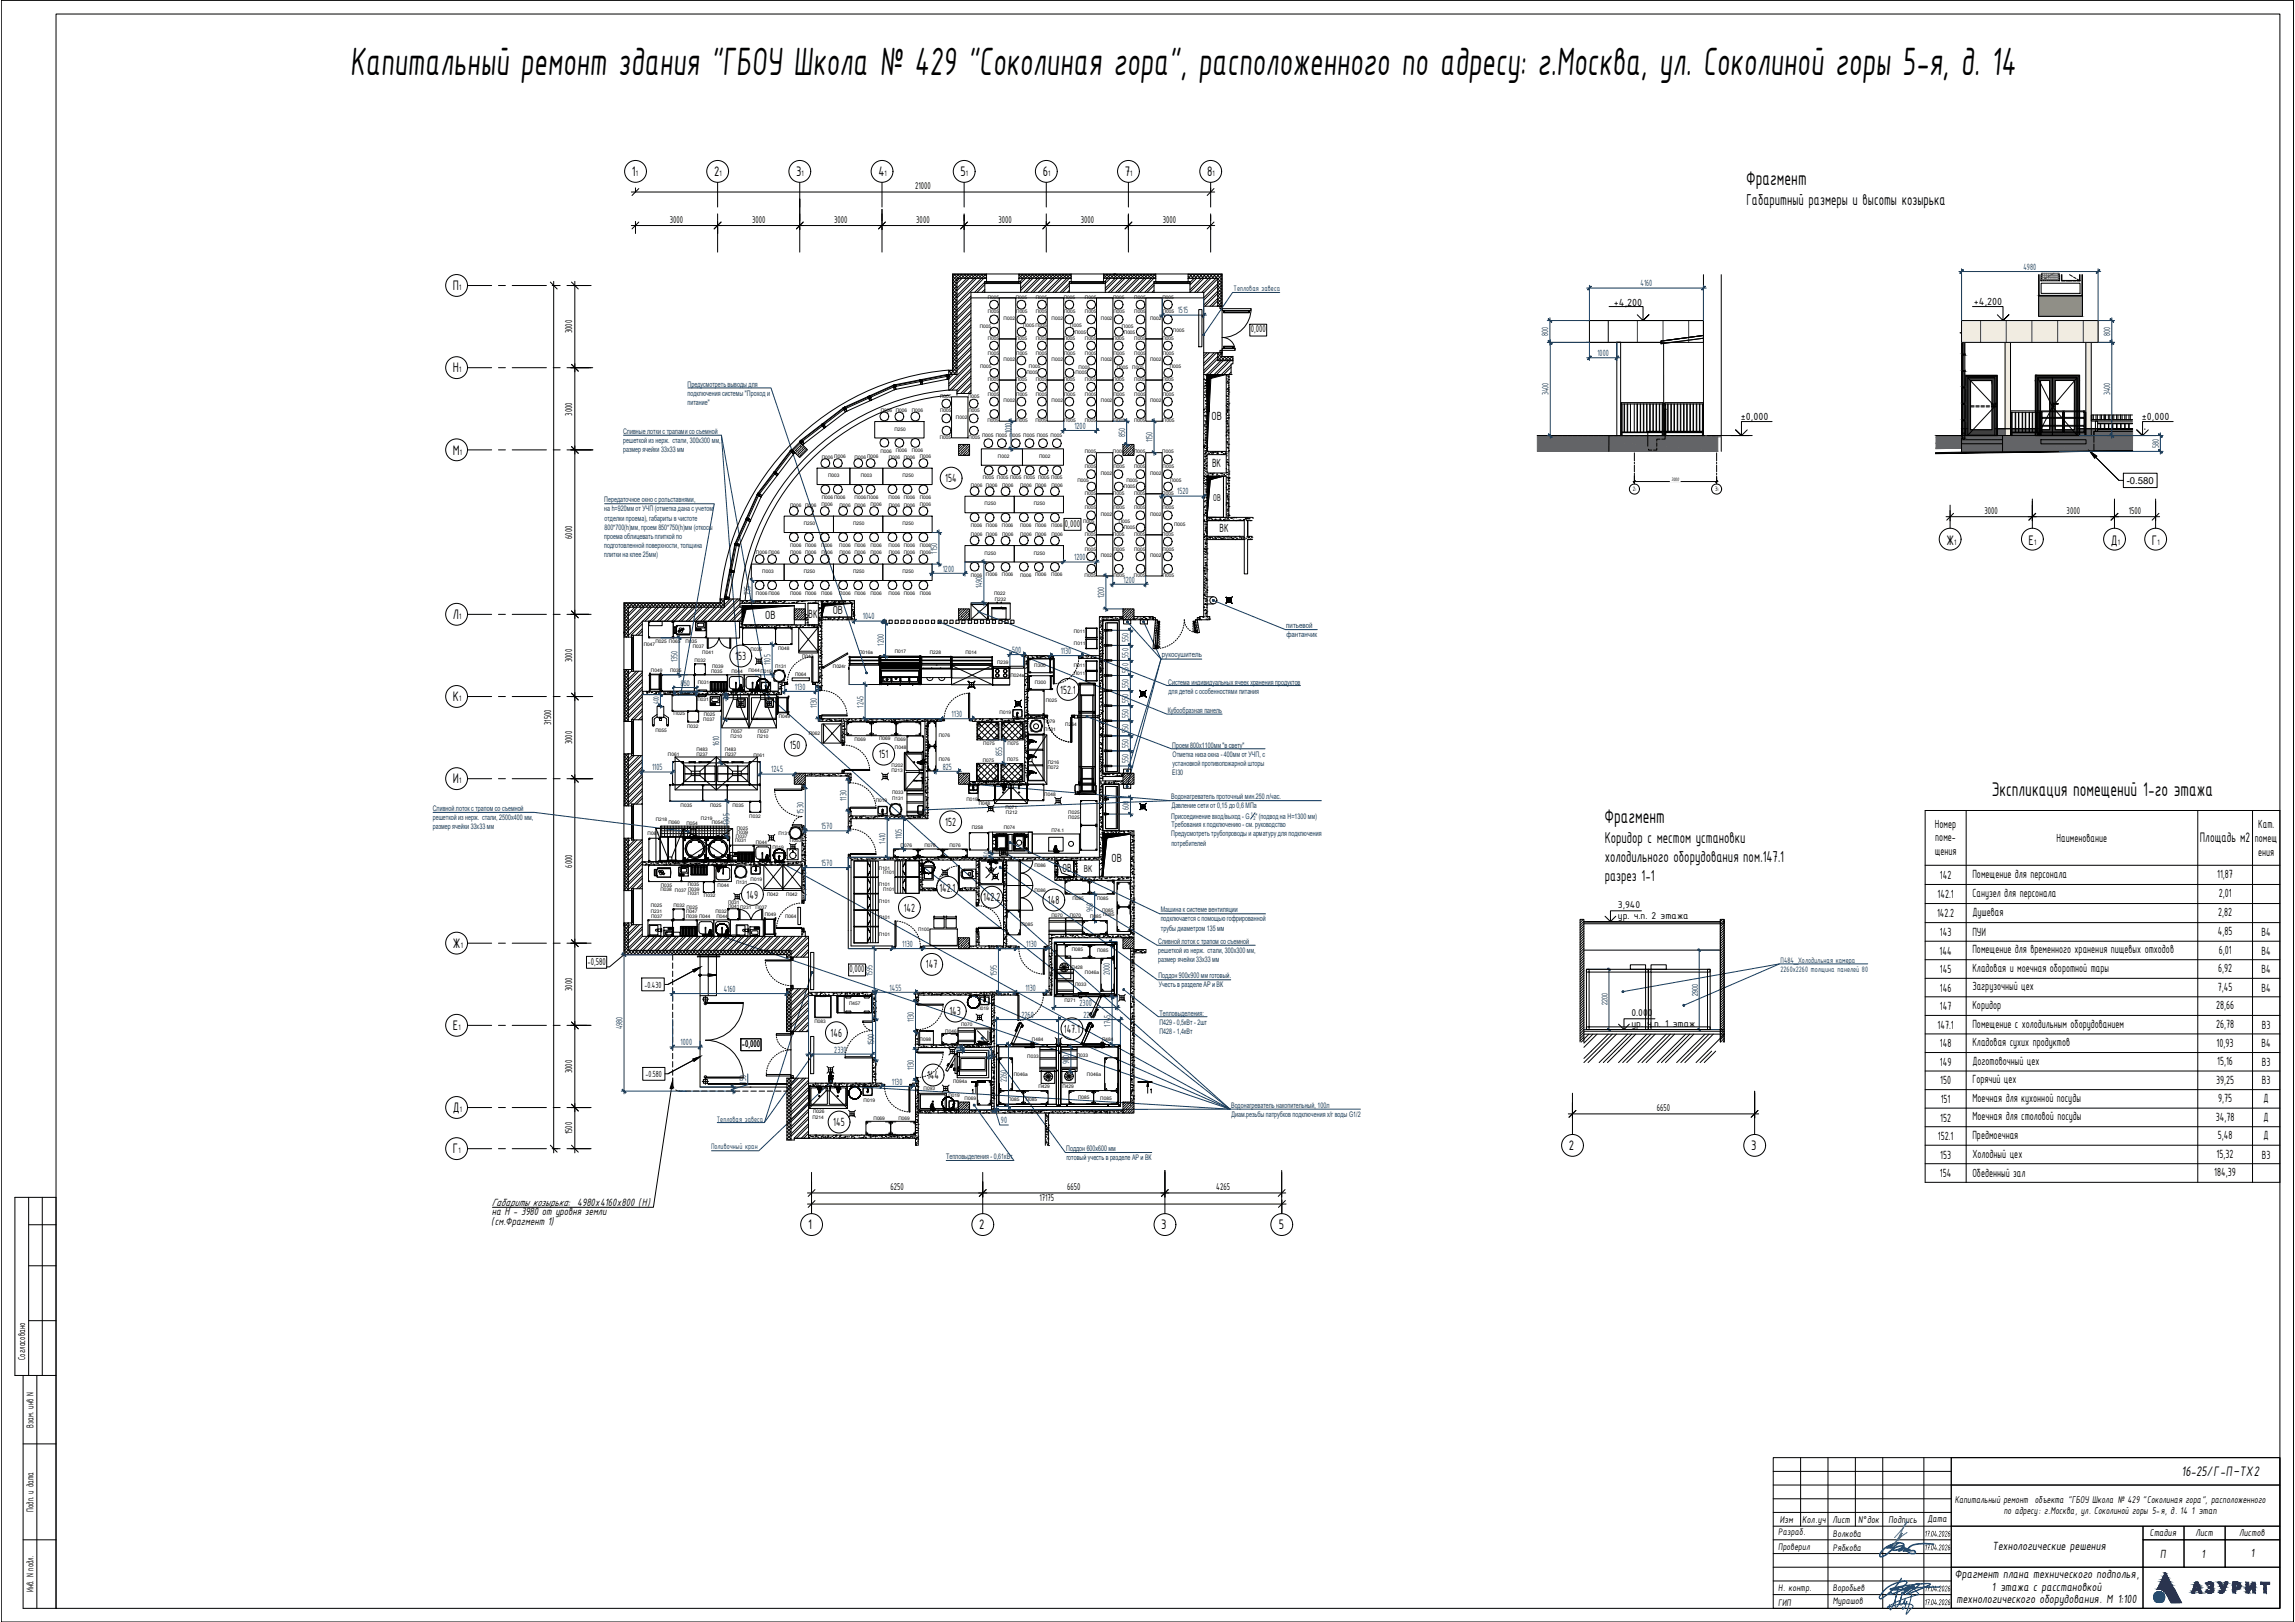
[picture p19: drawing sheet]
<svg xmlns="http://www.w3.org/2000/svg" width="841mm" height="594mm" viewBox="0 0 841 594" stroke-linecap="round" stroke-linejoin="round" font-family="sans-serif">
<defs><g id="words">
<text font-size="15.6" x="128.3" y="27.3">Капитальный ремонт здания &quot;ГБОУ Школа № 429 &quot;Соколиная гора&quot;, расположенного по адресу: г.Москва, ул. Соколиной горы 5-я, д. 14</text>
<g font-size="7.8">
<text x="640" y="67.6">Фрагмент</text>
<text x="729.9" y="291.5">Экспликация помещений 1-го этажа</text>
<text x="588" y="301.4">Фрагмент</text>
</g>
<g font-size="6.2">
<text x="640" y="74.9">Габаритный размеры и высоты козырька</text>
<text x="588.1" y="308.8">Коридор с местом установки</text>
<text x="588.1" y="315.8">холодильного оборудования пом.147.1</text>
<text x="588.1" y="322.8">разрез 1-1</text>
</g>
<g font-size="5.5">
<text x="231.6" y="64.5">1</text>
<text x="261.7" y="64.5">2</text>
<text x="291.8" y="64.5">3</text>
<text x="321.9" y="64.5">4</text>
<text x="352" y="64.5">5</text>
<text x="382.1" y="64.5">6</text>
<text x="412.2" y="64.5">7</text>
<text x="442.3" y="64.5">8</text>
<text x="166" y="106.3">П</text>
<text x="166" y="136.4">Н</text>
<text x="166" y="166.5">М</text>
<text x="713.3" y="199.6">Ж</text>
<text x="743.4" y="199.6">Е</text>
<text x="773.6" y="199.6">Д</text>
<text x="788.6" y="199.6">Г</text>
<text x="166" y="226.8">Л</text>
<text x="166" y="256.9">К</text>
<text x="166" y="286.9">И</text>
<text x="806.2" y="308.4">Площадь м2</text>
<text x="166" y="347.2">Ж</text>
<text x="166" y="377.3">Е</text>
<text x="166" y="407.4">Д</text>
<text x="166" y="422.5">Г</text>
<text x="575" y="421.3">2</text>
<text x="641.7" y="421.3">3</text>
<text x="296.1" y="450.2">1</text>
<text x="358.9" y="450.2">2</text>
<text x="425.6" y="450.2">3</text>
<text x="468.6" y="450.2">5</text>
<text x="799.5" y="540.5">16-25/Г-П–ТХ2</text>
</g>
<g font-size="4.7">
<text x="443.9" y="153.7">ОВ</text>
<text x="444.2" y="171.2">ВК</text>
<text x="346.4" y="176.6">154</text>
<text x="446.9" y="195">ВК</text>
<text x="280.4" y="226.7">ОВ</text>
<text x="296.3" y="226.5">ВК</text>
<text x="305.1" y="225">ОВ</text>
<text x="269.5" y="241.8">153</text>
<text x="388.5" y="254">152.1</text>
<text x="289.4" y="274.4">150</text>
<text x="322" y="277.7">151</text>
<text x="346.4" y="302.5">152</text>
<text x="709.1" y="303.2">Номер</text>
<text x="827.5" y="303.4">Кат.</text>
<text x="709.2" y="308.2">поме-</text>
<text x="753.7" y="308.4">Наименование</text>
<text x="826.3" y="308.4">помещ</text>
<text x="407.4" y="315.6">ОВ</text>
<text x="709" y="313.2">щения</text>
<text x="827.5" y="313.4">ения</text>
<text x="389.3" y="319.2">ОВ</text>
<text x="710.9" y="322">142</text>
<text x="722.8" y="321.5">Помещение для персонала</text>
<text x="812.5" y="321.7">11,87</text>
<text x="273.6" y="329.1">149</text>
<text x="344.3" y="326.5">142.1</text>
<text x="710.1" y="328.9">142.1</text>
<text x="722.8" y="328.5">Санузел для персонала</text>
<text x="813.1" y="328.6">2,01</text>
<text x="331.2" y="333.9">142</text>
<text x="360.3" y="330.2">142.2</text>
<text x="384" y="331.2">148</text>
<text x="709.8" y="335.9">142.2</text>
<text x="722.8" y="335.5">Душевая</text>
<text x="812.8" y="335.6">2,82</text>
<text x="710.9" y="342.8">143</text>
<text x="722.8" y="342.8">ПУИ</text>
<text x="812.7" y="342.5">4,85</text>
<text x="828.8" y="342.8">В4</text>
<text x="710.8" y="349.6">144</text>
<text x="722.8" y="349.2">Помещение для временного хранения пищевых отходов</text>
<text x="813.1" y="349.3">6,01</text>
<text x="828.8" y="349.6">В4</text>
<text x="339.3" y="354.7">147</text>
<text x="710.9" y="356.4">145</text>
<text x="722.8" y="356">Кладовая и моечная оборотной тары</text>
<text x="812.8" y="356.1">6,92</text>
<text x="828.8" y="356.4">В4</text>
<text x="710.9" y="363.2">146</text>
<text x="722.8" y="362.8">Загрузочный цех</text>
<text x="812.7" y="362.9">7,45</text>
<text x="828.8" y="363.2">В4</text>
<text x="347.9" y="371.9">143</text>
<text x="710.9" y="370">147</text>
<text x="722.8" y="369.5">Коридор</text>
<text x="812.1" y="369.7">28,66</text>
<text x="710.1" y="376.8">147.1</text>
<text x="722.8" y="376.4">Помещение с холодильным оборудованием</text>
<text x="812.1" y="376.5">26,78</text>
<text x="828.9" y="376.8">В3</text>
<text x="304.4" y="379.8">146</text>
<text x="389.8" y="378.3">147.1</text>
<text x="710.9" y="383.6">148</text>
<text x="722.8" y="383.1">Кладовая сухих продуктов</text>
<text x="812.3" y="383.3">10,93</text>
<text x="828.8" y="383.6">В4</text>
<text x="339.7" y="395.2">144</text>
<text x="710.9" y="390.4">149</text>
<text x="722.8" y="390.2">Доготовочный цех</text>
<text x="812.5" y="390.1">15,16</text>
<text x="828.9" y="390.4">В3</text>
<text x="711" y="397.2">150</text>
<text x="722.8" y="396.7">Горячий цех</text>
<text x="812.1" y="396.9">39,25</text>
<text x="828.9" y="397.2">В3</text>
<text x="711.2" y="404">151</text>
<text x="722.8" y="403.5">Моечная для кухонной посуды</text>
<text x="812.8" y="403.7">9,75</text>
<text x="829.5" y="403.7">Д</text>
<text x="305.4" y="412.5">145</text>
<text x="711" y="410.8">152</text>
<text x="722.8" y="410.3">Моечная для столовой посуды</text>
<text x="812" y="410.5">34,78</text>
<text x="829.5" y="410.5">Д</text>
<text x="710.1" y="417.5">152.1</text>
<text x="722.8" y="417.1">Предмоечная</text>
<text x="812.7" y="417.3">5,48</text>
<text x="829.5" y="417.3">Д</text>
<text x="711" y="424.4">153</text>
<text x="722.8" y="424.1">Холодный цех</text>
<text x="812.3" y="424.1">15,32</text>
<text x="828.9" y="424.4">В3</text>
<text x="710.9" y="431.1">154</text>
<text x="722.8" y="431.1">Обеденный зал</text>
<text x="811.4" y="430.8">184,39</text>
<text x="730.2" y="567.5">Технологические решения</text>
<text x="791.6" y="570.5">П</text>
<text x="806.7" y="570.5">1</text>
<text x="824.8" y="570.4">1</text>
<text x="716.4" y="578.1">Фрагмент плана технического подполья,</text>
<text x="717" y="587.1">технологического оборудования. М 1:100</text>
<text x="729.9" y="582.6">1 этажа с расстановкой</text>
</g>
<g font-size="4.2">
<text x="180.2" y="441.7">Габариты козырька: 4980х4160х800 (Н)</text>
<text x="180" y="448.8">(см.Фрагмент 1)</text>
<text x="180.2" y="445.1">на Н - 3980 от уровня земли</text>
</g>
<g font-size="4.1">
<text x="591.4" y="111.9">+4,200</text>
<text x="723.3" y="111.7">+4,200</text>
<text x="637.9" y="153.9">±0,000</text>
<text x="784.9" y="153.9">±0,000</text>
</g>
<g font-size="3.9">
<text x="335.4" y="69.3">21000</text>
<text x="245.4" y="81.6">3000</text>
<text x="275.6" y="81.6">3000</text>
<text x="305.7" y="81.6">3000</text>
<text x="335.8" y="81.6">3000</text>
<text x="365.9" y="81.6">3000</text>
<text x="396" y="81.6">3000</text>
<text x="426.1" y="81.6">3000</text>
<text x="209.6" y="122.1" transform="rotate(-90 209.6 122.1)">3000</text>
<text x="458.3" y="121.8">0,000</text>
<text x="209.6" y="152.2" transform="rotate(-90 209.6 152.2)">3000</text>
<text x="444.6" y="183.5">ОВ</text>
<text x="727.2" y="188.3">3000</text>
<text x="757.3" y="188.3">3000</text>
<text x="780.1" y="188.3">1500</text>
<text x="209.6" y="197.4" transform="rotate(-90 209.6 197.4)">6000</text>
<text x="390.3" y="192.9">0,000</text>
<text x="209.6" y="242.5" transform="rotate(-90 209.6 242.5)">3000</text>
<text x="201.9" y="265.5" transform="rotate(-90 201.9 265.5)">31500</text>
<text x="209.6" y="272.6" transform="rotate(-90 209.6 272.6)">3000</text>
<text x="209.6" y="317.8" transform="rotate(-90 209.6 317.8)">6000</text>
<text x="397.2" y="319.2">ВК</text>
<text x="592.9" y="332.6">3,940</text>
<text x="592.9" y="336.6">ур. ч.п. 2 этажа</text>
<text x="215.3" y="353.3">-0,580</text>
<text x="311.3" y="356.1">0,000</text>
<text x="209.6" y="363" transform="rotate(-90 209.6 363)">3000</text>
<text x="597.8" y="376.1">ур. ч.п. 1 этаж</text>
<text x="597.8" y="372.1">0.000</text>
<text x="271.8" y="383.5">-0,000</text>
<text x="209.6" y="393.1" transform="rotate(-90 209.6 393.1)">3000</text>
<text x="607.1" y="407">6650</text>
<text x="209.6" y="415.5" transform="rotate(-90 209.6 415.5)">1500</text>
<text x="326.3" y="436">6250</text>
<text x="391" y="436">6650</text>
<text x="445.7" y="436">4265</text>
<text x="380.9" y="440">17175</text>
<text x="9.2" y="498.1" transform="rotate(-90 9.2 498.1)">Согласовано</text>
<text x="12.2" y="522.9" transform="rotate(-90 12.2 522.9)">Взам. инв N</text>
<text x="716.3" y="550.6">Капитальный ремонт объекта &quot;ГБОУ Школа № 429 &quot;Соколиная гора&quot;, расположенного</text>
<text x="12.2" y="553.7" transform="rotate(-90 12.2 553.7)">Подп. и дата</text>
<text x="652.3" y="557.7">Изм</text>
<text x="660.4" y="557.7">Кол.уч</text>
<text x="671.6" y="557.7">Лист</text>
<text x="680.9" y="557.7">N°док</text>
<text x="692.1" y="557.7">Подпись</text>
<text x="706.3" y="557.5">Дата</text>
<text x="734.3" y="554.4">по адресу: г.Москва, ул. Соколиной горы 5-я, д. 14 1 этап</text>
<text x="787.9" y="562.8">Стадия</text>
<text x="804.5" y="562.8">Лист</text>
<text x="820.6" y="562.8">Листов</text>
<text x="12.2" y="583.2" transform="rotate(-90 12.2 583.2)">Инв. N подл.</text>
</g>
<g font-size="3.8">
<text x="651.6" y="562.3">Разраб.</text>
<text x="671.7" y="563">Волкова</text>
<text x="651.6" y="567.6">Проверил</text>
<text x="671.7" y="568">Рябкова</text>
<text x="651.6" y="582.6">Н. контр.</text>
<text x="671.7" y="582.6">Воробьев</text>
<text x="671.7" y="587.6">Мурашов</text>
<text x="651.6" y="588.2">ГИП</text>
</g>
<g font-size="3.6" fill="#163d5c">
<text x="741.5" y="98.9">4980</text>
<text x="601.2" y="104.9">4160</text>
<text x="431.6" y="114.8">1515</text>
<text x="567.4" y="123.1" transform="rotate(-90 567.4 123.1)">800</text>
<text x="773.3" y="123.1" transform="rotate(-90 773.3 123.1)">800</text>
<text x="585.4" y="130.4">1000</text>
<text x="567.5" y="144.8" transform="rotate(-90 567.5 144.8)">3400</text>
<text x="773.3" y="144.8" transform="rotate(-90 773.3 144.8)">3400</text>
<text x="370.6" y="158.8" transform="rotate(-90 370.6 158.8)">1010</text>
<text x="393.7" y="157.1">1200</text>
<text x="412.3" y="160.2" transform="rotate(-90 412.3 160.2)">850</text>
<text x="422.3" y="162" transform="rotate(-90 422.3 162)">1150</text>
<text x="791.1" y="164.1" transform="rotate(-90 791.1 164.1)">580</text>
<text x="431.4" y="181.1">1520</text>
<text x="343.5" y="202.7" transform="rotate(-90 343.5 202.7)">1150</text>
<text x="345.5" y="209.4">1200</text>
<text x="393.7" y="205.2">1200</text>
<text x="359.9" y="215.5" transform="rotate(-90 359.9 215.5)">1490</text>
<text x="411.7" y="213.4">1200</text>
<text x="275" y="218" transform="rotate(-90 275 218)">735</text>
<text x="404.7" y="219.1" transform="rotate(-90 404.7 219.1)">1200</text>
<text x="316.2" y="226.9">1040</text>
<text x="323.9" y="236.4" transform="rotate(-90 323.9 236.4)">1200</text>
<text x="370.9" y="239.2">500</text>
<text x="388.7" y="239.5">1130</text>
<text x="413.6" y="235.3" transform="rotate(-90 413.6 235.3)">550</text>
<text x="248.3" y="242.5" transform="rotate(-90 248.3 242.5)">1350</text>
<text x="282.4" y="243.6" transform="rotate(-90 282.4 243.6)">1105</text>
<text x="413.6" y="240.8" transform="rotate(-90 413.6 240.8)">550</text>
<text x="413.6" y="251.9" transform="rotate(-90 413.6 251.9)">550</text>
<text x="413.6" y="246.4" transform="rotate(-90 413.6 246.4)">550</text>
<text x="291.3" y="252.6">1130</text>
<text x="413.6" y="257.4" transform="rotate(-90 413.6 257.4)">550</text>
<text x="299.3" y="259.5" transform="rotate(-90 299.3 259.5)">1130</text>
<text x="316.4" y="259.1" transform="rotate(-90 316.4 259.1)">1245</text>
<text x="348.7" y="262.6">1130</text>
<text x="413.6" y="262.9" transform="rotate(-90 413.6 262.9)">550</text>
<text x="413.6" y="268.4" transform="rotate(-90 413.6 268.4)">550</text>
<text x="263.6" y="273.3" transform="rotate(-90 263.6 273.3)">1610</text>
<text x="413.6" y="274" transform="rotate(-90 413.6 274)">550</text>
<text x="345.5" y="281.9">825</text>
<text x="367.3" y="277" transform="rotate(-90 367.3 277)">855</text>
<text x="413.6" y="279.5" transform="rotate(-90 413.6 279.5)">550</text>
<text x="239" y="282.2">1105</text>
<text x="282.7" y="282.9">1245</text>
<text x="310.3" y="293.3" transform="rotate(-90 310.3 293.3)">1130</text>
<text x="294.5" y="298" transform="rotate(-90 294.5 298)">1530</text>
<text x="413.6" y="296.9" transform="rotate(-90 413.6 296.9)">600</text>
<text x="267.3" y="302.1" transform="rotate(-90 267.3 302.1)">1305</text>
<text x="300.9" y="303.7">1570</text>
<text x="324.5" y="309" transform="rotate(-90 324.5 309)">1410</text>
<text x="330.5" y="307.4" transform="rotate(-90 330.5 307.4)">1105</text>
<text x="300.9" y="317.2">1570</text>
<text x="400.5" y="334" transform="rotate(-90 400.5 334)">960</text>
<text x="330.7" y="346.9">1130</text>
<text x="376.1" y="346.9">1130</text>
<text x="319.8" y="357.6" transform="rotate(-90 319.8 357.6)">1595</text>
<text x="365.3" y="357.6" transform="rotate(-90 365.3 357.6)">1595</text>
<text x="406.7" y="357.3" transform="rotate(-90 406.7 357.3)">2000</text>
<text x="265.2" y="363.3">4160</text>
<text x="326" y="362.9">1455</text>
<text x="375.8" y="362.9">1130</text>
<text x="395.6" y="368.4">2300</text>
<text x="228.1" y="377" transform="rotate(-90 228.1 377)">4980</text>
<text x="334.9" y="374.4" transform="rotate(-90 334.9 374.4)">1130</text>
<text x="374.3" y="372.8">2260</text>
<text x="397" y="372.8">2260</text>
<text x="407" y="376" transform="rotate(-90 407 376)">1745</text>
<text x="249.4" y="382.9">1000</text>
<text x="320.3" y="382.8" transform="rotate(-90 320.3 382.8)">1500</text>
<text x="305.7" y="385.5">2330</text>
<text x="352.4" y="385.6" transform="rotate(-90 352.4 385.6)">100</text>
<text x="391.8" y="389.6" transform="rotate(-90 391.8 389.6)">900</text>
<text x="334.9" y="391.9" transform="rotate(-90 334.9 391.9)">1130</text>
<text x="273.4" y="396.8" transform="rotate(-90 273.4 396.8)">150</text>
<text x="326.9" y="397.3">1130</text>
<text x="369" y="396.2" transform="rotate(-90 369 396.2)">2260</text>
<text x="366.8" y="411.5">90</text>
</g>
<g font-size="3.5">
<text x="779.4" y="177.2">-0.580</text>
<text x="236.2" y="361.7">-0.430</text>
<text x="236.6" y="394.4">-0.580</text>
</g>
<g font-size="3.1">
<text x="233" y="64.5">1</text>
<text x="263.7" y="64.5">1</text>
<text x="293.8" y="64.5">1</text>
<text x="324.1" y="64.5">1</text>
<text x="354" y="64.5">1</text>
<text x="384.1" y="64.5">1</text>
<text x="414.2" y="64.5">1</text>
<text x="444.3" y="64.5">1</text>
<text x="168.3" y="106.3">1</text>
<text x="168.3" y="136.4">1</text>
<text x="168.5" y="166.5">1</text>
<text x="716.2" y="199.6">1</text>
<text x="745.4" y="199.6">1</text>
<text x="776.1" y="199.6">1</text>
<text x="790.6" y="199.6">1</text>
<text x="168.3" y="226.8">1</text>
<text x="168.3" y="256.9">1</text>
<text x="168.3" y="286.9">1</text>
<text x="168.8" y="347.2">1</text>
<text x="168" y="377.3">1</text>
<text x="168.5" y="407.4">1</text>
<text x="168" y="422.5">1</text>
</g>
<g font-size="3.1" fill="#163d5c">
<text x="452" y="106.7">Тепловая завеса</text>
<text x="241.4" y="258" transform="rotate(-90 241.4 258)">400</text>
<text x="266.9" y="256.4" transform="rotate(-90 266.9 256.4)">100</text>
<text x="362.5" y="314.6" transform="rotate(-90 362.5 314.6)">150</text>
<text x="652.5" y="352.7">П484_Холодильная камера</text>
<text x="652.5" y="356">2260х2260 толщина панелей 80</text>
<text x="361.4" y="387.1">100</text>
<text x="262.7" y="410.8">Тепловая завеса</text>
<text x="260.6" y="420.9">Поливочный кран</text>
</g>
<g font-size="2.8" fill="#163d5c">
<text x="252" y="141.7">Предусмотреть выводы для</text>
<text x="252" y="145">подключения системы &quot;Проход и</text>
<text x="252" y="148.4">питание&quot;</text>
<text x="228.3" y="158.9">Сливные лотки с трапами со съемной</text>
<text x="228.3" y="162.2">решеткой из нерж. стали, 300х300 мм,</text>
<text x="228.3" y="165.6">размер ячейки 33х33 мм</text>
<text x="221.4" y="183.9">Передаточное окно с рольставнями,</text>
<text x="221.4" y="187.3">на h=920мм от УЧП (отметка дана с учетом</text>
<text x="221.5" y="190.7">отделки проема), габариты в чистоте</text>
<text x="221.4" y="197.5">проема облицевать плиткой по</text>
<text x="221.5" y="194">800*700(h)мм, проем 850*750(h)мм (откосы</text>
<text x="221.4" y="200.8">подготовленной поверхности, толщина</text>
<text x="221.4" y="204.1">плитки на клее 25мм)</text>
<text x="471.4" y="230.1">питьевой</text>
<text x="471.5" y="233.4">фантанчик</text>
<text x="425.8" y="240.8">рукосушитель</text>
<text x="249.5" y="251.3">850</text>
<text x="428.1" y="250.7">Система индивидуальных ячеек хранения продуктов</text>
<text x="428.2" y="254.1">для детей с особенностями питания</text>
<text x="427.9" y="261">Кубообразная панель</text>
<text x="429.6" y="273.8">Проем 800х1100мм &quot;в свету&quot;</text>
<text x="429.7" y="277.2">Отметка низа окна - 400мм от УЧП, с</text>
<text x="429.7" y="280.6">установкой противопожарной шторы</text>
<text x="429.6" y="283.9">EI30</text>
<text x="429.2" y="292.7">Водонагреватель проточный мин.250 л/час.</text>
<text x="158.6" y="297">Сливной лоток с трапом со съемной</text>
<text x="429.2" y="299.9">Присоединение вход/выход - G</text>
<text x="429.4" y="296.1">Давление сети от 0,15 до 0,6 МПа</text>
<text x="460.1" y="299.9">&quot; (подвод на H=1300 мм)</text>
<text x="158.6" y="300.4">решеткой из нерж. стали, 2500х400 мм,</text>
<text x="158.6" y="303.7">размер ячейки 33х33 мм</text>
<text x="429.3" y="303">Требования к подключению - см. руководство</text>
<text x="429.2" y="306.3">Предусмотреть трубопроводы и арматуру для подключения</text>
<text x="429.3" y="309.8">потребителей</text>
<text x="425.4" y="334.1">Машина к системе вентиляции</text>
<text x="425.4" y="337.5">подключается с помощью гофрированной</text>
<text x="425.4" y="340.9">трубы диаметром 135 мм</text>
<text x="424.5" y="345.7">Сливной лоток с трапом со съемной</text>
<text x="424.4" y="349.1">решеткой из нерж. стали, 300х300 мм,</text>
<text x="424.4" y="352.4">размер ячейки 33х33 мм</text>
<text x="424.5" y="358.3">Поддон 900х900 мм готовый.</text>
<text x="424.6" y="361.7">Учесть в разделе АР и ВК</text>
<text x="622.2" y="364.7" transform="rotate(-90 622.2 364.7)">2900</text>
<text x="424.9" y="372">Тепловыделения:</text>
<text x="589.1" y="368.2" transform="rotate(-90 589.1 368.2)">2200</text>
<text x="424.9" y="375.3">П429 - 0,5кВт - 2шт</text>
<text x="424.9" y="378.7">П428 - 1,4кВт</text>
<text x="451.1" y="405.7">Водонагреватель накопительный, 100л</text>
<text x="451.3" y="409.1">Диам.резьбы патрубков подключения х/г воды G1/2</text>
<text x="346.7" y="424.6">Тепловыделения - 0,61кВт</text>
<text x="390.7" y="421.5">Поддон 600х600 мм</text>
<text x="390.8" y="424.9">готовый учесть в разделе АР и ВК</text>
</g>
<g font-size="2.5">
<text x="598.3" y="179.9">2</text>
<text x="628.5" y="179.9">3</text>
</g>
<text font-size="2" x="612.5" y="176.1">3000</text>
<g font-size="2" fill="#163d5c">
<text x="458.3" y="298.8">1</text>
<text x="459.3" y="300.3">2</text>
</g>
<g font-size="1.8">
<text x="362" y="109.4">П005</text>
<text x="372.3" y="109.4">П005</text>
<text x="379.6" y="109.4">П005</text>
<text x="389.8" y="109.4">П005</text>
<text x="397.6" y="109.4">П005</text>
<text x="407.9" y="109.4">П005</text>
<text x="415.7" y="109.4">П005</text>
<text x="426" y="109.4">П005</text>
<text x="362" y="114.8">П005</text>
<text x="367.8" y="117.1">П002</text>
<text x="372.4" y="114.8">П005</text>
<text x="374.9" y="119.9">П005 П005</text>
<text x="379.6" y="114.8">П005</text>
<text x="385.4" y="117.1">П002</text>
<text x="390" y="114.8">П005</text>
<text x="392.2" y="119.9">П005</text>
<text x="397.6" y="114.8">П005</text>
<text x="403.4" y="117.1">П002</text>
<text x="408.1" y="114.8">П005</text>
<text x="415.7" y="114.8">П005</text>
<text x="421.5" y="117.1">П002</text>
<text x="426.1" y="114.8">П005</text>
<text x="359" y="120">П005</text>
<text x="362" y="124.5">П005</text>
<text x="372.3" y="124.5">П005</text>
<text x="379.6" y="124.5">П005</text>
<text x="389.8" y="124.5">П005</text>
<text x="393.9" y="122.4">П005</text>
<text x="397.6" y="124.5">П005</text>
<text x="407.9" y="124.5">П005</text>
<text x="411.1" y="120.3">П005</text>
<text x="411.9" y="122.4">П005</text>
<text x="415.7" y="124.5">П005</text>
<text x="426" y="124.5">П005</text>
<text x="429.9" y="121.7">П005</text>
<text x="362" y="129.9">П005</text>
<text x="372.4" y="129.9">П005</text>
<text x="379.6" y="129.9">П005</text>
<text x="390" y="129.9">П005</text>
<text x="397.6" y="129.9">П005</text>
<text x="408.1" y="129.9">П005</text>
<text x="415.7" y="129.9">П005</text>
<text x="426.1" y="129.9">П005</text>
<text x="359.2" y="134.8">П005</text>
<text x="367.8" y="132.2">П002</text>
<text x="376.1" y="137.1">П005</text>
<text x="377.1" y="134.9">П005</text>
<text x="385.4" y="132.2">П002</text>
<text x="394.2" y="137.1">П005</text>
<text x="395.3" y="135">П005</text>
<text x="403.4" y="132.2">П002</text>
<text x="409.3" y="135">П005</text>
<text x="415" y="135.1">П005</text>
<text x="421.5" y="132.2">П002</text>
<text x="428.7" y="134.9">П005</text>
<text x="362" y="139.5">П005</text>
<text x="372.3" y="139.5">П005</text>
<text x="379.6" y="139.5">П005</text>
<text x="389.8" y="139.5">П005</text>
<text x="397.6" y="139.5">П005</text>
<text x="407.9" y="139.5">П005</text>
<text x="415.7" y="139.5">П005</text>
<text x="426" y="139.5">П005</text>
<text x="344.5" y="145.6">П005</text>
<text x="354.8" y="145.6">П005</text>
<text x="362" y="144.9">П005</text>
<text x="367.8" y="147.2">П002</text>
<text x="372.4" y="144.9">П005</text>
<text x="379.6" y="144.9">П005</text>
<text x="385.4" y="147.2">П002</text>
<text x="390" y="144.9">П005</text>
<text x="397.6" y="144.9">П005</text>
<text x="403.4" y="147.2">П002</text>
<text x="408.1" y="144.9">П005</text>
<text x="415.7" y="144.9">П005</text>
<text x="421.5" y="147.2">П002</text>
<text x="426.1" y="144.9">П005</text>
<text x="322.7" y="150.9">П006</text>
<text x="328.3" y="150.9">П006</text>
<text x="334.1" y="150.8">П006</text>
<text x="344.5" y="151.1">П005</text>
<text x="350.3" y="153.3">П002</text>
<text x="354.9" y="151.1">П005</text>
<text x="361.9" y="154.7">П005</text>
<text x="372.4" y="154.7">П005</text>
<text x="379.4" y="154.7">П005</text>
<text x="390" y="154.7">П005</text>
<text x="397.5" y="154.7">П005</text>
<text x="408.1" y="154.7">П005</text>
<text x="415.6" y="154.7">П005</text>
<text x="426.2" y="154.7">П005</text>
<text x="327.7" y="157.7">П250</text>
<text x="344.4" y="160.8">П005</text>
<text x="355" y="160.8">П005</text>
<text x="359.9" y="160.2">П005 П005 П005 П005 П005 П005</text>
<text x="301.1" y="168">П006 П006</text>
<text x="313.2" y="168">П006 П006</text>
<text x="322.7" y="165.7">П006</text>
<text x="325.7" y="168">П006</text>
<text x="328.3" y="165.6">П006</text>
<text x="331.2" y="168">П006</text>
<text x="334.1" y="165.6">П006</text>
<text x="337.1" y="167.9">П006</text>
<text x="365.7" y="167.9">П002</text>
<text x="380.8" y="167.9">П002</text>
<text x="397.6" y="166.1">П005</text>
<text x="407.8" y="166.1">П005</text>
<text x="415.6" y="166.1">П005</text>
<text x="425.9" y="166.1">П005</text>
<text x="397.6" y="171.5">П005</text>
<text x="403.4" y="173.8">П002</text>
<text x="408" y="171.5">П005</text>
<text x="415.6" y="171.5">П005</text>
<text x="421.4" y="173.8">П002</text>
<text x="426" y="171.5">П005</text>
<text x="303.4" y="174.8">П003</text>
<text x="315.5" y="174.8">П003</text>
<text x="330.7" y="174.8">П250</text>
<text x="355.8" y="178.3">П006</text>
<text x="360.1" y="175.3">П005 П005 П005 П005 П005 П005</text>
<text x="361.3" y="178.3">П006</text>
<text x="367.2" y="178.2">П006</text>
<text x="373.9" y="178.3">П006</text>
<text x="379.3" y="178.3">П006</text>
<text x="385.3" y="178.2">П006</text>
<text x="394.8" y="176.7">П005</text>
<text x="411.9" y="178.6">П005</text>
<text x="412.8" y="176.6">П005</text>
<text x="428.8" y="176.7">П005</text>
<text x="289.6" y="185.6">П006</text>
<text x="295.1" y="185.5">П006</text>
<text x="301" y="185.4">П006</text>
<text x="301.1" y="182.6">П006 П006</text>
<text x="307.6" y="185.6">П006</text>
<text x="313.1" y="185.5">П006</text>
<text x="313.2" y="182.6">П006 П006</text>
<text x="319" y="185.4">П006</text>
<text x="325.6" y="182.8">П006</text>
<text x="325.7" y="185.6">П006</text>
<text x="331.2" y="185.5">П006</text>
<text x="331.2" y="182.6">П006</text>
<text x="337.1" y="182.7">П006</text>
<text x="337.1" y="185.4">П006</text>
<text x="360.8" y="185.1">П250</text>
<text x="378.8" y="185.1">П250</text>
<text x="397.6" y="181.2">П005</text>
<text x="407.8" y="181.2">П005</text>
<text x="415.6" y="181.2">П005</text>
<text x="425.9" y="181.2">П005</text>
<text x="396.9" y="191.7">П005</text>
<text x="397.6" y="186.6">П005</text>
<text x="403.4" y="188.9">П002</text>
<text x="408" y="186.6">П005</text>
<text x="410" y="191.7">П005</text>
<text x="415.6" y="186.6">П005</text>
<text x="421.4" y="188.9">П002</text>
<text x="426" y="186.6">П005</text>
<text x="294.6" y="192.3">П250</text>
<text x="312.6" y="192.3">П250</text>
<text x="330.7" y="192.3">П250</text>
<text x="355.7" y="193.1">П006</text>
<text x="355.8" y="196.4">П006</text>
<text x="361.3" y="193">П006</text>
<text x="361.3" y="196.3">П006</text>
<text x="367.2" y="193">П006</text>
<text x="367.2" y="196.2">П006</text>
<text x="373.8" y="193.1">П006</text>
<text x="373.9" y="196.4">П006</text>
<text x="379.3" y="193">П006</text>
<text x="379.3" y="196.3">П006</text>
<text x="385.2" y="193">П006</text>
<text x="385.3" y="196.2">П006</text>
<text x="397.6" y="196.2">П005</text>
<text x="407.8" y="196.2">П005</text>
<text x="411.8" y="193.8">П005</text>
<text x="415.6" y="196.2">П005</text>
<text x="425.9" y="196.2">П005</text>
<text x="430.3" y="192.6">П005</text>
<text x="277" y="203.1">П006 П006</text>
<text x="289.5" y="200.4">П006</text>
<text x="289.6" y="203.1">П006</text>
<text x="295.1" y="200.2">П006</text>
<text x="295.1" y="203.1">П006</text>
<text x="300.9" y="200.3">П006</text>
<text x="301" y="203">П006</text>
<text x="307.6" y="200.4">П006</text>
<text x="307.6" y="203.1">П006</text>
<text x="313.1" y="200.2">П006</text>
<text x="313.1" y="203.1">П006</text>
<text x="319" y="200.3">П006</text>
<text x="319" y="203">П006</text>
<text x="325.6" y="200.4">П006</text>
<text x="325.7" y="203.1">П006</text>
<text x="331.2" y="200.2">П006</text>
<text x="331.2" y="203.1">П006</text>
<text x="337.1" y="200.3">П006</text>
<text x="337.1" y="203">П006</text>
<text x="360.8" y="203.1">П250</text>
<text x="378.8" y="203.1">П250</text>
<text x="397.6" y="201.6">П005</text>
<text x="403.4" y="203.9">П002</text>
<text x="408" y="201.6">П005</text>
<text x="415.6" y="201.6">П005</text>
<text x="421.4" y="203.9">П002</text>
<text x="426" y="201.6">П005</text>
<text x="279.4" y="209.9">П003</text>
<text x="294.6" y="209.9">П250</text>
<text x="312.6" y="209.9">П250</text>
<text x="330.7" y="209.9">П250</text>
<text x="355.7" y="211.2">П006</text>
<text x="361.3" y="211">П006</text>
<text x="367.2" y="211">П006</text>
<text x="373.8" y="211.2">П006</text>
<text x="379.3" y="211">П006</text>
<text x="385.2" y="211">П006</text>
<text x="397.5" y="211.3">П005</text>
<text x="408.1" y="211.3">П005</text>
<text x="415.5" y="211.3">П005</text>
<text x="426.1" y="211.3">П005</text>
<text x="277" y="217.8">П006 П006</text>
<text x="289.5" y="217.9">П006</text>
<text x="295.1" y="217.8">П006</text>
<text x="300.9" y="217.8">П006</text>
<text x="307.6" y="217.9">П006</text>
<text x="313.1" y="217.8">П006</text>
<text x="319" y="217.8">П006</text>
<text x="325.6" y="217.9">П006</text>
<text x="331.2" y="217.8">П006</text>
<text x="337.1" y="217.8">П006</text>
<text x="364.3" y="218">П022</text>
<text x="364.5" y="220.1">П232</text>
<text x="393.5" y="231.8">П011</text>
<text x="235.9" y="236.5">П047</text>
<text x="240.2" y="235.4">П025 П065</text>
<text x="251.2" y="235.5">П035</text>
<text x="253.9" y="237.2">П037</text>
<text x="257.3" y="239.4">П041</text>
<text x="275.1" y="238.4">П035</text>
<text x="285.2" y="238.2">П048</text>
<text x="314.8" y="239.4">П016в</text>
<text x="327.9" y="239.1">П017</text>
<text x="340.7" y="239.5">П228</text>
<text x="353.8" y="239.7">П014</text>
<text x="393.6" y="236.2">П011</text>
<text x="254.5" y="242.6">П032</text>
<text x="260.9" y="244.8">П039</text>
<text x="284.1" y="244.8">П131</text>
<text x="293.9" y="241.1">П042</text>
<text x="305.2" y="244.6">П024г</text>
<text x="365.4" y="243.2">П239</text>
<text x="379" y="244.4">П300</text>
<text x="393.5" y="244.2">П011</text>
<text x="238.5" y="246.1">П049</text>
<text x="245.5" y="246.3">П035</text>
<text x="255.7" y="250.5">П031</text>
<text x="260.6" y="246.5">П035</text>
<text x="268" y="246.4">П044</text>
<text x="274.3" y="246.2">П044П019</text>
<text x="291.4" y="247.6">П064</text>
<text x="370.2" y="247.8">П024в</text>
<text x="379.2" y="250.6">П300</text>
<text x="393.5" y="247.4">П011</text>
<text x="255.6" y="256.6">П031</text>
<text x="383.2" y="257.1">П025</text>
<text x="246.8" y="262.1">П025</text>
<text x="257.9" y="262.3">П025</text>
<text x="285.4" y="263.1">П049</text>
<text x="366.3" y="261.4">П019</text>
<text x="240.2" y="268.1">П055</text>
<text x="251.8" y="266.8">П032</text>
<text x="257.7" y="264.2">П037</text>
<text x="267.9" y="268.5">П057</text>
<text x="277.7" y="268.5">П057</text>
<text x="296.4" y="269.1">П062</text>
<text x="344" y="269.8">П076</text>
<text x="382.5" y="264.7">П079</text>
<text x="382.7" y="267.6">П131</text>
<text x="390.4" y="266.1">П264</text>
<text x="255.2" y="275.1">П483</text>
<text x="265.6" y="275.1">П483</text>
<text x="267.8" y="270.4">П210</text>
<text x="277.4" y="270.4">П210</text>
<text x="313.1" y="271.4">П069</text>
<text x="322.2" y="271.2">П069</text>
<text x="327.7" y="271.4">П069</text>
<text x="328" y="274.5">П048</text>
<text x="360.3" y="272.9">П075</text>
<text x="369.2" y="272.9">П075</text>
<text x="244.8" y="276.8">П061</text>
<text x="255.2" y="276.7">П237</text>
<text x="265.7" y="276.8">П237</text>
<text x="276.1" y="277.3">П061</text>
<text x="326.7" y="281">П202</text>
<text x="344" y="278.9">П076</text>
<text x="360.2" y="278.9">П075</text>
<text x="369.1" y="278.8">П075</text>
<text x="383.8" y="281.6">П072</text>
<text x="384" y="279.8">П216</text>
<text x="326.6" y="282.8">П213</text>
<text x="320.9" y="293.7">П019</text>
<text x="326.9" y="290.8">П033</text>
<text x="326.9" y="293">П131</text>
<text x="354.2" y="293.3">П019</text>
<text x="382.7" y="291.6">П048</text>
<text x="249.4" y="295.5">П035</text>
<text x="260.2" y="295.5">П025</text>
<text x="268.4" y="295.5">П035</text>
<text x="274.6" y="299.6">П032</text>
<text x="358.6" y="295">П048</text>
<text x="368.5" y="296.4">П071</text>
<text x="368.6" y="298.3">П212</text>
<text x="391.5" y="298.2">П025</text>
<text x="391.5" y="300">П025</text>
<text x="237.3" y="305.7">П061</text>
<text x="240.3" y="300.9">П218</text>
<text x="245" y="301.9">П060</text>
<text x="251.5" y="302.1">П054</text>
<text x="256.9" y="300.2">П219</text>
<text x="260.8" y="302">П054</text>
<text x="270" y="304">П025</text>
<text x="270" y="305.4">П039</text>
<text x="285.2" y="305.7">П131</text>
<text x="356.2" y="303.5">П258</text>
<text x="367.9" y="303.7">П074</text>
<text x="385.3" y="304.7">П74.1</text>
<text x="269.4" y="308.5">П031</text>
<text x="269.7" y="306.8">П037</text>
<text x="276.9" y="309">П044</text>
<text x="283.1" y="310.9">П019</text>
<text x="289.5" y="308.5">П053</text>
<text x="330" y="310.3">П076</text>
<text x="338.8" y="310.3">П076</text>
<text x="347.9" y="310.1">П076</text>
<text x="379.1" y="317.6">П086</text>
<text x="269.8" y="323.7">П131</text>
<text x="275.1" y="322.7">П019</text>
<text x="322" y="318.6">П101</text>
<text x="323.6" y="320.3">П101</text>
<text x="242.1" y="326.3">П038 П037 П039</text>
<text x="242.1" y="324.8">П035</text>
<text x="252" y="324.6">П035</text>
<text x="252.1" y="327.8">П031</text>
<text x="258" y="328.6">П032</text>
<text x="263" y="324.8">П044</text>
<text x="281.1" y="328.1">П042</text>
<text x="288.1" y="328.1">П042</text>
<text x="322" y="324.6">П101</text>
<text x="323.6" y="326.3">П101</text>
<text x="379.1" y="326.6">П086</text>
<text x="393" y="329.7">П085</text>
<text x="402" y="329.7">П085</text>
<text x="238.5" y="332.3">П025</text>
<text x="238.5" y="334.2">П231</text>
<text x="246.8" y="332.2">П032</text>
<text x="251.4" y="334.5">П047</text>
<text x="251.5" y="332.8">П025</text>
<text x="262.2" y="334.4">П032</text>
<text x="266.8" y="331">П031</text>
<text x="266.8" y="332.7">П041</text>
<text x="271.2" y="332.9">П231</text>
<text x="276.9" y="332.8">П037</text>
<text x="280.3" y="335.5">П049</text>
<text x="322" y="330.6">П101</text>
<text x="385.3" y="335.8">П070</text>
<text x="392" y="335.8">П070</text>
<text x="403.9" y="333.9">П085</text>
<text x="404.2" y="335.7">П085</text>
<text x="238.6" y="336.1">П037</text>
<text x="251.5" y="336.3">П039 П044</text>
<text x="262.5" y="336.1">П044</text>
<text x="287.7" y="336.3">П064</text>
<text x="322" y="336.6">П101</text>
<text x="336.5" y="340.9">П100</text>
<text x="374.4" y="339.1">П085</text>
<text x="399.5" y="336.3">П085</text>
<text x="322" y="342.7">П101</text>
<text x="392.7" y="348.4">П085</text>
<text x="402.1" y="348.7">П085</text>
<text x="392.7" y="354.9">П428</text>
<text x="397.6" y="356.6">П046а</text>
<text x="362.7" y="364.5">П019</text>
<text x="394" y="361.2">П033</text>
<text x="311.2" y="368.3">П457</text>
<text x="358.2" y="370.1">П019</text>
<text x="390.1" y="366.9">П271</text>
<text x="298.5" y="374.7">П083</text>
<text x="352.2" y="375.9">П070</text>
<text x="337" y="381.1">П098</text>
<text x="346.4" y="378.2">П046</text>
<text x="378.2" y="381.3">П484</text>
<text x="403.9" y="381.3">П484</text>
<text x="376.5" y="387.7">П033</text>
<text x="394.6" y="387.1">П033</text>
<text x="371.5" y="394.1">П046а</text>
<text x="398.3" y="394.1">П046а</text>
<text x="338.5" y="399.1">П093</text>
<text x="347.6" y="401.7">П019</text>
<text x="349.3" y="396.6">П094а</text>
<text x="380.5" y="398.6">П429</text>
<text x="389.4" y="398.7">П429</text>
<text x="298" y="407.7">П026</text>
<text x="316.5" y="403.6">П019</text>
<text x="353.5" y="402.8">П069</text>
<text x="369.4" y="403.3">П085</text>
<text x="375.9" y="403.2">П085</text>
<text x="395.1" y="402.6">П085</text>
<text x="403.2" y="402.7">П085</text>
<text x="297.7" y="409.7">П214</text>
<text x="320.1" y="410.1">П069</text>
<text x="329.2" y="410.1">П069</text>
</g>
<g font-size="1.4">
<text x="599.3" y="179.9">1</text>
<text x="629.4" y="179.9">1</text>
</g>
</g></defs>
<g fill="none" stroke="#000" stroke-width=".37">
<path d="M263 66.8v9M263 78.3v2.5M293.1 66.8v9M293.1 78.3v2.5M323.2 66.8v9M323.2 78.3v2.5M353.3 66.8v9M353.3 78.3v2.5M383.4 66.8v9M383.4 78.3v2.5M413.5 66.8v9M413.5 78.3v2.5"/>
<path d="M443.7 66.8v9M443.7 78.3v2.5M263 83.3v9M293.1 83.3v9M323.2 83.3v9M353.3 83.3v9M383.4 83.3v9M413.5 83.3v9M443.7 83.3v9M171.3 104.6h8.9M182.7 104.6h2.5M187.7 104.6h12.5"/>
<path d="M202.7 104.6h2.6M207.8 104.6h8.8M171.3 134.7h8.9M182.7 134.7h2.5M187.7 134.7h12.5M202.7 134.7h2.6M207.8 134.7h8.8M171.3 164.8h8.9M182.7 164.8h2.5M187.7 164.8h12.5M202.7 164.8h2.6M207.8 164.8h8.8"/>
<path d="M598.9 165.9v2.9M598.9 169.3v.5M598.9 170.3v2.5M598.9 173.3v.5M598.9 174.3v3M629.1 165.9v2.9M629.1 169.3v.5M629.1 170.3v2.5M629.1 173.3v.5M629.1 174.3v3M714.6 187v6.5M744.8 182.8v10.7"/>
<path d="M774.9 182.8v10.7M789.9 182.8v10.7M171.3 225h8.9M182.7 225h2.5M187.7 225h12.5M202.7 225h2.6M207.8 225h8.8M171.3 255.1h8.9M182.7 255.1h2.5M187.7 255.1h12.5M202.7 255.1h2.6M207.8 255.1h8.8"/>
<path d="M171.3 285.2h8.9M182.7 285.2h2.5M187.7 285.2h12.5M202.7 285.2h2.6M207.8 285.2h8.8M171.3 345.5h8.9M182.7 345.5h2.5M187.7 345.5h12.5M202.7 345.5h2.6M207.8 345.5h8.8M171.3 375.6h8.9M182.7 375.6h2.5"/>
<path d="M187.7 375.6h12.5M202.7 375.6h2.6M207.8 375.6h8.8M171.3 405.7h8.9M182.7 405.7h2.5M187.7 405.7h12.5M202.7 405.7h2.6M207.8 405.7h8.8M576.2 400.4v15.1M643 400.4v15.1M171.3 420.7h8.9M182.7 420.7h2.5"/>
<path d="M187.7 420.7h12.5M202.7 420.7h2.6M207.8 420.7h8.8M297.4 429.4v15.1M360.1 429.4v15.1M426.9 429.4v15.1M469.7 429.4v15.1"/>
<circle cx="232.9" cy="62.8" r="4"/>
<circle cx="263" cy="62.8" r="4"/>
<circle cx="293.1" cy="62.8" r="4"/>
<circle cx="323.2" cy="62.8" r="4"/>
<circle cx="353.3" cy="62.8" r="4"/>
<circle cx="383.4" cy="62.8" r="4"/>
<circle cx="413.5" cy="62.8" r="4"/>
<circle cx="443.7" cy="62.8" r="4"/>
<circle cx="167.3" cy="104.6" r="4"/>
<circle cx="167.3" cy="134.7" r="4"/>
<circle cx="167.3" cy="164.8" r="4"/>
<circle cx="598.9" cy="179.1" r="1.85"/>
<circle cx="629" cy="179.1" r="1.85"/>
<circle cx="714.6" cy="197.5" r="4"/>
<circle cx="744.8" cy="197.5" r="4"/>
<circle cx="774.9" cy="197.5" r="4"/>
<circle cx="790" cy="197.5" r="4"/>
<circle cx="167.3" cy="225" r="4"/>
<circle cx="167.3" cy="255.1" r="4"/>
<circle cx="167.3" cy="285.2" r="4"/>
<circle cx="167.3" cy="345.4" r="4"/>
<circle cx="167.3" cy="375.5" r="4"/>
<circle cx="167.3" cy="405.6" r="4"/>
<circle cx="576.3" cy="419.5" r="4"/>
<circle cx="643" cy="419.5" r="4"/>
<circle cx="167.3" cy="420.7" r="4"/>
<circle cx="297.4" cy="448.5" r="4"/>
<circle cx="360.2" cy="448.5" r="4"/>
<circle cx="426.9" cy="448.5" r="4"/>
<circle cx="469.7" cy="448.5" r="4"/>
</g>
<g fill="none" stroke="#000" stroke-width=".37">
<path d="M231.4 70.3h213.7M232.9 68.8v1.5M293.1 72.9v11.2M323.2 76.7v7.4M353.3 78.8v5.3M413.5 78.8v5.3M443.7 68.8v1.5M443.7 78.8v5.3M231.4 82.6h213.7M232.9 81.1v4.4M263 81.1v4.4M383.4 81.1v1.5"/>
<path d="M202.4 104.6h2M202.9 103.1v319.1M209.2 104.6h6.6M210.7 103.1v319.1M209.2 134.7h8M209.2 164.8h8.1M713.1 189.2h78.3M714.6 185v5.8M744.8 183.6v7.2M774.9 183.6v7.2M789.9 183.6v7.2M209.2 225h6.6"/>
<path d="M209.2 255.1h8M209.2 285.2h8M209.2 345.5h5.7M209.2 375.6h7.1M643 399.7v9.8M209.2 405.7h7.1M574.7 408h69.8M576.2 403.9v5.6M577.5 406.7l-2.5 2.5M644.2 406.7l-2.5 2.5M202.4 420.7h2M209.2 420.7h7.1"/>
<path d="M295.9 436.9h175.3M297.4 432.8v5.7M297.4 439.5v4.8M360.1 432.8v5.7M426.9 428.7v9.8M469.7 428.7v9.8M469.8 439.5v4.8M295.9 441h175.4"/>
</g>
<!-- layer: 0 -->
<g fill="none" stroke="#000" stroke-width=".37">
<path d="M234.1 69.1l-2.5 2.5M444.9 69.1l-2.5 2.5M234.1 81.3l-2.5 2.5M264.2 81.3l-2.5 2.5M294.3 81.3l-2.5 2.5M324.4 81.3l-2.5 2.5M354.5 81.3l-2.5 2.5M384.7 81.3l-2.6 2.5M414.8 81.3l-2.5 2.5M444.9 81.3l-2.5 2.5M201.7 103.3l2.5 2.5M209.4 103.3l2.5 2.5"/>
<path d="M718.8 100.6v65M209.4 133.4l2.5 2.5M592.5 125.3h1.4v34.2h-1.4zM609.6 125.8l.1 33.7M624.2 123.9l-15.5 2v-1l15.5-2-15.5 2M719.2 125.4h.8M720.2 137.5h11.7v22h-11.7zM720.4 137.7h11.3h-11.3v21.7h11.3v-21.7M721.1 137.7h9.9M722.1 139.4h7.9v18h-7.9zM731 138.4h-9.9l9.9 10.5-9.9 10.5v-21h9.9v21M734.8 125.4h2v34.1h-2z"/>
<path d="M745.9 137.4h16.2v22.1h-16.2zM746.8 138.4l5.3 10.6-5.3 10.4v-21h5.3v21v-21h9.1v21l-9.1-10.4 9.1-10.6M746.8 137.6h14.4M747.8 139.4h3.3v18h-3.3zM753.2 139.4h7v18h-7zM764.4 125.4h2v34.1h-2zM563.3 159.5h60.9M594.1 147.5h15.4v.5h-15.4zM594.1 148.3h.3v11.2h-.3zM594.1 148l.2 .3zM594.4 158.2h14.7v.3h-14.7zM609.1 148.3h.4v11.2h-.4z"/>
<path d="M609.2 148l.2 .3zM610 150.5h.4v9h-.4zM610 147.5h14.2v.5h-14.2zM610 148.3h.4v11.2h-.4zM610.2 148l.1 .3zM610.2 150.2l.2 .3zM610.4 158.2h13.5v.3h-13.5zM623.9 148.3h.3v11.2h-.3zM624 148l.1 .3zM718.8 157h2.3M723.4 148.6h-1.3v.4h1.3M724.1 148.6h1.2"/>
<path d="M724.1 149h1.2M725.9 148.6h1.3M725.9 149h1.3M727.8 148.6h1.3M727.8 149h1.3M729.7 148.6h1.3v.4h-1.3M729.8 147.8l1.7 .1zM731 157h16.8M731.2 147.8l.2-.2 .2 .3-.2 .2-.2-.1M733.8 159.5v6M746.1 159.5v-21.9h15.8v21.9M746.8 159.4v-21h14.4v21h-14.4h14.4"/>
<path d="M752.5 147.8l1.8 .1-1.8 .1M752.5 147.8v.2M752.7 147.8l-.3-.2-.1 .3 .1 .2 .3-.1M761.2 157h20.3h-19.4v2.5h-16.2v-2.5h-14v2.5h-11.7v-2.5h-1.4v2.5h-9.3h57.8v-1.5M767.9 154.2h.8v3.8h-.8zM771.1 152v1.7M777 152v1.7M781.5 158h-14.2v7.2l14.2-.1M781.5 152h-15.1v1.7h15.1h-15.1v.5h15.1M209.4 163.5l2.5 2.5M598.5 176.4h31.1M598.9 174v2.9"/>
<path d="M599.3 176l-.7 .8M629.1 174.9v2M629.5 176l-.8 .8M709.3 166l72.2-.9-72.2 1.1M718.9 161.1h14.9M718.9 162.5h14.9M747.9 161.1h16.6v1.5h-16.6zM715.9 188l-2.5 2.5M746 188l-2.5 2.5M776.1 188l-2.5 2.5M791.2 188l-2.5 2.5M209.4 223.7l2.5 2.6"/>
<path d="M272 221.8h19.1v7.1h-19.1zM301.1 221h11v5h-11zM209.4 253.9l2.5 2.5M209.4 284l2.5 2.5M580.4 337.5h50M580.4 337.7h50M580.4 338.3h51.4M601.5 333.6h-11.3v3.9M209.4 344.2l2.5 2.5M580.4 348h50M209.4 374.3l2.5 2.5M257.4 365.9h2.3"/>
<path d="M258.5 364.8v2.3M397.7 377.5h.1M397.7 377.5l.3 .2M397.8 377.2l-.1 .3M397.9 377.2h.1M397.9 377.2l.2 .1-.1 .4M398 377.7h.1M398.1 377.3h.1M398.6 376.2l-.2-.1 .2-.3v.4l-.2-.1-.5 1.1 .2 .1 .5-1.1-.5 1.1M398.7 375.6v.3l.1-.2M398.9 374.9l.5-.1-.5 1-.3-.3zM399 374.9l.2-.4v.4"/>
<path d="M399.4 374.8l.2 .1-.5 1-.2-.1zM399.8 374.5l.5 .6-3.1 7.1-.6-.2-.2 .2zM400.3 375.2l-.5 1zM400.4 375.3l.3 .3-.3 .7-.5-.1zM580.4 377.1h51.4M580.4 377.7h51.4M580.4 378.8h51.5l-10.4 10.4M582.3 378.8l-1.9 1.8M583.7 378.8l-3.3 3.3M585.3 378.8l-4.9 4.8M589.4 378.8l-9 8.9M590.8 378.8l-10.4 10.4"/>
<path d="M592.4 378.8l-10.4 10.4M596.4 378.8l-10.4 10.4M598 378.8l-10.5 10.4M599.4 378.8l-10.3 10.4M603.5 378.8l-10.4 10.4M605 378.8l-10.3 10.4M606.5 373.1h-11.4v4M606.6 378.8l-10.5 10.4M610.6 378.8l-10.4 10.4M612.1 378.8l-10.4 10.4M613.7 378.8l-10.5 10.4M617.7 378.8l-10.4 10.4"/>
<path d="M619.3 378.8l-10.5 10.4M620.7 378.8l-10.4 10.4M624.8 378.8l-10.4 10.4M626.3 378.8l-10.4 10.4M627.8 378.8l-10.4 10.4M257.3 396.1h2.3M258.5 394.9v2.3M356.1 396.2h5v.2h-5zM356.3 399.3l.2-.3v1.5M357.6 396.4l.3 1.5h-.5zM357.6 397.9v2.5M387.9 382.6h.6l-.2 .5 .4 .3v21.3l-.3 .2-.5-.2z"/>
<path d="M387.9 382.6h22.7v22.7h-22.7zM387.9 385.6l.3 .2 .5-.2M388.5 382.6l-.2 .3 .2 .5h3l-.2-.3 .2-.5h-3h3M388.5 382.6l-.2 .3 .2 .5M388.7 383.4h21.1v21.1h-21.1zM391.5 382.6h15.1l-.2 .3 .2 .5h-15.1l-.2-.3zM394.7 382.6h1.5M396.2 382.2h.3v.4h-.3zM396.5 382.2v.3zM396.5 382.3h8.5v.2h-.3v.6h-7.8l-.1-.6zM401.3 383.7h.1M401.3 383.4h.1"/>
<path d="M401.3 383.4h.4M401.4 383.4v.3M401.7 383.4h.1M401.7 383.7h.1M401.7 383.4l1.6 .2-.4-.2v.3h-1.2zM401.7 383.4v.3h-.4M403.4 382.2l1.1 .1zM403.4 383.1l1.1 .2-.3 .4h-.7l-.1-.4 1.1-.2zM403.5 383.5l-.2 .1h.2M403.5 381.7h.9l.1 .5h-1.1zM404.4 383.5l.3 .1h-.4M404.7 383.5h.1"/>
<path d="M405.3 382.6h1.5M406.6 382.6h4v.6l-.5-.2-.3 .4h-3.2l-.2-.3zM409.8 392.2l.3-.2 .5 .2v13.1h-.6l.2-.5-.4-.3zM409.8 383.2l.3-.2 .5 .2v9l-.3-.2-.5 .2zM409.8 383.2l.3-.2 .5 .2-.3-.2zM409.8 383.2l.3-.2 .5 .2M417.1 396.2h5v.2h-5zM420.6 396.4l.2 1.5h-.5zM420.6 397.9v2.5M421.6 399.1l.3-.3v1.5M627.3 385l-4.3 4.2M628.7 385l-4.2 4.2"/>
<path d="M201.7 419.5l2.5 2.5M209.4 419.5l2.5 2.5M209.4 404.4l2.5 2.5M387.9 404.7l.5 .2 .3-.4h2.2l.3 .4-.3 .4h-3zM390.9 404.5h15.1l.2 .4-.2 .4h-15.1l.3-.4zM390.9 404.5l.3 .3-.3 .5M406 405.3h4h-4l.2-.4-.2-.4h4l.2 .3-.2 .5M298.7 435.7l-2.5 2.5M298.7 439.7l-2.5 2.5M361.4 435.7l-2.5 2.5M428.1 435.7l-2.5 2.5M470.9 435.7l-2.5 2.5"/>
<path d="M471 439.7l-2.5 2.5"/>
<circle cx="610.3" cy="149.9" r=".23"/>
<circle cx="731.4" cy="148.9" r=".19"/>
<circle cx="731.4" cy="148.8" r=".06"/>
<circle cx="752.5" cy="148.9" r=".19"/>
<circle cx="752.5" cy="148.8" r=".06"/>
<circle cx="258.5" cy="367.5" r=".44"/>
<circle cx="400.4" cy="375.8" r=".11"/>
<circle cx="258.5" cy="394.5" r=".44"/>
</g>
<g fill="none" stroke="#000" stroke-width=".37">
<path d="M404.1 227.3h6v55.9h-6zM404.6 236.2l.2-.1 .8 .3-.7 .3zM404.8 230.6h.6M404.9 230.5l-.3 .5 .7 .1M405.1 228.1h4.4v54.5h-4.4zM405.1 236.2l.3 .3h-.3zM405.3 231l.1-.3h-.3v.3h.3M405.4 230.6v.4M405.5 236.2l.7 .2-.7 .2M405.5 230.6l.7 .2-.7 .3M405.5 230.6h2v.5h-2zM405.5 236.1h2v.5h-2z"/>
<path d="M405.7 228.1h3.8v54.5h-3.8zM404.6 247.2h.7l.3 .2-.7 .3zM404.6 241.7h.7l.3 .2-.7 .3zM404.8 258.2h.6M404.8 252.7h.6M404.9 258.1l-.3 .5 .7 .1M404.9 252.6l-.3 .5 .7 .1M405.1 258.3l.3 .2-.3 .1zM405.1 247.2l.3 .3-.3 .1zM405.1 241.7l.3 .3-.3 .1zM405.3 253.1l.1-.3h-.3v.3h.3M405.4 258.6l-.1 .1"/>
<path d="M405.4 258.2v.4M405.4 252.7v.4M405.5 247.2l.7 .2-.7 .2M405.5 241.7l.7 .2-.7 .2M405.5 241.7h2v.5h-2zM405.5 247.2h2v.5h-2zM405.5 252.7h2v.5h-2zM405.5 258.2h2v.5h-2zM405.5 258.2l.6 .1M405.5 252.7l.6 .1M406.1 258.3l.1 .2-.7 .2M406.1 252.8l.1 .2-.7 .2"/>
<path d="M404.8 274.7l.6 .1M404.8 269.2l.6 .1M404.9 274.7l-.3 .5 .7 .1M404.9 269.2l-.3 .4 .7 .2M405.1 263.8l.3 .3h-.3zM405.3 275.1l.1-.2-.3-.1v.4h.3M405.3 269.6l.1-.2-.3-.1v.4h.3M405.4 274.8v.4M405.4 269.3v.4M405.4 263.8l-.6-.1-.3 .3 .4 .3 .5-.1M405.4 263.8v.4M405.5 274.8l.7 .2-.7 .2"/>
<path d="M405.5 269.3l.7 .2-.7 .2M405.5 263.8l.7 .2-.7 .2M405.5 263.8h2v.4h-2zM405.5 269.3h2v.5h-2zM405.5 274.8h2v.5h-2zM404.1 287.2h6v17.1h-6zM404.6 280.4l.7-.1 .3 .2-.7 .4zM404.8 297.8l.7 .2M404.8 292.5l.6 .1M404.9 297.8l-.3 .1 .1 .5 .8-.1M404.9 291.9h.6M404.9 297.8l-.3 .3 .3 .4"/>
<path d="M404.9 291.8l-.3 .3 .3 .4M405.1 288.1h4.4v15.4h-4.4zM405.1 280.4l.3 .2-.3 .1zM405.1 288.1h4v15.4h-4zM405.1 292.6l.3 .3h-.3zM405.2 298l.1 .3M405.3 298v.3M405.3 297.9h.1M405.3 292v.3M405.3 298h-.2l.2 .3M405.4 298v.3M405.4 292v.3"/>
<path d="M405.4 292.4l-.7 .1-.2 .3 .2 .2h.6M405.4 298.3h-.1M405.4 293h-.1M405.4 292.6v.4M405.5 297.9l.8 .2-.8 .2M405.5 280.3l.7 .2-.7 .3M405.5 280.3h2v.5h-2zM405.5 292.6l.6 .1M405.5 298v.3M405.5 292.3l-.1 .1M405.5 291.9v.4M405.5 291.9l.6 .1"/>
<path d="M406.1 298v.3M406.1 292.6l.1 .3-.7 .1M406.1 292l.1 .2-.7 .2M338.2 317.1h3.8v5.2h-3.8zM338.3 319.1l.6 .5M338.8 317.6h2.8v4.2h-2.8zM338.9 319.6v.2M338.9 319.5v.3M339 319.5v.4l-.5 .1M339 319.5h-.6l.2 .4M339 319.5l.7 .2-.7 .2M352.6 319.6l.1 1.5 .7 .4"/>
<path d="M352.7 318.6l.7-.2 4.2-.1 .1 3.5h-4.6a2.08 2.08 0 0 1-.4-3.2zM353.4 318.7l-.6 .3-.2 .6M353.4 318.8l-.7 .5v1.4M355.6 319.7h-.6l-.2 .4 .2 .4h.6M355.6 319.6l.1 .1M355.7 319.8v.6M356.1 318.8l.1 2.5-2.8 .1-.5-.2-.2-.5M356.2 318.7v2.6M356.2 318.8h-2.8M356.4 319.2h.2M356.5 319.1v.2M358.7 315h9v9h-9z"/>
<path d="M359.1 315.9v7.2M359.6 315.4h7.3M361.3 317.6l1.5 1.5M361.9 315.8h.1M362 315.5v.3M362.1 315.8h.1M362.1 315.5h.1M362.2 315.7l.3-.2zM362.2 315.7l-.3 .1M362.4 315.1h.5M362.4 315.4h.1M362.4 315.4v.4"/>
<path d="M362.5 315.8l-.4 .1M362.5 315.8h.1M362.5 315.8h1.5M362.5 315.4h.3M362.5 315.3h.3M362.5 315.7v.1M362.5 315.1l.3 .1zM362.5 315.5h.1M362.5 315.2h.3M362.5 315.6h.3M362.6 315.5h.2M362.6 315.2v.1"/>
<path d="M362.7 315.2v.1M362.7 315.4v.1M362.8 315.5h.1M362.8 315.4h.1M362.8 320l-1.5 1.5M362.8 315.4l-.2 .1M362.8 315.6h.1M362.8 315.6v.2M362.9 315.4h.1M362.9 316.1h.1M362.9 315.7h.1M362.9 315.7l.1 .5"/>
<path d="M362.9 315.7v.2M362.9 316.1v.1M362.9 315.5h.1M363 315.9h.1M363 316h.1M363 316.1l.1 .1M363.1 318.3a.37 .37 0 0 0-.2 .6 .37 .37 0 0 0 .6 0 .37 .37 0 0 0-.2-.6M363.1 317.8v1l.2-1M363.1 315.5v1.2M363.1 315.3h.2M363.3 315.9h.1M363.3 316h.1"/>
<path d="M363.3 315.5v.8M363.4 315.9h.5l.1-.7h-.4v.4l-.3-.1 .2-.3h-.6l.2 .3-.2-.3h-.5l.1 .2-.6 .3 1 .3a.37 .37 0 0 0-.3 .5 .37 .37 0 0 0 .5 .2v1.1a.9 .9 0 0 0-.6 1.3 .9 .9 0 0 0 1.5 0 .9 .9 0 0 0-.7-1.3M363.4 315.9l-.1 1.9M363.5 315.1h.5M363.6 315.8h.1M363.6 315.2l-.1-.2h.5v.4M363.6 315.2h.1M363.6 315.2l-.8 .1 .1-.3h-.5v.4M363.6 315.1l.3 .1zM363.6 315.2l.3 .3h-.3M363.6 315.3h.3M363.6 315.6h.3"/>
<path d="M363.7 315.2v.3M363.7 320l1.5 1.5M364 315.8h.1M364 315.8l.4 .1M364 315.4h.1M364 315.4v.4v-.4M364.4 315.8h.1M364.4 315.5h.1M364.4 315.5h.6M364.4 315.5v.1M364.5 315.6l-.1 .2M364.6 315.5l-.1 .4 .3 .3"/>
<path d="M364.7 315.4l-.1 .1M364.7 316.1h.1M364.7 316.1v.1M364.7 316h.1M364.7 315.2v.1M364.7 316v.1M364.8 315.3h.1M364.9 315.2v.1M365 315h.2M365 315.1l-.6 .1 .3 .3M365 315.3h.1M365 315.2h.1"/>
<path d="M365.1 315.1l.1 .5M365.1 315.3h.1M365.1 315.3l-.1 .5M365.1 315.3l.1 .1M365.2 315.4v.4l-.5 .2M365.2 315.8l.1 .1M365.2 315.4h.1M365.2 315.6l.1 .2M365.2 317.6l-1.5 1.5M365.3 315.9l.2 .2M365.3 315.9h.1M365.5 316.1l-.3 .3-.5-.2"/>
<path d="M365.5 316.1h.1M366.9 315.4l.5 .5v7.2l-.5 .6M355.7 320.4l-.1 .1M356.2 321.5h-2.8M356.3 321.4l-.1 .1M356.4 320.9h.3M356.5 320.8v.3M359.1 323.1l.5 .6M359.6 323.7h7.3M357.2 376.5h6v6h-6zM357.5 377.3v4.4l.5 .5M358 376.9h4.4"/>
<path d="M358 376.8l-.5 .5M358.2 377.5l3.5 3.5M362 377.5v3.4M362.4 376.8l.5 .5M362.8 378.1l.4 .3v.3h-.3v1.6h.3v.4h-.3v.2zM362.9 377.3v4.4l-.2 .4-4.7 .1M303.7 394.6h.6h-.6M303.7 395l.1 .4M303.7 395.1h.1M303.7 394.6h.1M303.7 395h.3M303.7 394.6v.4h.3"/>
<path d="M303.8 395.2h.1M303.8 395.3h.1M303.8 395.1h.1M303.8 394.3h.1M303.8 393.9h.1M303.8 395.3v-.2v.2M303.8 394h.1M303.8 395h.1M303.8 395.9h.6M303.8 395.8v.3h1.2v-.3M303.8 395.4l.1 .1M303.8 395.4h.2"/>
<path d="M303.8 395.2v.1M303.8 394h1.2M303.8 393.9h1.2M303.8 395.9v.7M303.8 395.4h.1M303.8 396.1h1.1M303.8 395.8h1.1M303.8 395.8h.1M303.8 394.4h1.1M303.8 393.9v.4M303.9 395.5h.1M303.9 394.3h.1"/>
<path d="M303.9 393.9h.1M303.9 396.7h.9M303.9 395.7h.4M303.9 395.5h.3M303.9 394.5h1M303.9 394v.3M303.9 395.5v.2M303.9 396.1v.6M303.9 394.5l-.2 .1M303.9 393.9h1M303.9 395.7l-.1 .1M303.9 394h.1"/>
<path d="M303.9 394.4h.1M303.9 394.4v.1M304 394h.1M304 394v.3M304 395.3h.1M304 395.2h.1M304 395.1v.2M304 394.3h.1M304 394.3v-.3v.3M304 393h.1M304 393.2v.3h.8l-.1-.3M304 393v.2h.8l-.1-.2"/>
<path d="M304 393.5v.4M304.1 394l-.1 .3M304.1 394h.1M304.2 394.3h.1M304.2 394v.3M304.2 395.6h.1M304.2 394.8h.1M304.2 394h.1M304.2 395.1h.1M304.2 394.9h.1M304.2 395h.2M304.2 395.5v.1"/>
<path d="M304.2 395.6l.1 .4M304.3 394.8h.1M304.3 395.5h.1M304.3 394.8l-.3 .4 .3 .4M304.3 394.9l-.2 .3 .2 .3M304.3 396h.1M304.3 395.4v.4zM304.3 394.9v-.3v.4M304.3 394.4h.1M304.3 394.5h.1M304.3 395h.1M304.3 395.4h.1"/>
<path d="M304.3 395.2l.1 .1M304.3 394.4v.1M304.3 394.8v.2M304.3 396v.1M304.3 394.4l-.1 .4M304.3 394.8l-.3 .4 .3 .3M304.3 395v.4M304.3 395.1l.1 .1M304.3 395.2v.1M304.3 395.6h.1M304.3 395.2h.1M304.3 394v.3v-.3"/>
<path d="M304.3 394.3h.1M304.3 394.6h.1M304.3 395.8h.1M304.3 395.9h.1M304.3 396h.2M304.3 395.9v.1M304.3 395.1h.1M304.4 395.9h.1M304.4 394.6h.1M304.4 395.2h.1M304.4 394.3v-.3v.3M304.4 394.4h.1"/>
<path d="M304.4 396h.1M304.4 394h.1M304.4 394.3h.1M304.4 395.8h.1M304.4 394.9h.1M304.4 395.1l-.1 .1M304.4 394.4v.1M304.5 395.1h.1M304.5 395.9h.1M304.5 394.9l-.1-.3v.4M304.5 395.6h.1M304.5 394.5h.1"/>
<path d="M304.5 394.8h.1M304.5 395h.1M304.5 394.9h.1M304.5 395.5h.1M304.5 395.4v.2M304.5 395.4h.1M304.5 395.4v.1M304.5 395.9h.5M304.5 395.7h.4M304.5 395.2h-.1M304.5 394.4v.6M304.5 395.4l-.1 .7"/>
<path d="M304.5 395.4l-.1 .4M304.5 395.1v.2M304.5 395v.4M304.5 394.8l.3 .4-.3 .3M304.5 394l-.1 .3M304.5 394h.1M304.5 394.9l.2 .3-.2 .3M304.5 394.8l.3 .4-.3 .4M304.5 395.5h.4M304.6 394.3v-.3v.3M304.6 394.3h.1M304.6 394h.1"/>
<path d="M304.7 394h.1M304.7 394v.3zM304.7 393h-.7h.7M304.7 393h.1M304.7 393.5l.1 .2h-.8M304.7 393.7v.2M304.7 395h.3M304.8 394.3v-.3v.3M304.8 394h.1M304.8 394.3h.1M304.8 394v.3M304.8 394.4h.1"/>
<path d="M304.8 396.1v.6M304.8 394.4l.1 .1M304.9 395.7v.1M304.9 394h.1M304.9 395.5v.2M304.9 394.5l.1 .1M304.9 395.5h.1M304.9 394.3h.1M304.9 393.9h.1M304.9 395.4h.1M304.9 395.4v.1M304.9 395.8h.1"/>
<path d="M304.9 393.9v.4M304.9 395.9v.7M305 394h.1M305 395.1v.1M305 395.1h.1M305 395h.1M305 394.6h.1M305 394.6v.8h-.3M305 393.9v.4h-1.2M305 394.6h-1.3M358.2 381.4h3.3M358.5 381.6h.1"/>
<path d="M358.5 381.6l.3 .2M358.7 381.8l.2 .7 .5-.1v-.4M358.8 382.2h.1M358.8 382.2l.1 .1M358.9 382.3h.1M358.9 381.8l-.1 .4M358.9 382.2h.1M358.9 382.1l.9 .1M358.9 382.2v.1M358.9 381.8l-.1 .6M359 382.2l.2 .2M359.1 381.7h.1"/>
<path d="M359.2 381.4h.1M359.2 381.4l-.4-.1-.3 .3M359.2 381.4v.2M359.2 381.6v.1M359.2 381.4l.2 .6M359.2 381.6l-.3 .2M359.2 381.6h.1M359.5 381.8h.1M359.5 382.1h.1M359.5 382v.1M359.8 382.5h.5M359.8 381.8h.1"/>
<path d="M359.8 381.8l-.4 .2M359.8 382.2h.1M359.8 382.2v.3h.5l-.2-.1M359.8 382.2v-.4v.4M359.8 381.8h1.7M360 382.2l.1 .2M360.1 382.2v.2M360.1 382.4h.1M360.1 382.4l.8-.2-.1 .3h.5l-.2-.1M360.8 382.5h.5M361 382.2l.1 .2M361.1 382.4h.1"/>
<path d="M361.2 381.8h.1M361.2 381.8l-.1 .6M361.2 382.2l-.1 .2M361.2 382.2h.1M361.2 382.2h.3M361.2 381.8v.4M361.5 381.8h.1M361.5 382.1h.1M361.6 381.8v.3"/>
<circle cx="356.5" cy="319.2" r=".06"/>
<circle cx="363.2" cy="319.5" r=".19"/>
<circle cx="363.2" cy="315.5" r=".11"/>
<circle cx="356.6" cy="320.9" r=".06"/>
<circle cx="304.4" cy="395.2" r=".15"/>
<circle cx="360.5" cy="382.1" r=".06"/>
<circle cx="362.1" cy="381.4" r=".15"/>
</g>
<g fill="none" stroke="#000" stroke-width=".37">
<path d="M363 112.6l.2 .2M363 118.1l.2 .1M363.2 110.4l-.2 .1M363.2 115.8l-.2 .1M365.3 110.4l.2 .1M365.3 115.8l.2 .1M365.5 112.6l-.2 .2M365.5 118.1l-.2 .1M366.2 109.1h6v15h-6zM373.1 112.6l.1 .2M373.1 118.1l.1 .1M373.2 110.4l-.1 .1"/>
<path d="M373.2 115.8l-.1 .1M375.4 110.4l.1 .1M375.4 115.8l.1 .1M375.5 112.6l-.1 .2M375.5 118.1l-.1 .1M380.6 112.6l.2 .2M380.6 118.1l.2 .1M380.8 110.4l-.2 .1M380.8 115.8l-.2 .1M382.9 110.4l.1 .1M382.9 115.8l.1 .1M383 112.6l-.1 .2"/>
<path d="M383 118.1l-.1 .1M383.8 109.1h6v15h-6zM390.6 112.6l.2 .2M390.6 118.1l.2 .1M390.8 110.4l-.2 .1M390.8 115.8l-.2 .1M392.9 110.4l.2 .1M392.9 115.8l.2 .1M393.1 112.6l-.2 .2M393.1 118.1l-.2 .1M398.7 112.6l.1 .2M398.7 118.1l.1 .1"/>
<path d="M398.8 110.4l-.1 .1M398.8 115.8l-.1 .1M400.9 110.4l.2 .1M400.9 115.8l.2 .1M401.1 112.6l-.2 .2M401.1 118.1l-.2 .1M401.8 109.1h6v15h-6zM408.7 112.6l.2 .2M408.7 118.1l.2 .1M408.9 110.4l-.2 .1M408.9 115.8l-.2 .1M411 110.4l.1 .1"/>
<path d="M411 115.8l.1 .1M411.1 112.6l-.1 .2M411.1 118.1l-.1 .1M416.7 112.6l.2 .2M416.7 118.1l.2 .1M416.9 110.4l-.2 .1M416.9 115.8l-.2 .1M419 110.4l.2 .1M419 115.8l.2 .1M419.2 112.6l-.2 .2M419.2 118.1l-.2 .1M419.9 109.1h6v15h-6z"/>
<path d="M426.8 112.6l.1 .2M426.8 118.1l.1 .1M426.9 110.4l-.1 .1M426.9 115.8l-.1 .1M429 110.4l.2 .1M429 115.8l.2 .1M429.2 112.6l-.2 .2M429.2 118.1l-.2 .1M439.3 113.4h1.2l-.1 13.6h-1.1zM363 127.7l.2 .1M363 133.1l.2 .1M363.1 122.6l.2 .1"/>
<path d="M363.1 137.6l.2 .2M363.2 125.4l-.2 .1M363.2 130.9l-.2 .1M363.3 120.3l-.2 .1M363.3 135.3l-.2 .2M365.3 125.4l.2 .1M365.3 130.9l.2 .1M365.4 120.3l.2 .1M365.4 135.3l.2 .2M365.5 127.7l-.2 .1M365.5 133.1l-.2 .1M365.6 122.6l-.2 .1"/>
<path d="M365.6 137.6l-.2 .2M366.2 124.1h6v15.1h-6zM366.2 139.2h6v15.1h-6zM373.1 127.7l.1 .1M373.1 133.1l.1 .1M373.2 122.6l.2 .1M373.2 137.6l.2 .2M373.2 125.4l-.1 .1M373.2 130.9l-.1 .1M373.4 120.3l-.2 .1M373.4 135.3l-.2 .2M375.4 125.4l.1 .1"/>
<path d="M375.4 130.9l.1 .1M375.4 120.3l.2 .1M375.4 135.3l.2 .2M375.5 127.7l-.1 .1M375.5 133.1l-.1 .1M375.6 122.6l-.2 .1M375.6 137.6l-.2 .2M380.6 127.7l.2 .1M380.6 133.1l.2 .1M380.7 122.6l.1 .1M380.7 137.6l.1 .2M380.8 125.4l-.2 .1"/>
<path d="M380.8 130.9l-.2 .1M380.8 120.3l-.1 .1M380.8 135.3l-.1 .2M382.9 125.4l.1 .1M382.9 130.9l.1 .1M383 120.3l.1 .1M383 135.3l.1 .2M383 127.7l-.1 .1M383 133.1l-.1 .1M383.1 122.6l-.1 .1M383.1 137.6l-.1 .2M383.8 124.1h6v15.1h-6z"/>
<path d="M383.8 139.2h6v15.1h-6zM390.6 127.7l.2 .1M390.6 133.1l.2 .1M390.7 122.6l.2 .1M390.7 137.6l.2 .2M390.8 125.4l-.2 .1M390.8 130.9l-.2 .1M390.9 120.3l-.2 .1M390.9 135.3l-.2 .2M392.9 125.4l.2 .1M392.9 130.9l.2 .1M393 120.3l.2 .1"/>
<path d="M393 135.3l.2 .2M393.1 127.7l-.2 .1M393.1 133.1l-.2 .1M393.2 122.6l-.2 .1M393.2 137.6l-.2 .2M398.7 127.7l.1 .1M398.7 133.1l.1 .1M398.8 122.6l.1 .1M398.8 137.6l.1 .2M398.8 125.4l-.1 .1M398.8 130.9l-.1 .1M398.9 120.3l-.1 .1"/>
<path d="M398.9 135.3l-.1 .2M400.9 125.4l.2 .1M400.9 130.9l.2 .1M401.1 120.3l.1 .1M401.1 135.3l.1 .2M401.1 127.7l-.2 .1M401.1 133.1l-.2 .1M401.2 122.6l-.1 .1M401.2 137.6l-.1 .2M401.8 124.1h6v15.1h-6zM401.8 139.2h6v15.1h-6zM408.7 127.7l.2 .1"/>
<path d="M408.7 133.1l.2 .1M408.8 122.6l.2 .1M408.8 137.6l.2 .2M408.9 125.4l-.2 .1M408.9 130.9l-.2 .1M409 120.3l-.2 .1M409 135.3l-.2 .2M411 125.4l.1 .1M411 130.9l.1 .1M411.1 120.3l.1 .1M411.1 135.3l.1 .2M411.1 127.7l-.1 .1"/>
<path d="M411.1 133.1l-.1 .1M411.2 122.6l-.1 .1M411.2 137.6l-.1 .2M416.7 127.7l.2 .1M416.7 133.1l.2 .1M416.8 122.6l.2 .1M416.8 137.6l.2 .2M416.9 125.4l-.2 .1M416.9 130.9l-.2 .1M417 120.3l-.2 .1M417 135.3l-.2 .2M419 125.4l.2 .1"/>
<path d="M419 130.9l.2 .1M419.1 120.3l.1 .1M419.1 135.3l.1 .2M419.2 127.7l-.2 .1M419.2 133.1l-.2 .1M419.2 122.6l-.1 .1M419.2 137.6l-.1 .2M419.9 124.1h6v15.1h-6zM419.9 139.2h6v15.1h-6zM426.8 127.7l.1 .1M426.8 133.1l.1 .1M426.9 122.6l.1 .1"/>
<path d="M426.9 137.6l.1 .2M426.9 125.4l-.1 .1M426.9 130.9l-.1 .1M427 120.3l-.1 .1M427 135.3l-.1 .2M429 125.4l.2 .1M429 130.9l.2 .1M429.2 120.3l.1 .1M429.2 135.3l.1 .2M429.2 127.7l-.2 .1M429.2 133.1l-.2 .1M429.3 122.6l-.1 .1"/>
<path d="M429.3 137.6l-.1 .2M320.5 154.4h18.1v6h-18.1zM322.9 153.6l.1 .1M323 151.3l-.1 .2M325.1 151.3l.2 .2M325.3 153.6l-.2 .1M328.4 153.6l.1 .2M328.5 151.3l-.1 .2M330.6 151.3l.2 .2M330.8 153.6l-.2 .2M334.2 153.6l.2 .2M334.4 151.3l-.2 .2"/>
<path d="M336.5 151.3l.1 .2M336.6 153.6l-.1 .2M345.6 148.9l.1 .1M345.6 154.3l.1 .2M345.6 158.8l.2 .1M345.7 146.6l-.1 .2M345.7 152l-.1 .2M345.8 156.6l-.2 .1M347.8 146.6l.1 .2M347.8 152l.1 .2M347.9 156.6l.2 .1M347.9 148.9l-.1 .1"/>
<path d="M347.9 154.3l-.1 .2M348.1 158.8l-.2 .1M348.7 145.3h6v15.1h-6zM355.6 148.9l.1 .1M355.6 154.3l.1 .2M355.7 158.8l.1 .1M355.7 146.6l-.1 .2M355.7 152l-.1 .2M355.8 156.6l-.1 .1M357.8 146.6l.2 .2M357.8 152l.2 .2M358 156.6l.1 .1"/>
<path d="M358 148.9l-.2 .1M358 154.3l-.2 .2M358.1 158.8l-.1 .1M363 142.7l.2 .2M363 148.2l.2 .1M363.1 152.7l.2 .1M363.2 140.5l-.2 .1M363.2 145.9l-.2 .1M363.3 150.4l-.2 .2M365.3 140.5l.2 .1M365.3 145.9l.2 .1M365.4 150.4l.2 .2"/>
<path d="M365.5 142.7l-.2 .2M365.5 148.2l-.2 .1M365.6 152.7l-.2 .1M373.1 142.7l.1 .2M373.1 148.2l.1 .1M373.2 152.7l.2 .1M373.2 140.5l-.1 .1M373.2 145.9l-.1 .1M373.4 150.4l-.2 .2M375.4 140.5l.1 .1M375.4 145.9l.1 .1M375.4 150.4l.2 .2"/>
<path d="M375.5 142.7l-.1 .2M375.5 148.2l-.1 .1M375.6 152.7l-.2 .1M380.6 142.7l.2 .2M380.6 148.2l.2 .1M380.7 152.7l.1 .1M380.8 140.5l-.2 .1M380.8 145.9l-.2 .1M380.8 150.4l-.1 .2M382.9 140.5l.1 .1M382.9 145.9l.1 .1M383 150.4l.1 .2"/>
<path d="M383 142.7l-.1 .2M383 148.2l-.1 .1M383.1 152.7l-.1 .1M390.6 142.7l.2 .2M390.6 148.2l.2 .1M390.7 152.7l.2 .1M390.8 140.5l-.2 .1M390.8 145.9l-.2 .1M390.9 150.4l-.2 .2M392.9 140.5l.2 .1M392.9 145.9l.2 .1M393 150.4l.2 .2"/>
<path d="M393.1 142.7l-.2 .2M393.1 148.2l-.2 .1M393.2 152.7l-.2 .1M398.7 142.7l.1 .2M398.7 148.2l.1 .1M398.8 152.7l.1 .1M398.8 140.5l-.1 .1M398.8 145.9l-.1 .1M398.9 150.4l-.1 .2M400.9 140.5l.2 .1M400.9 145.9l.2 .1M401.1 150.4l.1 .2"/>
<path d="M401.1 142.7l-.2 .2M401.1 148.2l-.2 .1M401.2 152.7l-.1 .1M408.7 142.7l.2 .2M408.7 148.2l.2 .1M408.8 152.7l.2 .1M408.9 140.5l-.2 .1M408.9 145.9l-.2 .1M409 150.4l-.2 .2M411 140.5l.1 .1M411 145.9l.1 .1M411.1 150.4l.1 .2"/>
<path d="M411.1 142.7l-.1 .2M411.1 148.2l-.1 .1M411.2 152.7l-.1 .1M416.7 142.7l.2 .2M416.7 148.2l.2 .1M416.8 152.7l.2 .1M416.9 140.5l-.2 .1M416.9 145.9l-.2 .1M417 150.4l-.2 .2M419 140.5l.2 .1M419 145.9l.2 .1M419.1 150.4l.1 .2"/>
<path d="M419.2 142.7l-.2 .2M419.2 148.2l-.2 .1M419.2 152.7l-.1 .1M426.8 142.7l.1 .2M426.8 148.2l.1 .1M426.9 152.7l.1 .1M426.9 140.5l-.1 .1M426.9 145.9l-.1 .1M427 150.4l-.1 .2M429 140.5l.2 .1M429 145.9l.2 .1M429.2 150.4l.1 .2"/>
<path d="M429.2 142.7l-.2 .2M429.2 148.2l-.2 .1M429.3 152.7l-.1 .1M299.4 171.5h12v6h-12zM301.2 170.7l.2 .1M301.4 168.4l-.2 .2M301.4 178.1l-.2 .1M303.5 168.4l.2 .2M303.5 178.1l.2 .1M303.7 170.7l-.2 .1M305.8 170.7l.2 .1M306 168.4l-.2 .2"/>
<path d="M306 178.1l-.2 .1M308.1 168.4l.1 .2M308.1 178.1l.1 .1M308.2 170.7l-.1 .1M311.4 171.5h12.1v6h-12.1zM313.3 170.7l.1 .1M313.4 168.4l-.1 .2M313.4 178.1l-.1 .1M315.5 168.4l.2 .2M315.5 178.1l.2 .1M315.7 170.7l-.2 .1M317.9 170.7l.1 .1"/>
<path d="M318 168.4l-.1 .2M318 178.1l-.1 .1M320.1 168.4l.2 .2M320.1 178.1l.2 .1M320.3 170.7l-.2 .1M322.9 163.2l.1 .1M323 160.9l-.1 .2M323.5 171.5h18.1v6h-18.1zM325.1 160.9l.2 .2M325.3 163.2l-.2 .1M325.8 170.6l.2 .2M326 168.4l-.2 .1"/>
<path d="M326 178l-.2 .1M328.1 168.4l.1 .1M328.1 178l.1 .1M328.2 170.6l-.1 .2M328.4 163.2l.1 .2M328.5 161l-.1 .1M330.6 161l.2 .1M330.8 163.2l-.2 .2M331.3 170.7l.2 .1M331.5 168.4l-.2 .2M331.5 178.1l-.2 .1M333.6 168.4l.1 .2"/>
<path d="M333.6 178.1l.1 .1M333.7 170.7l-.1 .1M334.2 163.2l.2 .2M334.4 161l-.2 .1M336.5 161l.1 .1M336.6 163.2l-.1 .2M337.2 170.7l.1 .1M337.3 168.4l-.1 .2M337.3 178.1l-.1 .1M339.5 168.4l.1 .2M339.5 178.1l.1 .1M339.6 170.7l-.1 .1"/>
<path d="M356.1 178.7l-.2 .1M358.2 178.7l.1 .1M359.6 164.4h15.1v6h-15.1zM361 163.4l.1 .2M361.1 173.4l.1 .1M361.1 161.1l-.1 .2M361.2 171.1l-.1 .1M361.6 178.7l-.2 .2M363.2 161.1l.2 .2M363.3 171.1l.2 .1M363.4 163.4l-.2 .2M363.5 173.4l-.2 .1"/>
<path d="M363.7 178.7l.1 .2M365.9 163.4l.2 .2M366.1 161.1l-.2 .2M366.2 173.4l.1 .1M366.3 171.1l-.1 .1M367.4 178.7l-.1 .2M368.2 161.1l.2 .2M368.4 163.4l-.2 .2M368.5 171.1l.1 .1M368.6 173.4l-.1 .1M369.6 178.7l.1 .2M371 163.4l.2 .2"/>
<path d="M371.1 173.4l.2 .1M371.2 161.1l-.2 .2M371.3 171.1l-.2 .1M373.3 161.1l.1 .2M373.4 171.1l.2 .1M373.4 163.4l-.1 .2M373.6 173.4l-.2 .1M374.2 178.7l-.2 .1M374.7 164.4h15v6h-15zM376 163.4l.2 .2M376.1 173.4l.2 .1M376.2 161.1l-.2 .2"/>
<path d="M376.2 178.7l.2 .1M376.3 171.1l-.2 .1M378.3 161.1l.2 .2M378.4 171.1l.2 .1M378.5 163.4l-.2 .2M378.6 173.4l-.2 .1M379.6 178.7l-.1 .2M381 163.4l.1 .2M381.1 161.1l-.1 .2M381.2 173.4l.2 .1M381.4 171.1l-.2 .1M381.7 178.7l.2 .2"/>
<path d="M383.2 161.1l.2 .2M383.4 163.4l-.2 .2M383.5 171.1l.1 .1M383.6 173.4l-.1 .1M385.5 178.7l-.1 .2M386.1 163.4l.1 .2M386.2 173.4l.1 .1M386.2 161.1l-.1 .2M386.3 171.1l-.1 .1M387.6 178.7l.2 .2M388.4 161.1l.1 .2M388.4 171.1l.2 .1"/>
<path d="M388.5 163.4l-.1 .2M388.6 173.4l-.2 .1M398.6 169.3l.2 .2M398.6 174.8l.2 .1M398.7 179.2l.2 .2M398.8 167.1l-.2 .1M398.8 172.5l-.2 .1M398.9 177l-.2 .2M400.9 167.1l.1 .1M400.9 172.5l.1 .1M401 177l.2 .2M401 169.3l-.1 .2"/>
<path d="M401 174.8l-.1 .1M401.2 179.2l-.2 .2M401.8 165.8h6v15.1h-6zM408.7 169.3l.1 .2M408.7 174.8l.1 .1M408.8 179.2l.1 .2M408.8 167.1l-.1 .1M408.8 172.5l-.1 .1M408.9 177l-.1 .2M410.9 167.1l.2 .1M410.9 172.5l.2 .1M411 177l.2 .2"/>
<path d="M411.1 169.3l-.2 .2M411.1 174.8l-.2 .1M411.2 179.2l-.2 .2M416.7 169.3l.1 .2M416.7 174.8l.1 .1M416.8 179.2l.2 .2M416.8 167.1l-.1 .1M416.8 172.5l-.1 .1M417 177l-.2 .2M419 167.1l.1 .1M419 172.5l.1 .1M419 177l.2 .2"/>
<path d="M419.1 169.3l-.1 .2M419.1 174.8l-.1 .1M419.2 179.2l-.2 .2M419.9 165.8h6v15.1h-6zM426.7 169.3l.2 .2M426.7 174.8l.2 .1M426.8 179.2l.2 .2M426.9 167.1l-.2 .1M426.9 172.5l-.2 .1M427 177l-.2 .2M429 167.1l.1 .1M429 172.5l.1 .1"/>
<path d="M429.1 177l.1 .2M429.1 169.3l-.1 .2M429.1 174.8l-.1 .1M429.2 179.2l-.1 .2M287.4 189h18v6h-18zM289.7 188.2l.1 .2M289.7 197.8l.1 .2M289.8 185.9l-.1 .2M289.8 195.5l-.1 .2M292 185.9l.1 .2M292 195.5l.1 .2M292.1 188.2l-.1 .2"/>
<path d="M292.1 197.8l-.1 .2M295.2 188.3l.1 .1M295.2 197.9l.1 .1M295.3 186l-.1 .1M295.3 195.6l-.1 .2M297.5 186l.1 .1M297.5 195.6l.1 .2M297.6 188.3l-.1 .1M297.6 197.9l-.1 .1M301.1 188.3l.1 .1M301.1 197.9l.1 .1M301.2 186l-.1 .1"/>
<path d="M301.2 195.6l-.1 .2M301.2 180.3l.2 .1M303.3 186l.2 .1M303.3 195.6l.2 .2M303.5 188.3l-.2 .1M303.5 197.9l-.2 .1M303.7 180.3l-.2 .1M305.4 189h18.1v6h-18.1zM305.8 180.3l.2 .1M307.8 188.2l.1 .2M307.8 197.8l.1 .2M307.9 185.9l-.1 .2"/>
<path d="M307.9 195.5l-.1 .2M308.2 180.3l-.1 .1M310 185.9l.2 .2M310 195.5l.2 .2M310.2 188.2l-.2 .2M310.2 197.8l-.2 .2M313.3 188.3l.1 .1M313.3 197.9l.1 .1M313.3 180.3l.1 .1M313.4 186l-.1 .1M313.4 195.6l-.1 .2M315.5 186l.2 .1"/>
<path d="M315.5 195.6l.2 .2M315.7 188.3l-.2 .1M315.7 197.9l-.2 .1M315.7 180.3l-.2 .1M317.9 180.3l.1 .1M319.1 188.3l.1 .1M319.1 197.9l.1 .1M319.2 186l-.1 .1M319.2 195.6l-.1 .2M320.3 180.3l-.2 .1M321.4 186l.1 .1M321.4 195.6l.1 .2"/>
<path d="M321.5 188.3l-.1 .1M321.5 197.9l-.1 .1M323.5 189h18.1v6h-18.1zM325.8 188.2l.2 .2M325.8 197.8l.2 .2M325.8 180.3l.2 .1M326 185.9l-.2 .2M326 195.5l-.2 .2M328.1 185.9l.1 .2M328.1 195.5l.1 .2M328.2 188.2l-.1 .2M328.2 197.8l-.1 .2"/>
<path d="M328.2 180.3l-.1 .1M331.3 188.3l.2 .1M331.3 197.9l.2 .1M331.3 180.3l.2 .1M331.5 186l-.2 .1M331.5 195.6l-.2 .2M333.6 186l.1 .1M333.6 195.6l.1 .2M333.7 188.3l-.1 .1M333.7 197.9l-.1 .1M333.7 180.3l-.1 .1M337.2 188.3l.1 .1"/>
<path d="M337.2 197.9l.1 .1M337.2 180.3l.1 .1M337.3 186l-.1 .1M337.3 195.6l-.1 .2M339.5 186l.1 .1M339.5 195.6l.1 .2M339.6 188.3l-.1 .1M339.6 197.9l-.1 .1M339.6 180.3l-.1 .1M353.6 181.8h18.1v6h-18.1zM353.6 199.8h18.1v6h-18.1zM355.9 180.9l.2 .2"/>
<path d="M355.9 190.5l.2 .2M355.9 199l.2 .2M356.1 188.3l-.2 .2M356.1 196.7l-.2 .2M358.2 188.3l.1 .2M358.2 196.7l.1 .2M358.3 180.9l-.1 .2M358.3 190.5l-.1 .2M358.3 199l-.1 .2M361.4 181l.2 .2M361.4 190.6l.2 .2M361.4 199.1l.2 .1"/>
<path d="M361.6 188.3l-.2 .2M361.6 196.8l-.2 .2M363.7 188.3l.1 .2M363.7 196.8l.1 .2M363.8 181l-.1 .2M363.8 190.6l-.1 .2M363.8 199.1l-.1 .1M367.3 181l.1 .2M367.3 190.6l.1 .2M367.3 199.1l.1 .1M367.4 188.3l-.1 .2M367.4 196.8l-.1 .2"/>
<path d="M369.6 188.3l.1 .2M369.6 196.8l.1 .2M369.7 181l-.1 .2M369.7 190.6l-.1 .2M369.7 199.1l-.1 .1M371.7 181.8h18v6h-18zM371.7 199.8h18v6h-18zM374 180.9l.2 .2M374 190.5l.2 .2M374 199l.2 .2M374.2 188.3l-.2 .2M374.2 196.7l-.2 .2"/>
<path d="M376.2 188.3l.2 .2M376.2 196.7l.2 .2M376.4 180.9l-.2 .2M376.4 190.5l-.2 .2M376.4 199l-.2 .2M379.5 181l.1 .2M379.5 190.6l.1 .2M379.5 199.1l.1 .1M379.6 188.3l-.1 .2M379.6 196.8l-.1 .2M381.7 188.3l.2 .2M381.7 196.8l.2 .2"/>
<path d="M381.9 181l-.2 .2M381.9 190.6l-.2 .2M381.9 199.1l-.2 .1M385.4 181l.1 .2M385.4 190.6l.1 .2M385.4 199.1l.1 .1M385.5 188.3l-.1 .2M385.5 196.8l-.1 .2M387.6 188.3l.2 .2M387.6 196.8l.2 .2M387.8 181l-.2 .2M387.8 190.6l-.2 .2"/>
<path d="M387.8 199.1l-.2 .1M398.6 184.4l.2 .1M398.6 189.8l.2 .2M398.6 199.4l.2 .2M398.7 194.3l.2 .2M398.8 182.1l-.2 .2M398.8 187.5l-.2 .2M398.8 197.2l-.2 .1M398.9 192l-.2 .2M400.9 182.1l.1 .2M400.9 187.5l.1 .2M400.9 197.2l.1 .1"/>
<path d="M401 192l.2 .2M401 184.4l-.1 .1M401 189.8l-.1 .2M401 199.4l-.1 .2M401.2 194.3l-.2 .2M401.8 180.9h6v15h-6zM401.8 195.9h6v15.1h-6zM408.7 184.4l.1 .1M408.7 189.8l.1 .2M408.7 199.4l.1 .2M408.8 194.3l.1 .2M408.8 182.1l-.1 .2"/>
<path d="M408.8 187.5l-.1 .2M408.8 197.2l-.1 .1M408.9 192l-.1 .2M410.9 182.1l.2 .2M410.9 187.5l.2 .2M410.9 197.2l.2 .1M411 192l.2 .2M411.1 184.4l-.2 .1M411.1 189.8l-.2 .2M411.1 199.4l-.2 .2M411.2 194.3l-.2 .2M416.7 184.4l.1 .1"/>
<path d="M416.7 189.8l.1 .2M416.7 199.4l.1 .2M416.8 194.3l.2 .2M416.8 182.1l-.1 .2M416.8 187.5l-.1 .2M416.8 197.2l-.1 .1M417 192l-.2 .2M419 182.1l.1 .2M419 187.5l.1 .2M419 197.2l.1 .1M419 192l.2 .2M419.1 184.4l-.1 .1"/>
<path d="M419.1 189.8l-.1 .2M419.1 199.4l-.1 .2M419.2 194.3l-.2 .2M419.9 180.9h6v15h-6zM419.9 195.9h6v15.1h-6zM426.7 184.4l.2 .1M426.7 189.8l.2 .2M426.7 199.4l.2 .2M426.8 194.3l.2 .2M426.9 182.1l-.2 .2M426.9 187.5l-.2 .2M426.9 197.2l-.2 .1"/>
<path d="M427 192l-.2 .2M429 182.1l.1 .2M429 187.5l.1 .2M429 197.2l.1 .1M429.1 192l.1 .2M429.1 184.4l-.1 .1M429.1 189.8l-.1 .2M429.1 199.4l-.1 .2M429.2 194.3l-.1 .2M275.3 206.6h12.1v6h-12.1zM277.1 205.8l.2 .2M277.1 215.4l.2 .2"/>
<path d="M277.3 203.5l-.2 .2M277.3 213.2l-.2 .1M279.4 203.5l.2 .2M279.4 213.2l.2 .1M279.6 205.8l-.2 .2M279.6 215.4l-.2 .2M281.7 205.8l.2 .2M281.7 215.4l.2 .2M281.9 203.5l-.2 .2M281.9 213.2l-.2 .1M284 203.5l.1 .2M284 213.2l.1 .1"/>
<path d="M284.1 205.8l-.1 .2M284.1 215.4l-.1 .2M287.4 206.6h18v6h-18zM289.7 205.7l.1 .2M289.7 215.4l.1 .1M289.8 203.5l-.1 .2M289.8 213.1l-.1 .2M292 203.5l.1 .2M292 213.1l.1 .2M292.1 205.7l-.1 .2M292.1 215.4l-.1 .1M295.2 205.8l.1 .2"/>
<path d="M295.2 215.4l.1 .2M295.3 203.5l-.1 .2M295.3 213.2l-.1 .1M297.5 203.5l.1 .2M297.5 213.2l.1 .1M297.6 205.8l-.1 .2M297.6 215.4l-.1 .2M301.1 205.8l.1 .2M301.1 215.4l.1 .2M301.2 203.5l-.1 .2M301.2 213.2l-.1 .1M303.3 203.5l.2 .2"/>
<path d="M303.3 213.2l.2 .1M303.5 205.8l-.2 .2M303.5 215.4l-.2 .2M305.4 206.6h18.1v6h-18.1zM307.8 205.7l.1 .2M307.8 215.4l.1 .1M307.9 203.5l-.1 .2M307.9 213.1l-.1 .2M310 203.5l.2 .2M310 213.1l.2 .2M310.2 205.7l-.2 .2M310.2 215.4l-.2 .1"/>
<path d="M313.3 205.8l.1 .2M313.3 215.4l.1 .2M313.4 203.5l-.1 .2M313.4 213.2l-.1 .1M315.5 203.5l.2 .2M315.5 213.2l.2 .1M315.7 205.8l-.2 .2M315.7 215.4l-.2 .2M319.1 205.8l.1 .2M319.1 215.4l.1 .2M319.2 203.5l-.1 .2M319.2 213.2l-.1 .1"/>
<path d="M321.4 203.5l.1 .2M321.4 213.2l.1 .1M321.5 205.8l-.1 .2M321.5 215.4l-.1 .2M323.5 206.6h18.1v6h-18.1zM325.8 205.7l.2 .2M325.8 215.4l.2 .1M326 203.5l-.2 .2M326 213.1l-.2 .2M328.1 203.5l.1 .2M328.1 213.1l.1 .2M328.2 205.7l-.1 .2"/>
<path d="M328.2 215.4l-.1 .1M331.3 205.8l.2 .2M331.3 215.4l.2 .2M331.5 203.5l-.2 .2M331.5 213.2l-.2 .1M333.6 203.5l.1 .2M333.6 213.2l.1 .1M333.7 205.8l-.1 .2M333.7 215.4l-.1 .2M337.2 205.8l.1 .2M337.2 215.4l.1 .2M337.3 203.5l-.1 .2"/>
<path d="M337.3 213.2l-.1 .1M339.5 203.5l.1 .2M339.5 213.2l.1 .1M339.6 205.8l-.1 .2M339.6 215.4l-.1 .2M355.9 208.6l.2 .2M356.1 206.3l-.2 .2M358.2 206.3l.1 .2M358.3 208.6l-.1 .2M361.4 208.7l.2 .2M361.6 206.4l-.2 .2M363.7 206.4l.1 .2"/>
<path d="M363.8 208.7l-.1 .2M367.3 208.7l.1 .2M367.4 206.4l-.1 .2M369.6 206.4l.1 .2M369.7 208.7l-.1 .2M374 208.6l.2 .2M374.2 206.3l-.2 .2M376.2 206.3l.2 .2M376.4 208.6l-.2 .2M379.5 208.7l.1 .2M379.6 206.4l-.1 .2M381.7 206.4l.2 .2"/>
<path d="M381.9 208.7l-.2 .2M385.4 208.7l.1 .2M385.5 206.4l-.1 .2M387.6 206.4l.2 .2M387.8 208.7l-.2 .2M398.6 204.9l.2 .1M398.7 209.4l.2 .1M398.8 202.6l-.2 .2M398.9 207.1l-.2 .1M400.9 202.6l.1 .2M401 207.1l.2 .1M401 204.9l-.1 .1"/>
<path d="M401.2 209.4l-.2 .1M408.7 204.9l.1 .1M408.8 209.4l.1 .1M408.8 202.6l-.1 .2M408.9 207.1l-.1 .1M410.9 202.6l.2 .2M411 207.1l.2 .1M411.1 204.9l-.2 .1M411.2 209.4l-.2 .1M416.7 204.9l.1 .1M416.8 209.4l.2 .1M416.8 202.6l-.1 .2"/>
<path d="M417 207.1l-.2 .1M419 202.6l.1 .2M419 207.1l.2 .1M419.1 204.9l-.1 .1M419.2 209.4l-.2 .1M426.7 204.9l.2 .1M426.8 209.4l.2 .1M426.9 202.6l-.2 .2M427 207.1l-.2 .1M429 202.6l.1 .2M429.1 207.1l.1 .1M429.1 204.9l-.1 .1"/>
<path d="M429.2 209.4l-.1 .1M237.7 227.6h9v6h-9zM237.7 233.2h.4v.4h-.4zM237.7 227.6h.4v.4h-.4zM237.8 227.6h4.9v1.6h-4.9zM246.3 233.2h.4v.4h-.4zM246.3 227.6h.4v.4h-.4zM246.7 227.6h12.1v6v-.3h-.3v.3h.3h-12.1zM246.7 233.3h.4v.3h-.4zM246.7 227.6h.4v.3h-.4zM246.9 229.6h1.1v-.5h4.8v3.4h-4.8v-.5h-1.1zM247 229.7h1.1v-.5h4.7v3.3h-4.7v-.6h-1.1z"/>
<path d="M247 229.6h.4v2.4h-.4zM247.7 229.6l.1 2.4zM247.8 229.2h.3v.3h-.3zM248.1 232.2h4.6v.2h-4.6zM248.9 230.2a.78 .78 0 0 1 1.3 .3 .78 .78 0 0 1-.6 1.1l-.3-.4a.39 .39 0 0 1-.4 .4 .39 .39 0 0 1-.4-.5 .39 .39 0 0 1 .6-.2zM249.3 230.9l1.1-.9 .3 .5-1.3 .6zM254.9 227.8h3.5v3.2h-3.5zM255 227.8h3.4v2.2h-3.4zM255.1 230.3h1.8v.6h-1.8zM255.2 230.3h1.6v.3h-1.6zM255.2 230.6h1.6v.3h-1.6zM255.3 230.7l.7 .1z"/>
<path d="M255.3 230.7l.5 .1zM255.5 230.7v.1M255.6 228.4h2.2v1.1l-2.2-.1zM255.7 230.7v.1M255.9 230.7h.1M258.5 227.6h.3v.3h-.3zM259 227.6h12v6.1h-12zM259.2 233.7v3.8h.3v-3.8M263.4 233.6a4.3 4.3 0 0 1-3.8 3.8M263.6 233.6a4.3 4.3 0 0 0 3.8 3.8M267.4 233.7v3.8h.4v-3.8M272.1 230.1h12.1v6v-.3h-.4v.3h.4h-12.1z"/>
<path d="M272.1 235.8h.3v.3h-.3zM272.1 230.1h.3v.2h-.3zM283.8 230.1h.4v.2h-.4zM284.2 230.1h.4v.3h-.4zM284.2 230.1h6v5.6M284.2 230.1v6h6M284.2 235.7h.4v.4h-.4zM289.9 230.1h.3v.3h-.3zM289.9 235.7h.3v.4h-.3zM292.7 229.9h7v9.3h-7zM292.7 229.9l7 8.6h-7l7-8.6M323.6 227.1h1.2v1.2h-1.2z"/>
<path d="M325.8 227.1h1.2v1.2h-1.2zM328 227.1h1.2v1.2h-1.2zM330.2 227.1h1.1v1.2h-1.1zM332.4 227.1h1.1v1.2h-1.1zM334.8 227.1h1.2v1.2h-1.2zM337 227.1h1.2v1.2h-1.2zM339.1 227.1h1.2v1.2h-1.2zM341.3 227.1h1.2v1.2h-1.2zM343.7 227.1h1.2v1.2h-1.2zM345.9 227.1h1.2v1.2h-1.2zM348.1 227.1h1.2v1.2h-1.2zM350.3 227.1h1.2v1.2h-1.2z"/>
<path d="M352.5 227.1h1.2v1.2h-1.2zM354.8 227.1h1.3v1.2h-1.3zM355.9 220.8h6v6h-6zM355.9 226.8l6-5.4h-6l6 5.4M357.1 227.1h1.2v1.2h-1.2zM359.3 227.1h1.2v1.2h-1.2zM361.4 227.1h1.2v1.2h-1.2zM362.2 220.8h8v6h-8zM362.2 221.1h8M363.5 222.6h3.8v.3h-3.8zM363.5 222.6h5.2v4.2h-5.2zM363.5 223h3.9v-.4h1.3v.4h-1.3h1"/>
<path d="M363.6 227.1h1.2v1.2h-1.2zM365.3 220.8v-.3l.2 .3M366.1 227.1h1.1v1.2h-1.1zM366.8 222.3l.3 .3zM366.8 220.8v-.3l.2 .3M368.3 227.1h1.1v1.2h-1.1zM370.4 227.1h1.2v1.2h-1.2zM398 230.1h4v3.5h-4zM398 233.4l-.2 .2h.4l-.1-.2M398 234.1h4v3.5h-4zM398 237.4l-.2 .2h.4M398.1 230.1h3.8v3.4h-3.8z"/>
<path d="M398.1 234.2h3.8v3.3h-3.8zM398.1 237.4l.1 .1M398.2 230.1l-.4-.1 .2 .2M398.2 230.1l-.1 .1M398.2 234.1l-.4-.1 .2 .2M398.2 234.2h-.1M401.7 230.1l.4-.1-.1 .2M401.7 230.1l.2 .1M401.7 234.1l.4-.1-.1 .2M401.7 234.2h.2M401.9 233.4l-.2 .2h.4l-.1-.2M401.9 237.4l-.2 .1"/>
<path d="M402 237.4l.1 .2h-.4M238 246.9h4v5.7h-4zM238 246.9h.4v5.7h-.4zM238.1 252.1l.3 .1-.2 1-.3-.1zM238.1 246.4l.3 .1-.2 1h-.3zM238.2 247.2h3.6v5.2h-3.6zM240.8 258.7h2.4v4h-2.4zM241.5 246.9h.5v5.7h-.5zM241.6 258.7l.3-.3 .6 .3M242.1 246.4l.3 .1-.3 1h-.2zM242.1 252.1l.3 .1-.3 1-.2-.1zM242.4 247.2h12.1v6h-12.1z"/>
<path d="M242.4 252.9h.3v.3h-.3zM242.4 247.2h.3v.3h-.3zM246.3 254.5h9v6h-9zM246.3 254.5h.4v.4h-.4zM254.2 247.2h.3v.3h-.3zM254.5 247.2h12v6v-.3h-.3v.3h.3h-12zM254.5 247.2h.3v.3h-.3zM254.5 243.1v.5h.4v-.5h-.4h4v4.1h-4zM254.5 246.7h.4v.5h-.4zM254.9 254.5h.4v.4h-.4zM255.4 254.5h9v6h-9zM255.4 254.5h.3v.4h-.3z"/>
<path d="M255.7 252.9h.3v.3h-.3zM255.7 254.6h3.1v.5h-3.1zM256 252.7h3v.5h-3zM256 252.9h.3v.3h-.3zM258.1 243.1h.4v.5h-.4zM258.1 246.7h.4v.5h-.4zM260.3 253l6 .2zM260.3 249.7l6 .2zM260.3 255.2h3.5v3.2h-3.6zM260.3 255.2h3.4v2.2h-3.4zM260.4 257.7h1.8v.6h-1.7zM260.4 249.9v3.1"/>
<path d="M260.5 257.7h1.6v.3h-1.6zM260.5 258h1.6v.2h-1.6zM260.6 258.1l.8 .1zM260.6 258.1l.6 .1zM260.7 252.5v.5v-.5M260.7 249.9v2.6zM260.7 252.4h.1M260.8 258.1v.1M260.9 255.7h2.2v1.1h-2.2zM261 258.1v.1M261.2 249.9v3.1M261.3 252.4h.1"/>
<path d="M261.2 258.1h.1M261.3 249.9v3.1M261.8 252.5v.5v-.5M261.8 249.9v2.6zM261.8 252.4h.1M262.3 249.9v3.1M262.3 252.4h.1M262.8 252.5v.5v-.5M262.8 249.9v2.6zM262.8 252.4h.1M263.4 249.9v3.1M263.4 252.4h.1"/>
<path d="M263.9 252.5v.5v-.5M263.9 249.9v2.6zM263.9 252.4h.1M264 254.5h.4v.4h-.4zM264.5 249.9v3.1h-4.2v-3.3h6v3.3h-1.8v-3.1M264.5 252.4h.1M264.5 249.9h.1M264.5 254.5h10v12.1h-10zM265 255.5h8.9v8h-8.9zM265 252.5v.5v-.5M265 249.9v2.6zM265 252.4h.1"/>
<path d="M265.6 249.9v3.1M265.6 252.4h.1M265.6 249.9h.1M266.1 252.5v.5v-.5M266.1 249.9v2.6zM266.1 252.4h.1M266.2 247.2h.3v.3h-.3zM266.7 247.2h6v6h-6zM268.6 252.7l.1 .2M268.7 254.5h1.6v1.6h-1.6zM268.7 256.1l-4.2 10.5M268.8 252.8l-.2-.2 .1 .3"/>
<path d="M268.8 252.8h.1M268.8 252.8l-.1 .1M269 252.6l-.1 .2zM269 252.6v.2M269 252.8h1.4M269 252.8l-.3 .1M269.5 252.6l.3 .1zM269.6 252.6l.1-2.6 .1 2.6h.5M269.6 250l.2 .2zM269.6 252.6l-1-.1 .2 .3M269.6 252.6v.2l.1-.2M269.7 252.6v.2"/>
<path d="M269.9 252.3h1.4M270.3 256.1l4.2 10.5M270.3 252.6l.4-.1-.1 .3M270.4 252.6l.1 .2zM270.4 252.6v.2M270.4 252.6l.3 .1zM270.4 252.8l.2 .1M270.6 252.8v.1M270.8 252.6l-.2 .3zM270.8 252.7l-.2 .2M270.8 252.2l.4-.1zM270.8 252.1l.4-.1-.4 .1"/>
<path d="M270.8 252h.1M270.8 252.2h.1M270.9 252.4h.1M270.9 252l.1 .4M270.9 252.4l.3-.2-.3 .2M271 252.6h.1M271 252.6l.3-.3-.3 .3M271.1 252.7h.1M271.1 252.4l.1 .1M271.1 252.6l-.1 .4 .4-.2M271.1 252.7l.3-.3-.3 .3M271.1 252.1h.1"/>
<path d="M271.1 252h.1M271.2 252.2l.1 .2zM271.2 252.8l.2-.4-.2 .4M271.2 252.8h.1M271.2 252.6h.1M271.2 252.2l-.3 .2 .3-.2M271.2 252.1h.1M271.2 251.9l-.4 .1 .4-.1M271.2 252h.1M271.2 252.2h.1M271.2 252.7l-.3 .1 .1 .3h.3l.1-.3M271.3 252.7v.1"/>
<path d="M271.3 252.2l-.3 .4 .3-.4M271.3 252.3h.1M271.3 252.9h.1M271.3 247.8h-3a1 1 0 0 0-1 1v2.5a.99 .99 0 0 0 1 1h1.4M271.3 252.4h.1M271.3 252.9l.3-.4-.3 .4M271.3 252.3l-.2 .4 .2-.4M271.3 247.8a.99 .99 0 0 1 1 1M271.3 250.7l-.4 1.3M271.4 253.1h.1M271.4 252.4h.1M271.4 250.7l-.5 1.3"/>
<path d="M271.4 250.7l.4 .4M271.4 252.8h.1M271.4 252.5h.1M271.4 253l.3-.4-.3 .4M271.4 252.4l-.3 .4 .3-.4M271.4 253h.1M271.4 252.4l.1 .1M271.5 252.4v.1M271.5 252.6h.1M271.5 253h.1M271.5 252.9l-.1 .1M271.5 252.9l.2 .1"/>
<path d="M271.5 252.5l.1 .1M271.5 253l.3-.3-.3 .3M271.5 252.5l-.2 .4 .2-.4M271.5 252.5h.1M271.6 251.9l-.2 .5M271.6 252.2h.3M271.6 252.9h.1M271.6 251.6l-.1-.6-.3 .9M271.6 252.7l.2 .1zM271.6 252.6l-.2 .4 .2-.4M271.6 251.6l.1 .6M271.7 252.6h.1"/>
<path d="M271.7 252.7l-.2 .3 .2-.3M271.7 252.7h.1M271.8 252.7v.3l-.2-.1 .3 .1-.1-.3M271.8 251l.1 1.2M271.8 251.9l.2 .5-.5 .1M271.8 251.9l.3 .4-.4 .3M271.8 252.7l-.1 .3M272.1 253.1h.1M272.1 252.8h.1M272.1 252.7v.3M272.3 248.8v2.5M272.3 251.3a.99 .99 0 0 1-1 1"/>
<path d="M272.8 247.2h6v6h-6zM274.5 254.5h10v12.1h-10zM274.7 252.6l.1 .3zM274.7 252.7l.1 .2M274.9 252.8l-.1 .1M274.9 252.8h.1M275.1 252.6l-.1 .2zM275.1 252.6v.2M275.1 252.8l-.3 .1M275.1 252.8h1.4M275.1 252.6h.6l.1-2.6 .1 2.6M275.1 252.6l-.4-.1 .2 .3"/>
<path d="M275.4 255.5h8.9v8h-8.9zM275.6 252.6l.3 .1zM275.7 250l.2 .2zM275.7 252.7h.2zM275.7 252.6v.2l.1-.2M275.8 250.2h.1M275.9 252.6l.9-.1-.1 .3M276 252.3h1.4M276.5 252.6l.1 .2zM276.5 252.6v.2M276.5 252.8l.2 .1M276.7 252.8l.2-.2-.2 .3"/>
<path d="M276.7 252.8v.1M276.8 252.7l-.1 .2M276.9 252.2l.4-.1zM276.9 252.1l.4-.1-.4 .1M276.9 252h.1M276.9 252.2h.1M277 252.4h.1M277 252.4l.3-.2-.3 .2M277.1 252.6h.1M277.1 252.6l.3-.3-.3 .3M277.2 252.7h.1M277.2 252.4l.1 .1"/>
<path d="M277.2 252.6l-.1 .4 .3-.2M277.2 252.7l.3-.3-.3 .3M277.2 252.6l-.2 .2 .1 .3 .4-.3M277.2 252.6l.1 .1M277.2 252.1h.1M277.2 252h.1M277.2 250.8l.1 .3a2.17 2.17 0 0 0 2.3 1.9 2.17 2.17 0 0 0 2-2.2v.8l-.5 .7-1.4 .7-1-.1-.8-.5zM277.2 250.8h.1M277.2 250.8l.6 1.5 1.4 .7 1.7-.4 .8-1.4v-.4l-.1 .8-.7 1-1.7 .4-1.4-.7zM277.3 252.2l.1 .2zM277.3 252.8l.2-.4-.2 .4M277.3 252.8h.1"/>
<path d="M277.3 252.6h.1M277.3 252.2l-.3 .2 .3-.2M277.3 252.1h.1M277.3 251.9l-.4 .1 .4-.1M277.3 252h.1M277.3 252.2h.1M277.3 250.8l-.3 .8 .1 .8M277.3 250.8l.4-.1 .2 .3 .1 1.2h-.3M277.4 252.7v.1M277.4 250.8l-.4 1.2M277.4 252.2l-.3 .4 .3-.4M277.4 252.3h.1"/>
<path d="M277.4 252.9h.1M277.4 252.4h.1M277.4 252.9l.3-.4-.3 .4M277.4 252.3l-.2 .4 .2-.4M277.4 252.3a.92 .92 0 0 0 1-1v-2.5a1 1 0 0 0-1-1h-3a1 1 0 0 0-1 1v2.5a.99 .99 0 0 0 1 1h1.4M277.4 250.7l-.1 .1M277.5 253.1h.1M277.5 252.4h.1M277.5 252.5h.1M277.5 253l.2-.4-.2 .4M277.5 252.4l-.3 .4 .3-.4M277.5 253h.1"/>
<path d="M277.5 252.4l.1 .1M277.5 251l-.3 .9M277.5 250.9l.3 1.3M277.6 252.6h.1M277.6 253h.1M277.6 252.9l-.1 .1M277.6 252.9l.2 .1M277.6 252.5l.1 .1M277.6 253l.3-.3-.3 .3M277.6 252.5l-.2 .4 .2-.4M277.6 252.5h.1M277.7 251.9l-.2 .5"/>
<path d="M277.7 252.9h.1M277.7 252.7l.2 .1zM277.7 252.6l-.2 .4 .2-.4M277.7 252.6h.1M277.8 249.3l1.3-.7 1.4 .2 .8 .7 .4 1.3-.5-1.3a2.2 2.2 0 0 0-2.5-.8 2.2 2.2 0 0 0-1.5 2.1zM277.8 252.7l-.2 .3 .2-.3M277.8 252.7h.1M277.9 249.2v.1M277.9 249.2l-.7 1.6 .6-1.5 1.3-.7h.8l1 .5 .7 1 .1 .7-.4-1.3-.8-.7-1.4-.2zM277.9 252.7l.1 .3-.3-.1M277.9 252.4h.1M277.9 251.9l.2 .5-.5 .1"/>
<path d="M277.9 251.9l.3 .4-.4 .3M277.9 252.7v.3l-.3-.1M278 253.2h3zM278 253.2h.1M278.2 252.7v.3M278.2 253.1h.1M278.2 252.8h.1M278.7 253.2h.1M278.7 253v.2v-.2M278.7 253h.1M278.7 254.5h1.6v1.6h-1.6zM278.7 253v.2"/>
<path d="M278.7 256.1l-4.2 10.5M278.8 253h1.4M278.9 253h.1M278.9 253l.2 .1zM279 253.1h.1M279 249.9h3.4v3.3h-3.4zM279.1 250.6l.2 1.9 1.3 .2M279.1 253.1h.1M279.5 253.1h.1M279.5 248.6h.1M279.5 253h.1M279.7 250h2"/>
<path d="M279.7 250l-.4 .1-.2 .5M280 253h.1M280 253.1h.1M279.9 253.1h.1M280.2 253h.1M280.2 253l.1 .2M280.3 253.2h-1.6h1.6M280.3 253.2h.1M280.3 251.2h.8M280.3 256.1l4.2 10.5M280.6 251.9l-.1 .9M280.6 251.9h.1"/>
<path d="M280.7 250.8v.8M280.7 251.9l.1 .8M280.7 251.9h.1M280.8 252.7v.1M280.9 253.2h.1M281 253.2h.1M281 252.4h.1M281.1 249.2l-.1 .1M281.6 253.2h3.4M281.7 250.8h.1M281.7 250l.5 .1 .2 .5M282.3 250.6l-.1 1.9-1.4 .2"/>
<path d="M283.7 248.9v.5h.4M284.4 245.6l-.4-.1-.1 .5M284.8 255.4h4v5.7h-4zM284.8 255.4h.4v5.7h-.4zM284.9 254.9h.3l-.2 1.1-.3-.1zM285 255.6h3.5v5.3h-3.5zM286.7 245.6a.33 .33 0 0 1 .5 0 .33 .33 0 0 1 0 .5M287.4 248.8a.35 .35 0 0 1 0 .6 .35 .35 0 0 1-.5 0M288.3 255.4h.5v5.7h-.5zM288.9 254.9h.3l-.3 1.1-.3-.1zM290.3 248.3h6.3v1h-6.3zM301.1 244.2l.2 .5z"/>
<path d="M301.3 244.2h.5l.1 .5h-.6zM301.8 244.2l.2 .3 8.7-5-.2-.3-8.7 5v.4M310.9 244.6h.2v.5h-.2zM310.9 244.6v.5M311.1 240.6h11.3v.2h-11.3zM311.1 243h11.3v.3h-11.3zM311.1 241.8h11.3v.2h-11.3zM311.1 243.6h11.3v7.1h-11.3zM311.3 240.6h.2M311.3 243.3v.3h.2v-.3M311.3 240.8v1M311.3 242v1"/>
<path d="M311.5 240.8v1M311.5 242v1M316.8 243.6h.1M322 240.6h.3M322 243.3v.3h.3v-.3M322 240.8v1M322 242v1M322.3 240.8v1M322.3 242v1M322.4 243.9h.3v6.7h-.3zM322.4 243.9v.6M322.4 243.6v7.1h15"/>
<path d="M322.4 243.6h15v7.1M322.4 243.9h15zM322.4 250.5l15 .1h-15M322.4 243.9v6.7M322.4 250.5v.1M322.4 243.9v.1M322.4 243.9h15M322.4 243.9h15v6.7h-15zM322.4 250.6h15M322.4 240.4l15 .1zM322.4 240.5v.2M322.4 240.7h15"/>
<path d="M322.4 240.5h15M322.4 240.4v.4M322.4 241.6l15 .1zM322.4 241.7v.2M322.4 241.9h15M322.4 241.7h15M322.4 242.8h15M322.4 242.8h15v.4h-15zM322.4 242.9v.1M322.4 242.8v.1M322.4 242.8v.3M322.4 242.8v.4"/>
<path d="M322.4 250.6l.6 .1M322.4 243.9v6.8h.6v-5h13.8v5M322.4 250.7h.6zM322.4 250.7h.6M322.4 250.6l.6 .1zM322.4 243.6v7.1M322.4 250.6v.1M322.4 243.6v.1M322.4 243.9v-.3h15v.3M322.4 243.6h15zM322.4 243.7h15M322.4 244.5v-.9h15v.9"/>
<path d="M322.4 244.5v6.2h.6v-5h13.8M322.4 250.6h.3M322.4 250.5h15M322.4 240.4h15M322.4 240.8h15M322.4 241.6h15M322.4 242h15M322.4 243.2h15M322.4 243.6h15M322.4 248h15M322.4 248v-3.2h15v3.2M322.4 244.6v.2"/>
<path d="M322.4 244.6h15M322.4 244.7h15zM322.4 245.2v.3h15v-.3M322.4 244.6v3.4M322.4 244.6v.1M322.4 248h.1M322.4 245.5h15v2.5h-15zM322.4 245.5h.3zM322.4 247.1h.3zM322.4 240.4h.3M322.4 240.5h.3zM322.4 240.5h.3"/>
<path d="M322.4 240.4l.3 .1zM322.4 240.8h.3M322.4 240.7h.3M322.4 241.7h.3M322.4 241.6l.3 .1zM322.4 241.9h.3M322.4 242.8h.3M322.4 242.9h.3zM322.4 242.9h.3M322.4 243.2h.3M322.4 243.1h.3M322.4 240.4v3.4"/>
<path d="M322.4 243.8v.1M322.4 243.9h.3M322.4 240.4v.1M322.4 240.7v.1M322.4 241.6v.1M322.4 241.9v.1M322.4 241.9h.1M322.4 243.1v.1M322.4 240.4h.3v3.5h-.3zM322.4 243.8l.3 .1zM322.4 240.4v10.3M322.4 244.7h15"/>
<path d="M322.4 243.8h.3M322.4 244.8h15M322.4 241.6l.3 .1M322.4 241.6h.3M322.5 244h.2M322.7 244.2v6.4h-.3v-6.1M322.7 243.9h-.3v.6M322.7 243.9v6.7M322.7 241.9h.1M322.7 241.9h-.3M322.7 240.4v.1M322.7 240.7h.1"/>
<path d="M322.7 242.8v.1M322.7 243.1h.1M322.7 243.8v.1M322.7 240.4v3.4M322.7 240.4l-.3 .2v3.1h.3l-.3 .1h.3M322.7 240.4h-.3l.3 .2v3.1l-.3 .1M322.7 240.4v10.2M323.4 248l.1 1.8 3.2-.1M323.6 250.5h.1M323.5 250.5h.5M323.5 248.1h3.1M323.7 250.5h.1"/>
<path d="M323.8 250.5h.1M323.9 250.5h.1M324 249.4h.1M325 248.6v.7M325 250.5l.2 .3 .4-.3M325 250.5h.6zM325 250.5h.2h-.2M325 250.5l.2 .1M325.1 250.5l.2 .1M325.1 250.5h.1M325.1 250.5h.4M325.1 250.5h.6"/>
<path d="M325.1 248.6v.7M325.4 250.8h.1M325.2 250.5l.2 .3zM325.3 250.8h.1M325.4 250.5h.2h-.2M325.4 250.5v.3M325.5 250.5h.1M325.5 250.5h-.5h.7M325.6 250.5h.1M325.6 250.5l-.2 .1M326.1 248.3h-2.1l-.4 .4 .2 .9 2.3 .1M326.1 248.3l.4 .2v.7l-.4 .4"/>
<path d="M326.7 249.7h3.3M326.7 248.2v1.5M326.9 248v1.2l.4 .4M328.3 248.1v.8M328.4 248.1v.8M329.6 250.5l.2 .3 .4-.3M329.6 250.5h.6zM329.6 250.5h.2h-.2M329.6 250.5l.2 .1M329.6 250.5h.1M329.7 250.5h.4M329.7 250.5h-.2h.7"/>
<path d="M329.7 250.5h.5M329.7 248v1.2M329.8 249.2l-.4 .4-2.1 .1M329.9 250.8h.1M329.8 250.5l.1 .3zM329.9 248l.2 1.8M329.9 250.5h.3h-.3M329.9 250.5v.3M330 250.5h.1M330.1 250.5h-.6h.7M330.2 250.5h.1M330.1 250.5h.1"/>
<path d="M330.2 250.5l-.3 .1M330.2 248l.2 1.6 2.2 .1 .4-.5v-1.2M332.8 250.5h.1M333 250.5h.1M333 250.5h-.3h.3M333.2 248v1.7M333.2 249.7l-3.2 .1M333.4 248v1.2l.4 .5 2.1-.1 .4-.4M334.2 250.5l.2 .3 .3-.3M334.2 250.5h.5zM334.2 250.5h.2h-.2M334.2 250.5l.2 .1"/>
<path d="M334.2 250.5h.1M334.3 250.5h.3M334.3 250.5h-.2h.7M334.3 250.5h.5M334.5 250.8h.1M334.4 250.5l.1 .3zM334.5 250.5h.1M334.5 250.5v.3M334.6 250.5h.1M334.8 250.5h.1M334.6 250.5h-.5h.7M334.7 250.5l-.2 .1"/>
<path d="M334.7 250.5h.1M336.3 248v1.2M336.5 248v1.8l-3.3-.1M336.8 250.6v.1M336.8 250.6l.6 .1zM336.8 250.7h.6zM336.8 250.7h.6M336.8 245.7h-13.8v5M336.8 245.7v5M336.8 250.6h.6M337 244.5v6.1h.4v-6.1M337 243.9h.4v6.7h-.4z"/>
<path d="M337 243.9v.6M337 243.9h-14.3h14.3M337.1 240.4h.3M337.1 240.5h.3zM337.1 240.5h.3M337.1 240.4l.3 .1zM337.1 240.8h.3zM337.1 240.8h.3M337.1 240.7h.3M337.1 240.7h.3zM337.1 241.7h.3M337.1 241.6l.3 .1z"/>
<path d="M337.1 241.9h.3M337.1 242.8h.3M337.1 242.9h.3zM337.1 243.2h.3M337.1 243.1h.3M337.1 240.4v3.4M337.1 243.8v.1M337.1 243.9h.3M337.1 240.4v.1M337.1 240.7v.1M337.1 241.9v.1M337.1 241.9h.1"/>
<path d="M337.1 243.1v.1M337.1 240.4h.3v3.5h-.3zM337.1 243.8l.3 .1zM337.1 240.4l-.1 10.2h.4M337.1 243.8h.3M337.1 240.4h.2M337.1 242.8h.2M337.1 240.8h.2M337.1 243.2h.2M337.1 241.6h.2M337.1 240.7h.2M337.1 241.9h.2"/>
<path d="M337.1 243.1h.2M337.1 245.5h.3zM337.1 247.1h.3zM337.1 244v.6M337.1 244h.3M337.4 244.6v.2h-15M337.4 244.6v3.4M337.4 244.6v.1M337.4 248h.1M337.4 241.9h-.3M337.4 243.1h.1M337.4 240.4v.1"/>
<path d="M337.4 240.7h.1M337.4 241.9h.1M337.4 241.9v.1M337.4 243.8v.1M337.4 240.4v3.4M337.4 240.4l-.3 .2v3.1h.3l-.3 .1h.3M337.4 240.4h-.3l.3 .2v3.1l-.3 .1M337.4 240.4v3.5M337.4 244v4M337.4 243.9h-.4v.6M337.4 244.2v.3M337.4 243.9v6.7"/>
<path d="M337.4 243.9l-15 .1M337.4 250.5l-15 .1h15M337.4 250.5l-15 .1M337.4 250.5h-15l15 .1M337.4 250.5v.1M337.4 250.6h.1M337.4 240.5v.3l-15-.1M337.4 240.8h.1M337.4 240.4v.4M337.4 240.5v.2M337.4 241.7v.2M337.4 243.2h.1"/>
<path d="M337.4 242.9v.3l-15-.1M337.4 242.8v.4M337.4 242.8h.1M337.4 243.9v6.8h-.6M337.4 244.5v6.2h-.6v-5M337.4 243.6v7.1M337.4 243.6v.1M337.4 250.6v.1M337.4 241.6v.4M337.4 243.9v6.8M337.4 243.6h11.3v7.1h-11.3zM337.4 240.5h11.3v.2h-11.3z"/>
<path d="M337.4 243h11.3v.2h-11.3zM337.4 241.7h11.3v.3h-11.3zM337.6 244.9h11v3.3h-11zM337.6 243.6l.1 1.3zM337.6 240.5h.2M337.6 243.2v.4h.2v-.4M337.6 245h11M337.6 240.7v1M337.6 242v1M337.8 240.7v1M337.8 242v1M339.6 248.2a1.12 1.12 0 0 0 1.2 1.1 1.12 1.12 0 0 0 1.1-1.1"/>
<path d="M340.6 248.2h.3M341.3 244.7h-3l-.2 .2M341.3 244.7l3.4 .1M341.4 244.8h.1M343.1 243.6h.1M344 248.2a1.12 1.12 0 0 0 1.1 1.1 1.12 1.12 0 0 0 1.1-1.1M344.6 244.8h.1M345 248.2h.3M347.8 244.7l-3.1 .1M347.8 244.7l.1 .2M348.3 240.5h.3M348.3 243.2v.4h.3v-.4"/>
<path d="M348.3 240.7v1M348.3 242v1M348.4 243.6l.2 1.3zM348.6 240.7v1M348.6 242v1M348.7 248.3h14.9v-3.3h-14.8v3.3M348.7 243h15v.3h-15zM348.7 241.8h15v.3h-15zM348.7 240.6h15v.2h-15zM348.8 240.6h.2M348.8 243.3v.4l.2-.4M348.8 243.7l.1 1.3z"/>
<path d="M348.8 240.8v1M348.8 242.1v.9M348.8 245.1h14.8M349 243.7h14.7v7.1h-15v-7.1l15 7.1M349 240.8v1M349 242.1v.9M349.6 250h.1M358.1 243.7h.1M363.5 240.6h.1M363.5 243.3v.4l.1-.4M363.5 240.8v1M363.5 242.1v.9"/>
<path d="M363.5 243.7l.1 1.3zM363.6 240.8v1M363.6 242.1v.9M363.7 244.1h6.3v6.7h-6.3zM363.7 250.8h6.3M363.7 244.2v6.6M363.7 244.2v-.3v1.1M363.7 244.2v6.7M363.7 244.1v6.6M363.7 250.8h.1M363.7 243.7l-15 7.1M363.8 244.3v3.7h.2"/>
<path d="M363.8 245.7h.2M363.8 247.3h.2M363.8 244.2v.1M363.8 244.2l.2-.1v.5M363.8 245.1h.2M364 244.6h5.7v.2h-5.7zM364 244.8v3.6h5.7v-3.6M364 248.4h5.7M369.7 244.6l.2-.5 .1 3.9h-.2M369.7 245.7h.3M369.7 247.3h.3M369.8 245.1h.2"/>
<path d="M370.1 244h5v.7h-5zM371.1 259.9h3.4v3.3h-3.4zM376.6 252.8h6v9h-6zM376.6 252.8h.4v.4h-.4zM376.9 241.4v.2M376.9 246.2v.2M376.9 241.4h8v5v-5h-.2v5h.2h-8zM376.9 241.4l.2 5zM376.9 246.3l.1 .1M376.9 241.5l.1 .1M376.9 246.1h.8v.3M376.9 241.3h.8v.3"/>
<path d="M376.9 241.7h.8M376.9 246.4h.8M377 246.1l-.1 .1M377 241.3l-.1 .1M377 247.5v.2M377 252.3v.2M377.1 247.5h8v5v-5h-.2v5h.2h-8zM377.1 247.5l.1 5zM377.1 252.5h.1M377.1 247.7h.1M377.1 252.2l.8 .1M377.1 247.4h.8l-.1 .3"/>
<path d="M377.1 247.8h.7M377.1 252.6h.7M377.1 252.2v.1M377.1 247.4v.1M377.9 252.3l-.1 .2M382.2 252.8h.4v.4h-.4zM384.8 241.7h.7M384.8 246.4h.7M384.8 246.4v-.3h.8l-.1 .3M384.8 241.6v-.3h.8l-.1 .3M384.9 252.3l.1 .2M384.9 247.8h.8"/>
<path d="M384.9 252.6h.8M385.7 252.2l-.8 .1M385.7 247.4h-.8l.1 .3M385.7 252.2v.1M385.7 247.4v.1M385.7 252.5h.1M385.7 247.7h.1M385.7 247.5v.2M385.7 252.3v.2M395.4 250.2h.5v10.4h-.5zM395.4 250.2h6v37.2l.3 .5-.3 2.9h-7.2l-.2-1.3v-1.6l.2-.5h1.2zM395.6 250.5h.4v.3h-.4z"/>
<path d="M395.9 250.2h5.5v10.4h-1v20.2h1v6.6l.3 .5v1.6l-.3 1.3h-7.2l-.2-1.3v-1.6l.2-.5h7.2l.3 .5M395.9 254.8h5M395.9 254.5h5M396 250.8h4.8M396 250.5h4.8M396 254.5v.3M396.4 254.5v6.1h-1v20.2h5.5v-20.2h-5v20.2h.5v6.7h4v-6.7h-4v-20.2h4v-6.1M398 242.1h4v3.5h-4zM398 245.4l-.2 .2h.4M398 245.9h4v3.5h-4zM398 246.1l-.2-.3h.4l-.1 .3M398 249.2l-.2 .2h.4"/>
<path d="M398.1 242.2h3.8v3.3h-3.8zM398.1 245.4l.1 .1M398.1 245.9h3.8v3.4h-3.8zM398.1 249.2l.1 .1M398.2 242.1l-.4-.1 .2 .3M398.2 242.2l-.1 .1M400.8 250.5h.4v.3h-.4zM400.8 254.5v.3M400.9 250.2v10.4h.5v20.2h-.5v6.7M401.7 242.1l.4-.1-.1 .3M401.7 242.2l.2 .1M401.9 245.4l-.2 .1"/>
<path d="M401.9 246.1l-.2-.3h.4l-.1 .3M401.9 249.2l-.2 .1M402 245.4l.1 .2h-.4M402 249.2l.1 .2h-.4M239.5 265.5h.1M240.8 261.7l-1.7 1.3v2.7l.2 .2 .5-.3-.1-2.2 1.1-.8M241.5 262.7h1v.4h-.9zM241.7 263.1h.7v.8h-.7zM243.2 261.7l1.7 1.1v3h-.6v-2.4l-1-.8M244.7 265.5h.1M246.3 260.1h.4v.4h-.4zM246.5 278.9h4v8.6h-4h.3v-.5h-.3v.5z"/>
<path d="M246.5 278.9h.3v.4h-.3zM247.4 277.3h15.1v12h-15.1zM247.4 277.3l5.9 5.2M250.1 278.9h.4v.4h-.4zM250.5 279.4h12v8.1h-12zM252 260.4v.4h.4v-.4h-.4h4v4.1h-4zM252 264h.4v.5h-.4zM252.5 279v.4M252.6 279h2.1M252.6 279h.1M252.6 279l.2 .2M252.8 279.4l.4-.4v.2h.8v-.2l.4 .4"/>
<path d="M254.7 279l-.3 .2M254.7 279h.1M254.7 279v.4v-.4M254.7 279v.4M254.9 260.1h.4v.4h-.4zM255.4 260.1h.3v.4h-.3zM255.6 260.4h.4v.4h-.4zM255.6 264h.4v.5h-.4zM256.2 279v.4M256.2 279h4M256.2 279h.1M256.3 279l.1 .2"/>
<path d="M256.4 279.2h.1M256.5 279.4l.4-.4v.2h2.6v-.2l.4 .4M260.2 279l-.3 .2M260.2 279v.4M262.5 277.3l-6 5.2M262.5 279.4h12.1v8.1h-12.1zM262.5 277.3h15v12h-15zM262.5 277.3l5.9 5.2M264 260.1h.4v.4h-.4zM264.6 279h2.1l-.2 .2M264.8 279.2l-.2-.2v.4M264.9 279.4l-.1-.2h.5v-.2v.2h.7v-.2v.2h.5v.2"/>
<path d="M265 263.1h8.9M266.5 279.2h.1M266.7 279h.1M266.7 279v.4v-.4M266.7 279v.4M267 263.1v.4M268.3 279l.2 .2M268.5 279.4l-.1-.2h.5v-.2v.2h2.7v-.2l.4 .4M272 279.2h.1M272.1 279.2l.2-.2-.1 .4M272.2 279h-3.9l-.1 .4M274.6 278.9h4v8.6h-4h.4v-.4h-.4v.4z"/>
<path d="M274.6 278.9h.4v.4h-.4zM275.4 263.1h8.9M277.4 263.1v.4M277.5 277.3l-5.8 5.2M278.2 278.9h.4v.4h-.4zM284.9 260.6h.3l-.2 1h-.3zM288.9 260.6h.3l-.3 1h-.3zM301.2 265.1h6.9v7.1h-6.9zM308.1 265.1l-6.3 7.1v-7.1l6.3 7.1M310.3 264.4h9.1v5.1h-9.1zM310.5 268.3v.9h1.7M312.2 264.6h-1.7v.9"/>
<path d="M317.5 264.6h1.7v.9M319.2 268.3v.9h-1.7M319.4 264.4h9v5.1h-9zM319.5 268.3v.9h1.7M321.2 264.6h-1.7v.9M326.5 264.6h1.8v.9M328.3 268.3v.9h-1.8M328.4 264.5h9v5h-9zM328.5 268.3v1h1.7M330.2 264.7h-1.7v.9M331.4 275.9h7.1v13.4h-7.1zM331.4 275.6h7.1v14h-7.1"/>
<path d="M331.9 276.2h6v6.1h-6zM332.4 269.6h.4v.4h-.4zM332.4 275.2h.4v.4h-.4zM335.5 264.7h1.8v.9M336.3 279.5l1.1 .3M336.3 279.5l1.2 .3M336.5 279.3l.4 .2M336.6 279.2l-.2 .1M336.6 279.2l1.3-.2h-1.5l-.3 .4M336.9 279.5l.5 .1M337.3 268.3v1h-1.8M337.4 279.5v.4v-.4"/>
<path d="M337.4 279.5h.1M337.4 279.2l.5 .1zM337.4 279.9h.1M337.4 279.6h.1M337.5 279.5h.1M337.5 279.5l.2 .4zM337.5 279.9l-.1-.4 .1 .4M337.5 279.6h.1M337.6 279.5l.2 .3-.2-.3M337.6 279.5h.1M337.6 279.8h-.1M337.7 279.5l.3 .3-.3-.3"/>
<path d="M337.7 279.5h.1zM337.7 279.9h.1M337.7 279.5h.1M337.7 279.4l.4 .3-.4-.3M337.8 279.4h.1M337.8 279.8h-.1M337.9 279.8l-.3-.3 .3 .3M337.9 279.4h.1M337.9 279.3l.3 .3-.3-.3M337.9 279.3h.1M337.9 279.8h.1M337.9 279.7h-.1"/>
<path d="M337.9 279.2l.4 .3-.4-.3M337.9 279.2h.1M338 279.2l-.1 .1M338 279.7l-.3-.3 .3 .3M338 279.1l.4 .3-.4-.3M338 279.8h.1M338 279.2h.1M338 279.1h.1M338 269.6h.4v.4h-.4zM338 275.2h.4v.4h-.4zM338.1 279.1l-.1 .1M338.1 279.1l-.3-.4h-.3h.4l.1 .5"/>
<path d="M338.1 279l.4 .2-.4-.2M338.1 279.5h-.1M338.1 279.6l-.3-.2 .3 .2M338.1 279h.1M338.1 279.7h.1M338.2 279.5l-.1 .1M338.2 279h.1M338.2 278.9l.3-.1-.1 .4M338.3 279.4h.1M338.2 278.7h.3M338.2 279.5l-.3-.2 .3 .2M338.2 278.7h.1"/>
<path d="M338.2 279.5h.1M338.2 278.9l.3 .2M338.3 279.4l-.4-.2 .4 .2M338.3 279.5h.1M338.3 279.3l.3 .5-.7-.2M338.3 279.4l.2 .3-.4-.1M338.4 279.2l.1 .1M338.4 279.3l-.4-.2 .4 .2M338.4 279.3h.1M338.4 275.2v-5.6h-6v6h6M338.5 279.2l-.4-.3 .4 .3M338.5 279.2h.1"/>
<path d="M338.5 279.1l-.2 .2M338.5 278.7h.1M338.5 279.4h.1M340 264.3h3v9.1h-3zM340 273.4h3v9h-3zM340.2 271.4v1.7h1M341.2 264.5h-1v1.7M341.2 273.5h-1v1.8M341.9 264.5h.9v1.7M341.9 273.5h.9v1.8M342.8 271.4v1.7h-.9M357.8 279.6h8.1v6.3h-8.1z"/>
<path d="M358 264.6h8.1v6.4h-8.1zM358 271h.1M358 268.7l2.3 2.3M358 266.5l4.5 4.5M358.3 279.6l6.4 6.3M358.5 264.6l6.3 6.4M358.6 279.6l-.8 .8M358.8 264.6l-.8 .8M359.3 265.1h-1v5.4h1M360.6 279.6l5.3 5.3M360.7 264.6l5.4 5.4M360.9 279.6l-3.1 3"/>
<path d="M361.1 264.6l-3.1 3.1M362.8 279.6l3.1 3.1M363 264.6l3.1 3.1M363.2 279.6l-5.4 5.3M363.3 264.6l-5.3 5.3M364.8 265.1h1v5.4h-1M365 279.6l.9 .8M365.2 264.6l.9 .9M365.4 279.6l-6.3 6.3M365.6 264.6l-6.4 6.4M366.1 266.4l-4.6 4.6M366.1 268.7l-2.3 2.3"/>
<path d="M366.1 270.9l-.1 .1M366.8 279.7h8.1v6.3h-8.1zM366.9 264.6h8.1v6.4h-8.1zM366.9 271h.1M366.9 268.7l2.3 2.3M366.9 266.5l4.5 4.5M367.2 279.7l6.4 6.3M367.4 264.6l6.3 6.4M367.6 279.7l-.8 .8M367.7 264.6l-.8 .8M368.2 265.1h-1v5.4h1M369.5 279.7l5.3 5.3"/>
<path d="M369.6 264.6l5.3 5.4M369.9 279.7l-3.1 3M370 264.6l-3.1 3.1M371.7 279.7l3.1 3.1M371.9 264.6l3 3.1M372.1 279.7l-5.3 5.3M372.2 264.6l-5.3 5.3M372.4 261.2h.8M372.7 262.7l-1.1-.1-.3-.4v-1.8l.6-.4h2.2l.4 .6v1.6l-.4 .4-1.2 .1M372.8 261.9l-.1 .9M372.8 260.8v.8M372.8 261.9h.1"/>
<path d="M372.9 261.9v.8M372.9 262.7v.1M373.7 265.1h1v5.4h-1M374 279.7l.8 .8M374.1 264.6l.8 .9M374.4 279.7l-6.4 6.3M374.5 264.6l-6.4 6.4M374.9 266.4l-4.5 4.6M374.9 268.7l-2.2 2.3M374.9 270.9v.1M376.6 269.2h7v18h-7zM376.6 277.4h1.6v1.6h-1.6z"/>
<path d="M376.6 277.7h.1M376.6 276.9h.1M376.6 272.1h.1M376.6 271.4h.1M376.6 261.4h.4v.4h-.4zM376.6 263v.4h.4v-.4M376.6 263v6.2M376.6 263h6.1M376.6 268.9h6.1v17.1h-6.1zM376.6 277.1l.4 .2-.4-.2M376.6 277h.1M376.6 271.6l.4 .2-.4-.2"/>
<path d="M376.6 271.5h.1M376.7 277v.2M376.7 277.6h.3M376.7 271.4l.1 .1M376.7 272.1h.3M376.7 277.2l.3 .2M376.7 271.7l.3 .2M376.7 277l.4 .2-.4-.2M376.7 277h.1M376.7 271.5l.4 .2-.4-.2M376.7 271.5h.1M376.7 277.1v.4l.3-.2"/>
<path d="M376.7 271.6v.3l.3-.1M376.8 277.1h.1M376.8 271.6h.1M376.8 271.5l-.1 .2M376.9 276.9l.3 .2-.3-.2M376.9 276.8h.1M376.9 271.4l.3 .2-.3-.2M376.9 271.3h.1M376.9 271.5l-.2 .2M376.9 274.8h5.3v5.3h-5.3zM376.9 269.1h5.3v5.3h-5.3zM376.9 276.7l.4 .3-.4-.3"/>
<path d="M376.9 277.7h.1M376.9 276.7h.1M376.9 271.2l.4 .3-.4-.3M376.9 272.1h.1M376.9 271.2h.1M376.9 276.9l-.2 .3M376.9 271.4v.1M376.9 276.9h.1M377 271.3l-.1 .1M377 277.2l-.1 .1zM377 276.7l.4 .2-.4-.2M377 277.3h.1"/>
<path d="M377 276.6h.1M377 271.7l-.1 .1zM377 271.2l.4 .2-.4-.2M377 271.8h.1M377 271.1h.1M377 269v-.3h-.4v.3h6.1v-.3h-.5v.3M377 271.3l-.1-.4-.3 .1v.3l.3 .1M377.1 276.7l-.5-.2 .3 .4M377.1 271.1l-.5-.1 .3 .4M377.1 276.7l-.1 .1M377.1 277.3l-.5-.3 .5 .3M377.1 271.8l-.5-.3 .5 .3"/>
<path d="M377.1 276.7l-.2-.3-.3 .1v.4h.3M377.1 277h.1M377.1 277.2h.1M377.1 271.5h.1M377.1 271.7h.1M377.1 277.2l.3 .4 .4-.2M377.1 276.7v.1M377.1 271.2v.1M377.1 276.6l.3 .3-.3-.3M377.1 277.2l-.4-.3 .4 .3M377.1 276.5h.1M377.1 271.1l.3 .3-.3-.3"/>
<path d="M377.1 271.7l-.4-.3 .4 .3M377.1 271h.1M377.2 277.1l-.1 .1M377.2 271.5l.2 .6 .4-.3M377.2 277h.1M377.2 277.1l-.3-.3 .3 .3M377.2 277.1h.1M377.2 271.5h.1M377.2 271.6l-.3-.3 .3 .3M377.2 271.6h.1M377.2 277.1l.1 .5 .5-.2M377.2 271.6l.1 .4 .5-.2"/>
<path d="M377.2 276.7h-.1M377.3 277l-.1 .1M377.3 271.4l-.1 .1M377.3 276.5l.2 .3-.2-.3M377.3 276.9h.1M377.3 277l-.4-.3 .4 .3M377.3 277h.1M377.3 276.5h.1M377.3 271l.2 .3-.2-.3M377.3 271.4h.1M377.3 271.5l-.4-.3 .4 .3M377.3 271.5h.1"/>
<path d="M377.3 270.9h.1M377.3 271.5h-.1M377.3 277l.5 .1M377.3 271.4l.5 .2M377.3 276.8l.2-.1zM377.3 277l.4 .1M377.3 271.3l.2-.1zM377.3 271.4l.4 .2M377.3 276.6h.1M377.4 276.9h.1M377.4 271.4h.1M377.4 276.9l-.3-.3 .3 .3"/>
<path d="M377.4 271.4l-.3-.3 .3 .3M377.4 276.8h.1M377.4 271.3h.1M377.5 276.8l-.4-.3 .4 .3M377.5 276.4l.2 .4zM377.5 276.4h.1M377.5 271.3l-.4-.3 .4 .3M377.5 270.9l.2 .4zM377.5 270.9h.1M377.6 276.8l-.3-.3 .3 .3M377.6 276.7h.1M377.6 276.8h.1"/>
<path d="M377.6 271.3l-.3-.4 .3 .4M377.6 271.2h.1M377.6 271.3h.1M377.7 276.8h.1M377.7 276.4v.4v-.4M377.7 271.3h.1M377.7 270.9v.4v-.4M377.7 276.4h.1M377.7 276.7h.1M377.7 270.9h.1M377.7 271.2h.1M377.7 276.5h-.3"/>
<path d="M377.7 270.9l-.6 .3M377.7 276.5l1.2 .3M377.7 270.9l1.2 .4M377.7 270.9l1.2 .3M377.8 276.7l.9 .3-1.2 .2M377.8 271.2l.9 .3-1.2 .2M377.8 276.8l-.1-.4 .1 .4M377.8 271.3l-.1-.4 .1 .4M377.9 267.3v.5l.4-.1M378.2 279l5.4 8.2M378.6 263.9h-.5v.4M378.9 271.3l.1 .1"/>
<path d="M378.9 276.8l.1 .3-.2 .2-1.3 .1v-.3M378.9 271.2l.1 .2M379 271.4v.2l-.6 .2-1 .1 .1-.3M380.9 264v-.1a.33 .33 0 0 1 .5 0 .33 .33 0 0 1 0 .5M381.6 267.2a.33 .33 0 0 1 0 .5 .33 .33 0 0 1-.5 0M382.2 261.4h.4v.4h-.4zM382.2 263v.4h.5v-.4M382.7 263v5.7M383.6 269.2l-5.4 8.2M395.6 260.8h.4v.4h-.4zM396 261.2h4.8M396 260.8h4.8"/>
<path d="M400.8 260.8h.4v.4h-.4zM245.5 287.5v.3h.3v-.3h-.3h12v6h-12zM245.5 293.2h.3v.3h-.3zM250.1 287h.4v.5h-.4zM251 280.6h3.6v2.8h-3.6zM251 283.4h3.6v2.9h-3.6zM253.3 282.5h3.2v1.6h-3.2zM253.3 284.1l-5.9 5.2M254.6 280.6h3.8v2.8h-3.8zM254.6 283.4h3.8v2.9h-3.8zM256.5 284.1l6 5.2 5.9-5.2M257.2 287.5h.3v.3h-.3z"/>
<path d="M257.2 293.2h.3v.3h-.3zM257.5 287.5h9v6h-9zM257.5 293.1h.4v.4h-.4zM257.5 287.5h.4v.3h-.4zM258.4 280.6h3.6v2.8h-3.6zM258.4 283.4h3.6v2.9h-3.6zM263 280.6h3.7v2.8h-3.7zM263 283.4h3.7v2.9h-3.7zM266.1 293.1h.5l-.1 .4h-.4zM266.1 287.5h.4v.3h-.4zM266.5 287.5v.3h.3v-.3h-.3h12.1v6h-12.1zM266.5 293.2h.3v.3h-.3z"/>
<path d="M266.7 280.6h3.7v2.8h-3.7zM266.7 283.4h3.7v2.9h-3.7zM268.4 282.5h3.3v1.6h-3.3zM270.4 280.6h3.7v2.8h-3.7zM270.4 283.4h3.7v2.9h-3.7zM271.7 284.1l5.8 5.2M274.7 293.5v.4h.5v-.4h-.5h4.1v4h-4.1zM274.7 297.2h.5v.3h-.5zM278.2 287.1h.4v.4h-.4zM278.3 287.5h.3v.3h-.3zM278.3 293.2h.3v.3h-.3zM278.4 293.5h.4v.4h-.4z"/>
<path d="M278.4 297.2h.4v.3h-.4zM321.7 295.3h3.4v3.4h-3.4zM323 296.7h.8M323.3 297.3h.1M323.4 297.3l-.1 1M323.4 297.3l.1 .8M323.4 296.3v.8M323.5 298.1v.2M323.5 298.1h.9M324.4 295.5l-1.9-.1-.6 .4v1.9l.3 .3 1.1 .1M324.5 295.4l.4 .2 .2 .5M325.1 296.1v1.3"/>
<path d="M325.1 297.4l-.2 .5-.4 .2M326.3 297.9v.5h.5M327.1 294.6l-.5-.1v.5M329.4 294.6h.5v.4M330 297.8a.33 .33 0 0 1 .1 .5 .33 .33 0 0 1-.5 0M331.9 282.9h6v6h-6zM332.4 289.6h6v9h-6zM332.4 293.6h6M332.4 294.1h6M332.4 297.7h6M332.4 297.2h6M332.4 290.6h6"/>
<path d="M332.4 291.1h6M335.4 285.9l.4 .1zM336.3 295.5v2.3M336.3 295.5l.5-.5h1.2l.5 .5-.1 2.5-.5 .3h-1.1l-.5-.5M336.5 295.3h1.7l-.1 2.7-1.6-.1zM336.8 281.8l-5.4-6.2v14M336.8 283.4l-5.4 6.2M337.6 284.8h.1M337.8 284.8h.1M338 284.7h.1M338.2 286.1l-.1 .9 .3-.1M338.2 285.9h.2l-.2 .1"/>
<path d="M338.2 284.9l.2 .1zM338.2 285.9h.2M338.2 286h.2M338.2 285.8l.1 .3zM338.2 286.7l.2 .1zM338.2 286.7h.2M338.2 285.3l.2-.2zM338.3 284.9l.1 .1M338.4 285l-.3-.1 .1 .9-2.7 .1 2.7 .2M338.4 286.9l-.2 .1 .2-.1M338.4 285v1.7M338.4 286.7v.2"/>
<path d="M338.4 286.9l-.1 .1M338.4 285h.1M338.5 281.8h-1.7v1.6h1.7M338.5 285.2l-.3 .1M338.5 286.9h-.1M340.2 280.5v1.7h1M342.8 280.5v1.7h-.9M355 287.3h3.4v3.3h-3.4zM355 289l.5 .4M355 289.8v-2l.5-.5 2.5 .1 .3 .4v2M355 289.8l.2 .5 .5 .2M355.2 287.6l2.7-.1 .2 1.6-2.8 .1z"/>
<path d="M355.5 289.5h2.3M355.7 290.5h2M355.7 287.8h.9M355.7 287.8l-.5 .2-.2 .5M356.6 287.7v.1M356.6 287.7h.1M356.6 287.8l.1 .8M356.7 288.6h.1M356.7 288.9v.8M356.8 288.6h.1M356.8 287.8h.9M356.8 287.7v.9"/>
<path d="M357.7 287.8l.5 .2 .2 .5M357.8 285.9h.1M357.8 283.6l2.3 2.3M357.8 281.4l4.6 4.5M358.3 289l-.5 .4M358.4 289.8l-.2 .5-.5 .2M358.4 287.2h.5v.5h-.5zM358.4 292.9h.5v.4h-.5zM359.1 280.1h-1v5.3h1M364.1 287.2h.3v.5h-.3zM364.1 292.9h.3v.4h-.3zM364.4 292.9v-5.7h-6v6.1h6"/>
<path d="M364.5 287.3h12v5.8h-12zM364.5 287.3h12v7h-12.1zM364.7 280.1h.9v5.3h-.9M364.8 287.5h5.6v5.4h-5.6zM365.9 281.4l-4.6 4.5M365.9 283.6l-2.3 2.3M365.9 285.9h-.1M366.8 286h.1M366.8 283.7l2.3 2.3M366.8 281.5l4.5 4.5M367.3 287.3h.1M367.3 287.6h.1"/>
<path d="M367.3 287.3v.3M367.5 288.1h.3M367.5 288.1l.1 1.1M367.6 287.5l.1 .2zM367.6 289.2l.1 .3M367.6 287.7l.3-.4-.3 .4M367.6 287.7h.1M367.7 287.3l-.2 .3M367.7 289.5l.3 .1M367.7 287.7l-.4 .3 .1 .3v-.4l.4-.1M367.7 287.8h.1M367.7 288.1l.1 .6"/>
<path d="M367.7 287.7l.1 .1M367.7 287.8l.3-.4-.3 .4M367.8 287.3l-.2 .4 .2-.4M367.8 287.8l.3-.3-.3 .3M367.8 287.8h.1M367.8 287.8l.1 .1M367.9 287.8v.1M367.9 287.8h.1M368 287.8h.1M367.9 287.3h.1M367.9 287.9h.1M367.9 287.9l-.1 .5"/>
<path d="M368 287.3l-.6 .2 .2 .1-.2-.3h.3l.3 .2 .1-.3h.3l.1 .3-.4 .1 .3 .4M368 287.9l-.2 .5M368 287.4l-.3 .4 .3-.4M368 287.9l.2-.3-.2 .3M368 287.4h.1M368 287.9h.1M368 287.3h.1M368 288h.1M368 287.5l.4-.3-.1 .5M368 287.5l.1 .1M368 287.5l-.2 .3 .2-.3M368 288.1l.3-.4-.3 .4"/>
<path d="M368 280.2h-.9v5.3h.9M368.1 288.1l.3-.3-.3 .3M368.1 288l.1 .1zM368.1 288.1h.1M368.1 287.5h.1M368.1 289.5l-.1 .1M368.1 288.2l.4-.2-.4 .2M368.1 288.3h.1M368.1 288.3l.5-.2zM368.1 288.4l.5-.1-.5 .1M368.1 288.4h.1M368.1 288.2h.1"/>
<path d="M368.2 288.3h.1M368.2 287.6l-.3 .3 .3-.3M368.2 287.6h.1M368.2 288.4l-.3 .9-.1-.6M368.3 287.7l-.3 .3 .3-.3M368.3 287.7h.1M368.3 287.8l-.3 .3 .3-.3M368.4 287.8h.1M368.4 288v.1M368.4 287.9l-.3 .3 .3-.3M368.4 288.2l-.3 1.3M368.5 288.4l-.4 1.1"/>
<path d="M368.5 287.9h.1M368.5 288.1h.1M368.6 288.3l-.5 .1 .5-.1M368.6 288.3h.1M369.7 287.2h1.6v1.6h-1.6zM369.7 288.8l-5.3 5.5M370.6 287.5h5.6v5.4h-5.6zM371.3 288.8l5.2 5.5M373.4 287.4v1.5zM373.4 287.3l1 .2-.8 .2M373.5 287.2l-.2 .5M373.6 280.2h1v5.3h-1"/>
<path d="M373.7 287.3h-.5l.1 .5M374.8 281.4l-4.6 4.6M374.8 283.7l-2.3 2.3M374.8 285.9v.1M376.5 287.2h.4v.4h-.4zM376.5 292.8h.4v.5h-.4zM376.6 283.5h.1M376.6 282.8h.1M376.6 282.9l.4 .3-.4-.3M376.6 282.9h.1M376.7 282.8l.1 .1M376.7 283.5h.3"/>
<path d="M376.7 283.1l.3 .1M376.7 282.8l.4 .3-.4-.3M376.7 282.8h.1M376.7 283v.3l.3-.1M376.8 283h.1M376.8 282.8l-.1 .2M376.9 282.7l.3 .3-.3-.3M376.9 282.7h.1M376.9 282.9l-.2 .2M376.9 280.5h5.3v5.3h-5.3zM376.9 282.6l.4 .2-.4-.2M376.9 283.5h.1"/>
<path d="M376.9 282.6h.1M376.9 282.8h.1M377 282.7h-.1M377 283l-.1 .2zM377 282.5l.4 .3-.4-.3M377 283.1h.1M377 282.5h.1M377.1 282.5l-.5-.1 .3 .4M377.1 282.5l-.2 .2M377.1 283.1l-.5-.2 .5 .2M377.1 282.5l-.2-.2-.3 .1v.3l.3 .1M377.1 282.9h.1"/>
<path d="M377.1 283.1h.1M377.1 283.1l.3 .4 .4-.3M377.1 282.6v.1M377.1 282.4l.3 .3-.3-.3M377.1 283l-.4-.2 .4 .2M377.1 282.4h.1M377.2 282.9l-.1 .1M377.2 282.8h.1M377.2 282.9l-.3-.2 .3 .2M377.2 282.9h.1M377.2 282.9l.1 .5 .5-.2M377.2 282.5l-.1 .1"/>
<path d="M377.3 282.8l-.1 .1M377.3 282.3l.2 .3-.2-.3M377.3 282.7h.1M377.3 282.8l-.4-.3 .4 .3M377.3 282.8h.1M377.3 282.3h.1M377.3 282.9h-.1M377.3 282.8l.5 .2M377.3 282.7l.2-.1zM377.3 282.8l.4 .2M377.4 282.8h.1M377.4 282.7l-.3-.2 .3 .2"/>
<path d="M377.4 282.7h.1M377.5 282.7l-.4-.3 .4 .3M377.5 282.2l.2 .4zM377.5 282.3h.1M377.6 282.6l-.3-.3 .3 .3M377.6 282.5h.1M377.6 282.6h.1M377.7 282.6h.1M377.7 282.2v.4v-.4M377.7 282.2h.1M377.7 282.5h.1M377.7 282.3l-.4 .1"/>
<path d="M377.7 282.3l1.2 .3M377.8 282.5l.9 .3-.6 .1M377.8 282.6l-.1-.4 .1 .4M378.9 282.6l.1 .1M379 282.8l-.2 .3h-1.5l.8-.1M382.1 287.2h.4v.4h-.4zM382.1 292.8h.4v.5h-.4zM382.5 292.9v-5.7h-6v6.1h6M393.8 290.9h7.1M394 289.5l.2 .5h1.2v.8M395 290.1h.4v.7h-.4zM395.3 290.5v.1"/>
<path d="M395.4 287.4v-6.6h.5v6.7h-.4v2.5h5.8v-2.5h-.9M395.4 286.5v.4M395.4 286.9v.3M395.4 290.4v.3M395.4 290h.1M395.5 287.4v.1M395.6 289.7h.4v.4h-.4zM395.9 287.1h5M395.9 286.8h5M395.9 287.5h.5M396 293.2h.4v.4h-.4zM396 281.4h.2v8.3h-.2"/>
<path d="M396 286.8v.3M396 290.1h4.8M396.1 285.1h4.6v4.9h-4.6zM396.2 289.7h.4M396.3 285.3h4.2v4.5h-4.2zM396.6 281.4h3.6v8.3h-3.6zM400.2 289.7h.4M400.8 289.7h.4v.4h-.4zM400.8 281.4h-.2v8.3h.2M400.8 286.8v.3M401.3 290h.1M401.3 287.4v.1"/>
<path d="M401.4 286.4v.4M401.4 286.5h.1M401.4 286.8h.1M401.4 286.9h.1M401.4 287.1h.1M401.4 290.4v.3M401.4 286.6h.1M401.4 286.7h.1M401.4 286.8v.1M401.4 286.9v.2M401.5 290.6h.1M401.5 290.5h.1"/>
<path d="M401.6 290.5v.1M401.6 293.2h.4v.4h-.4zM401.7 289.5l-.3 1.3M237.7 316.9h12v6v-.3h-.3v.3h.3h-12zM237.7 316.9h.3v.3h-.3zM237.8 307h4v8.6h-4h.4v-.5h-.4v.5zM237.8 307h.4v.4h-.4zM239.8 318.4h1.1v-.5h4.8v3.4h-4.8v-.6h-1.1zM239.9 318.5h1.1v-.6h4.7v3.3h-4.7v-.5h-1.1zM239.9 318.4h.4v2.3h-.4zM240.4 303.5h10v12h-10zM240.4 303.5l4.2 10.4"/>
<path d="M240.6 318.4l.1 2.3zM241 317.9h4.6v.3h-4.6zM241.4 315.1h.4v.5h-.4zM241.4 307h.4v.4h-.4zM241.4 319l.4-.2 .3 .4a.46 .46 0 0 1 .4-.4 .46 .46 0 0 1 .5 .3v.8a.57 .57 0 0 1-.8 .5 .57 .57 0 0 1-.2-.9l-.6-.2zM242 306.6h8.4v9h-8.4zM242 315.1h8.4v.5h-8.4zM242.3 319.3l1.3 .6-.3 .5-1.2-.9zM244.4 315l3.6 .1zM244.6 313.9h1.6v1.6h-1.6zM244.8 306.5l.1 8.5zM244.8 306.4l2.8 .1z"/>
<path d="M246.2 313.9l4.2-10.4 18.1 12M247.5 306.5l.1 8.5zM248.7 317.6h3.5v3.3h-3.5zM248.8 317.6l3.4 .1v2.1h-3.4zM249.4 316.9h.3v.3h-.3zM249.4 318.2h2.2l-.1 1.1h-2.1zM249.7 316.9h12v6v-.3h-.2v.3h.2h-12zM249.7 316.9h.3v.3h-.3zM250 316.9h3v.5h-3zM250.4 303.5h18.1v12h-18.1zM250.4 315.1v-8.1v8.1M250.4 307v-.4v.4"/>
<path d="M250.4 307h8.5h-8.5M250.4 315.1v.5M250.4 315.1h.1M250.4 306.5v8.6M250.4 306.5v8.6v-8.5M250.4 306.6h8.5M250.4 315.1v-8.6h8.5v8.6M250.4 306.6v.4v-.4M250.4 315.6h16.9M250.4 306.5h16.9M253.1 313.3l.1 .1zM253.1 308.3l.1 .2z"/>
<path d="M253.2 317l6 .1zM253.4 317.6v-.5v.5M253.4 317.6v2.7zM253.4 317.8h.1M253.8 317.1v3.2M253.8 317.8h.1M253.9 317.1v3.2M254.3 306.3h.7zM254.3 306.3v.2v-.2l.2 .2v-.2h.3v.2l.2-.2v.2v-.2l-.2 .2v-.2h-.3v.2zM254.4 306.3h.5zM254.4 317.6v-.5v.5M254.4 317.6v2.7z"/>
<path d="M254.4 317.8h.1M255 317.8h.1M255.5 317.6v-.5v.5M255.5 317.6v2.7zM255.5 317.8h.1M256 317.1v3.2M256 317.8h.1M256.1 308.4l.2 .1zM256.2 313.4h.1M256.1 317.1v3.2M256.6 317.6v-.5v.5M256.6 317.6v2.7z"/>
<path d="M256.6 317.8h.1M257.1 317.1v3.2M257.1 317.8h.1M257.2 317.1v3.2M257.7 317.6v-.5v.5M257.7 317.6v2.7zM257.7 317.8h.1M258.2 313.2l.2 .2zM258.2 317.1v3.2M258.2 317.8h.1M258.2 313.2h.2M258.2 313.4h.2"/>
<path d="M258.2 313.2v.2M258.3 317.1v3.2M258.4 313.4v.1M258.4 313.4h.1M258.4 313.4l.1 .1M258.4 313.2v.2M258.5 313.5h.1M258.5 313.5h-.1M258.8 317.6v-.5v.5M258.8 317.6v2.7zM258.8 317.8h.1M258.9 315.1v-8.1v8.1"/>
<path d="M258.9 307v-.4v.4M258.9 307h8.4h-8.4M258.9 315.1v.5M258.9 315.1h.1M258.9 306.5v8.6M258.9 306.5v8.6v-8.5M258.9 306.6h8.4M258.9 315.1v-8.6h8.4v8.6M258.9 306.6v.4v-.4M258.9 307h-8.5h8.5M258.9 315.1h-8.5h8.5M258.9 315l-8.5 .1"/>
<path d="M258.9 315h-8.5h8.5M258.9 315.6h-8.5h8.5M258.9 306.6v9M259 317.1v3.2M261.5 316.9h.2v.3h-.2zM261.5 313.3l.2 .1zM261.5 313.4l.1 .1M261.6 308.3l.1 .2zM262 316.9l6.1-.1v6.1h-6.1zM262.6 317h.1M262.6 317.3h.1M262.6 317v.3"/>
<path d="M262.8 306.3h.6zM262.8 306.3v.2v-.2l.2 .2v-.2h.3v.2l.1-.2v.2v-.2l-.1 .2v-.2h-.3v.2zM262.9 317.3l.2 .1zM263 317.4l.2-.4-.2 .4M263 317.4h.1M263 318.9l.1 .3M263 317l-.1 .3M263.1 317.4l-.5 .3 .1 .3v-.4l.5-.1M263.1 317.5h.1M263.1 317l.2 .2zM263.1 317l-.2 .3M263.1 317.4l.1 .1"/>
<path d="M263.1 319.2l.1 .1M263.1 317.5l.3-.4-.3 .4M263.1 317.1l-.3-.1 .1 .3M263.1 318.4l-.1-.8v1.4M263.2 318.4l.1 .7M263.2 317.1h.1M263.2 317l-.3 .4 .3-.4M263.2 317.6l.2-.4-.2 .4M263.2 317.6h.1M263.2 317.5l.1 .1M263.2 317.5h.1M263.3 317.6h.1"/>
<path d="M263.2 317h.1M263.3 317.6l-.2 .5M263.3 317.2l.1 .1M263.3 317.1l-.2 .4 .2-.4M263.3 317.6l.3-.3-.3 .3M263.3 317.1h.1M263.3 317v.2M263.4 317.6l-.2 .5M263.4 317.6h.1M263.4 317h.1M263.4 317.7h.1M263.4 317.3l.1-.4h.3l-.2 .7"/>
<path d="M263.4 317.2l-.3 .4 .3-.4M263.4 317.8l.3-.4-.3 .4M263.4 317.7h1.4M263.4 317.2l.4-.2-.1 .4M263.4 317.2l.1 .1M263.4 317.7a1 1 0 0 0-1 1v2.5a.99 .99 0 0 0 1 1M263.4 317.9l.3-.4-.3 .4M263.4 317.7l.1 .2zM263.4 317.8h.1M263.5 317.4h.1M263.5 318.6l-.2 .4M263.5 317.9l.3-.2-.3 .2"/>
<path d="M263.5 318h.1M263.5 318l.4-.1zM263.5 318.1h.4h-.4M263.5 318.1h.1M263.5 317.9h.1M263.5 319.2l-.3 .1M263.6 318h.1M263.5 317.3l-.2 .3 .2-.3M263.5 317.3h.1M263.5 319.2l-.1 .1M263.6 318.1h.1M263.6 318.1l-.1 .5"/>
<path d="M263.6 317.4l-.2 .3 .2-.3M263.7 317.4h.1M263.7 317.5l-.3 .3 .3-.3M263.7 317.6l.1 .1M263.7 317.5h.1M263.8 317.6l-.3 .3 .3-.3M263.8 317.7v.1M263.8 318.1l-.3 1.1M263.8 317.6h.1M263.8 317.9l-.3 1.3M263.9 317.9h.1M263.9 318l-.4 .1 .4-.1"/>
<path d="M263.9 318.1h.1M264 317.3l.3 .1zM264.1 317.2l-.1 .4 .9-.1M264.1 317.2l-.2 .3 .3-.3M264.2 317.2l.1 .2zM264.3 317.2v.2M264.3 317.2h1.4M264.3 317.2l-.4 .1M264.6 308.3h.1M264.9 317.3l.3 .1zM264.9 317.5l.1 2.6 .1-2.6M264.9 319.8h.2l-.1 .4z"/>
<path d="M265 317.5v-.3l.1 .3M265 317.7h1.4M265 319.8h.1M265 317.2v.3zM265.1 317.5h.6M265.7 317.3h.1M265.7 317.2v.2M265.7 317.2h.3M265.9 317.2h.1M265.9 317.2l.2 .4-.4-.1M266 317.2l.1 .3zM266 317.2l.1 .1"/>
<path d="M266.5 317.7a.99 .99 0 0 1 1 1l-.1 2.5a.92 .92 0 0 1-.9 1M266.5 315.1h3v.5h-3zM266.6 313.2l.3 .2zM266.6 313.4l.1 .1M266.8 313.4l.1 .1M266.8 313.4h.1M266.8 313.4l.2 .1M266.9 313.4h-.1M266.9 313.2l-.3 .2M266.9 313.2v.2M266.9 313.4l-.2 .1M266.9 313.4l.1 .1"/>
<path d="M266.9 313.5h.1M267 313.5h.1M267 313.5h-.1M267.3 316.8h3.3M267.3 309.6h9.1v6h-9.1zM267.3 315.1h.4v.5h-.4zM267.3 309.6h.4v.3h-.4zM267.3 315.1v-8.1v8.1M267.3 307h-8.4h8.4M267.3 315.1h-8.4h8.4M267.3 307v-.4v.4M267.3 315l-8.4 .1"/>
<path d="M267.3 315h-8.4h8.4M267.3 315.6h-8.4h8.4M267.3 315.1v.5M267.3 315.1h.1M267.3 306.5v8.6M267.3 306.6v.4v-.4M267.3 306.6v9M267.5 312.2h3.6v3.3h-3.6zM267.6 313.3h3.4v2.1h-3.4zM268.2 313.8h2.2v1.1h-2.2zM268.5 303.5l-18.1 12M269.1 312.3h1.7v.6h-1.7z"/>
<path d="M269.2 312.6h1.6v.3h-1.6zM269.2 312.4h1.6l-1.6 .2zM269.9 312.5l.8 .1zM270 312.5l.1 .1zM270.1 312.5h.1M270.3 312.1l6.1 .1zM270.3 315.4l6.1 .2zM270.3 312.5v.1M270.3 317.4h-.5v.4M270.5 312.7v-.5v.5M270.5 312.7v2.7zM270.5 312.9h.1"/>
<path d="M270.5 312.5v.1M271 312.2v3.2M271 312.9h.1M271 315.4h.1M271.1 312.2v3.2M271.6 312.7v-.5v.5M271.6 312.7v2.7zM271.6 312.9h.1M272.1 315.4v-3.2h-1.8v3.4h6.1v-3.4h-4.2v3.2M272.2 312.9h.1M272.2 315.4h.1M272.6 317.5v-.1a.35 .35 0 0 1 .5 0 .35 .35 0 0 1 0 .5"/>
<path d="M272.7 312.7v-.5v.5M272.7 312.7v2.7zM272.7 312.9h.1M273.2 312.2v3.2M273.2 312.9h.1M273.3 312.2v3.2M273.7 312.7v-.5v.5M273.7 312.7v2.7zM273.7 312.9h.1M274.2 312.2v3.2M274.2 312.9h.1M274.3 312.2v3.2"/>
<path d="M274.8 312.7v-.5v.5M274.8 312.7v2.7zM274.8 312.9h.1M275.2 316.8v3.4h3.4v-3.4M275.3 319.4l.2 .5 .4 .2 2.3-.1 .4-.6M275.3 312.2v3.2M275.3 312.9h.1M275.4 312.2v3.2M275.9 312.7v-.5v.5M275.9 312.7v2.7zM275.9 312.9h.1M275.9 315.1h.5v.5h-.5z"/>
<path d="M275.9 309.6h.5v.3h-.5zM276.2 312.2v3.2M276.4 309.6h6v6h-6zM276.5 318.8h.8M276.7 316.8h3.4M276.8 317.3l.1 .9M276.9 317.4l-1.4 .2-.2 1.8M276.9 318.4v.8M276.9 318.2h.1M277 313.6a.99 .99 0 0 0 1 1M277 317.4h1.2l.4 .6M277.1 317.2l-.1 1"/>
<path d="M278 314.7h1.4M278 310.2h3M278 310.1a.99 .99 0 0 0-1 1v2.6M278.3 315l.1 .2zM278.3 315.1l.2 .2M278.3 315l.3-.1 .1 .2zM278.5 315.2h.1M278.6 315.2l-.1 .1M278.6 318.1v1.3M278.7 315.2v-.2l-.1 .2M278.7 315v.2M278.7 315.2h1.4"/>
<path d="M278.7 315h.6l.1-2.7 .1 2.7h.5M278.7 315l-.4-.2 .2 .4M279.2 315l.3 .1zM279.4 314.9v.3M279.6 314.7h1.4M279.9 316.8h7v9.4h-7zM279.9 316.8l7 8.7h-7l7-8.7M280 315l.4-.2-.1 .4M280.1 315.2v-.2l.2 .2M280.1 315v.2M280.2 315.2h.1M280.3 315.2l.2-.2-.2 .2"/>
<path d="M280.3 315.2h.1M280.4 315.1l-.1 .1M280.5 314.6l.4-.2zM280.5 314.4l.4-.1-.4 .1M280.5 314.4h.1M280.5 314.6h.1M280.6 314.8h.1M280.6 314.3l.1 .5M280.6 314.8l.3-.2-.3 .2M280.7 314.9h.1M280.7 314.9l.3-.3-.3 .3M280.8 315.1h.1"/>
<path d="M280.8 314.8v.2M280.8 315l-.1 .4 .3-.2M280.8 315.1l.3-.4-.3 .4M280.8 314.9l-.2 .2 .1 .3h.3l.1-.3M280.8 314.5h.1M280.8 314.4h.1M280.9 314.6l.1 .2zM280.9 315.1l.2-.3-.2 .3M280.9 315.1h.1M280.9 314.5l-.3 .3 .3-.3M280.9 314.4h.1M280.9 314.3l-.4 .1 .4-.1"/>
<path d="M280.9 314.3h.1M280.9 314.5h.1M281 314.6l-.3 .3 .3-.3M281 314.6h.1M281 315.2h.1M281 315v.1M281 310.1a.99 .99 0 0 1 1 1v2.6M281 314.8h.1M281 315.2l.3-.3-.3 .3M281 314.7l-.2 .3 .2-.3M281 313l-.4 1.3M281.1 315.4h.1"/>
<path d="M281.1 314.7h.1M281.1 313.1l-.5 1.2M281.1 313.1l.3 .2 .2 1.2M281.1 315.1v.1M281.1 314.9h.1M281.1 315.3l.2-.3-.2 .3M281.1 314.8l-.3 .3 .3-.3M281.1 315.3h.1M281.1 314.8l.1 .1M281.1 314.8h.1M281.1 314.7l.1 .1M281.2 315h.1"/>
<path d="M281.2 315.4h.1M281.2 315.2l-.1 .2M281.2 315.2l.2 .2M281.2 315.2l.2 .1M281.2 313.5l-.1-.2-.3 1M281.2 314.9h.1M281.2 315.4l.3-.3-.3 .3M281.2 314.9l-.2 .3 .2-.3M281.2 313.5l.1 .4M281.2 314.8l.5-.1v-.4l.1 .4-.4 .2M281.3 314.2l-.2 .5M281.3 314.3l-.2 .4"/>
<path d="M281.3 314.6h.3M281.3 315.2v.1M281.3 313.9v.7M281.3 315.1l.2 .1zM281.3 314.9l-.2 .4 .2-.4M281.3 315h.1M281.4 315l-.2 .4 .2-.4M281.4 315.1h.1M281.5 315l.1 .3h-.3M281.5 315.1l-.1 .2zM281.8 315.1v.3M281.8 315.4h.1"/>
<path d="M281.8 315.1h.1M282 313.6a.99 .99 0 0 1-1 1M283.4 313.3l.5 1.3a2.2 2.2 0 0 0 2.4 .7 2.2 2.2 0 0 0 1.5-2l-.5 1.5-1.3 .7h-.8l-1.1-.6-.5-.6zM283.4 313.3h.1M283.4 313.3l.5 1.5 1.3 .7 1.7-.4 .9-1.5v-.3l-.2 1-.7 .8-1.7 .4-1.3-.7zM283.9 312.3h3.4v3.4h-3.4zM283.9 311.8l1.2-.7 1.4 .1 .9 .8 .4 1.3-.2-1-.9-.9a2.22 2.22 0 0 0-3.3 1.9zM283.9 311.8l1.2-.7 1.4 .1 .9 .8 .4 1.3-.6-1.5-1.3-.7-1 .1-.8 .4-.6 .9-.1 .8zM284 311.7h.1M284.1 314.8h-.1M284.1 315.7h3zM284.1 315.7h.1"/>
<path d="M284.1 311.6l-.5 .6-.2 1.1 .5-1.5 1.5-.8 1.7 .6 .5 .6 .2 1.1-.2-1.1-.9-.9-1.3-.3zM284.2 315.7h.1M284.8 315.7h.1M284.9 315.5h.1M284.9 315.4h.1M284.9 315.4l-.1 .3M284.9 315.5h1.5M284.9 315.4h1.5M285 315.4h.1M285 315.4l.2 .1zM285.1 315.5h.1M285 315.5h.1"/>
<path d="M285.2 313.7h.8M285.2 315.5h.1M285.5 315.1l-1.2-.1-.3-.3v-1.9l.6-.4h2.2l.4 .6v1.7l-.4 .3-1.2 .1M285.5 313.3v.7M285.6 314.9v.2M285.6 315.1l.1 .2M285.6 314.8l-.1-.5-.1 1M285.6 311v.1M285.6 314.8v.1M285.6 315.4v.1M285.7 315.2v.1M286.1 315.4h.1"/>
<path d="M286.1 315.5h.1M286 315.5h.1M286.2 315.5h.1M286.3 315.5h.1M286.3 315.4h.1M286.3 315.5l.1 .2M286.3 315.4l.1 .3M286.4 315.7h.1M286.4 315.7h-1.6h1.6M286.9 316.8h7v9.4h-7zM286.9 316.8l7 8.7h-7l7-8.7M287 315.7h.1"/>
<path d="M287.1 315.7h.1M287.1 314.8h.1M287.2 311.7h-.1M287.8 313.3h.1M288.5 310.9h4v4h-4zM289.7 306.5l-.1 .4h.6M290.4 303.2l-.5-.1v.4M290.4 311.5l.2 .3zM290.6 311.9v.2l-.1-.1M290.6 311.7l-.1 .1M292.7 303.2v-.1a.35 .35 0 0 1 .5 .1 .35 .35 0 0 1 0 .4M293.4 306.4a.32 .32 0 0 1 0 .5 .32 .32 0 0 1-.5 0"/>
<path d="M312.9 315.3h5.1v6h-5.1zM313 315.4h4.9v5.8h-4.9zM317.9 315.4h4v5.8h-4zM317.9 318.3h.1M318 315.9l.9 1.7zM318.9 319l-.9 1.7zM319 315.4v5.8M319.9 315.4v5.8M320.8 315.4v5.8M327.4 311h9v3h-9zM327.6 312.9v.8h1.8M328 315.3h3.9v5.8h-3.9z"/>
<path d="M329 315.3v5.8M329.4 311.2h-1.8v.9M329.9 315.3v5.8M330.8 315.3v5.8M330.9 319l.9 1.6zM331.8 315.8l-.9 1.7zM331.9 315.2h5v6h-5zM331.9 318.2h.1M331.9 315.3h4.9v5.8h-4.9zM334.5 311.2h1.8v.9M336.3 312.9v.8h-1.8M336.4 311h9.1v3h-9.1z"/>
<path d="M336.6 312.9v.8h1.8M337.9 319.2h.1M337.9 316.9h.1M337.9 316.3v2.9v-2.9M337.9 318.5v-1.6v1.6M337.9 316.3h.1M337.9 318.5h.1M337.9 319.1h.1M337.9 316.9l.2 .1M337.9 317.7h.1M338 318.2h.1M338.1 317.2h.1"/>
<path d="M338 317.2h.1M338 317.1h.1M338 317.3h.1M338.1 318.2h.1M338 318.3h.1M338 318.1h.1M338 317.7h.1M338.1 317v1.4M338.1 317l-.2-.1 .2 .1M338.1 318.4h.1M338.1 317h.1M338.1 318.4l-.2 .1"/>
<path d="M338.4 311.2h-1.8v.9M338.5 316.3l.9-.6 .9-.1a2.2 2.2 0 0 0-2.2 2.2 2.2 2.2 0 0 0 2.2 2.2l-1.2-.4-.9-1-.2-1zM338.7 319.3h.1M338.7 316.2h.1M338.9 316l-.8 1.1v1.3l1 1.2 1.2 .4-1.2-.4-1-1.2-.1-.8 .4-1.1 .7-.7 1.2-.3zM340.3 315.5l1.3 .4 .7 .9 .2 .8-.4 1.4-.9 .8-.9 .2 1.3-.5 .6-.8 .3-1.1-.4-1.1a1.92 1.92 0 0 0-1.8-.9zM340.3 315.5l1.3 .4 .7 .9 .2 .8-.4 1.4-.9 .8-.9 .2 .6-.2a2.16 2.16 0 0 0 1.5-2.4 2.16 2.16 0 0 0-2.1-1.8zM340.3 315.5l1.3 .4 .7 .9 .2 .8-.4 1.4-.9 .8-.8 .2 .8-.2 .9-.8 .4-1.4-.2-.8-.7-.9zM340.3 315.5h.1M340.3 320h.1M340.3 315.5a2.22 2.22 0 0 1 2.2 2.2 2.22 2.22 0 0 1-2.2 2.2M340.3 315.5a2.22 2.22 0 0 0-2.2 2.2 2.22 2.22 0 0 0 2.2 2.2"/>
<path d="M341.8 319.3h.1M341.8 316.2h.1M342.5 317.7h.1M343.5 311.2h1.8v.9M345.3 312.9v.8h-1.8M345.5 311h9v3h-9zM345.7 312.9v.8h1.7M347.4 311.2h-1.7v.9M352.6 311.2h1.7v.9M354.3 312.9v.8h-1.7M355.2 305h.4v.4h-.4zM355.2 305h7.1v6"/>
<path d="M355.2 305.3v6h7.1M355.2 311h.4v.3h-.4zM361.9 305h.4v.4h-.4zM361.9 311h.4v.3h-.4zM362.3 304.8h16v7.7h-16zM363.7 305.6h13.1v6h-13.1zM363.7 304.8v.8M363.7 311.6v.9M364 306.2l.5-.2 .3 .5-.6 .3zM364 310.7l.5-.2 .2 .5-.5 .2zM364.1 306.3l.4-.2 .2 .4-.4 .1zM364.1 310.7l.4-.1 .2 .4-.4 .1z"/>
<path d="M364.8 307.4l.1-1.1-.1 3.3M364.8 306.3l.1 3.4zM364.9 306.4v1M364.9 305.7l-.1 .2zM364.9 305.9v5.3M364.9 305.7h.2zM364.9 305.7l.3 .1zM365 306.3l.1 3.3zM365 306.3v3.4M365 306.4l.1 1zM365 306.4v1M365 305.5l-.1 .2z"/>
<path d="M365 305.5l.2 .1zM365 311.5h.1M365 305.9v5.3M365 308.8h.1M365 308.9h.1M365 305.6l.2 .1zM365 305.9h.1M365.1 307.4l-.1-1.1 .1 3.3M365.1 310h.1M365.1 308.5l.1 1.5zM365.1 308.5v1.5zM365.1 311.2l.1-5.1 3.5-.1 .2 5.6h-4"/>
<path d="M365.1 305.7h.1M365.1 308.5h.2M365.2 308.5h.1M365.2 310v-1.5v1.5M365.2 308.5v1.5v-1.5M365.2 310h.1M365.2 311l-.1-4.7 .4-.3 3.4 .1-.1 4.9M365.2 305.5h1.1zM365.2 305.5h1.1M365.2 305.6h1.1M365.2 305.6h3.6M365.2 305.7l-.2 .2"/>
<path d="M365.3 306.1h3.4v5.1h-3.4zM365.6 306.5l.1 4.3M365.7 306.4h2.6M366.3 305.5h1.4zM366.3 305.6l1.4 .1zM366.3 305.7h1.4M366.3 305.5l1.4 .2zM366.3 305.7l-1.1 .1h3.6l-1.1-.1M366.3 305.8h.1M366.3 305.7v.1M366.3 305.6h.1M366.3 305.5h.1"/>
<path d="M366.3 305.7h.1M367 306v.1M367.7 305.5h1.1zM367.7 305.6l1.1 .1zM367.7 305.5l1.1 .2zM367.7 305.7h.1M367.7 305.5h.1M367.7 305.6h.1M368.4 306.4l.1 .1M368.4 306.5v4.2M368.5 310.7l-2.8 .1M368.7 308.5h.2"/>
<path d="M368.8 305.5h.2zM368.8 305.7h.3zM368.8 305.6l.1 .1zM368.8 305.7l.3 .2M368.9 305.8l.1 .1zM368.9 315.3h5v9h-5zM368.9 308.8h.1M368.9 308.9h.1M368.9 306.3l.1 3.3zM368.9 307.4l.1-1.1-.1 3.3M368.9 306.4l.1 1zM369 305.8l.1 .1z"/>
<path d="M369 305.9l-.1 5.6M369 306.3v3.4M369 306.3l.2 3.4zM369 306.4v1M369.1 305.7l.1 .2zM369.1 305.9v5.7h-.2M369.1 306.4v1M369.2 307.4l-.1-1.1 .1 3.4M369.7 305.6h1.2v6h-1.2zM371.3 307.4l.1-1.1-.1 3.4M371.3 306.3l.1 3.4zM371.4 305.9v5.7h.2"/>
<path d="M371.4 305.7l-.1 .2zM371.4 306.4v1M371.4 305.7l.3 .1zM371.4 305.7h.2zM371.4 305.7l.2 .2zM371.5 306.3l.1 3.4zM371.5 306.4v3.3M371.5 305.5l.2 .2zM371.5 305.5l-.1 .2 .3-.1zM371.5 305.5l-.1 .2zM371.5 308.8h.1M371.5 308.9h.1"/>
<path d="M371.6 305.8h.1M371.6 305.6l.1 .1zM371.6 305.9h.1M371.6 306.4v1zM371.6 306.4l-.1 1M371.6 306.3v3.4M371.6 306.4v1M371.7 305.7h.1M371.6 305.7h.1M371.6 308.5h.2M371.7 311l-.1-4.7 .4-.3 3.4 .1-.1 4.9M371.7 305.5h1.1z"/>
<path d="M371.7 305.5h1.1M371.7 305.6h1.1M371.7 305.7h1.1M371.7 305.8h1.1M371.7 305.6h3.6M371.7 305.7h3.6M371.8 305.6l-.4 .3M371.8 306.1h3.4v5.1h-3.4zM372.2 306.4l2.8 .1v4.3h-2.9v-4.3M372.3 306.4l-.1 .1M372.8 305.5h1.5zM372.8 305.5h1.5"/>
<path d="M372.8 305.6h1.5M372.8 305.7h1.5M372.8 305.5h.1M372.8 305.5v.2zM372.8 305.7v.1M373.4 315.3h.5v9h-.5zM373.5 306v.1M373.9 315.3h4.5M374 306h.1M374.1 306h.1M374.3 305.7h.1M374.3 305.7v.1"/>
<path d="M374.3 305.6h.1M374.3 305.5h.1M374.3 305.5h1zM374.3 305.5h1M374.3 305.6h1M374.3 305.7h1M374.3 305.8h1M374.4 306h-.6h.6M375.2 308.5h.2M375.3 308.5v1.5v-1.5M375.3 310v-1.5v1.5M375.3 310h.1"/>
<path d="M375.3 308.5l.2 1.5zM375.3 305.6l.1 .1zM375.4 305.7h.1M375.3 305.7h.3zM375.3 305.5h.2zM375.3 305.5l.1 .2zM375.3 305.6l.4 .3M375.4 305.8l.1 .1zM375.4 311.2v-5.1l-3.6-.1-.2 5.6h4.1M375.5 305.8h.1M375.4 311.5h.1M375.4 308.8h.1"/>
<path d="M375.4 308.9h.1M375.5 306.3v3.4zM375.5 307.4v-1.1v3.4M375.5 308.5h.1M375.5 308.5v1.5zM375.5 310h.1M375.5 306.4v1zM375.5 305.8l.3 .1zM375.5 305.6v.2zM375.5 305.8l.2 .1zM375.5 306.4v3.3M375.5 306.3l.2 3.4z"/>
<path d="M375.5 306.4v1M375.5 305.5l.2 .2zM375.5 305.9v5.3M375.6 305.9l-.3-.4h-3.6l-.1 .2v5.8M375.6 305.7l.2 .2zM375.7 306.4v1M375.7 305.9v5.3M375.8 306.4v1l-.1-1M375.8 306.2l.5-.2 .2 .5-.5 .3zM375.8 310.7l.5-.2 .2 .5-.5 .2zM375.9 306.3l.4-.2 .1 .4-.4 .1zM375.9 310.7l.4-.1 .1 .4-.4 .1z"/>
<path d="M376.8 304.8h1.5v7.7h-1.5zM378.3 305.4h17.3v7.1h-17.3zM378.5 315.3a4.5 4.5 0 0 1-4.5 4.5 4.5 4.5 0 0 1 4.5 4.5M384.3 306.7h5.3v5h-5.3zM386.2 311.2l.4-.1zM386.2 311.1l.4-.1-.4 .1M386.2 311h.1M386.2 311.2h.1M386.3 311.5h.1M386.3 311.5l.3-.3-.3 .3M386.4 311.6h.1M386.4 311.4v.1"/>
<path d="M386.4 311.6l.3-.3-.3 .3M386.5 311.7h.1M386.5 311.5l.1 .1M386.5 311.7l-.1 .4 .4-.2M386.5 311.7l.3-.3-.3 .3M386.5 311.6l-.2 .2 .2 .4 .3-.4 .4 .2v-.2M386.5 311.1h.1M386.5 311h.1M386.6 311.6l-.1 .1M386.6 311.2l.1 .2zM386.6 311.8l.2-.3-.2 .3M386.6 311.8h.1"/>
<path d="M386.6 311.2l-.3 .2 .3-.2M386.6 311.1h.1M386.6 311h-.4h.4M386.6 311h.1M386.6 309.8l-.3 1.2M386.7 309.9l.4 .1 .2 1.2M386.7 309.9l-.3 1.5M386.7 311.2l-.3 .4 .3-.4M386.7 311.3h.1M386.7 311.9h.1M386.7 311.7v.1M386.7 311.5h.1"/>
<path d="M386.7 311.9l.3-.4-.3 .4M386.7 311.3l-.2 .4 .2-.4M386.7 309.7l-.1 .1M386.8 312.1h.1M386.8 311.4h.1M386.8 311.5h.1M386.8 312l.3-.4-.3 .4M386.8 311.5l-.3 .3 .3-.3M386.8 312h.1M386.8 311.5l.1 .1M386.9 311.4v.1M386.9 311.6h.1"/>
<path d="M386.9 312.1h.1M386.9 311.9l-.1 .2M386.9 312.1l.3-.4-.3 .4M386.9 311.5l-.2 .4 .2-.4M386.9 311.5h.1M386.9 311.5l.5-.1v-.4l.1 .4-.4 .2M387 310.9l-.2 .5M387 311l-.2 .4M387 311.9v.1M387 310.6v.7h.3M387 310.6l-.2-.6-.3 1M387 311.7l.2 .1z"/>
<path d="M387 311.6l-.2 .4 .2-.4M387.1 311.6h.1M387.1 311.7l-.2 .4 .2-.4M387.1 311.7h.1M387.2 311.7l.1 .3h-.3M387.5 311.8v.3M387.5 312.1h.1M387.5 311.8h.1M396 301.9h.4v.3h-.4v-9h6v9h-6M396 302.4h6v9h-6h.4v-.4h-.4M396 302.4h.4v.4h-.4M396 301.9v.4"/>
<path d="M396 302.5v9M401.6 301.9h.4v.3h-.4zM401.6 311h.4v.4h-.4zM401.6 302.4h.4v.4h-.4zM237.4 336.9h.4v.4h-.4zM237.4 336.9h9.1v6.1h-9.1zM237.7 322.6h.3v.3h-.3zM237.9 338.9v3.6M238 338.7h4M238.1 338.6l-.2 .2M238.1 339h3v3.4h-3zM240.7 320.9h.3v.3h-.3z"/>
<path d="M242 338.6l.2 .2M242.2 338.9v3.7l-4.2 .1M243.3 339.7h3.5v3.2h-3.5zM244.9 339.7l1.7 .1v.6h-1.7zM244.9 339.8h1.6v.2h-1.6zM245.7 339.9l.2 .1zM245.7 339.9l.7 .1zM245.8 339.9h.1M246.1 336.9h.4v.4h-.4zM246.1 339.9v.1M246.3 339.9l-.1 .1M246.5 336.9h.4v.4h-.4z"/>
<path d="M246.5 336.9h9v6.1h-9zM246.7 332.9v.4h.4v-.4h-.4h4v4h-4zM246.7 336.5h.4v.4h-.4zM248.9 320.2l1.8-.1v.7l-1.7-.1zM249 320.5h1.6v.2h-1.6zM249 320.2h1.6v.2h-1.6zM249.1 320.5l.7 .1zM249.3 320.5v.1M249.3 339.3l6.1 .2zM249.4 320.6h.1M249.5 340v-.5v.5M249.5 340v2.7z"/>
<path d="M249.7 320.6h.1M249.7 320.5l.1 .1M249.7 322.6h.3v.3h-.3zM250 339.5v3.2M250.1 339.5v3.2M250.3 332.9h.4v.4h-.4zM250.3 336.5h.4v.4h-.4zM250.6 340v-.5v.5M250.6 340v2.7zM251.7 340v-.5v.5M251.7 340v2.7zM252.2 339.5v3.2"/>
<path d="M252.3 339.5v3.2M252.8 340v-.5v.5M252.8 340v2.7zM253.2 320.3l6 .1zM253.3 339.5v3.2M253.4 339.5v3.2M253.8 320.3h.1M253.9 340v-.5v.5M253.9 340v2.7zM254.4 339.5v3.2M254.5 339.5v3.2M254.9 320.3v-3.2h-1.7v3.3h6v-3.3h-4.2v3.2"/>
<path d="M255 340v-.5v.5M255 340v2.7zM255 320.3h.1M255.1 336.9h.4v.4h-.4zM255.2 339.5v3.2M255.5 336.9h6.1v6.1h-6.1zM257.1 337.6h3M257.2 337.5a.99 .99 0 0 0-1 1l-.1 2.6M257.8 322.9v.4h.3v-.4h-.3h4v4h-4zM257.8 326.5h.3v.4h-.3zM258.5 340h.1M260.2 337.5a.99 .99 0 0 1 1 1v2.6"/>
<path d="M261.4 322.9h.4v.4h-.4zM261.4 326.5h.4v.4h-.4zM261.6 336.9h6v6.1h-6zM263 339l1.2-.7 1.3 .2 .8 .6 .5 1.4-.5-1.3-.9-.6a2.23 2.23 0 0 0-3.1 1.9zM263 339h.1M263.1 338.9l-.5 .5-.3 1.1 .4-1.3 .9-.7 .8-.2 .9 .1 .8 .6 .7 1.5-.5-1.4-.8-.6-1.1-.2zM263.2 337.6l3.1-.1a.99 .99 0 0 1 1 1l-.1 2.6M263.2 337.5a.99 .99 0 0 0-1 1v2.6M263.4 322.3h3M264.5 339.7l.2 .3zM264.5 338.3h.1M264.6 340h.1"/>
<path d="M266.1 339h.1M266.7 332.8v.5h.5v-.5h-.5h4.1v4.1h-4.1zM266.7 336.4h.5v.5h-.5zM267.6 336.9h12.1v6.1h-12.1zM269.6 320.7l-.1 .5h.5M269.8 338.9l.2 3.8h4.1v-3.8M269.8 338.9l.2-.2 4.1 .2M270 339h3v3.5h-3zM270.3 332.8h.5v.5h-.5zM270.3 336.4h.5v.5h-.5zM270.8 336.9v-3.8h.4v3.8M271.3 333.1a4.3 4.3 0 0 1 3.8 3.8"/>
<path d="M273.3 320.7a.33 .33 0 0 1 0 .5 .33 .33 0 0 1-.5 0M274.8 339.4l3.6 .1-.1 3.2h-3.5zM276.4 339.6h1.8v.6h-1.8zM276.5 339.9h1.6v.3h-1.6zM276.5 339.6h1.5l.1 .3h-1.6zM277.2 339.7l.8 .1zM277.3 339.7l.2 .1zM277.4 339.7h.1M277.6 339.7v.1M277.8 339.7v.1M279.1 336.9v-3.8h.4v3.8M279.1 333.1a4.3 4.3 0 0 0-3.8 3.8"/>
<path d="M280 336.6h4v5.7h-4zM280 336.6h.5v5.7h-.5zM280.2 336.1h.3l-.3 1.1-.3-.1zM280.2 336.8h3.6v5.3h-3.6zM283.5 336.6h.5v5.7h-.5zM284.1 336.1h.3l-.2 1.1-.3-.1zM292.4 332.3h1v6.3h-1zM312.9 321.3h5.1v6h-5.1zM312.9 327.3h5.1v6h-5.1zM312.9 333.3h5.1v6.1h-5.1zM312.9 339.4h5.1v6h-5.1zM313 321.4h4.9v5.8h-4.9z"/>
<path d="M313 327.4h4.9v5.9h-4.9zM313 333.4h4.9v5.9h-4.9zM313 339.5h4.9v5.8h-4.9zM317.9 321.4h4v5.8h-4zM317.9 327.4h4v5.9h-4zM317.9 333.4h4v5.9h-4zM317.9 339.5h4v5.8h-4zM317.9 336.4h.1M317.9 324.3h.1M317.9 330.3h.1M318 321.9l.9 1.7zM318 327.9l.9 1.7z"/>
<path d="M318 333.9l.9 1.7zM318 340l.9 1.6zM318.9 325.1l-.9 1.6zM318.9 331.1l-.9 1.7zM318.9 337.1l-.9 1.7zM319 321.4v5.8M319 327.4v5.9M319 333.4v5.9M319 339.5v5.8M319.9 321.4v5.8M319.9 327.4v5.9M319.9 333.4v5.9"/>
<path d="M319.9 339.5v5.8M320.8 321.4v5.8M320.8 327.4v5.9M320.8 333.4v5.9M320.8 339.5v5.8M328 321.3h3.9v5.9h-3.9zM329 321.3v5.9M329.9 321.3v5.9M330.8 321.3v5.9M330.9 325l1 1.7zM331.8 321.8l-.9 1.7zM331.9 321.2h5v6.1h-5z"/>
<path d="M331.9 324.2h.1M331.9 321.3h4.9v5.9h-4.9zM342.2 336.7v2.9l.3 .3 3.4-.1 .1-3.1M342.3 335.8h3.6M342.4 335.8v.6h3.5v-.6M342.5 336.5h3.2M342.5 336.4l-.3 .3M345.8 336.4l.2 .3M346.7 336.7l.1 3.1 3.4 .1M346.8 335.8h3.5M346.8 335.8v.6M346.9 336.5h3.3"/>
<path d="M346.9 336.4l-.2 .3M350.2 336.4l.3 .3M350.3 335.8l.2 .2M350.4 336.7v2.9M350.4 336v.2M350.5 336.2l-3.7 .2M350.5 339.6l-.3 .3M368.9 333.4h5v9h-5zM368.9 324.3h5v9.1h-5zM370.1 333.6h-1v2.4M372.8 333.6h.9v2.4M373.4 324.3h.5v9.1h-.5z"/>
<path d="M373.9 324.3h4.5M374 328.9a4.5 4.5 0 0 1 4.5 4.5h-4.6M378.5 324.3a4.5 4.5 0 0 1-4.5 4.5M384.4 336.2h6v6h-6zM384.4 337.2h6M384.4 337.7h6M390.3 322.5h9v5h-9zM390.4 326.4v.9h1.8M390.6 336.1h6v6.1h-6zM390.6 337.2h6M390.6 337.7h6M392.2 322.7h-1.8v1"/>
<path d="M396.6 322.7h2.5v1M396.7 337.2h9.1v5h-9.1zM398.7 337.4h-1.7v.9M399.1 326.4v.9h-2.5M399.3 322.5h9v5h-9zM399.5 326.4v.9h1.7M401.2 322.7h-1.7v1M403.1 337.4h2.5v.9M405.7 322.7h2.4v1M408.1 326.4v.9h-2.4M409.3 323.1h5v9.1h-5zM409.3 332.2h5v9h-5z"/>
<path d="M409.5 330.3v1.7h1M409.5 339.3v1.7h1M410.5 323.3h-1v2.5M410.5 332.4h-1v2.4M413.2 323.3h.9v2.5M413.2 332.4h.9v2.4M414.1 330.3v1.7h-.9M414.1 339.3v1.7h-.9M237.4 342.5h.4v.5h-.4zM237.9 342.5l.2 .2M241.1 340.2h1.1v.9h-1.1zM242.2 340.1h.3v1.2h-.3z"/>
<path d="M243.3 340.7h3.5l-.1 2.2-3.4-.1zM244 341.2h2.1v1.1h-2.2zM244.3 341.4h4.9v1.6h-4.9zM244.9 340.1h1.6v.2h-1.6zM246.1 342.5h.4v.5h-.4zM246.5 342.5h.4v.5h-.4zM249.3 342.7l6.1 .1zM249.5 340.2h.1M250 340.2h.1M250 342.7h.1M250.6 340.2h.1M251.1 342.7v-3.2h-1.8v3.3h6.1v-3.3h-4.2v3.2"/>
<path d="M251.2 340.2h.1M251.2 342.7h.1M251.7 340.2h.1M252.2 340.2h.1M252.8 340.2h.1M253.3 340.2h.1M253.9 340.2h.1M254.4 340.2h.1M255 340.2h.1M255.1 342.5h.4v.5h-.4zM256.2 341a.99 .99 0 0 0 1 1M257.1 342.1h1.4"/>
<path d="M257.5 342.3l.1 .3zM257.5 342.5l.1 .2M257.5 342.4l.4 .1zM257.6 342.6h.1M257.9 342.4l-.2 .2zM257.9 342.4v.2M257.9 342.6l-.3 .1M257.9 342.6h1.3M257.9 342.4l-.4-.2 .1 .4M257.9 342.4h.5M258.4 342.4l.3 .1zM258.4 342.4l.1-2.7 .2 2.7"/>
<path d="M258.5 342.3l.1 .3M258.5 342.3v.3M258.7 342.4h.5M258.7 342.1h1.4M259.2 342.3l.4-.1-.1 .4M259.2 342.4l.2 .2zM259.2 342.4v.2M259.2 342.4l.3 .1zM259.2 342.6l.2 .1M259.4 342.6h.1M259.6 342.3l-.1 .3zM259.6 342.5l-.2 .2"/>
<path d="M259.6 342l.5-.2zM259.6 341.8l.5-.1-.5 .1M259.6 341.8h.1M259.7 342h.1M259.7 342.2h.1M259.8 342.2l.3-.3-.3 .3M259.8 342.3h.1M259.8 342.3l.3-.3-.3 .3M259.9 342.4h.1M259.9 342.4l.3-.3-.3 .3M260 342.2v.1M260 342.4l-.1 .4 .3-.2"/>
<path d="M260 341.9h.1M260 341.8h.1M260 342.3l-.3 .2 .1 .3h.4v-.3M260 342l.1 .2zM260 342.5l.3-.3-.3 .3M260 342.5h.1M260.1 342.3l-.1 .1M260.1 341.9l-.4 .3 .4-.3M260.1 341.8h.1M260.1 341.7l-.5 .1 .5-.1M260.1 341.7h.1M260.1 341.9h.1"/>
<path d="M260.1 342l-.3 .3 .3-.3M260.1 342h.1M260.1 342.6h.1M260.1 340.5l-.3 .9 .1 .8M260.1 342.5h.1M260.1 342.2h.1M260.1 342.6l.3-.3-.3 .3M260.1 342.1l-.2 .3 .2-.3M260.1 342.4l.1 .1M260.1 340.6h.1M260.2 342.8h.1M260.2 342.1h.1"/>
<path d="M260.2 342.3h.1M260.2 342.7l.3-.3-.3 .3M260.2 342.2l-.2 .3 .2-.3M260.2 342.7h.1M260.2 340.4l.4 .3 .1 1.2M260.2 342.5l.1 .1M260.3 342.2h.1M260.3 342.4h.1M260.3 342.8h.1M260.3 342.6l.2 .2M260.3 342.1l.1 .1M260.3 342.8l.3-.4-.3 .4"/>
<path d="M260.3 342.3l-.2 .3 .2-.3M260.3 342.3h.1M260.4 342.3h.1M260.4 342.2l.5-.1-.1-.4 .1 .4-.4 .2M260.4 341.3l-.1-.6-.3 1M260.4 341.6l-.1 .5 .1-.4M260.4 342.4l.2 .2zM260.4 342.3l-.2 .4 .2-.4M260.4 342.6h.1M260.4 341.3l.1 .7h.2M260.4 342.7l.4-.1-.1-.2 .1 .3h-.3M260.5 342.4h.1"/>
<path d="M260.6 342.4l-.3 .4 .3-.4M260.6 342.4h.1M260.6 342.7h-.3M260.7 342.5l-.2 .2M260.9 342.4v.3M260.9 342.8h.1M260.9 342.5h.1M261.2 341a.99 .99 0 0 1-1 1M262.2 341a.99 .99 0 0 0 1 1M262.3 340.5a2.22 2.22 0 0 1 2.3-2.2 2.22 2.22 0 0 1 2.2 2.2M262.3 340.5l.1 .2a2.2 2.2 0 0 0 2.2 2 2.2 2.2 0 0 0 2.2-2.2l-.5 1.4-1.6 .9-1.6-.5-.5-.8zM262.3 340.5h.1"/>
<path d="M262.3 340.5l.5 1.4 .6 .5 1 .4 1.5-.4 .7-.9 .2-.7v-.3l-.2 1-.7 .9-1.5 .4-1-.4-.6-.5zM262.3 340.5a2.22 2.22 0 0 0 2.3 2.2 2.22 2.22 0 0 0 2.2-2.2M263 342.1h.1M263.1 342.9h3zM263.1 342.9h.1M263.2 342.1h1.4M263.7 342.6v.1M263.7 342.6l-.2-.3 .2 .3M263.7 342.6h.1M263.8 342.9h.1M263.8 342.7h1.5M263.8 342.7h.1"/>
<path d="M263.8 342.7l-.1 .2M263.9 342.4l-.1 .2zM263.9 342.4v.2M263.9 342.6h1.4M263.9 342.6l-.2 .1M263.9 342.4h.6l.1-2.7 .1 2.7M263.9 342.3l-.3-.1 .1 .4M264 342.7h.1M264.1 342.7h.1M264 342.8h.1M264.1 342.8h.1M264.2 342.7h.1"/>
<path d="M264.5 342.4l.3 .1zM264.5 342.4h.2zM264.5 342.9h.1M264.5 342.7v.1M264.5 342.3v.3l.2-.3M264.7 342.4l.9-.2-.1 .4M264.8 342.1h1.4M265 342.7h.1M265 342.8h.1M265.1 342.8h.1M265.3 342.7h.1M265.3 342.4l.1 .2z"/>
<path d="M265.3 342.4v.2M265.3 342.4l.3 .1zM265.3 342.7v.2M265.3 342.6h.3M265.3 342.9h-1.5h1.5M265.3 342.9h.1M265.4 342.6h.1M265.5 342.6l.2-.3-.1 .3M265.5 342.6h.1M265.6 342.4v.2M265.7 342l.4-.2zM265.7 341.8l.4-.1-.4 .1"/>
<path d="M265.7 341.8h.1M265.8 342h.1M265.8 342.2h.1M265.8 341.7l.2 .5M265.9 342.2l.2-.3-.2 .3M265.9 342.3h.1M265.9 342.3l.3-.3-.3 .3M266 342.9h.1M266 342.4h.1M266 342.2l.1 .1M266 342.4l-.2 .3 .2 .1 .2-.4M266 342.4l.3-.3-.3 .3"/>
<path d="M266.1 342.3l-.3 .2 .1 .3h.3l.1-.3M266.1 342.4h.1M266.1 342.9h.1M266.1 341.9h.1M266.1 341.8h.1M266.1 342.1h.1M266.1 342l.1 .2zM266.1 342.5l.3-.3-.3 .3M266.1 342.5h.1M266.1 342.3l.1 .1M266.1 341.9l-.3 .3 .3-.3M266.1 341.7l-.4 .1 .4-.1"/>
<path d="M266.1 341.7h.1M266.2 342l-.3 .3 .3-.3M266.2 342h.1M266.2 342.6h.1M266.2 340.5l-.3 1.2M266.2 342.2h.1M266.2 342.6l.3-.3-.3 .3M266.2 342.1l-.2 .3 .2-.3M266.3 340.4l.3 .3 .2 1.2M266.3 342.8h.1M266.3 342.1h.1M266.3 342.5l.1 .1"/>
<path d="M266.3 342.3h.1M266.3 342.7l.3-.3-.3 .3M266.3 342.2l-.2 .3 .2-.3M266.3 342.7h.1M266.3 342.2h.1M266.4 342.2h.1M266.4 340.7l-.3 1M266.4 340.7l.1 .6M266.4 342.1v.1M266.4 342.4h.1M266.4 342.8h.1M266.4 342.6l-.1 .1"/>
<path d="M266.4 342.6l.2 .2M266.4 342.6l.2 .1M266.4 342.3a.34 .34 0 0 0 .5-.2 .34 .34 0 0 0-.2-.4l.3 .4-.4 .2M266.4 342.8l.3-.4-.3 .4M266.4 342.3l-.2 .3 .2-.3M266.4 342.3h.1M266.5 341.6l-.1 .5 .1-.4M266.5 342h.3M266.5 342.6h.1M266.5 342.4l.2 .2zM266.5 342.3l-.2 .4 .2-.4M266.5 341.3l.1 .7"/>
<path d="M266.6 342.4h.1M266.7 342.4l-.3 .4 .3-.4M266.7 342.4h.1M266.7 342.4l.1 .3h-.3M266.8 342.5l-.2 .2M266.8 340.5h.1M267 342.4v.3M267 342.8h.1M267 342.5h.1M267.3 341a.99 .99 0 0 1-1 1M268.1 342.4h3v.6h-3zM273 340.3h1.2v.9h-1.2z"/>
<path d="M274.2 340.2h.2v1.1h-.2zM274.9 340.5h3.4v2.2h-3.4zM275.5 341.1h2.2v1.1l-2.2-.1zM280.2 341.8h.3l-.3 1h-.3zM284.1 341.8h.3l-.2 1h-.3zM297.1 348.8h1.1v13.7h-1.1zM317.9 342.4h.1M318.9 343.1l-.9 1.7zM340.8 340.2h10v6.1h-10zM369.1 340.5v1.7h1M373.7 340.5v1.7h-.9M384.4 341.2h6"/>
<path d="M384.4 340.7h6M386.5 345.2h.6l-.2 .5 .4 .3v18.3l-.3 .2-.5-.2zM386.5 345.2h22.7v19.6h-22.7zM386.5 348.2l.3 .2 .5-.2M386.8 350.2h5.6v8.3h-5.6zM387.1 345.2l-.2 .3 .2 .5h3l-.2-.3 .2-.5h-3h3M387.1 345.2l-.2 .3 .2 .5M387.3 346h21.1v18h-21.1zM387.3 355.1h6.1v9h-6.1zM387.3 359.1h6.1M387.3 359.6h6.1M387.3 356.1h6.1"/>
<path d="M387.3 356.6h6.1M388.4 354.3h3.1M388.6 353.5l2.6 1.6M389.2 352.9l1.5 2.8M389.9 352.8v3.1M390.1 345.2h15.1l-.2 .3 .2 .5h-15.1l-.2-.3zM390.4 346h9v5h-9zM390.5 349.9v.9h1.8M390.6 341.1h6M390.6 340.6h6M390.7 353l-1.6 2.7M391.3 353.6l-2.8 1.5"/>
<path d="M392.3 346.2h-1.8v.9M396.7 346.2h2.5v.9M397 341.1v.8h1.7M399.2 349.9v.9h-2.5M399.4 346h9v5h-9zM399.5 349.9v.9h1.8M401.3 346.2h-1.8v.9M403.4 351h5v12.1h-5zM404.5 351.2h-.9v1.7M405.2 345.2h4v.6l-.5-.2-.3 .4h-3.2l-.2-.3zM405.6 341.1v.8h-2.5M405.8 346.2h2.4v.9"/>
<path d="M407.2 351.2h1v1.7M408.2 349.9v.9h-2.4M408.4 354.8l.3-.2 .5 .2v10h-.6l.2-.4-.4-.4zM408.4 345.8l.3-.2 .5 .2v9l-.3-.2-.5 .2zM408.4 345.8l.3-.2 .5 .2M581.4 355h22.7v22.1h-22.7zM581.4 355h.9v1h-.9zM582.3 356h20.7v20.1h-20.7zM603 355h1.1v1h-1.1zM604.1 355h22.6v22.1h-22.6zM604.1 355h.9v1h-.9zM605 356h20.7v20.1h-20.7z"/>
<path d="M625.7 355h1v1h-1zM297.1 379.6h1.1v13.6h-1.1zM300.6 364.6h2v.4h-2zM300.6 364.7h-2.1v8.1h6.1v-8.1h-2M300.6 364.9h-1.9v7.6h5.7v-7.6h-1.8M306.8 364.9h12.6v6h-12.6zM306.8 364.9v6h.3v-6h-.3h12.6v6h-12.6zM309.4 364.9h10v6h-10zM311.5 370.3h-1.3l-.3 .3 .3 .3h1.3M311.5 364.9h-1.3l-.3 .3 .3 .3h1.3M311.6 370.3l.3 .3-.3 .3M311.6 364.9l.3 .3-.3 .3"/>
<path d="M316.8 370.3h1.5l.3 .3-.3 .3h-1.3l-.3-.1zM316.8 364.9h1.5l.3 .3-.3 .3h-1.3l-.3-.1zM337 377.5v.3h5.1h-2.6v-.3M337 377.5h5.1v5h-5.1zM345.1 378.5h6v4h-6zM347 378.7h-1.7v1M348.5 378.7h2.4v1M351.1 376.5h6v6h-6zM351.1 377.5h6M351.1 378h6M354.5 367.1l.1 .1a2.2 2.2 0 0 0 2.2 2 2.2 2.2 0 0 0 2.2-2.1l-.6 1.5-1.5 .7-1.6-.5-.7-1zM354.5 367.1a2.22 2.22 0 0 1 2.3-2.3 2.22 2.22 0 0 1 2.2 2.3"/>
<path d="M354.5 367.1l.5 1.4 .6 .5 1 .3 1.5-.4 .7-.8 .2-.8v-.2l-.2 1-.7 .8-1.5 .4-1-.3-.6-.5zM354.5 367.1h.1M354.5 367.1a2.22 2.22 0 0 0 2.3 2.2 2.22 2.22 0 0 0 2.2-2.2M355.1 365.6l1.1-.7h1.1l1.1 .7 .6 1.5-.2-.6a2.16 2.16 0 0 0-2.4-1.6 2.16 2.16 0 0 0-1.8 2.2v-.8zM355.2 365.5l-.6 .8-.1 .8 .4-1.3 .9-.7 .7-.3 1 .2 .9 .5 .6 1.6-.4-1.2-.9-.8-1.2-.3zM355.2 365.5h.1M355.2 368.6v.1M355.3 364.7h.1M355.3 364.7h3h-3M355.9 364.7l.1 .2M355.9 364.7h1.6h-1.6M355.9 364.7h.1"/>
<path d="M356 364.8h1.5M356 364.9h.1M356 364.9h1.5M356.3 364.9h.1M356.2 364.8h.1M356.3 364.8h.1M356.4 364.9h.1M356.7 364.8h.1M356.7 369.2v.1M356.7 364.8v.1M357.2 364.8l.1 .1zM357.2 364.8h.1"/>
<path d="M357.2 364.9h.1M357.3 364.8h.1M357.3 364.9h.1M357.5 364.9h.1M357.5 364.7h.1M357.5 364.7v.2M358.1 364.7h.1M358.2 364.7h.1M358.3 364.7h.1M358.3 368.6l.1 .1M358.3 365.5h.1M359 367.1h.1"/>
<path d="M359.1 364.7h3.4v3.3h-3.4zM359.8 365.2h.9M359.8 367.9h2M359.8 365.2l-.5 .2-.1 .5v1.5l.6 .4M360.4 366.7h.8M360.7 365.1v.1M360.7 365.1h.1M360.8 366.2v.8M360.9 365.2h.9M360.9 365.1l-.1 .9-.1-.8M361.8 365.2l.6 .4 .1 1.6-.2 .5-.5 .1M372 377.5h.1"/>
<path d="M372 377.5l.2-.3 .2 .1-.1 .4M372 377.5l.3 .2M372.2 377.2h.1M372.3 377.7h.1M372.4 377.3h.1M372.9 376.2v-.4l-.2 .3 .2 .1-.2-.1-.5 1.1 .2 .1 .5-1.1-.5 1.1M373 375.6v.3l.1-.2M373.2 374.9l.5-.1-.4 1-.4-.3zM373.3 374.9l.2-.4v.4M373.7 374.8l.2 .1-.5 1-.1-.1zM374.1 374.5l.5 .6-3.1 7.1-.6-.2-.1 .2h-.2zM374.6 375.2l-.5 1z"/>
<path d="M374.7 375.3l.4 .3-.4 .7-.5-.1zM386.5 364.3l.5 .2 .3-.5h2.2l.3 .5-.3 .3h-3zM387.3 363.1h6.1M387.3 362.6h6.1M389.5 364h15.1l.2 .5-.2 .3h-15.1l.3-.3zM389.5 364l.3 .4-.3 .4M393.1 364.7h1.5M395.1 363.8h.1M395.3 364.2h7.8v.6l.3 .2h-8.5l.3-.2zM395.4 365h1.1zM395.4 365h1.1l-.1 .5h-.9zM395.6 363.6h-.5l.4 .2"/>
<path d="M395.7 363.5h.7l.1 .5h-1.1v.2h1.1v-.2h-1.1zM396.4 363.6h.3l-.2 .2M396.7 363.6l.3 .2v-.2h1.2v.2zM397.7 377.5h.1M397.7 377.5l.3 .2M397.8 377.2l-.1 .3M397.9 377.2h.1M397.9 377.2l.2 .1-.1 .4M398 377.7h.1M398.1 377.3h.1M398.2 363.6v.2M398.2 363.8h.1"/>
<path d="M398.2 363.6h.1M398.2 363.5h.4M398.2 363.9h.4M398.6 363.5h.1M398.6 363.9h.1M398.6 376.2l-.2-.1 .2-.3v.4l-.2-.1-.5 1.1 .2 .1 .5-1.1-.5 1.1M398.6 363.5v.3M398.7 375.6v.3l.1-.2M398.9 374.9l.5-.1-.5 1-.3-.3zM399 374.9l.2-.4v.4M399.4 374.8l.2 .1-.5 1-.2-.1zM399.5 370.9l.5 .1-.5 1-.3-.3z"/>
<path d="M399.8 374.5l.5 .6-3.1 7.1-.6-.2-.2 .2zM400 371l-.5 1zM400.3 375.2l-.5 1zM400.4 375.3l.3 .3-.3 .7-.5-.1zM400.8 371.4l-.3 1-.2-.1zM400.9 372.3l-.2 .5v-.4M400.9 371.4l.4 .3-.2 .6-.6 .1zM401.1 371.5l.3-.1-.2 .3M401.8 369.9h.1M401.8 369.9l-.5 1.1 .5-1.1 .2 .1-.5 1.1-.2-.1 .1 .4 .1-.3-.2-.1M401.9 369.6h.1M401.9 369.6l-.1 .3 .2 .1"/>
<path d="M401.9 369.5l.3 .2M402 370h.1M402.2 369.7h.1M402.2 369.7l-.2 .3M402.8 365.1l.5 .2 .3-.2-3.5 7.7v-.4l-.6-.3zM403.4 364.7v.3zM403.4 364.7h.3v.3h-.3zM403.6 360.4v2.5h.9M403.7 364.7h1.5M404.6 364.8h4h-4l.2-.3-.2-.5h4l.2 .4-.2 .4M408.2 360.4v2.5h-1M581.4 376.1h.9v1h-.9z"/>
<path d="M603 376.1h1.1v1h-1.1zM604.1 376.1h.9v1h-.9zM625.7 376.1h1v1h-1zM296.8 397.9h13.5v7.1h-13.5zM297.2 398.5h6v6h-6zM299.6 397.9h.1M299.6 398.2h.1M299.6 397.9v.3M299.9 398.2l.2 .1zM299.9 399.8l.1 .3M300 398.3l.2-.4-.2 .4M300 398.3h.1"/>
<path d="M300 399.9v-1.4l.3 1.5M300 397.9l-.1 .3M300.1 398.3l-.5 .3 .3 .4M300.1 398.4h.1M300.1 397.9l.2 .2M300.1 397.9l-.2 .3M300.1 398.3l.1 .1M300.1 398.4l.3-.4-.3 .4M300.1 398l-.3-.1 .1 .3M300.2 398.4l-.5 .1 .2 .5M300.2 397.9l-.3 .4 .3-.4M300.2 398.5l.2-.4-.2 .4"/>
<path d="M300.2 398.5h.1M300.2 398.4l.1 .1M300.2 398.4h.1M300.3 398.5h.1M300.2 397.9h.1M300.3 397.9l-.3 .1M300.3 398.1l.1 .1M300.3 398.5l-.2 .5zM300.3 398l-.2 .4 .2-.4M300.3 398.5l.3-.3-.3 .3M300.3 398h.1M300.3 398.2l.1-.4h.3l-.1 .7"/>
<path d="M300.4 398.5h.1M300.4 397.9h.1M300.4 398.6h.1M300.4 398.1l.3-.2-.1 .4M300.4 398.1v.1M300.4 398.1l-.3 .4 .3-.4M300.4 398.7l.3-.4-.3 .4M300.4 398.1l.1 .1M300.4 398.8l.3-.4-.3 .4M300.4 398.6l.1 .2zM300.4 398.7h.1M300.4 398.1h.1"/>
<path d="M300.5 399.5l-.2 .4M300.5 398.8l.3-.2-.3 .2M300.5 398.9h.1M300.5 398.9l.4-.1zM300.5 399h.4h-.4M300.5 399h.1M300.5 398.8h.1M300.6 398.9h.1M300.5 398.2l-.2 .3 .2-.3M300.5 398.2h.1M300.6 399h.1M300.6 399l-.1 .5"/>
<path d="M300.6 398.3h-.1M300.6 398.3l-.2 .3 .2-.3M300.7 398.3h.1M300.7 398.4l-.3 .3 .3-.3M300.7 398.5l.1 .1M300.7 398.4h.1M300.7 398.6l.1 .1M300.8 398.5l-.3 .3 .3-.3M300.8 398.8v.1M300.8 399l-.4 1.2zM300.8 398.5h.1M300.9 398.8h.1"/>
<path d="M300.9 398.9l-.4 .1 .4-.1M300.9 399h.1M302.7 397.9v1.7h1.6v-1.7M302.7 399.6l-6.2 6.4h14.1M303.9 398.5h6v6h-6zM304.3 399.6l6.3 6.4M306.5 397.9h.1M306.5 398.2h.1M306.5 397.9v.3M306.8 398.2l.2 .1zM306.8 399.8l.1 .3M306.9 398.3l.2-.4-.2 .4"/>
<path d="M306.9 398.3h.1M306.9 397.9l-.1 .3M306.9 398l.3 .1M307 398.3l-.5 .3 .3 .4M307 398.4h.1M307 397.9l.2 .2M307 398.3l.1 .1M307 398.4l.3-.4-.3 .4M307 398l-.3-.1 .1 .3M307 398h.1M307 399.3l-.1-.8v1.4M307.1 399.3l.1 .7"/>
<path d="M307.1 398.4l-.5 .1 .2 .5M307.1 397.9l-.3 .4 .3-.4M307.1 398.5l.2-.4-.2 .4M307.1 398.5h.1M307.1 398.4l.1 .1M307.1 398.4h.1M307.2 398.5h.1M307.1 397.9h.1M307.2 398.1v.1M307.2 398.5l-.2 .5M307.2 397.9l-.1 .1M307.2 398.5l-.1 .5"/>
<path d="M307.2 398l-.2 .4 .2-.4M307.2 398.5l.3-.3-.3 .3M307.2 398h.1M307.2 398.2l.1-.4h.3l.1 .3-.2 .2M307.3 398.5h.1M307.3 397.9h.1M307.3 398.6h.1M307.3 398.1l.3-.2-.1 .4M307.3 398.1v.1M307.3 398.1l-.3 .4 .3-.4M307.3 398.7l.3-.4-.3 .4M307.3 398.1l.1 .1"/>
<path d="M307.3 398.8l.3-.4-.3 .4M307.3 398.6l.1 .2zM307.3 398.7h.1M307.3 398.1h.1M307.4 398.3h.1M307.4 399.5l-.2 .4M307.4 398.8l.3-.2-.3 .2M307.4 398.9h.1M307.4 398.9l.4-.1zM307.4 399h.4h-.4M307.4 399h.1M307.4 398.8h.1"/>
<path d="M307.5 398.9h.1M307.4 398.2l-.2 .3 .2-.3M307.4 398.2h.1M307.5 398.4v.1M307.5 399h.1M307.5 399l-.1 .5M307.5 398.3l-.2 .3 .2-.3M307.6 398.3h.1M307.6 398.5v.1M307.6 398.4l-.3 .3 .3-.3M307.6 398.4h.1M307.6 398.6l.1 .1"/>
<path d="M307.7 398.5l-.3 .3 .3-.3M307.7 398.8v.1M307.7 398.9l-.4 1.3zM307.7 398.5h.1M307.8 398.8h.1M307.8 398.9l-.4 .1 .4-.1M307.8 399h.1M310.3 397.9h-13.5v7.1M310.6 397.9h-14.1v8.1v-8.1h14.1v8.1M311.4 399l1-.8h1.5l1.1 .7 .4 1.3a2.2 2.2 0 0 0-2.2-2 2.2 2.2 0 0 0-2.2 2.1zM311.7 398.8h.1M311.7 397.9h.1"/>
<path d="M311.7 397.9h3zM311.7 398.7l-.4 .5-.3 1.1 .4-1.3 .6-.6 1.1-.3 1 .1 .6 .5 .5 .5 .3 1.1-.3-1.1-1.1-1-1-.1zM311.8 397.9h.1M312.4 397.9h1.6h-1.6M312.4 397.9h.1M312.4 397.9l.1 .2M312.5 397.9h.1M312.5 397.9h1.5h-1.5M312.5 397.9v.2M312.5 398.1h1.5M312.5 398.1h.1M312.8 398.1h.1"/>
<path d="M312.7 398.1h.1M313.2 398h.1M313.2 398.1h.1M313.6 398l.2 .2zM313.6 398.1h.1M313.7 398.1h.1M313.8 398.2h.1M313.8 398.1h.1M314 398.1h.1M314 397.9h.1M314 397.9v.2M314.7 397.9h.1"/>
<path d="M314.8 398.8h.1M316.2 397.9h3.4v3.3h-3.4zM317.5 399.9h.8M317.8 398.3l.1 .2M317.9 399.5v.8M318 399.2v.1M318.1 398.5h1.1l.3 .3v1.9l-.6 .4-2.4-.2-.2-.4 .2-1.9 1.4-.1 .1 .8M318.1 398.3v.9M318.1 399.2h-.1M318.1 399.2h.1M345.3 381.4v.9h1.7M347.5 389.5l.4 .2-.5 .8-.4-.2z"/>
<path d="M348.5 390.9h.2M348.7 389.9l.5 .3-.4 .7-.6-.1zM348.8 390l-.5 .8 .5-.8M349.2 389.7l-.2 .2M349.2 390l-.1 .2M349.3 389.8l-.3 .3M349.9 391.1l.1 1-.1-1h-.5v1h.5M350 386.2h.8v7h-.8zM350.4 386.2l-.4-.2-3.5 6 .7 .4 2.8-4.7M350.5 386.2h.3zM350.8 384.7h11.5v10h-11.5zM350.8 386l-.4 .2h.4l-.3-.4v.3"/>
<path d="M350.8 391.1l.6 .2v.7l-.6 .1zM350.8 385.5h.8v1.5h-.8zM350.8 392.4h.8v1.5h-.8zM350.9 381.4v.9h-2.4M350.9 391.1v1v-1M351.1 381.5h6M351.1 381h6M351.1 392h.2M351.1 391l.2 .2v-.2M351.1 391.2v-.4h.2v.4M351.6 385.5h9.9v8.4h-9.9zM351.6 387.2h9.9v5h-9.9z"/>
<path d="M352.1 387.7h8.9v4h-8.9zM358.1 395.7h5v9.1h-5zM359.2 395.9h-.8v1.7M362 395.9h.9v1.7M365.2 382.6h.6l-.2 .5 .4 .3v21.3l-.3 .2-.5-.2zM365.2 382.6h22.7v22.7h-22.7zM365.2 385.6l.3 .2 .5-.2M365.8 382.6h3.1l-.3 .3 .3 .5h-3.1l-.2-.3 .2-.5h3.1M365.8 382.6l-.2 .3 .2 .5M366 399.4h9.1v5.1h-9.1zM366 387.4h5.1v12h-5.1zM366 383.4h21.1v21.1h-21.1z"/>
<path d="M366.3 396.8v2.5h.8M367.2 387.6h-.9v1.7M368 399.7h-1.8v.9M368.9 382.6h15l-.2 .3 .2 .5h-15l-.3-.3zM369 382.6h1.5M369.9 387.6h.9v1.7M370.5 382.2h.3v.4h-.3zM370.8 382.2v.3zM370.8 396.8v2.5h-.9M370.8 382.3h8.5v.2h-.3v.6h-7.8l-.1-.6zM372.4 399.7h2.5v.9M375.1 399.4h9v5.1h-9z"/>
<path d="M375.7 383.4v.3M375.7 383.7h.1M375.7 383.4h.1M375.7 383.4h.3M376 383.4h.1M376 383.7h.1M376 383.4l1.6 .2-.4-.2v.3h-1.2zM376 383.4v.3h-.3M377 399.7h-1.8v.9M377.7 382.2l1.1 .1zM377.7 383.1l1.1 .2-.3 .4h-.7l-.1-.4 1.1-.2zM377.8 383.5l-.2 .1h.2"/>
<path d="M377.8 381.7h.9l.1 .5h-1.1zM378.7 383.5l.4 .1h-.5M379.1 383.5h.1M379.6 382.6h1.5M381.1 383.4h6v9h-6zM381.1 387.4h6M381.1 387.9h6M381.1 391.4h6M381.1 390.9h6M381.1 384.4h6M381.1 384.9h6M381.4 399.7h2.5v.9"/>
<path d="M381.6 391.9h4.9v4.9h-4.9zM382.6 394.3h3.1M382.8 393.5l2.7 1.7M383.4 393l1.5 2.7M383.9 382.6h4v.6l-.5-.2-.3 .4h-3.2l-.2-.3zM384.1 392.8v3.1M385 393l-1.7 2.7M385.5 393.6l-2.7 1.5M387.1 392.2l.3-.2 .5 .2v13.1h-.6l.2-.5-.4-.3zM387.1 383.2l.3-.2 .5 .2v9l-.3-.2-.5 .2zM387.1 383.2l.3-.2 .5 .2-.3-.2zM387.1 383.2l.3-.2 .5 .2"/>
<path d="M387.9 382.6h.6l-.2 .5 .4 .3v21.3l-.3 .2-.5-.2zM387.9 382.6h22.7v22.7h-22.7zM387.9 385.6l.3 .2 .5-.2M388.5 382.6l-.2 .3 .2 .5h3l-.2-.3 .2-.5h-3h3M388.5 382.6l-.2 .3 .2 .5M388.7 383.4h21.1v21.1h-21.1zM388.7 383.4h6v9h-6zM388.7 387.4h6M388.7 387.9h6M388.7 391.4h6M388.7 390.9h6M388.7 384.4h6"/>
<path d="M388.7 384.9h6M389.1 391.7h4.9v4.9h-4.9zM390.1 394.2h3.2M390.4 393.4l2.6 1.6M390.9 392.8l1.5 2.8M391.5 382.6h15.1l-.2 .3 .2 .5h-15.1l-.2-.3zM391.7 399.4h9.1v5.1h-9.1zM391.7 392.6v3.1M391.7 382.6h1.5M392.5 392.8l-1.6 2.7M393.1 393.5l-2.8 1.4M393.7 399.7h-1.8v.9"/>
<path d="M396.2 382.2h.3v.4h-.3zM396.5 382.2v.3zM396.5 382.3h8.5v.2h-.3v.6h-7.8l-.1-.6zM398.1 399.7h2.5v.9M400.8 399.4h9v5.1h-9zM401.3 383.7h.1M401.3 383.4h.1M401.3 383.4h.4M401.4 383.4v.3M401.7 383.4h.1M401.7 383.7h.1M401.7 383.4l1.6 .2-.4-.2v.3h-1.2z"/>
<path d="M401.7 383.4v.3h-.4M402.7 399.7h-1.8v.9M403.4 382.2l1.1 .1zM403.4 383.1l1.1 .2-.3 .4h-.7l-.1-.4 1.1-.2zM403.5 383.5l-.2 .1h.2M403.5 381.7h.9l.1 .5h-1.1zM404.4 383.5l.3 .1h-.4M404.7 383.5h.1M404.8 387.4h5v12h-5zM405 396.8v2.5h.9M405.3 382.6h1.5M405.9 387.6h-.9v1.7"/>
<path d="M406.6 382.6h4v.6l-.5-.2-.3 .4h-3.2l-.2-.3zM407.1 399.7h2.5v.9M408.6 387.6h1v1.7M409.6 396.8v2.5h-1M409.8 392.2l.3-.2 .5 .2v13.1h-.6l.2-.5-.4-.3zM409.8 383.2l.3-.2 .5 .2v9l-.3-.2-.5 .2zM409.8 383.2l.3-.2 .5 .2M300.1 400.1v.1M300.2 400.2h.1M307 400.1v.1M307.1 400.2h.1M311 400.3l.1 .1a2.2 2.2 0 0 0 2.2 2.1 2.2 2.2 0 0 0 2.2-2.2l-.5 1.4-.8 .7-.8 .2-1.7-.6-.4-.6z"/>
<path d="M311 400.3l.4 1.3 .6 .6 1.1 .4 1-.2 .6-.4 .8-1.4v-.3l-.3 1.1-.5 .6-.6 .4-1 .2-1.1-.4-.6-.6zM311 400.3h.1M311.7 401.8v.1M313.2 402.5v.1M314.8 401.8v.1M315.5 400.3h.1M317.3 410.7h9v5h-9zM317.5 414.5v1h1.7M319.2 410.9h-1.7v.9M324.5 410.9h1.7v.9M326.2 414.5v1h-1.7M326.4 410.7h9v5h-9z"/>
<path d="M326.6 414.5v1h1.7M328.3 410.9h-1.7v.9M333.6 410.9h1.7v.9M335.3 414.5v1h-1.7M336.8 400.4h10v6.1h-10zM337.3 401h9.1v5h-9.1zM340.9 405.6l.5-.2zM340.9 405.4h.5h-.5M340.9 405.4h.1M341 405.6h.1M341 405.8h.1M341.1 405.8l.3-.2-.3 .2"/>
<path d="M341.1 406h.1M341.1 405.7l.1 .1M341.2 406l.3-.3-.3 .3M341.2 406.1h.1M341.2 405.9h.1M341.2 406l-.1 .5 .4-.3M341.2 406.1l.3-.4-.3 .4M341.3 406l-.3 .2 .1 .3h.3l.1-.3 .3 .2M341.3 406l.1 .1M341.3 405.5h.1M341.3 405.4h.1M341.3 406h.1"/>
<path d="M341.3 405.6l.1 .2zM341.3 406.2l.3-.4-.3 .4M341.3 406.2h.1M341.4 405.5l-.4 .3 .4-.3M341.4 405.4h.1M341.4 405.3l-.5 .1 .5-.1M341.4 405.5h.1M341.4 404.2l-.3 1.5M341.4 404.2l.5 .1 .1 1.3M341.4 405.6l-.3 .4 .3-.4M341.4 405.7h.1M341.4 406.3h.1"/>
<path d="M341.4 406.1l.1 .1M341.5 405.8h.1M341.5 406.3l.2-.4-.2 .4M341.5 405.7l-.3 .4 .3-.4M341.5 404.1l-.1 .1M341.5 406.5h.1M341.5 405.7h.1M341.5 405.9h.1M341.5 406.4l.3-.4-.3 .4M341.5 405.8l-.2 .4 .2-.4M341.5 406.4h.1M341.6 405.8v.1"/>
<path d="M341.6 405.8h.1M341.6 405.8l.1 .1M341.6 406h.1M341.6 406.5h.1M341.7 404.6l-.1-.2-.3 .9M341.7 405.9a.34 .34 0 0 0 .4-.1 .34 .34 0 0 0-.1-.5l.2 .4-.4 .3M341.7 406.5l.2-.4-.2 .4M341.7 405.9l-.3 .4 .3-.4M341.7 405.9h.1M341.7 404.6v.4M341.7 405.3l-.2 .5M341.7 405.4l-.1 .4"/>
<path d="M341.7 405.6h.3M341.7 406.3h.1M341.7 405l.1 .6M341.8 406.1l.1 .1zM341.8 406l-.3 .4 .3-.4M341.8 406h.1M341.9 406.4h-.3M341.9 406.1l-.3 .4 .3-.4M341.9 406.1h.1M341.9 406.1l.2 .3h-.4M342 406.1l-.2 .3M342.2 406.1v.3"/>
<path d="M342.2 406.5h.1M342.2 406.2h.1M345.2 404.1l.4 1.2 .8 .7 1 .3 1.1-.4a2.02 2.02 0 0 0 1.1-1.8l-.4 1.3-.8 .7-.8 .2-.9-.1-.9-.5zM345.2 404.1h.1M345.2 404.1l.5 1.5 1.6 .7 1.5-.5 .7-.9 .2-.8-.5 1.3-.8 .7-.8 .2-.9-.1-.9-.5zM345.7 402.6l1.1-.7 1.6 .2 .8 .7 .4 1.2a2.2 2.2 0 0 0-2.3-2.1 2.2 2.2 0 0 0-2.1 2.2zM345.8 402.5l.1 .1M345.8 402.5l-.6 1.6 .5-1.5 1.6-.8 1.5 .6 .7 .8 .2 .9-.5-1.3-.8-.7-1.6-.2zM345.9 405.6l-.1 .1M345.9 406.5h3zM345.9 406.5h.1M346 406.5h.1"/>
<path d="M346.6 406.5h.1M346.7 406.3h.1M346.7 406.3l-.1 .2M346.7 406.3h1.5M346.7 406.2h1.5M346.8 406.2h.1M346.8 406.2l.2 .2zM346.9 406.3h.1M346.8 406.3h.1M347 406.3h.1M347.4 406.4h.1M347.4 401.8v.1"/>
<path d="M347.4 406.3h.1M347.8 403.2h3.4v3.3h-3.4zM347.9 406.3h.1M347.8 406.3h.1M347.9 405.2l.4 .7h1.1M348 406.3h.1M348.1 406.3h.1M348.1 406.3l.1 .2M348.2 406.5h-1.6h1.6M348.2 406.5h.1M348.5 403.3h2M348.5 403.2l-.6 .4v1.7"/>
<path d="M348.9 406.5h.1M349 405.6v.1M349 402.5v.1M349 404.5h.8M349.4 405.1l-.1 1M349.4 405.1h.1M349.5 405.2v.7M349.5 404.1v.8M349.5 405.9v.1M349.7 404.1h.1M350.5 403.2l.5 .2 .2 .5M351.1 403.9v1.4"/>
<path d="M351.2 405.2l-.4 .7h-1.3M351.3 403.7v1.3M358.4 402.9v1.7h.8M362.9 402.9v1.7h-.9M365.2 404.7l.5 .2 .3-.4h2.2l.3 .4-.3 .4h-3zM366.2 403.4v.9h1.8M368.2 404.5h15.1l.2 .4-.2 .4h-15.1l.3-.4zM368.2 404.5l.3 .3-.3 .5M374.9 403.4v.9h-2.5M375.2 403.4v.9h1.8M383.3 405.3h4l.2-.4-.2-.4h-4l.2 .3-.2 .5h4M383.9 403.4v.9h-2.5"/>
<path d="M387.9 404.7l.5 .2 .3-.4h2.2l.3 .4-.3 .4h-3zM390.9 404.5h15.1l.2 .4-.2 .4h-15.1l.3-.4zM390.9 404.5l.3 .3-.3 .5M391.9 403.4v.9h1.8M400.6 403.4v.9h-2.5M400.9 403.4v.9h1.8M406 405.3h4h-4l.2-.4-.2-.4h4l.2 .3-.2 .5M409.6 403.4v.9h-2.5"/>
<circle cx="364.3" cy="117" r="1.59"/>
<circle cx="364.3" cy="111.6" r="1.59"/>
<circle cx="374.3" cy="111.6" r="1.59"/>
<circle cx="374.3" cy="117" r="1.59"/>
<circle cx="381.8" cy="117" r="1.59"/>
<circle cx="381.8" cy="111.6" r="1.59"/>
<circle cx="391.9" cy="117" r="1.59"/>
<circle cx="391.9" cy="111.6" r="1.59"/>
<circle cx="399.9" cy="117" r="1.59"/>
<circle cx="399.9" cy="111.6" r="1.59"/>
<circle cx="409.9" cy="117" r="1.59"/>
<circle cx="409.9" cy="111.6" r="1.59"/>
<circle cx="417.9" cy="111.6" r="1.59"/>
<circle cx="417.9" cy="117" r="1.59"/>
<circle cx="428" cy="117" r="1.59"/>
<circle cx="428" cy="111.6" r="1.59"/>
<circle cx="364.3" cy="132" r="1.59"/>
<circle cx="364.3" cy="126.6" r="1.59"/>
<circle cx="364.3" cy="121.5" r="1.59"/>
<circle cx="364.3" cy="136.6" r="1.59"/>
<circle cx="374.3" cy="132" r="1.59"/>
<circle cx="374.3" cy="126.6" r="1.59"/>
<circle cx="374.4" cy="121.5" r="1.59"/>
<circle cx="374.4" cy="136.6" r="1.59"/>
<circle cx="381.8" cy="126.6" r="1.59"/>
<circle cx="381.8" cy="132" r="1.59"/>
<circle cx="381.9" cy="136.6" r="1.59"/>
<circle cx="381.9" cy="121.5" r="1.59"/>
<circle cx="391.9" cy="132" r="1.59"/>
<circle cx="391.9" cy="126.6" r="1.59"/>
<circle cx="391.9" cy="136.6" r="1.59"/>
<circle cx="391.9" cy="121.5" r="1.59"/>
<circle cx="399.9" cy="132" r="1.59"/>
<circle cx="399.9" cy="126.6" r="1.59"/>
<circle cx="400" cy="121.5" r="1.59"/>
<circle cx="400" cy="136.6" r="1.59"/>
<circle cx="409.9" cy="126.6" r="1.59"/>
<circle cx="409.9" cy="132" r="1.59"/>
<circle cx="410" cy="136.6" r="1.59"/>
<circle cx="410" cy="121.5" r="1.59"/>
<circle cx="417.9" cy="132" r="1.59"/>
<circle cx="417.9" cy="126.6" r="1.59"/>
<circle cx="418.1" cy="136.6" r="1.59"/>
<circle cx="418.1" cy="121.5" r="1.59"/>
<circle cx="428" cy="132" r="1.59"/>
<circle cx="428" cy="126.6" r="1.59"/>
<circle cx="428.1" cy="121.5" r="1.59"/>
<circle cx="428.1" cy="136.6" r="1.59"/>
<circle cx="324.1" cy="152.5" r="1.59"/>
<circle cx="329.6" cy="152.6" r="1.59"/>
<circle cx="335.4" cy="152.6" r="1.59"/>
<circle cx="346.8" cy="147.8" r="1.59"/>
<circle cx="346.8" cy="153.2" r="1.59"/>
<circle cx="346.9" cy="157.7" r="1.59"/>
<circle cx="356.8" cy="147.8" r="1.59"/>
<circle cx="356.8" cy="153.2" r="1.59"/>
<circle cx="356.9" cy="157.7" r="1.59"/>
<circle cx="364.3" cy="147.1" r="1.59"/>
<circle cx="364.3" cy="141.7" r="1.59"/>
<circle cx="364.3" cy="151.6" r="1.59"/>
<circle cx="374.3" cy="141.7" r="1.59"/>
<circle cx="374.3" cy="147.1" r="1.59"/>
<circle cx="374.4" cy="151.6" r="1.59"/>
<circle cx="381.8" cy="147.1" r="1.59"/>
<circle cx="381.8" cy="141.7" r="1.59"/>
<circle cx="381.9" cy="151.6" r="1.59"/>
<circle cx="391.9" cy="147.1" r="1.59"/>
<circle cx="391.9" cy="141.7" r="1.59"/>
<circle cx="391.9" cy="151.6" r="1.59"/>
<circle cx="399.9" cy="141.7" r="1.59"/>
<circle cx="399.9" cy="147.1" r="1.59"/>
<circle cx="400" cy="151.6" r="1.59"/>
<circle cx="409.9" cy="147.1" r="1.59"/>
<circle cx="409.9" cy="141.7" r="1.59"/>
<circle cx="410" cy="151.6" r="1.59"/>
<circle cx="417.9" cy="147.1" r="1.59"/>
<circle cx="417.9" cy="141.7" r="1.59"/>
<circle cx="418.1" cy="151.6" r="1.59"/>
<circle cx="428" cy="141.7" r="1.59"/>
<circle cx="428" cy="147.1" r="1.59"/>
<circle cx="428.1" cy="151.6" r="1.59"/>
<circle cx="302.5" cy="179.3" r="1.59"/>
<circle cx="302.5" cy="169.6" r="1.59"/>
<circle cx="307" cy="179.3" r="1.59"/>
<circle cx="307" cy="169.6" r="1.59"/>
<circle cx="314.5" cy="179.3" r="1.59"/>
<circle cx="314.5" cy="169.6" r="1.59"/>
<circle cx="319" cy="179.3" r="1.59"/>
<circle cx="319" cy="169.6" r="1.59"/>
<circle cx="324.1" cy="162.1" r="1.59"/>
<circle cx="327" cy="179.2" r="1.59"/>
<circle cx="327" cy="169.6" r="1.59"/>
<circle cx="329.6" cy="162.2" r="1.59"/>
<circle cx="332.5" cy="179.3" r="1.59"/>
<circle cx="332.5" cy="169.6" r="1.59"/>
<circle cx="335.4" cy="162.2" r="1.59"/>
<circle cx="338.4" cy="179.3" r="1.59"/>
<circle cx="338.4" cy="169.6" r="1.59"/>
<circle cx="357.1" cy="179.9" r="1.59"/>
<circle cx="362.2" cy="162.3" r="1.59"/>
<circle cx="362.3" cy="172.3" r="1.59"/>
<circle cx="362.6" cy="180" r="1.59"/>
<circle cx="367.1" cy="162.3" r="1.59"/>
<circle cx="367.4" cy="172.3" r="1.59"/>
<circle cx="368.5" cy="180" r="1.59"/>
<circle cx="372.2" cy="162.3" r="1.59"/>
<circle cx="372.3" cy="172.3" r="1.59"/>
<circle cx="375.2" cy="179.9" r="1.59"/>
<circle cx="377.3" cy="162.3" r="1.59"/>
<circle cx="377.3" cy="172.3" r="1.59"/>
<circle cx="380.7" cy="180" r="1.59"/>
<circle cx="382.2" cy="162.3" r="1.59"/>
<circle cx="382.5" cy="172.3" r="1.59"/>
<circle cx="386.6" cy="180" r="1.59"/>
<circle cx="387.3" cy="162.3" r="1.59"/>
<circle cx="387.4" cy="172.3" r="1.59"/>
<circle cx="399.8" cy="173.7" r="1.59"/>
<circle cx="399.8" cy="168.3" r="1.59"/>
<circle cx="399.9" cy="178.2" r="1.59"/>
<circle cx="409.8" cy="173.7" r="1.59"/>
<circle cx="409.9" cy="168.3" r="1.59"/>
<circle cx="410" cy="178.2" r="1.59"/>
<circle cx="417.9" cy="173.7" r="1.59"/>
<circle cx="417.9" cy="168.3" r="1.59"/>
<circle cx="418" cy="178.2" r="1.59"/>
<circle cx="427.9" cy="173.7" r="1.59"/>
<circle cx="427.9" cy="168.3" r="1.59"/>
<circle cx="428.1" cy="178.2" r="1.59"/>
<circle cx="290.9" cy="196.8" r="1.59"/>
<circle cx="290.9" cy="187.1" r="1.59"/>
<circle cx="296.4" cy="187.2" r="1.59"/>
<circle cx="296.4" cy="196.8" r="1.59"/>
<circle cx="302.2" cy="196.8" r="1.59"/>
<circle cx="302.2" cy="187.2" r="1.59"/>
<circle cx="309" cy="196.8" r="1.59"/>
<circle cx="309" cy="187.1" r="1.59"/>
<circle cx="314.5" cy="196.8" r="1.59"/>
<circle cx="314.5" cy="187.2" r="1.59"/>
<circle cx="320.3" cy="187.2" r="1.59"/>
<circle cx="320.3" cy="196.8" r="1.59"/>
<circle cx="327" cy="187.1" r="1.59"/>
<circle cx="327" cy="196.8" r="1.59"/>
<circle cx="332.5" cy="196.8" r="1.59"/>
<circle cx="332.5" cy="187.2" r="1.59"/>
<circle cx="338.4" cy="196.8" r="1.59"/>
<circle cx="338.4" cy="187.2" r="1.59"/>
<circle cx="357.1" cy="197.9" r="1.59"/>
<circle cx="357.1" cy="189.5" r="1.59"/>
<circle cx="362.6" cy="198" r="1.59"/>
<circle cx="362.6" cy="189.6" r="1.59"/>
<circle cx="368.5" cy="198" r="1.59"/>
<circle cx="368.5" cy="189.6" r="1.59"/>
<circle cx="375.2" cy="197.9" r="1.59"/>
<circle cx="375.2" cy="189.5" r="1.59"/>
<circle cx="380.7" cy="189.6" r="1.59"/>
<circle cx="380.7" cy="198" r="1.59"/>
<circle cx="386.6" cy="198" r="1.59"/>
<circle cx="386.6" cy="189.6" r="1.59"/>
<circle cx="399.8" cy="198.4" r="1.59"/>
<circle cx="399.8" cy="183.3" r="1.59"/>
<circle cx="399.8" cy="188.8" r="1.59"/>
<circle cx="399.9" cy="193.2" r="1.59"/>
<circle cx="409.8" cy="198.4" r="1.59"/>
<circle cx="409.8" cy="183.3" r="1.59"/>
<circle cx="409.8" cy="188.8" r="1.59"/>
<circle cx="410" cy="193.2" r="1.59"/>
<circle cx="417.9" cy="183.3" r="1.59"/>
<circle cx="417.9" cy="198.4" r="1.59"/>
<circle cx="417.9" cy="188.8" r="1.59"/>
<circle cx="418" cy="193.2" r="1.59"/>
<circle cx="427.9" cy="183.3" r="1.59"/>
<circle cx="427.9" cy="198.4" r="1.59"/>
<circle cx="427.9" cy="188.8" r="1.59"/>
<circle cx="428.1" cy="193.2" r="1.59"/>
<circle cx="278.4" cy="204.8" r="1.59"/>
<circle cx="278.4" cy="214.4" r="1.59"/>
<circle cx="282.9" cy="214.4" r="1.59"/>
<circle cx="282.9" cy="204.8" r="1.59"/>
<circle cx="290.9" cy="204.7" r="1.59"/>
<circle cx="290.9" cy="214.3" r="1.59"/>
<circle cx="296.4" cy="204.8" r="1.59"/>
<circle cx="296.4" cy="214.4" r="1.59"/>
<circle cx="302.2" cy="214.4" r="1.59"/>
<circle cx="302.2" cy="204.8" r="1.59"/>
<circle cx="309" cy="204.7" r="1.59"/>
<circle cx="309" cy="214.3" r="1.59"/>
<circle cx="314.5" cy="204.8" r="1.59"/>
<circle cx="314.5" cy="214.4" r="1.59"/>
<circle cx="320.3" cy="214.4" r="1.59"/>
<circle cx="320.3" cy="204.8" r="1.59"/>
<circle cx="327" cy="204.7" r="1.59"/>
<circle cx="327" cy="214.3" r="1.59"/>
<circle cx="332.5" cy="204.8" r="1.59"/>
<circle cx="332.5" cy="214.4" r="1.59"/>
<circle cx="338.4" cy="204.8" r="1.59"/>
<circle cx="338.4" cy="214.4" r="1.59"/>
<circle cx="357.1" cy="207.6" r="1.59"/>
<circle cx="362.6" cy="207.6" r="1.59"/>
<circle cx="368.5" cy="207.6" r="1.59"/>
<circle cx="375.2" cy="207.6" r="1.59"/>
<circle cx="380.7" cy="207.6" r="1.59"/>
<circle cx="386.6" cy="207.6" r="1.59"/>
<circle cx="399.8" cy="203.8" r="1.59"/>
<circle cx="399.9" cy="208.3" r="1.59"/>
<circle cx="409.8" cy="203.8" r="1.59"/>
<circle cx="410" cy="208.3" r="1.59"/>
<circle cx="417.9" cy="203.8" r="1.59"/>
<circle cx="418" cy="208.3" r="1.59"/>
<circle cx="427.9" cy="203.8" r="1.59"/>
<circle cx="428.1" cy="208.3" r="1.59"/>
<circle cx="248.9" cy="231.2" r=".32"/>
<circle cx="249.7" cy="230.7" r=".23"/>
<circle cx="249.7" cy="230.7" r=".11"/>
<circle cx="268.8" cy="252.7" r=".16"/>
<circle cx="268.8" cy="252.7" r=".15"/>
<circle cx="270.6" cy="252.7" r=".15"/>
<circle cx="271.1" cy="252.8" r=".11"/>
<circle cx="272.4" cy="252.8" r=".28"/>
<circle cx="272.4" cy="252.8" r=".23"/>
<circle cx="272.4" cy="252.8" r=".11"/>
<circle cx="274.9" cy="252.7" r=".16"/>
<circle cx="274.9" cy="252.7" r=".15"/>
<circle cx="276.6" cy="252.7" r=".16"/>
<circle cx="276.7" cy="252.7" r=".15"/>
<circle cx="277.2" cy="252.8" r=".11"/>
<circle cx="278.5" cy="252.8" r=".28"/>
<circle cx="278.5" cy="252.8" r=".23"/>
<circle cx="278.5" cy="252.8" r=".11"/>
<circle cx="279.5" cy="250.8" r="2.22"/>
<circle cx="280.7" cy="252.9" r=".19"/>
<circle cx="280.7" cy="251.2" r=".23"/>
<circle cx="280.7" cy="251.2" r=".19"/>
<circle cx="280.7" cy="252.9" r=".15"/>
<circle cx="285.5" cy="247.6" r="2.27"/>
<circle cx="285.5" cy="247.6" r="2.01"/>
<circle cx="322.6" cy="244.8" r=".11"/>
<circle cx="322.6" cy="244" r=".11"/>
<circle cx="322.6" cy="247.8" r=".11"/>
<circle cx="322.9" cy="244.3" r=".23"/>
<circle cx="322.9" cy="250.1" r=".23"/>
<circle cx="325.1" cy="248.9" r=".36"/>
<circle cx="328.3" cy="248.5" r=".36"/>
<circle cx="336.9" cy="250.1" r=".23"/>
<circle cx="336.9" cy="244.3" r=".23"/>
<circle cx="337.2" cy="247.8" r=".11"/>
<circle cx="337.2" cy="244.8" r=".11"/>
<circle cx="337.2" cy="244" r=".11"/>
<circle cx="365.5" cy="245.8" r=".57"/>
<circle cx="365.5" cy="247.4" r=".57"/>
<circle cx="365.5" cy="245.8" r=".66"/>
<circle cx="365.5" cy="247.4" r=".66"/>
<circle cx="368.4" cy="247.4" r=".57"/>
<circle cx="368.4" cy="245.8" r=".57"/>
<circle cx="368.4" cy="245.8" r=".66"/>
<circle cx="368.4" cy="247.4" r=".66"/>
<circle cx="377" cy="246.2" r=".06"/>
<circle cx="377" cy="241.5" r=".06"/>
<circle cx="377.2" cy="252.4" r=".06"/>
<circle cx="377.2" cy="247.6" r=".06"/>
<circle cx="384.8" cy="246.2" r=".06"/>
<circle cx="384.8" cy="241.5" r=".06"/>
<circle cx="385" cy="252.4" r=".06"/>
<circle cx="385" cy="247.6" r=".06"/>
<circle cx="395.8" cy="250.6" r=".19"/>
<circle cx="395.8" cy="250.6" r=".11"/>
<circle cx="401" cy="250.6" r=".19"/>
<circle cx="401" cy="250.6" r=".11"/>
<circle cx="310.9" cy="265" r=".11"/>
<circle cx="310.9" cy="268.8" r=".11"/>
<circle cx="318.8" cy="268.8" r=".11"/>
<circle cx="318.8" cy="265" r=".11"/>
<circle cx="319.9" cy="265" r=".11"/>
<circle cx="319.9" cy="268.8" r=".11"/>
<circle cx="327.9" cy="265" r=".11"/>
<circle cx="327.9" cy="268.8" r=".11"/>
<circle cx="329" cy="268.9" r=".11"/>
<circle cx="329" cy="265" r=".11"/>
<circle cx="335" cy="279.2" r=".23"/>
<circle cx="336.9" cy="265" r=".11"/>
<circle cx="336.9" cy="268.9" r=".11"/>
<circle cx="338.3" cy="278.3" r=".28"/>
<circle cx="338.3" cy="278.3" r=".23"/>
<circle cx="338.3" cy="279.6" r=".11"/>
<circle cx="338.3" cy="278.3" r=".11"/>
<circle cx="340.6" cy="264.9" r=".11"/>
<circle cx="340.6" cy="273.9" r=".11"/>
<circle cx="340.6" cy="272.7" r=".11"/>
<circle cx="342.5" cy="272.7" r=".11"/>
<circle cx="342.5" cy="273.9" r=".11"/>
<circle cx="342.5" cy="264.9" r=".11"/>
<circle cx="358.8" cy="265.5" r=".44"/>
<circle cx="358.8" cy="270" r=".44"/>
<circle cx="365.4" cy="270" r=".44"/>
<circle cx="365.4" cy="265.5" r=".44"/>
<circle cx="367.7" cy="265.5" r=".44"/>
<circle cx="367.7" cy="270" r=".44"/>
<circle cx="372.9" cy="262.9" r=".19"/>
<circle cx="372.9" cy="261.2" r=".19"/>
<circle cx="372.9" cy="261.2" r=".23"/>
<circle cx="372.9" cy="262.9" r=".15"/>
<circle cx="374.2" cy="265.5" r=".44"/>
<circle cx="374.2" cy="270" r=".44"/>
<circle cx="376.8" cy="272.4" r=".28"/>
<circle cx="376.8" cy="278" r=".28"/>
<circle cx="376.8" cy="272.4" r=".23"/>
<circle cx="376.8" cy="278" r=".23"/>
<circle cx="376.8" cy="276.7" r=".11"/>
<circle cx="376.8" cy="272.4" r=".11"/>
<circle cx="376.8" cy="271.1" r=".11"/>
<circle cx="376.8" cy="278" r=".11"/>
<circle cx="379.5" cy="271.7" r=".23"/>
<circle cx="379.5" cy="277.3" r=".23"/>
<circle cx="379.7" cy="266" r=".91"/>
<circle cx="379.7" cy="265.9" r="2.27"/>
<circle cx="379.7" cy="265.9" r="2.01"/>
<circle cx="395.8" cy="260.9" r=".19"/>
<circle cx="395.8" cy="260.9" r=".11"/>
<circle cx="401" cy="260.9" r=".19"/>
<circle cx="401" cy="260.9" r=".11"/>
<circle cx="323.4" cy="298.4" r=".19"/>
<circle cx="323.4" cy="296.7" r=".23"/>
<circle cx="323.4" cy="296.7" r=".19"/>
<circle cx="323.4" cy="298.4" r=".15"/>
<circle cx="328.2" cy="296.5" r="2.27"/>
<circle cx="328.2" cy="296.5" r="2.01"/>
<circle cx="335" cy="285.9" r=".23"/>
<circle cx="338.3" cy="286.8" r=".16"/>
<circle cx="338.3" cy="285.1" r=".16"/>
<circle cx="338.3" cy="286.8" r=".15"/>
<circle cx="338.3" cy="285.1" r=".15"/>
<circle cx="340.6" cy="281.8" r=".11"/>
<circle cx="342.5" cy="281.8" r=".11"/>
<circle cx="356.7" cy="287.5" r=".19"/>
<circle cx="356.7" cy="289.3" r=".23"/>
<circle cx="356.7" cy="289.3" r=".19"/>
<circle cx="356.7" cy="287.5" r=".15"/>
<circle cx="358.6" cy="280.5" r=".44"/>
<circle cx="358.6" cy="285" r=".44"/>
<circle cx="365.2" cy="285" r=".44"/>
<circle cx="365.2" cy="280.5" r=".44"/>
<circle cx="367" cy="287.4" r=".28"/>
<circle cx="367" cy="287.4" r=".23"/>
<circle cx="367" cy="287.4" r=".11"/>
<circle cx="367.6" cy="280.6" r=".44"/>
<circle cx="367.6" cy="285.1" r=".44"/>
<circle cx="367.6" cy="290.3" r=".23"/>
<circle cx="368.2" cy="287.4" r=".11"/>
<circle cx="373.4" cy="290.3" r=".23"/>
<circle cx="374.1" cy="285.1" r=".44"/>
<circle cx="374.1" cy="280.6" r=".44"/>
<circle cx="376.8" cy="283.8" r=".28"/>
<circle cx="376.8" cy="283.8" r=".23"/>
<circle cx="376.8" cy="282.5" r=".11"/>
<circle cx="376.8" cy="283.8" r=".11"/>
<circle cx="379.5" cy="283.1" r=".23"/>
<circle cx="395.8" cy="289.9" r=".19"/>
<circle cx="395.8" cy="289.9" r=".11"/>
<circle cx="401" cy="289.9" r=".19"/>
<circle cx="401" cy="289.9" r=".11"/>
<circle cx="241.7" cy="319.1" r=".32"/>
<circle cx="242.6" cy="319.6" r=".23"/>
<circle cx="242.6" cy="319.6" r=".11"/>
<circle cx="250.9" cy="307.6" r=".28"/>
<circle cx="250.9" cy="314.4" r=".28"/>
<circle cx="253.2" cy="308.4" r=".11"/>
<circle cx="253.2" cy="313.3" r=".11"/>
<circle cx="254.7" cy="310.8" r="3.1"/>
<circle cx="254.7" cy="310.8" r="3.6"/>
<circle cx="256.2" cy="308.4" r=".11"/>
<circle cx="256.2" cy="313.3" r=".11"/>
<circle cx="258.3" cy="313.3" r=".11"/>
<circle cx="258.5" cy="314.4" r=".28"/>
<circle cx="258.5" cy="307.6" r=".28"/>
<circle cx="259.4" cy="307.6" r=".28"/>
<circle cx="259.4" cy="314.4" r=".28"/>
<circle cx="261.6" cy="313.3" r=".11"/>
<circle cx="261.6" cy="308.4" r=".11"/>
<circle cx="262.3" cy="317.2" r=".28"/>
<circle cx="262.3" cy="317.2" r=".23"/>
<circle cx="262.3" cy="317.2" r=".11"/>
<circle cx="263.1" cy="310.8" r="3.1"/>
<circle cx="263.1" cy="310.8" r="3.6"/>
<circle cx="263.6" cy="317.2" r=".11"/>
<circle cx="264.2" cy="317.4" r=".15"/>
<circle cx="264.6" cy="313.3" r=".09"/>
<circle cx="264.6" cy="308.4" r=".11"/>
<circle cx="264.6" cy="313.3" r=".11"/>
<circle cx="265.9" cy="317.4" r=".16"/>
<circle cx="265.9" cy="317.3" r=".15"/>
<circle cx="266.8" cy="313.3" r=".11"/>
<circle cx="266.9" cy="307.6" r=".28"/>
<circle cx="266.9" cy="314.4" r=".28"/>
<circle cx="271.4" cy="319.4" r="2.27"/>
<circle cx="271.4" cy="319.4" r="2.01"/>
<circle cx="277" cy="317.1" r=".19"/>
<circle cx="277" cy="318.8" r=".23"/>
<circle cx="277" cy="318.8" r=".19"/>
<circle cx="277" cy="317.1" r=".15"/>
<circle cx="278.5" cy="315" r=".15"/>
<circle cx="279.3" cy="312.4" r=".16"/>
<circle cx="280.2" cy="315" r=".16"/>
<circle cx="280.3" cy="315" r=".15"/>
<circle cx="280.8" cy="315.2" r=".11"/>
<circle cx="282.1" cy="315.2" r=".28"/>
<circle cx="282.1" cy="315.2" r=".23"/>
<circle cx="282.1" cy="315.2" r=".11"/>
<circle cx="285.6" cy="313.6" r=".23"/>
<circle cx="285.6" cy="313.6" r=".19"/>
<circle cx="285.6" cy="315.4" r=".15"/>
<circle cx="285.6" cy="313.3" r="2.22"/>
<circle cx="290.6" cy="313.3" r="1.16"/>
<circle cx="291.5" cy="305.1" r="2.27"/>
<circle cx="291.5" cy="305.1" r="2.01"/>
<circle cx="328" cy="311.5" r=".11"/>
<circle cx="328" cy="313.3" r=".11"/>
<circle cx="335.9" cy="313.3" r=".11"/>
<circle cx="335.9" cy="311.5" r=".11"/>
<circle cx="337.1" cy="311.5" r=".11"/>
<circle cx="337.1" cy="313.3" r=".11"/>
<circle cx="344.9" cy="313.3" r=".11"/>
<circle cx="344.9" cy="311.5" r=".11"/>
<circle cx="346.1" cy="313.3" r=".11"/>
<circle cx="346.1" cy="311.5" r=".11"/>
<circle cx="353.9" cy="313.3" r=".11"/>
<circle cx="353.9" cy="311.5" r=".11"/>
<circle cx="364.5" cy="308.5" r=".7"/>
<circle cx="373.5" cy="308.6" r=".95"/>
<circle cx="386.5" cy="311.9" r=".11"/>
<circle cx="387" cy="310.1" r=".23"/>
<circle cx="387.8" cy="311.9" r=".28"/>
<circle cx="387.8" cy="311.9" r=".23"/>
<circle cx="387.8" cy="311.9" r=".11"/>
<circle cx="392.5" cy="309.1" r=".91"/>
<circle cx="258.5" cy="339.8" r=".16"/>
<circle cx="342.4" cy="335.7" r=".15"/>
<circle cx="345.9" cy="335.7" r=".15"/>
<circle cx="346.8" cy="335.7" r=".15"/>
<circle cx="350.3" cy="335.7" r=".15"/>
<circle cx="369.5" cy="334" r=".11"/>
<circle cx="373.4" cy="334" r=".11"/>
<circle cx="390.9" cy="326.9" r=".11"/>
<circle cx="390.9" cy="323" r=".11"/>
<circle cx="397.4" cy="337.7" r=".11"/>
<circle cx="398.7" cy="326.9" r=".11"/>
<circle cx="398.7" cy="323" r=".11"/>
<circle cx="399.9" cy="326.9" r=".11"/>
<circle cx="399.9" cy="323" r=".11"/>
<circle cx="405.2" cy="337.7" r=".11"/>
<circle cx="407.7" cy="326.9" r=".11"/>
<circle cx="407.7" cy="323" r=".11"/>
<circle cx="409.9" cy="323.7" r=".11"/>
<circle cx="409.9" cy="332.7" r=".11"/>
<circle cx="409.9" cy="331.5" r=".11"/>
<circle cx="413.7" cy="331.5" r=".11"/>
<circle cx="413.7" cy="323.7" r=".11"/>
<circle cx="413.7" cy="332.7" r=".11"/>
<circle cx="240.6" cy="340.7" r=".36"/>
<circle cx="257.7" cy="342.4" r=".15"/>
<circle cx="259.4" cy="342.4" r=".15"/>
<circle cx="260" cy="342.6" r=".11"/>
<circle cx="261.3" cy="342.6" r=".28"/>
<circle cx="261.3" cy="342.6" r=".23"/>
<circle cx="261.3" cy="342.6" r=".11"/>
<circle cx="263.8" cy="342.4" r=".16"/>
<circle cx="263.8" cy="342.4" r=".15"/>
<circle cx="265.5" cy="342.4" r=".15"/>
<circle cx="266" cy="342.6" r=".11"/>
<circle cx="267.3" cy="342.6" r=".28"/>
<circle cx="267.3" cy="342.6" r=".23"/>
<circle cx="267.3" cy="342.6" r=".11"/>
<circle cx="272.5" cy="340.7" r=".36"/>
<circle cx="369.5" cy="341.8" r=".11"/>
<circle cx="373.4" cy="341.8" r=".11"/>
<circle cx="390" cy="354.3" r="1.59"/>
<circle cx="391" cy="350.4" r=".11"/>
<circle cx="391" cy="346.6" r=".11"/>
<circle cx="397.4" cy="341.5" r=".11"/>
<circle cx="398.8" cy="346.6" r=".11"/>
<circle cx="398.8" cy="350.4" r=".11"/>
<circle cx="400" cy="346.6" r=".11"/>
<circle cx="400" cy="350.4" r=".11"/>
<circle cx="404" cy="351.6" r=".11"/>
<circle cx="405.2" cy="341.5" r=".11"/>
<circle cx="407.8" cy="351.6" r=".11"/>
<circle cx="407.8" cy="350.4" r=".11"/>
<circle cx="407.8" cy="346.6" r=".11"/>
<circle cx="409.9" cy="340.6" r=".11"/>
<circle cx="413.7" cy="340.6" r=".11"/>
<circle cx="345.7" cy="379.1" r=".11"/>
<circle cx="350.5" cy="379.1" r=".11"/>
<circle cx="360.8" cy="364.9" r=".19"/>
<circle cx="360.8" cy="366.6" r=".19"/>
<circle cx="360.8" cy="366.6" r=".23"/>
<circle cx="360.8" cy="364.9" r=".15"/>
<circle cx="374.7" cy="375.8" r=".11"/>
<circle cx="399.6" cy="371.3" r=".11"/>
<circle cx="400.4" cy="375.8" r=".11"/>
<circle cx="404" cy="362.4" r=".11"/>
<circle cx="407.8" cy="362.4" r=".11"/>
<circle cx="299.3" cy="398.1" r=".28"/>
<circle cx="299.3" cy="398.1" r=".23"/>
<circle cx="299.3" cy="398.1" r=".11"/>
<circle cx="300.6" cy="398.1" r=".11"/>
<circle cx="306.2" cy="398.1" r=".28"/>
<circle cx="306.2" cy="398.1" r=".23"/>
<circle cx="306.2" cy="398.1" r=".11"/>
<circle cx="307.5" cy="398.1" r=".11"/>
<circle cx="317.9" cy="398.1" r=".19"/>
<circle cx="317.9" cy="399.9" r=".23"/>
<circle cx="317.9" cy="399.9" r=".19"/>
<circle cx="317.9" cy="398.1" r=".15"/>
<circle cx="345.7" cy="381.9" r=".11"/>
<circle cx="350.5" cy="381.9" r=".11"/>
<circle cx="358.8" cy="396.3" r=".11"/>
<circle cx="362.6" cy="396.3" r=".11"/>
<circle cx="366.7" cy="398.8" r=".11"/>
<circle cx="366.7" cy="388" r=".11"/>
<circle cx="370.5" cy="398.8" r=".11"/>
<circle cx="370.5" cy="388" r=".11"/>
<circle cx="384.2" cy="394.3" r="1.59"/>
<circle cx="391.7" cy="394.2" r="1.59"/>
<circle cx="405.4" cy="398.8" r=".11"/>
<circle cx="405.4" cy="388" r=".11"/>
<circle cx="409.2" cy="398.8" r=".11"/>
<circle cx="409.2" cy="388" r=".11"/>
<circle cx="300.2" cy="401.4" r=".23"/>
<circle cx="306.9" cy="401.4" r=".23"/>
<circle cx="313.2" cy="400.3" r="2.22"/>
<circle cx="317.9" cy="415.1" r=".11"/>
<circle cx="317.9" cy="411.3" r=".11"/>
<circle cx="325.8" cy="415.1" r=".11"/>
<circle cx="325.8" cy="411.3" r=".11"/>
<circle cx="327" cy="411.3" r=".11"/>
<circle cx="327" cy="415.1" r=".11"/>
<circle cx="334.9" cy="411.3" r=".11"/>
<circle cx="334.9" cy="415.1" r=".11"/>
<circle cx="341.3" cy="406.3" r=".11"/>
<circle cx="341.9" cy="403.5" r=".23"/>
<circle cx="342.5" cy="406.3" r=".28"/>
<circle cx="342.5" cy="406.3" r=".23"/>
<circle cx="342.5" cy="406.3" r=".11"/>
<circle cx="347.5" cy="404.1" r="2.22"/>
<circle cx="349.5" cy="406.2" r=".19"/>
<circle cx="349.5" cy="404.4" r=".23"/>
<circle cx="349.5" cy="404.4" r=".19"/>
<circle cx="349.5" cy="406.2" r=".15"/>
<circle cx="358.8" cy="404.2" r=".11"/>
<circle cx="362.6" cy="404.2" r=".11"/>
<circle cx="366.7" cy="403.9" r=".11"/>
<circle cx="366.7" cy="400" r=".11"/>
<circle cx="374.5" cy="403.9" r=".11"/>
<circle cx="374.5" cy="400" r=".11"/>
<circle cx="375.7" cy="403.9" r=".11"/>
<circle cx="375.7" cy="400" r=".11"/>
<circle cx="383.5" cy="400" r=".11"/>
<circle cx="383.5" cy="403.9" r=".11"/>
<circle cx="392.4" cy="403.9" r=".11"/>
<circle cx="392.4" cy="400" r=".11"/>
<circle cx="400.2" cy="403.9" r=".11"/>
<circle cx="400.2" cy="400" r=".11"/>
<circle cx="401.4" cy="403.9" r=".11"/>
<circle cx="401.4" cy="400" r=".11"/>
<circle cx="409.2" cy="403.9" r=".11"/>
<circle cx="409.2" cy="400" r=".11"/>
</g>
<!-- layer: _RAMKA -->
<path d="M.5 .1h840v594h-840zM20.5 5.1h815v584h-815z" fill="none" stroke="#000" stroke-width=".37"/>
<!-- layer: _STAMP -->
<g fill="none" stroke="#000" stroke-width=".37">
<path d="M10.5 438.5v65.3M15.5 438.5v65.3M10.5 448.6h10M10.5 463.6h10M10.5 483.7h10M8.5 503.8v85.3h12v-150.6h-15v65.3h15M13.5 503.8v85.3M8.5 528.8h12M649.8 533.9h185.7v55.2h-185.7zM649.8 538.9h65.3M659.8 533.9v25.1M669.9 533.9v55.2"/>
<path d="M679.9 533.9v25.1M689.9 533.9v55.2M705 533.9v55.2M715.1 533.9h120.4v10h-120.4zM715.1 533.9v55.2M649.8 543.9h65.3M649.8 549h65.3M649.8 553.9h65.3M649.8 559h65.3M715.1 543.9h120.4v15.1h-120.4zM715.1 559h70.2v15h-70.2zM785.3 559h15.1v5h-15.1z"/>
<path d="M800.4 559h15v5h-15zM815.4 559h20.1v5h-20.1zM8.5 564h12M649.8 564h65.3M649.8 569h65.3M649.8 574h65.3M649.8 579h65.3M715.1 574h70.2v15.1h-70.2zM785.3 564h15.1v10h-15.1zM785.3 574h50.2v15.1h-50.2zM800.4 564h15v10h-15zM815.4 564h20.1v10h-20.1z"/>
<path d="M649.8 584h65.3"/>
</g>
<g fill="#000" stroke="#000" stroke-width=".37">
<path d="M395 290.1h.4v.7zM395 290.1v.7h.4z"/>
<circle cx="255.3" cy="230.7" r=".07"/>
<circle cx="255.9" cy="230.7" r=".07"/>
<circle cx="260.7" cy="258.1" r=".07"/>
<circle cx="261.2" cy="258.2" r=".07"/>
<circle cx="261.2" cy="258.1" r=".07"/>
<circle cx="261.3" cy="258.2" r=".07"/>
<circle cx="264.6" cy="249.9" r=".07"/>
<circle cx="265.7" cy="249.9" r=".07"/>
<circle cx="266.1" cy="249.9" r=".07"/>
<circle cx="268.8" cy="252.8" r=".07"/>
<circle cx="270.5" cy="252.8" r=".07"/>
<circle cx="270.6" cy="252.8" r=".07"/>
<circle cx="274.9" cy="252.8" r=".07"/>
<circle cx="275" cy="252.8" r=".07"/>
<circle cx="276.6" cy="252.8" r=".07"/>
<circle cx="276.7" cy="252.8" r=".07"/>
<circle cx="277.3" cy="250.8" r=".07"/>
<circle cx="278" cy="253.2" r=".07"/>
<circle cx="278.1" cy="253.2" r=".07"/>
<circle cx="278.7" cy="253" r=".07"/>
<circle cx="279" cy="253" r=".07"/>
<circle cx="279.5" cy="253" r=".07"/>
<circle cx="280" cy="253" r=".07"/>
<circle cx="280" cy="253.1" r=".07"/>
<circle cx="280.6" cy="251.9" r=".07"/>
<circle cx="280.7" cy="251.9" r=".07"/>
<circle cx="280.9" cy="253.2" r=".07"/>
<circle cx="281.7" cy="250.8" r=".07"/>
<circle cx="322.4" cy="243.1" r=".07"/>
<circle cx="322.4" cy="250.4" r=".07"/>
<circle cx="322.4" cy="241.9" r=".07"/>
<circle cx="322.4" cy="241.6" r=".07"/>
<circle cx="322.4" cy="242.8" r=".07"/>
<circle cx="322.4" cy="243.2" r=".07"/>
<circle cx="322.4" cy="250.7" r=".07"/>
<circle cx="322.4" cy="243.8" r=".07"/>
<circle cx="322.4" cy="243.9" r=".07"/>
<circle cx="322.4" cy="244.7" r=".07"/>
<circle cx="322.4" cy="248" r=".07"/>
<circle cx="322.4" cy="240.5" r=".07"/>
<circle cx="322.7" cy="242.8" r=".07"/>
<circle cx="322.7" cy="243.1" r=".07"/>
<circle cx="322.7" cy="240.5" r=".07"/>
<circle cx="322.7" cy="243.8" r=".07"/>
<circle cx="322.7" cy="241.9" r=".07"/>
<circle cx="322.7" cy="240.4" r=".07"/>
<circle cx="323" cy="245.7" r=".07"/>
<circle cx="323" cy="250.7" r=".07"/>
<circle cx="323" cy="250.6" r=".07"/>
<circle cx="323.7" cy="250.4" r=".07"/>
<circle cx="323.8" cy="250.4" r=".07"/>
<circle cx="325.4" cy="250.5" r=".07"/>
<circle cx="325.4" cy="250.7" r=".07"/>
<circle cx="325.5" cy="250.4" r=".07"/>
<circle cx="325.7" cy="250.4" r=".07"/>
<circle cx="330" cy="250.5" r=".07"/>
<circle cx="330" cy="250.4" r=".07"/>
<circle cx="334.4" cy="250.7" r=".07"/>
<circle cx="334.4" cy="250.5" r=".07"/>
<circle cx="334.5" cy="250.5" r=".07"/>
<circle cx="334.6" cy="250.4" r=".07"/>
<circle cx="334.7" cy="250.4" r=".07"/>
<circle cx="334.8" cy="250.4" r=".07"/>
<circle cx="336.8" cy="250.7" r=".07"/>
<circle cx="336.8" cy="250.6" r=".07"/>
<circle cx="336.8" cy="245.7" r=".07"/>
<circle cx="337" cy="250.6" r=".07"/>
<circle cx="337.1" cy="240.5" r=".07"/>
<circle cx="337.1" cy="240.4" r=".07"/>
<circle cx="337.1" cy="243.8" r=".07"/>
<circle cx="337.1" cy="240.7" r=".07"/>
<circle cx="337.1" cy="241.6" r=".07"/>
<circle cx="337.1" cy="241.9" r=".07"/>
<circle cx="337.4" cy="244.7" r=".07"/>
<circle cx="337.4" cy="240.5" r=".07"/>
<circle cx="337.4" cy="241.7" r=".07"/>
<circle cx="337.4" cy="244.6" r=".07"/>
<circle cx="395.7" cy="250.4" r=".07"/>
<circle cx="396" cy="250.8" r=".07"/>
<circle cx="400.8" cy="250.8" r=".07"/>
<circle cx="400.8" cy="250.4" r=".07"/>
<circle cx="372.7" cy="262.8" r=".07"/>
<circle cx="372.8" cy="261.9" r=".07"/>
<circle cx="372.9" cy="262.4" r=".07"/>
<circle cx="372.9" cy="261.9" r=".07"/>
<circle cx="395.7" cy="261.2" r=".07"/>
<circle cx="396" cy="261.2" r=".07"/>
<circle cx="396" cy="260.8" r=".07"/>
<circle cx="400.8" cy="260.8" r=".07"/>
<circle cx="323.4" cy="297.3" r=".07"/>
<circle cx="323.5" cy="297.9" r=".07"/>
<circle cx="323.5" cy="297.4" r=".07"/>
<circle cx="338.4" cy="286.8" r=".07"/>
<circle cx="356.7" cy="288.5" r=".07"/>
<circle cx="356.7" cy="288.6" r=".07"/>
<circle cx="356.8" cy="288.6" r=".07"/>
<circle cx="395.4" cy="286.6" r=".07"/>
<circle cx="395.4" cy="286.9" r=".07"/>
<circle cx="395.4" cy="286.5" r=".07"/>
<circle cx="395.4" cy="287.2" r=".07"/>
<circle cx="395.4" cy="286.8" r=".07"/>
<circle cx="396" cy="290.1" r=".07"/>
<circle cx="400.8" cy="290.1" r=".07"/>
<circle cx="401.2" cy="290.1" r=".07"/>
<circle cx="401.6" cy="290.4" r=".07"/>
<circle cx="250.5" cy="306.6" r=".07"/>
<circle cx="250.5" cy="315" r=".07"/>
<circle cx="258.2" cy="313.2" r=".07"/>
<circle cx="258.3" cy="313.1" r=".07"/>
<circle cx="258.3" cy="313.4" r=".07"/>
<circle cx="258.4" cy="313.4" r=".07"/>
<circle cx="258.4" cy="313.2" r=".07"/>
<circle cx="258.5" cy="313.5" r=".07"/>
<circle cx="258.9" cy="315" r=".07"/>
<circle cx="264.2" cy="317.2" r=".07"/>
<circle cx="265.9" cy="317.2" r=".07"/>
<circle cx="266.6" cy="313.4" r=".07"/>
<circle cx="266.6" cy="313.2" r=".07"/>
<circle cx="266.8" cy="313.4" r=".07"/>
<circle cx="266.9" cy="313.5" r=".07"/>
<circle cx="267.3" cy="315" r=".07"/>
<circle cx="271.1" cy="315.4" r=".07"/>
<circle cx="272.7" cy="315.4" r=".07"/>
<circle cx="273.3" cy="315.4" r=".07"/>
<circle cx="276.8" cy="317.2" r=".07"/>
<circle cx="277" cy="318.2" r=".07"/>
<circle cx="277" cy="318.1" r=".07"/>
<circle cx="278.5" cy="315.2" r=".07"/>
<circle cx="283.4" cy="313.3" r=".07"/>
<circle cx="284" cy="314.8" r=".07"/>
<circle cx="284.1" cy="315.6" r=".07"/>
<circle cx="285" cy="315.4" r=".07"/>
<circle cx="285.1" cy="315.4" r=".07"/>
<circle cx="285.5" cy="314.3" r=".07"/>
<circle cx="285.6" cy="314.3" r=".07"/>
<circle cx="285.6" cy="315.6" r=".07"/>
<circle cx="285.6" cy="311" r=".07"/>
<circle cx="285.6" cy="314.8" r=".07"/>
<circle cx="285.6" cy="315.5" r=".07"/>
<circle cx="286.1" cy="315.4" r=".07"/>
<circle cx="287.8" cy="313.3" r=".07"/>
<circle cx="337.9" cy="316.3" r=".07"/>
<circle cx="337.9" cy="316.2" r=".07"/>
<circle cx="337.9" cy="316.9" r=".07"/>
<circle cx="337.9" cy="319.2" r=".07"/>
<circle cx="338" cy="317.2" r=".07"/>
<circle cx="338" cy="317.7" r=".07"/>
<circle cx="338.1" cy="318.2" r=".07"/>
<circle cx="338.1" cy="317" r=".07"/>
<circle cx="338.1" cy="317.2" r=".07"/>
<circle cx="338.7" cy="319.3" r=".07"/>
<circle cx="340.3" cy="315.6" r=".07"/>
<circle cx="340.3" cy="320" r=".07"/>
<circle cx="342.5" cy="317.7" r=".07"/>
<circle cx="365.1" cy="308.4" r=".07"/>
<circle cx="365.1" cy="310" r=".07"/>
<circle cx="365.2" cy="310" r=".07"/>
<circle cx="366.3" cy="305.7" r=".07"/>
<circle cx="367.8" cy="305.5" r=".07"/>
<circle cx="367.8" cy="305.6" r=".07"/>
<circle cx="367.8" cy="305.7" r=".07"/>
<circle cx="372.8" cy="305.7" r=".07"/>
<circle cx="372.8" cy="305.5" r=".07"/>
<circle cx="373.8" cy="306" r=".07"/>
<circle cx="374.1" cy="306" r=".07"/>
<circle cx="375.3" cy="308.4" r=".07"/>
<circle cx="375.3" cy="310" r=".07"/>
<circle cx="375.5" cy="310" r=".07"/>
<circle cx="253.9" cy="320.3" r=".07"/>
<circle cx="254.4" cy="320.3" r=".07"/>
<circle cx="254.9" cy="320.3" r=".07"/>
<circle cx="256.1" cy="320.3" r=".07"/>
<circle cx="263" cy="339" r=".07"/>
<circle cx="266.2" cy="339" r=".07"/>
<circle cx="278" cy="339.7" r=".07"/>
<circle cx="249.5" cy="342.6" r=".07"/>
<circle cx="250" cy="342.6" r=".07"/>
<circle cx="251.1" cy="342.6" r=".07"/>
<circle cx="252.3" cy="342.6" r=".07"/>
<circle cx="259.4" cy="342.6" r=".07"/>
<circle cx="263.1" cy="342.9" r=".07"/>
<circle cx="263.2" cy="342.9" r=".07"/>
<circle cx="263.7" cy="342.6" r=".07"/>
<circle cx="263.7" cy="342.9" r=".07"/>
<circle cx="264" cy="342.8" r=".07"/>
<circle cx="265.1" cy="342.7" r=".07"/>
<circle cx="265.9" cy="342.9" r=".07"/>
<circle cx="266" cy="342.9" r=".07"/>
<circle cx="266.2" cy="342.1" r=".07"/>
<circle cx="266.8" cy="340.5" r=".07"/>
<circle cx="409.2" cy="345.8" r=".07"/>
<circle cx="354.6" cy="367.1" r=".07"/>
<circle cx="355.2" cy="365.5" r=".07"/>
<circle cx="355.3" cy="364.7" r=".07"/>
<circle cx="355.4" cy="364.7" r=".07"/>
<circle cx="356.3" cy="364.9" r=".07"/>
<circle cx="356.8" cy="369.3" r=".07"/>
<circle cx="356.8" cy="364.8" r=".07"/>
<circle cx="357.3" cy="364.8" r=".07"/>
<circle cx="357.3" cy="364.9" r=".07"/>
<circle cx="357.6" cy="364.7" r=".07"/>
<circle cx="358.2" cy="364.7" r=".07"/>
<circle cx="358.3" cy="364.7" r=".07"/>
<circle cx="358.4" cy="368.6" r=".07"/>
<circle cx="358.4" cy="365.5" r=".07"/>
<circle cx="359" cy="367.1" r=".07"/>
<circle cx="360.8" cy="366" r=".07"/>
<circle cx="311.7" cy="398.7" r=".07"/>
<circle cx="312.8" cy="398.1" r=".07"/>
<circle cx="313.2" cy="398.1" r=".07"/>
<circle cx="314" cy="398.1" r=".07"/>
<circle cx="314" cy="397.9" r=".07"/>
<circle cx="314.7" cy="397.9" r=".07"/>
<circle cx="314.8" cy="398.7" r=".07"/>
<circle cx="317.9" cy="399.2" r=".07"/>
<circle cx="350.8" cy="386.2" r=".07"/>
<circle cx="409.8" cy="383.2" r=".07"/>
<circle cx="311.1" cy="400.3" r=".07"/>
<circle cx="311.7" cy="401.9" r=".07"/>
<circle cx="315.5" cy="400.3" r=".07"/>
<circle cx="345.2" cy="404.1" r=".07"/>
<circle cx="345.8" cy="402.5" r=".07"/>
<circle cx="345.9" cy="406.4" r=".07"/>
<circle cx="346" cy="406.4" r=".07"/>
<circle cx="346.7" cy="406.3" r=".07"/>
<circle cx="346.8" cy="406.2" r=".07"/>
<circle cx="346.9" cy="406.3" r=".07"/>
<circle cx="348" cy="406.2" r=".07"/>
<circle cx="349" cy="402.5" r=".07"/>
<circle cx="349.3" cy="406.1" r=".07"/>
<circle cx="349.4" cy="405.1" r=".07"/>
<circle cx="349.5" cy="405.2" r=".07"/>
</g>
<g fill="#163d5c" stroke="#163d5c" stroke-width=".37">
<path d="M271.6 257.6v.3zM271.6 257.6h.2zM271.7 257.4l-.1 .2z"/>
<path d="M271.5 257.4l.1 .2 .1-.2zM271.4 257.4l.2 .2zM271.4 257.4l.2 .2z"/>
<path d="M271.3 257.6h.3zM271.4 257.8l.2-.2z"/>
<path d="M281.9 257.6l.3 .1zM281.9 257.6h.3zM282.1 257.4l-.2 .2h.3z"/>
<path d="M281.9 257.4v.2zM281.7 257.4l.2 .2zM281.7 257.4v.3l.2-.1z"/>
<path d="M281.7 257.7l.2-.1zM281.9 257.6l.1 .2z"/>
<path d="M347.2 406.5l.1 .2 .1-.2zM347.4 406.5l-.1 .2zM347.4 406.5l.2 .2z"/>
<path d="M347.4 406.5l.2 .2 .1-.2zM347.4 406.5h.3zM347.4 406.2v.3z"/>
<path d="M347.3 406.3l.1 .2zM347.3 406.3l.1 .2z"/>
<path d="M356.5 364.7l.2 .1zM356.5 364.8h.2zM356.7 364.8l.1 .2z"/>
<path d="M356.7 364.8h.3zM356.7 364.8l.3-.1zM356.9 364.5l-.2 .3z"/>
<path d="M356.7 364.5v.3l.2-.3zM356.7 364.5v.3z"/>
<path d="M313 398h.2zM313.1 398.2l.1-.2zM313.2 398l.2 .2z"/>
<path d="M313.2 398l.2 .2zM313.2 398l.2-.2 .1 .2zM313.3 397.7l-.1 .3z"/>
<path d="M313.1 397.8l.1 .2 .1-.3zM313.1 397.8l.1 .2z"/>
<path d="M337.8 317.1l.2 .1zM337.8 317.3l.2-.1zM338 317.2l-.1 .2 .2 .1z"/>
<path d="M338 317.2l.2 .2zM338 317.2l.2 .2zM338 317.2h.3z"/>
<path d="M338 317v.2l.2-.2zM337.8 317.1l.2-.1v.2z"/>
<path d="M285.4 315.5l.3 .2zM285.4 315.7h.3l-.2 .2zM285.7 315.7l-.2 .2z"/>
<path d="M285.7 315.7l.2 .1zM285.7 315.7l.2 .1zM285.7 315.4v.3z"/>
<path d="M285.6 315.4l.1 .3zM285.4 315.5l.2-.1 .1 .3z"/>
<path d="M264 342.7v.3l.2-.2zM264 343l.2-.2v.3zM264.2 342.8v.3z"/>
<path d="M264.2 342.8l.1 .2zM264.2 342.8l.3-.1zM264.3 342.6l-.1 .2 .3-.1z"/>
<path d="M264.1 342.6l.1 .2zM264.1 342.6l.1 .2z"/>
<path d="M279.3 252.8l.2 .2zM279.2 253h.3l-.2 .2zM279.5 253l-.2 .2z"/>
<path d="M279.5 253v.3zM279.5 253h.2zM279.5 253h.2z"/>
<path d="M279.4 252.7l.1 .3 .2-.2zM279.3 252.8l.2 .2z"/>
<path d="M297.7 386.1v.3l.2-.2zM297.5 386.3l.2-.2v.3zM297.5 386.3l.2 .1z"/>
<path d="M297.5 386.4l.1 .2 .1-.2zM297.7 386.4l.1 .2zM297.7 386.4l.1 .2 .1-.1z"/>
<path d="M297.7 386.4l.3-.1zM297.9 386.2l-.2 .2z"/>
<path d="M297.5 356l.1 .2zM297.5 356l.1 .2-.3-.1zM297.3 356.1l.3 .1z"/>
<path d="M297.4 356.3l.2-.1zM297.6 356.2l.1 .2h-.2zM297.6 356.2l.1 .2 .2-.2z"/>
<path d="M297.6 356.2h.3zM297.7 356l-.1 .2z"/>
<path d="M304.5 396v.2zM304.3 396l.2 .2zM304.3 396l.2 .2z"/>
<path d="M304.2 396.2l.1 .2 .2-.2zM304.5 396.2l-.2 .2zM304.5 396.2l.2 .2z"/>
<path d="M304.5 396.2l.2 .2zM304.5 396.2l.2-.2 .1 .3z"/>
<path d="M344.1 227.8l.3 .1zM344.1 227.9h.3l-.1 .2zM344.4 227.9l.1 .2z"/>
<path d="M344.4 227.9l.1 .2zM344.4 227.9l.2-.1zM344.5 227.6l-.1 .3z"/>
<path d="M344.3 227.6l.1 .3zM344.1 227.8l.3 .1z"/>
<path d="M400.6 336.5l1.2 1.2zM400.5 336.6l1.3 1.1z"/>
<path d="M400.5 327l1.3 1zM400.6 326.8l1.2 1.2z"/>
<path d="M616.8 368.3l.3-.1zM617.1 368.2v.2zM617.1 368.2l.2 .1z"/>
<path d="M617.1 368.2l.2-.1zM617.1 368v.2zM617 368l.1 .2z"/>
<path d="M617 368l-.2 .1 .3 .1zM616.8 368.1l.3 .1z"/>
<path d="M594.5 363.3l.2-.1zM594.7 363.2l.1 .2zM594.7 363.2l.3 .2z"/>
<path d="M594.7 363.2l.3 .2v-.3zM594.9 363l-.2 .2zM594.7 363v.2z"/>
<path d="M594.5 363.1l.2 .1zM594.5 363.1l.2 .1-.2 .1z"/>
<path d="M444.4 219.8l.2 .1zM444.4 220l.2-.1-.1 .2zM444.6 219.9l-.1 .2h.3z"/>
<path d="M444.6 219.9l.2 .2 .1-.1zM444.6 219.9l.3-.1zM444.7 219.7l-.1 .2 .3-.1z"/>
<path d="M444.5 219.7l.1 .2zM444.5 219.7l.1 .2z"/>
<path d="M413 227.6l.2 .2zM412.9 227.8h.3zM413.2 227.8v.2z"/>
<path d="M413.2 227.8l.1 .2zM413.2 227.8h.2l-.1 .2zM413.2 227.8h.2z"/>
<path d="M413.2 227.5v.3zM413 227.6l.2 .2z"/>
<path d="M419 227.5l-.2 .2 .3 .1zM418.8 227.7l.3 .1zM418.9 227.9l.2-.1z"/>
<path d="M419.1 227.8l.1 .2zM419.1 227.8l.3 .1zM419.1 227.8l.3 .1-.1-.3z"/>
<path d="M419.2 227.5l-.1 .3zM419 227.5l.1 .3z"/>
<path d="M413.2 282.4l.1 .2zM413.2 282.4l.2 .1-.1 .1zM413.2 282.4l.2 .1z"/>
<path d="M413.3 282.2l-.1 .2zM413 282.2h.3l-.1 .2zM413 282.2l.2 .2z"/>
<path d="M413 282.3l.2 .1zM413 282.5l.2-.1z"/>
<path d="M413 288.1l.2 .2zM413 288.1h.3l-.1 .2zM413 288.1h.3z"/>
<path d="M413.1 287.8l-.1 .3zM412.9 287.8h.2l-.1 .3zM412.9 287.8l-.1 .2 .2 .1z"/>
<path d="M412.8 288v.2l.2-.1zM412.8 288.2l.2-.1z"/>
<path d="M413.6 230.3l1.3 1.1zM413.6 230.3l1.3 1.1z"/>
<path d="M413.6 235.9l1.3 1zM413.6 235.9l1.3 1z"/>
<path d="M413.6 235.9l1.3 1zM413.6 235.9l1.3 1z"/>
<path d="M413.7 241.2l1.2 1.3zM413.6 241.4l1.3 1.1z"/>
<path d="M413.6 241.4l1.3 1.1zM413.6 241.4l1.3 1.1z"/>
<path d="M413.7 246.8l1.2 1.2zM413.6 246.9l1.3 1.1z"/>
<path d="M413.6 246.9l1.3 1.1zM413.6 246.9l1.3 1.1z"/>
<path d="M413.7 252.3l1.2 1.2zM413.6 252.4l1.3 1.1z"/>
<path d="M413.6 252.4l1.3 1.1zM413.6 252.4l1.3 1.1z"/>
<path d="M413.6 257.9l1.3 1.1zM413.6 257.9l1.3 1.1z"/>
<path d="M413.6 257.9l1.3 1.1zM413.6 257.9l1.3 1.1z"/>
<path d="M413.6 263.5l1.3 1zM413.6 263.5l1.3 1z"/>
<path d="M413.6 263.5l1.3 1zM413.6 263.5l1.3 1z"/>
<path d="M413.6 269l1.3 1.1zM413.6 269l1.3 1.1z"/>
<path d="M413.6 269l1.3 1.1zM413.6 269l1.3 1.1z"/>
<path d="M413.7 274.4l1.2 1.2zM413.6 274.5l1.3 1.1z"/>
<path d="M413.6 274.5l1.3 1.1zM413.6 274.5l1.3 1.1z"/>
<path d="M413.7 279.9l1.2 1.2zM413.6 280l1.3 1.1z"/>
<path d="M413.6 291.6l1.3 1.1zM413.7 291.5l1.2 1.2-1.3-1.1z"/>
<path d="M413.7 297.5l1.2 1.2zM413.6 297.7l1.3 1z"/>
<path d="M358.5 224v.2l.3-.1zM358.5 224.2l.3-.1-.1 .2zM358.8 224.1l-.1 .2z"/>
<path d="M358.8 224.1l.1 .2zM358.8 224.1l.2-.1zM358.9 223.9l-.1 .2z"/>
<path d="M358.6 223.9l.2 .2zM358.6 223.9l.2 .2z"/>
<path d="M359.8 380l.1 .2zM359.7 380.2h.2l-.2 .2zM359.7 380.4l.2-.2z"/>
<path d="M359.9 380.2v.3l.2-.1zM359.9 380.2l.2 .2zM359.9 380.2l.3 .1z"/>
<path d="M360 380l-.1 .2 .2-.1zM359.8 380h.2l-.1 .2z"/>
<path d="M317.5 246.4l.1 .3 .2-.1zM317.5 246.4h.3v.2zM317.6 246.2l-.1 .2z"/>
<path d="M317.5 246.2v.2zM317.3 246.3l.2-.1v.2zM317.3 246.3l.2 .1z"/>
<path d="M317.3 246.5l.2-.1zM317.5 246.4l.1 .3z"/>
<path d="M366.3 317.5l.2 .1zM366.3 317.7l.2-.1zM366.5 317.6l-.1 .3h.2z"/>
<path d="M366.5 317.6l.1 .3zM366.5 317.6l.2 .2zM366.6 317.4l-.1 .2z"/>
<path d="M366.5 317.4v.2zM366.3 317.5l.2-.1v.2z"/>
<path d="M386.8 368.3l-1 1.3zM386.8 368.3l-1 1.3z"/>
<path d="M408.7 369.5l1.3-1.2zM410 368.3l-1.1 1.3z"/>
<path d="M406.8 364.4l1.2 1.2zM406.7 364.5l1.3 1.1z"/>
<path d="M406.7 344.4l1.3 1.1zM406.7 344.4l1.3 1.1z"/>
<path d="M370.6 239.1l-1 1.3zM370.6 239.1l-1 1.3z"/>
<path d="M375.6 239.1l-1 1.3zM375.6 239.1l-1 1.3z"/>
<path d="M356.7 287.2v.3l.3-.2zM356.7 287.5l.3-.2zM357 287.3l-.1 .2h.2z"/>
<path d="M357 287.3h.2zM357 287.3h.2zM357 287v.3z"/>
<path d="M356.8 287.1l.2 .2zM356.8 287.1l.2 .2z"/>
<path d="M338.2 296.6h.3zM338.3 296.8l.2-.2v.3zM338.5 296.6l.2 .2z"/>
<path d="M338.5 296.6l.2 .2zM338.5 296.6h.2zM338.5 296.4v.2z"/>
<path d="M338.3 296.5l.2 .1zM338.3 296.5l.2 .1z"/>
<path d="M369.9 308.5v.2l.3-.1zM369.9 308.7l.3-.1zM370.2 308.6l-.2 .2 .2 .1z"/>
<path d="M370.2 308.6v.3zM370.2 308.6l.2 .2zM370.2 308.4v.2z"/>
<path d="M370.1 308.4l.1 .2zM369.9 308.5l.2-.1 .1 .2z"/>
<path d="M367.6 311.9v.2l.2-.1zM367.6 312.1l.2-.1zM367.8 312l.1 .3z"/>
<path d="M367.8 312l.1 .3 .1-.2zM367.8 312h.3zM368 311.8l-.2 .2h.3z"/>
<path d="M367.7 311.8l.1 .2 .2-.2zM367.7 311.8l.1 .2z"/>
<path d="M252.1 304.6l.2-.1zM252.2 304.4l-.1 .2zM252 304.4l.1 .2z"/>
<path d="M252 304.4l.1 .2zM251.9 304.6h.2zM252 304.8l.1-.2z"/>
<path d="M252.1 304.6l.2 .2zM252.1 304.6h.3z"/>
<path d="M249.6 253.7l-.1 .3 .2-.1zM249.6 253.7l.1 .2zM249.6 253.7l.2 .1z"/>
<path d="M249.6 253.5v.2zM249.4 253.5l.2 .2zM249.4 253.5l.2 .2z"/>
<path d="M249.3 253.7l.1 .2 .2-.2zM249.4 253.9l.2-.2z"/>
<path d="M255 252.2l.7-.8zM255.7 251.4l-.6 .8z"/>
<path d="M247.2 251.4l-.7 .8zM246.5 252.2l.7-.8z"/>
<path d="M365.8 372.8l-1.1 1.3zM365.8 372.8l-1.1 1.3z"/>
<path d="M387.2 374l1.3-1.2zM388.5 372.8l-1.2 1.3z"/>
<path d="M368.9 382l1.3 1.1zM368.9 382l1.3 1.1z"/>
<path d="M369 404.6l1.2 1.2zM368.9 404.7l1.3 1.1z"/>
<path d="M409.9 374l1.2-1.2zM411.1 372.8l-1.1 1.3z"/>
<path d="M388.5 372.8l-1.2 1.3zM388.5 372.8l-1.2 1.3z"/>
<path d="M342.1 209.3l-1.1 1.4zM342.1 209.3l-1.1 1.4z"/>
<path d="M352.9 210.5l1.3-1.2zM354.2 209.3l-1.1 1.4z"/>
<path d="M390.3 205.2l-1.1 1.3zM390.3 205.2l-1.1 1.3z"/>
<path d="M401.1 206.4l1.2-1.2zM402.3 205.2l-1.1 1.3z"/>
<path d="M408.3 213.3l-1.1 1.3zM408.3 213.3l-1.1 1.3z"/>
<path d="M420.4 213.3l-1.1 1.3zM420.4 213.3l-1.1 1.3z"/>
<path d="M404.7 222.3l1.2 1.2zM404.6 222.5l1.3 1z"/>
<path d="M404.6 210.4l1.3 1.1zM404.6 210.4l1.3 1.1z"/>
<path d="M440.5 182.3l1.2-1.2zM441.7 181.1l-1.1 1.3z"/>
<path d="M426.4 181.1l-1.1 1.3zM425.2 182.3l1.2-1.2z"/>
<path d="M412.3 162.1l1.3 1.2zM412.2 162.2l1.4 1.1z"/>
<path d="M412.2 153.7l1.4 1.1zM412.2 153.7l1.4 1.1z"/>
<path d="M369.8 153.7l1.3 1.1zM369.8 153.7l1.3 1.1z"/>
<path d="M370 163.7l1.1 1.2zM369.8 163.8l1.3 1.1z"/>
<path d="M274.9 212.1l1.4 1.1zM274.9 212.1l1.4 1.1z"/>
<path d="M275 219.3l1.3 1.2zM274.9 219.5l1.4 1z"/>
<path d="M343.4 194.5l1.4 1.1zM343.4 194.5l1.4 1.1z"/>
<path d="M343.4 206.1l1.4 1zM343.4 206.1l1.4 1z"/>
<path d="M323.8 227.8l1.4 1.1zM324 227.6l1.2 1.3z"/>
<path d="M324 239.7l1.2 1.2zM323.8 239.8l1.4 1.1z"/>
<path d="M313.7 226.8l-1.1 1.3zM313.7 226.8l-1.1 1.3z"/>
<path d="M324.1 226.8l-1.1 1.3zM324.1 226.8l-1.1 1.3z"/>
<path d="M316.4 250.2l1.3 1.1zM316.4 250.2l1.3 1.1z"/>
<path d="M316.5 262.6l1.2 1.2zM316.4 262.7l1.3 1.1z"/>
<path d="M324.4 299.3l1.4 1.1zM324.6 299.2l1.2 1.2z"/>
<path d="M324.6 313.3l1.2 1.3zM324.4 313.5l1.4 1.1z"/>
<path d="M295.6 303.6l-1 1.4zM295.6 303.6l-1 1.4z"/>
<path d="M311.4 303.6l-1.1 1.4zM311.4 303.6l-1.1 1.4z"/>
<path d="M299.4 252.5l-1 1.4zM299.4 252.5l.2 .2-1.2 1.2z"/>
<path d="M288.1 252.5l-1.1 1.4 1.2-1.2zM288.1 252.5l-1.1 1.4z"/>
<path d="M299.2 251.3l1.4 1.1zM299.2 251.3l1.4 1.1z"/>
<path d="M299.3 262.6l1.3 1.2zM299.2 262.7l1.4 1.1z"/>
<path d="M294.4 287.7l1.3 1.1zM294.4 287.7l1.3 1.1z"/>
<path d="M294.6 303l1.1 1.2zM294.4 303.1l1.3 1.1z"/>
<path d="M310.2 285.2l1.3 1zM310.2 285.2l1.3 1z"/>
<path d="M310.3 296.4l1.2 1.2zM310.2 296.5l1.3 1.1z"/>
<path d="M327.5 346.8l-1.1 1.3zM327.5 346.8l-1.1 1.3z"/>
<path d="M337.7 348l1.1-1.2zM338.8 346.8l-1 1.3z"/>
<path d="M295.6 317.1l-1 1.3zM295.6 317.1l-1 1.3z"/>
<path d="M311.4 317.1l-1.1 1.3zM311.4 317.1l-1.1 1.3z"/>
<path d="M319.8 362.8l1.3 1.2zM319.7 362.9l1.4 1.1z"/>
<path d="M319.7 346.9l1.4 1.1zM319.7 346.9l1.4 1.1z"/>
<path d="M296.8 385.5l-1.1 1.3zM295.6 386.6l1.2-1.1z"/>
<path d="M319 386.6l1.3-1.1zM320.3 385.5l-1.1 1.3z"/>
<path d="M334.9 377.6l1.3 1zM334.9 377.6l1.3 1z"/>
<path d="M334.9 366.2l1.3 1.1zM334.9 366.2l1.3 1.1z"/>
<path d="M320.3 387.7l1.3 1.1zM320.3 387.7l1.3 1.1z"/>
<path d="M320.3 372.7l1.3 1zM320.3 372.7l1.3 1z"/>
<path d="M334.9 383.8l1.3 1.1zM334.9 383.8l1.3 1.1z"/>
<path d="M335 395l1.2 1.2zM334.9 395.1l1.3 1.1z"/>
<path d="M323.7 397.3l-1.1 1.3zM322.5 398.5l1.2-1.2z"/>
<path d="M333.8 398.5l1.2-1.2zM335 397.3l-1.1 1.3z"/>
<path d="M257 382.8l-1 1.3zM257 382.8l-1 1.3z"/>
<path d="M247.1 382.8l-1.1 1.3zM247.1 382.8l-1.1 1.3z"/>
<path d="M268 397.6l1.3 1.1zM268.1 397.5l1.2 1.2z"/>
<path d="M268.1 399l1.2 1.2zM268 399.1l1.3 1.1z"/>
<path d="M372.9 346.8l-1.1 1.3zM371.7 348l1.2-1.2z"/>
<path d="M383 348l1.3-1.2zM384.3 346.8l-1.1 1.3z"/>
<path d="M372.5 362.8l-1 1.3zM372.5 362.8l-1 1.3z"/>
<path d="M382.7 364l1.2-1.2zM383.9 362.8l-1.1 1.3z"/>
<path d="M345.5 262.6l-1 1.3zM345.5 262.6l-1 1.3z"/>
<path d="M355.7 263.8l1.2-1.2zM356.9 262.6l-1.1 1.3z"/>
<path d="M385.5 239.5l-1.1 1.3zM385.5 239.5l-1.1 1.3z"/>
<path d="M395.6 240.7l1.3-1.2zM396.9 239.5l-1.1 1.3z"/>
<path d="M365.3 362.8l1.3 1.2zM365.2 362.9l1.4 1.1z"/>
<path d="M365.2 346.9l1.4 1.1zM365.2 346.9l1.4 1.1z"/>
<path d="M321.4 362.8l-1 1.3zM321.4 362.8l-1 1.3z"/>
<path d="M336 362.8l-1 1.3zM336 362.8l-1 1.3z"/>
<path d="M360 220.1l1.2 1.3zM359.9 220.3l1.3 1.1z"/>
<path d="M359.9 205.3l1.3 1.1zM359.9 205.3l1.3 1.1z"/>
<path d="M390.3 157l-1 1.3zM390.3 157l-1 1.3z"/>
<path d="M401.2 158.2l1.2-1.2zM402.4 157l-1.1 1.3z"/>
<path d="M426.5 114.7l-1.1 1.4zM425.2 115.9l1.3-1.2-1.1 1.4z"/>
<path d="M440.5 115.9l.1 .2 1.1-1.4zM441.7 114.7l-1.1 1.4z"/>
<path d="M422.4 165.1l1.2 1.2zM422.2 165.2l1.4 1.1z"/>
<path d="M422.2 153.7l1.4 1.1zM422.2 153.7l1.4 1.1z"/>
<path d="M265.7 292.9l1.4 1.1zM265.7 292.9l.2-.1 1.2 1.2z"/>
<path d="M265.7 306l1.4 1.1-1.2-1.2zM265.7 306l1.4 1.1z"/>
<path d="M245.8 283.3l1.2-1.2zM247 282.1l-1.1 1.3z"/>
<path d="M235.9 282.1l-1.1 1.3zM235.9 282.1l-1.1 1.3z"/>
<path d="M290.4 284l1.2-1.2zM291.6 282.8l-1.1 1.4z"/>
<path d="M279.1 282.8l-1.1 1.4zM279.1 282.8l-1.1 1.4z"/>
<path d="M265.1 263l1.3 1.1zM265.2 262.9l1.2 1.2z"/>
<path d="M263.7 278.8l1.1 1.2zM263.5 278.9l1.3 1.1z"/>
<path d="M282.3 235.6l1.3 1zM282.3 235.6l1.3 1z"/>
<path d="M282.4 246.5l1.2 1.2zM282.3 246.6l1.3 1.1z"/>
<path d="M248.2 233.1l1.4 1zM248.2 233.1l1.4 1z"/>
<path d="M248.3 246.5l1.3 1.2zM248.2 246.6l1.4 1.1z"/>
<path d="M367.2 270.4l1.4 1.1zM367.2 270.4l1.4 1.1z"/>
<path d="M367.4 278.9l1.2 1.2zM367.2 279l1.4 1.1z"/>
<path d="M343.6 281.8l-1.1 1.4zM343.6 281.8l-1.1 1.4z"/>
<path d="M351.8 281.8l-1 1.4zM351.8 281.8l-1 1.4z"/>
<path d="M330.5 310.3l1.3 1.2zM330.4 310.4l1.4 1.1z"/>
<path d="M330.4 299.3l1.4 1.1zM330.4 299.3l1.4 1.1z"/>
<path d="M406.9 364.5l1.3 1.1zM406.9 364.5l1.3 1.1z"/>
<path d="M406.9 382l1.3 1.1zM406.9 382l1.3 1.1z"/>
<path d="M441.1 122.6l.1 .3zM441.1 122.6l.2 .1-.1 .2zM441.1 122.6h.3z"/>
<path d="M441.3 122.4l-.2 .2zM441.1 122.4h.2l-.2 .2zM440.9 122.5l.2 .1v-.2z"/>
<path d="M440.9 122.5l.2 .1zM440.9 122.7l.2-.1-.1 .2z"/>
<path d="M398.1 262.4l.2 .1zM398.1 262.6l.2-.1zM398.3 262.5l.1 .2z"/>
<path d="M398.3 262.5l.3 .1zM398.3 262.5l.3-.1v.2zM398.4 262.2l-.1 .3 .3-.1z"/>
<path d="M398.2 262.2l.1 .3zM398.2 262.2l.1 .3z"/>
<path d="M356.8 404.6l.2 .2zM356.7 404.7l.3 .1zM356.8 404.9l.2 .1v-.2z"/>
<path d="M357 404.8v.2zM357 404.8h.3l-.2 .2zM357 404.8h.3l-.1-.2z"/>
<path d="M357 404.5v.3zM356.8 404.6l.2-.1v.3z"/>
<path d="M411.6 362.3v.2h.2zM411.6 362.5h.2zM411.8 362.5l-.2 .2z"/>
<path d="M411.8 362.5v.2zM411.8 362.5l.2 .1zM411.9 362.3l-.1 .2z"/>
<path d="M411.8 362.2v.3zM411.6 362.3l.2 .2z"/>
</g>
<g fill="none" stroke="#163d5c" stroke-width=".37">
<path d="M717.8 99.5h52M718.8 98.4v19M768.9 98.4v19h6M424.9 115.4h17.2M425.9 109.1v7.3M441.1 109.1v7.3M469 107.1h-17.3l-10.4 15.3M568 116.4v10M581.4 105.5h43.9M582.5 104.5v12.9h-15.5M624.2 104.5v12.9M773.9 116.4v44.1"/>
<path d="M567 125.4h15.5v6.7M568.1 124.4v36.1M581.4 131h12.1M592.5 125.4v6.7M768.9 125.4h6M228.5 159.4h35.9l17.5 98M252.1 142.1h30.4l35 104.1M264.4 159.4l7.1 98M369.5 154.3h2.7M370.5 153.3v12.1M388.8 157.7h14M389.8 154.3v4.4"/>
<path d="M401.8 154.3v4.4M407.8 154.3h6.1M412.9 153.3v10.5M421.9 154.3h1M422.9 153.3v13.5M567.1 159.5h1M762.1 159.5h30.6M791.7 158.5v7.8M369.5 164.4h5.2M411.5 162.8h2.4M422.9 165.8h1M754.6 165.3h38.1"/>
<path d="M221.6 184.5h40.1l-12.1 69M341.6 195h3.5M344.1 194v13.6M424.9 181.7h17.2M425.9 180.9v1.8M441.1 181.5v1.2M275.3 212.6h1.3M275.3 220h1.3M275.6 211.6v9.4M340.6 210h14M345.1 206.6h-3.5v4.4M360.6 204.9v16.9"/>
<path d="M361.5 205.8h-7.9v5.2M388.7 205.8h14.1M389.7 204.9v.9M401.8 204.9v.9M404.2 211h3.6v4M405.3 209.9v14.1M406.8 214h14M419.9 211v4M444.9 220l26.1 10.6h11.7M242.2 233.6h7.7M248.9 232.6v15.6M281.9 236.1h2.3"/>
<path d="M283 235.1v13.1M312.1 227.5h12.5M313.1 227v1.5M323.6 228.3h1.9M323.6 227v1.5M324.5 227.3v14.1M344.6 227.9l83 33.6h20.2M355.9 220.8h5.6M359 224.2l68.7 26.9h48.8M369.1 239.7h7M370.1 238.7v5.3M375.1 238.7v5.3"/>
<path d="M385 239.1v1M396.3 239.1v1M404.2 223h7.3M405.5 230.9h9.7M405.5 236.4h9.7M413.3 228l12.1 13.4M414.2 229.8v51.7M419.2 228l6.2 13.4M235.4 254.4h7.6M241 258.4h1M242 253.4v6M242.4 247.2h9.5"/>
<path d="M246.4 251.8h9.5M246.9 254.6h8.5M246.9 251.2v3.2M247.4 253.2v1.2M248.9 253.2h8.5M254.9 253.7l-7.5 .1M254.9 253.2v1.2M255.4 251.2v3.2M264.5 254.5h2.6M265 255.5h2.1M266.1 253.3v1.2M266.1 255.5v1.2"/>
<path d="M276.8 247.2h7.2M279.7 253.2l171.1 153h47.7M286.6 253.2h13.3M287.6 251.1v3.1M298.9 251.1v3.1M298.9 251.9h1M299.9 250.9v13.3M311.1 250.7h7M317 249.7v14.5M322.5 240.4h3M384 240.1h13.3M405.5 241.9h9.7"/>
<path d="M405.5 247.4h9.7M405.5 253h9.7M405.5 258.5h9.7M425.4 241.4l-12.1 40.8M440.4 241.4h-15l-12.3 46.4M235.4 276.7v7.1M246.5 278.9v4.9M262.5 279.4h2.7M264.2 262.3v18.1M265 263.5h1.7M278.6 278.9v5.6M298.9 263.2h1"/>
<path d="M316 263.2h41.3M345 263.2v1M356.4 262.2v1M362 271h6.9M365.9 279.6h3M367.9 270v10.6M398.6 262.6l30.7 11.6h34.3M405.5 264h9.7M405.5 269.5h9.7M405.5 275h9.7M158.7 297.5h37l56.2 7.1M234.4 282.8h13.1"/>
<path d="M245.5 293.5h21.9M266.4 292.5v15.1M277.6 283.5h14.5M291.1 283.2v1.3M294.1 288.3h1M295.1 287.2v18.1M309.9 285.7h1M309.9 297h1M310.9 284.7v13.3M324.1 299.9h8M325.1 298.8v16.2M331.1 298.8v13.2"/>
<path d="M342 282.5h10.3M343 282.4v1.1M351.3 281.5v1.7M357.2 287.3l71.7 6M405.2 292.2h10M405.2 298.2h10M405.5 280.6h9.7M414.3 291.2v8M459.9 297.7l-1.6 2.3M484.3 293.3h-55.4l-90.2 3.3M265.3 306.5h2.1M285.9 315.8l164.9 90.4"/>
<path d="M294.1 304.3h17.8M294.1 303.6h1M294.1 317.8h17.8M295.1 316.8v12.9M310.9 302.7v2.6M326.1 314h-15.2v4.8M327.4 311h4.7M338.2 317.4l112.6 88.8M362.3 314h1.9M362.3 312.5h1.9M363.1 311.5v3.5M366.7 317.8l57.4 41.1h26.9"/>
<path d="M368 312.1l56.1 34.1h35.9M370.4 308.8l54.6 25.9h38.8M399.3 327.5h2.8M400.1 337.2h5.7M401.2 326.5v11.7M227.7 349.7h18.8M228.7 348.7v52M264.5 342.9l186.3 63.3M297.5 356.4l-17.4 54.8h-17.3M310.9 347.4h10.5M320.4 346.5v18M326 347.4h13.3"/>
<path d="M326.9 346.5v.9M338.3 346.5v.9M364.9 347.4h19.8M365.9 346.5v18M372.4 346.5v.9M383.7 346.5v.9M386.3 345h23.1v20.1h-23.1zM406.3 345h3.1M407.3 344v22.1M582.2 355h8M589.6 354.6v22.9M622.1 348h7.9"/>
<path d="M622.7 347.5v30M652.1 353l-34.8 15.1M684.4 353h-32.3l-57.1 10.1M245.5 363.9h43.8M246.5 362.9v3.5M246.5 373.3v11.2M288.2 362.9v3.5M296.3 364.6v22.5M319.4 363.4h17.1M319.7 364.6v22.5M320.9 373.2h1M320.9 362.4v26.9"/>
<path d="M334.5 366.7h1M335.5 378.1h1M335.5 362.4v1M335.5 365.8v13.3M357 364.8l93.8 41.4M364.2 373.4h47.4M364.9 363.4h19.4M365.2 372.4v10.2h5.4M372 363.4v1.1M383.3 362.4v1M385.3 369h25.1M386.3 365.1v4.9"/>
<path d="M387.9 372.4v10.2M406.3 365.1h3.1v4.9M407.5 364v19.6M410.6 372.4v10.2h-4M412 362.6l12.5 9.8h17.8M580.3 377.1h9.9M622.1 377.1h7.9M227.7 399.6h42M245.5 383.5h12M256.5 381.4v3.1M256.5 398.2h13.2M268.6 397.1v3.6"/>
<path d="M274 393.3v4l-5.4 1.6M295.3 386.1h25.4M297.6 386.6l-17.5 24.6M304.3 396.4l-26.2 25.1h-17.4M313.5 398l137.3 8.2M320.9 388.3h1M322.1 397.9h13.4M323.1 396.9v1M334.5 396.9v1M334.5 384.3h1M334.5 395.7h1M335.5 383.3v13.3"/>
<path d="M350.8 384.7h2.9M350.8 383.7h2.9M352.6 382.5v1.2M352.6 384.7v1.2M360.1 380.4l30.3 41.7h31.7M361.1 387.1h1.2M362.3 384.7v3.4M363.3 383.7v4.4M363.3 387.1h1.2M369.6 381.6v24.7M391.4 383.4h1.2M391.4 392.4h1.2"/>
<path d="M392.4 382.4v11M357.1 405l14.5 20h-24.8M363.1 406.7h3.3M364.3 405.3v2.4M364.8 406.7l1.6 5.3h3.1M370.6 405.3h-5.4v2.4M450.8 406.2l-103.1 .3"/>
</g>
<g fill="none" stroke="#000" stroke-width=".37">
<path d="M449.1 218.6l.5 .4h1.5h-.7v1.6h-.8l-.5 .5 .5-.5h1.5l.5 .5-.5-.5v-1.6l.5-.4-.5 .4v1.6l.5 .5-.5-.5h-1.5l-.5 .5 .5-.5h.8v-1.6h.7h-1.5l-.5-.4 .5 .4v1.6v-.8h1.5h-1.5v.8v-1.6zM270.3 256.3l.5 .6M270.8 258.3l-.5 .5M270.8 256.9h1.5M270.8 256.9v1.4M270.8 257.6h1.5M270.8 258.3h1.5M271.6 256.9v1.4M272.3 256.9v1.4M272.3 258.3l.5 .5M272.8 256.3l-.5 .6M276.8 240.9l.5 .5"/>
<path d="M277.3 241.4v1.5M277.3 242.9l-.5 .5M277.3 242.9h1.5M277.3 241.4h1.5M277.3 242.2h1.5M278.1 241.4v1.5M278.8 242.9l.6 .5M278.8 241.4v1.5M279.3 240.9l-.5 .5M280.7 256.3l.5 .6M281.2 256.9h1.5M281.2 257.6h1.5"/>
<path d="M281.2 258.3h1.5M281.2 258.3l-.5 .5M281.2 256.9v1.4M281.9 256.9v1.4M282.7 256.9v1.4M282.7 258.3l.5 .5M283.2 256.3l-.5 .6M354.8 249.5l.5 .5M354.8 249.5l.5 .5h1.5h-.8v1.5h-.7l-.5 .5 .5-.5h1.5l.5 .5-.5-.5v-1.5l.5-.5-.5 .5v1.5l.5 .5-.5-.5h-1.5l-.5 .5 .5-.5h.7v-1.5h.8h-1.5l-.5-.5 .5 .5v1.5v-.7h1.5h-1.5v.7v-1.5zM355.3 250v1.5M355.3 251.5l-.5 .5M355.3 251.5h1.5"/>
<path d="M355.3 250h1.5M355.3 250.8h1.5M356 250v1.5M356.8 251.5l.5 .5M356.8 250v1.5M357.3 249.5l-.5 .5M371.8 256.5l.5 .4h1.5h-.7v1.6h-.8l-.5 .5 .5-.5h1.5l.5 .4-.5-.4v-1.6l.5-.5-.5 .5v1.6l.5 .4-.5-.4h-1.5l-.5 .5 .5-.5h.8v-1.6h.7h-1.5l-.5-.4 .5 .4v1.6v-.8h1.5h-1.5v.8v-1.6zM417.6 252.8l.5 .5h1.5h-.8v1.5h-.7l-.5 .5 .5-.5h1.5l.5 .5-.5-.5v-1.5l.5-.5-.5 .5v1.5l.5 .5-.5-.5h-1.5l-.5 .5 .5-.5h.7v-1.5h.8h-1.5l-.5-.5 .5 .5v1.5v-.7h1.5h-1.5v.7v-1.5zM323.1 283.1l.5 .5M323.6 283.6v1.6M323.6 285.2l-.5 .4M323.6 285.2h1.5"/>
<path d="M323.6 283.6h1.5M323.6 284.4h1.5M324.4 283.6v1.6M325.1 285.2l.5 .5M325.1 283.6v1.6M325.6 283.1l-.5 .5M361.8 294.9l.5 .5M362.3 295.4v1.5M362.3 296.9l-.5 .5M362.3 296.9h1.5M362.3 295.4h1.5M362.3 296.1h1.5"/>
<path d="M363.1 295.4v1.5M363.8 296.9l.5 .5M363.8 295.4v1.5M364.3 294.9l-.5 .5M386.5 292l.5 .5M387 292.5v1.5M387 294l-.5 .5M387 294h1.5M387 292.5h1.5M387 293.3h1.5M387.7 292.5v1.5M388.5 294l.5 .5"/>
<path d="M388.5 292.5v1.5M389 292l-.5 .5M417.6 294.2l.5 .5h1.5h-.8v1.5h-.7l-.5 .5 .5-.5h1.5l.5 .5-.5-.5v-1.5l.5-.5-.5 .5v1.5l.5 .5-.5-.5h-1.5l-.5 .5 .5-.5h.7v-1.5h.8h-1.5l-.5-.5 .5 .5v1.5v-.7h1.5h-1.5v.7v-1.5zM242 302.6h25.1v4h-25.1zM242 303.2h.2M242 304.3h.2M242 305.3h.2M242 306.4h.2M242.5 302.6v.6h.7M242.5 303.5v.8h.7M242.5 304.6v.7h.7M242.5 305.6v.8h.7"/>
<path d="M243.5 302.6v.6h.8M243.5 303.5v.8h.8M243.5 304.6v.7h.8M243.5 305.6v.8h.8M244.6 302.6v.6h.8M244.6 303.5v.8h.8M244.6 304.6v.7h.8M244.6 305.6v.8h.8M245.6 302.6v.6h.8M245.6 303.5v.8h.8M245.6 304.6v.7h.8M245.6 305.6v.8h.8"/>
<path d="M246.7 302.6v.6h.7M246.7 303.5v.8h.7M246.7 304.6v.7h.7M246.7 305.6v.8h.7M247.7 302.6v.6h.8M247.7 303.5v.8h.8M247.7 304.6v.7h.8M247.7 305.6v.8h.8M248.8 302.6v.6h.8M248.8 303.5v.8h.8M248.8 304.6v.7h.8M248.8 305.6v.8h.8"/>
<path d="M249.9 302.6v.6h.7M249.9 303.5v.8h.7M249.9 304.6v.7h.7M249.9 305.6v.8h.7M250.9 302.6v.6h.8M250.9 303.5v.8h.8M250.9 304.6v.7h.8M250.9 305.6v.8h.8M251.9 302.6v.6h.8M251.9 303.5v.8h.8M251.9 304.6v.7h.8M251.9 305.6v.8h.8"/>
<path d="M252.4 302.8l.8 .9M253 302.6v.6h.7M253 303.5v.8h.7M253 304.6v.7h.7M253 305.6v.8h.7M253.2 305.4l-.8 .9M253.2 303.7h1.6M253.2 303.7v1.7M253.2 305.4h1.6M254 302.6v.6h.8M254 303.5v.8h.8M254 304.6v.7h.8"/>
<path d="M254 305.6v.8h.8M254.8 305.4l.9 .9M254.8 303.7v1.7M255.1 302.6v.6h.8M255.1 303.5v.8h.8M255.1 304.6v.7h.8M255.1 305.6v.8h.8M255.7 302.8l-.9 .9M256.2 302.6v.6h.7M256.2 303.5v.8h.7M256.2 304.6v.7h.7M256.2 305.6v.8h.7"/>
<path d="M257.2 302.6v.6h.8M257.2 303.5v.8h.8M257.2 304.6v.7h.8M257.2 305.6v.8h.8M258.2 302.6v.6h.8M258.2 303.5v.8h.8M258.2 304.6v.7h.8M258.2 305.6v.8h.8M259.3 302.6v.6h.8M259.3 303.5v.8h.8M259.3 304.6v.7h.8M259.3 305.6v.8h.8"/>
<path d="M260.3 302.6v.6h.8M260.3 303.5v.8h.8M260.3 304.6v.7h.8M260.3 305.6v.8h.8M261.4 302.6v.6h.8M261.4 303.5v.8h.8M261.4 304.6v.7h.8M261.4 305.6v.8h.8M262.5 302.6v.6h.7M262.5 303.5v.8h.7M262.5 304.6v.7h.7M262.5 305.6v.8h.7"/>
<path d="M263.5 302.6v.6h.8M263.5 303.5v.8h.8M263.5 304.6v.7h.8M263.5 305.6v.8h.8M264.5 302.6v.6h.8M264.5 303.5v.8h.8M264.5 304.6v.7h.8M264.5 305.6v.8h.8M265.6 302.6v.6h.8M265.6 303.5v.8h.8M265.6 304.6v.7h.8M265.6 305.6v.8h.8"/>
<path d="M266.7 302.6v.6h.4M266.7 303.5v.8h.4M266.7 304.6v.7h.4M266.7 305.6v.8h.4M281.5 305.6l.4 .5M281.9 306.1v1.5M281.9 307.6l-.4 .5M281.9 307.6h1.6M281.9 306.1h1.6M281.9 306.8h1.6M282.7 306.1v1.5M283.5 307.6l.5 .5"/>
<path d="M283.5 306.1v1.5M283.9 305.6l-.4 .5M289.3 308.9l.5 .5M289.8 309.4v1.5M289.8 310.9l-.5 .5M289.8 310.9h1.5M289.8 309.4h1.5M289.8 310.1h1.5M290.6 309.4v1.5M291.3 310.9l.5 .5M291.3 309.4v1.5M291.8 308.9l-.5 .5"/>
<path d="M345.1 318.4l.5 .5M345.6 318.9v1.5M345.6 318.9h1.5M345.6 319.6h1.5M346.3 318.9v1.5M347.1 318.9v1.5M347.6 318.4l-.5 .5M363.5 319.8l.5 .5M366 319.8l-.5 .5M366.6 310.9l.5 .5M367.1 312.9l-.5 .5M367.1 311.4h1.5"/>
<path d="M367.1 311.4v1.5M367.1 312.1h1.5M367.1 312.9h1.5M367.8 311.4v1.5M368.6 311.4v1.5M368.6 312.9l.5 .5M369.1 310.9l-.5 .5M268.9 327.2l.5 .5M269.4 327.7v1.5M269.4 329.2l-.5 .5M269.4 329.2h1.5M269.4 327.7h1.5"/>
<path d="M269.4 328.4h1.5M270.1 327.7v1.5M270.9 329.2l.5 .5M270.9 327.7v1.5M271.4 327.2l-.5 .5M345.6 320.4l-.5 .5M345.6 320.4h1.5M347.1 320.4l.5 .5M364 321.8h1.5M364 321.8l-.5 .5M364 320.3h1.5M364 320.3v1.5"/>
<path d="M364 321h1.5M364.7 320.3v1.5M365.5 320.3v1.5M365.5 321.8l.5 .5M357.7 371.4l.5 .5M358.2 371.9v1.5M358.2 373.4l-.5 .5M358.2 373.4h1.5M358.2 371.9h1.5M358.2 372.6h1.5M358.9 371.9v1.5M359.7 373.4l.5 .5"/>
<path d="M359.7 371.9v1.5M360.2 371.4l-.5 .5M409.9 364.2l.5 .5M410.4 364.7v1.5M410.4 366.2l-.5 .5M410.4 366.2h1.5M410.4 364.7h1.5M410.4 365.4h1.5M411.1 364.7v1.5M411.9 366.2l.5 .5M411.9 364.7v1.5M412.4 364.2l-.5 .5"/>
<path d="M303.1 390.6l.5 .5M303.6 391.1v1.5M303.6 392.6l-.5 .5M303.6 392.6h1.5M303.6 391.1h1.5M303.6 391.9h1.5M304.3 391.1v1.5M305.1 392.6l.5 .5M305.1 391.1v1.5M305.6 390.6l-.5 .5M345.3 397.4l.5 .5M345.8 397.9v1.5"/>
<path d="M345.8 399.4l-.5 .5M345.8 399.4h1.5M345.8 397.9h1.5M345.8 398.7h1.5M346.6 397.9v1.5M347.3 399.4l.5 .5M347.3 397.9v1.5M347.7 383.9l.5 .5M347.8 397.4l-.5 .5M348.2 384.4v1.5M348.2 385.9l-.5 .5M348.2 385.9h1.5"/>
<path d="M348.2 384.4h1.5M348.2 385.2h1.5M349 384.4v1.5M349.7 385.9l.5 .5M349.7 384.4v1.5M350.2 383.9l-.5 .5M386.7 380l.5 .5M387.2 380.5v1.5M387.2 382l-.5 .5M387.2 382h1.5M387.2 380.5h1.5M387.2 381.3h1.5"/>
<path d="M387.9 380.5v1.5M388.7 382l.5 .5M388.7 380.5v1.5M389.2 380l-.5 .5M311 406.7l.5 .5M311.5 407.2v1.5M311.5 408.7l-.5 .5M311.5 408.7h1.5M311.5 407.2h1.5M311.5 407.9h1.5M312.2 407.2v1.5M313 408.7l.5 .5"/>
<path d="M313 407.2v1.5M313.5 406.7l-.5 .5"/>
</g>
<!-- layer: 0 -->
<path d="M588.2 335.6l2 1.9 1.9-1.9M257.8 365.3h1.4v1.4h-1.4zM593.1 375.1l2 2 2-2M257.8 395.4h1.4v1.4h-1.4z" fill="none" stroke="#000" stroke-width=".38"/>
<g fill="#163d5c" stroke="#163d5c" stroke-width=".37">
<path d="M589.2 354.7l.8 .7zM589.2 354.7l.8 .7z"/>
<path d="M589.3 376.7l.7 .7zM589.2 376.7l.8 .7z"/>
<path d="M622.3 347.7l.8 .6zM622.3 347.7l.8 .6z"/>
<path d="M622.3 376.7l.8 .7zM622.3 376.7l.8 .7z"/>
<path d="M391.8 382.8l1.3 1.1zM391.9 382.7l1.2 1.2z"/>
<path d="M391.9 391.8l1.2 1.2zM391.8 391.9l1.3 1.1z"/>
<path d="M719.4 98.8l-1.1 1.3zM719.4 98.8l-1.1 1.3z"/>
<path d="M769.4 98.8l-1.1 1.3zM769.4 98.8l-1.1 1.3z"/>
<path d="M773.3 116.9l1.3 1zM773.3 116.9l1.3 1z"/>
<path d="M773.3 124.9l1.3 1.1zM773.3 124.9l1.3 1.1z"/>
<path d="M773.3 124.9l1.3 1.1zM773.3 124.9l1.3 1.1z"/>
<path d="M773.3 159l1.3 1.1zM773.3 159l1.3 1.1z"/>
<path d="M791 159l1.4 1.1zM791 159l1.4 1.1z"/>
<path d="M791 164.8l1.4 1.1zM791 164.8l1.4 1.1z"/>
<path d="M567.4 116.9l1.3 1zM567.4 116.9l1.3 1z"/>
<path d="M567.5 124.7l1.2 1.3zM567.4 124.9l1.3 1.1z"/>
<path d="M567.4 124.9l1.3 1.1zM567.4 124.9l1.3 1.1z"/>
<path d="M567.4 159l1.3 1.1zM567.4 159l1.3 1.1z"/>
<path d="M228 349.1l1.4 1.1zM228 349.1l1.4 1.1z"/>
<path d="M228.1 399l1.3 1.2zM228 399.1l1.4 1.1z"/>
<path d="M247.1 363.2l-1.1 1.4zM247.1 363.2l-1.1 1.4z"/>
<path d="M288.8 363.2l-1.1 1.4zM288.8 363.2l-1.1 1.4z"/>
<path d="M591.9 131.6l1.1-1.2zM593 130.4l-1 1.3z"/>
<path d="M583 130.4l-1.1 1.3zM581.8 131.6l1.2-1.2z"/>
<path d="M583 104.8l-1.1 1.4zM583 104.8l-1.1 1.4z"/>
<path d="M623.6 106.1l1.2-1.3zM624.8 104.8l-1.1 1.4z"/>
<path d="M265.4 255l1.3 1zM265.4 255l1.3 1z"/>
<path d="M265.6 253.8l1.1 1.3zM265.4 254l1.3 1.1z"/>
<path d="M362.5 311.9l1.3 1.1zM362.5 311.9l1.3 1.1z"/>
<path d="M362.5 313.5l1.3 1.1zM362.5 313.5l1.3 1.1z"/>
<path d="M241.3 253.9l1.4 1zM241.5 253.8l1.2 1.1z"/>
<path d="M241.3 257.9l1.4 1zM241.3 257.9l1.4 1z"/>
<path d="M362.8 386.4l-1 1.4zM362.8 386.4l-1 1.4z"/>
<path d="M363.9 386.4l-1.1 1.4zM363.9 386.4l-1.1 1.4z"/>
<path d="M352 384.1l1.3 1.1zM352 384.1l1.3 1.1z"/>
<path d="M352.1 383l1.2 1.2zM352 383.1l1.3 1.1z"/>
<path d="M365.8 406l-1.1 1.3zM365.8 406l-1.1 1.3z"/>
<path d="M364.9 406l-1.1 1.3zM364.9 406l-1.1 1.3z"/>
</g>
<g fill="none" stroke="#000" stroke-width=".37">
<path d="M579.2 336.9l-.2 .1M580.1 336.9l-1.1 1M580.4 337.4l-1.4 1.5M580.4 338.3l-1.4 1.4M580.4 339.2l-1.4 1.4M631.3 336.7l-.9 .9M631.8 337.1l-1.4 1.4M631.8 338l-1.4 1.4M631.8 338.9l-1.4 1.4M631.8 339.8l-1.4 1.4M580.4 340.1l-1.4 1.5M580.4 341.1l-1.4 1.3"/>
<path d="M580.4 341.9l-1.4 1.4M580.4 342.8l-1.4 1.4M580.4 343.7l-1.4 1.5M580.4 344.6l-1.4 1.4M580.4 345.5l-1.4 1.4M580.4 346.4l-1.4 1.5M580.4 347.4l-1.4 1.4M580.4 348.2l-1.4 1.4M580.4 349.1l-1.4 1.4M580.4 350.1l-1.4 1.4M580.4 351l-1.4 1.4M580.4 351.8l-1.4 1.4"/>
<path d="M580.4 352.7l-1.4 1.5M580.4 353.7l-1.4 1.4M580.4 354.6l-1.4 1.4M580.4 355.4l-1.4 1.5M580.4 356.4l-1.4 1.4M580.4 357.3l-1.4 1.4M580.4 358.2l-1.4 1.4M580.4 359l-1.4 1.5M580.4 360l-1.4 1.4M631.8 340.7l-1.4 1.4M631.8 341.6l-1.4 1.4M631.8 342.5l-1.4 1.4"/>
<path d="M631.8 343.4l-1.4 1.4M631.8 344.3l-1.4 1.4M631.8 345.2l-1.4 1.4M631.8 346.1l-1.4 1.4M631.8 347l-1.4 1.4M631.8 347.9l-1.4 1.4M631.8 348.8l-1.4 1.4M631.8 349.7l-1.4 1.4M631.8 350.6l-1.4 1.4M631.8 351.5l-1.4 1.4M631.8 352.4l-1.4 1.4M631.8 353.3l-1.4 1.4"/>
<path d="M631.8 354.2l-1.4 1.4M631.8 355.1l-1.4 1.4M631.8 356l-1.4 1.4M631.8 356.9l-1.4 1.4M631.8 357.8l-1.4 1.4M631.8 358.7l-1.4 1.4M631.8 359.6l-1.4 1.4M580.4 360.9l-1.4 1.4M580.4 361.8l-1.4 1.4M580.4 362.7l-1.4 1.4M580.4 363.6l-1.4 1.4M580.4 364.5l-1.4 1.4"/>
<path d="M580.4 365.4l-1.4 1.4M580.4 366.3l-1.4 1.4M580.4 367.2l-1.4 1.4M580.4 368.1l-1.4 1.4M580.5 369l-1.5 1.4M580.5 369.9l-1.5 1.4M580.5 370.8l-1.5 1.4M580.5 371.7l-1.5 1.4M580.5 372.6l-1.5 1.4M580.5 373.5l-1.5 1.4M580.5 374.4l-1.5 1.4M580.5 375.3l-1.5 1.4"/>
<path d="M580.5 376.2l-1.5 1.4M580.5 377.1l-1.5 1.4M580.5 378l-1.5 1.4M580.5 378.9l-1.5 1.4M580.5 379.8l-1.5 1.4M631.8 360.5l-1.4 1.4M631.8 361.4l-1.4 1.4M631.8 362.3l-1.4 1.4M631.8 363.2l-1.4 1.4M631.8 364.1l-1.4 1.4M631.8 365l-1.4 1.4M631.8 365.9l-1.4 1.4"/>
<path d="M631.8 366.8l-1.4 1.4M631.8 367.7l-1.4 1.4M631.8 368.6l-1.4 1.4M631.8 369.5l-1.4 1.4M631.8 370.4l-1.4 1.4M631.8 371.3l-1.4 1.4M631.8 372.2l-1.4 1.4M631.8 373.1l-1.4 1.4M631.8 374l-1.4 1.4M631.8 374.9l-1.4 1.4M631.8 375.8l-1.4 1.4M631.8 376.7l-1.4 1.4"/>
<path d="M631.8 377.6l-1.4 1.4M631.8 378.5l-1.4 1.5M631.8 379.4l-1.4 1.4M580.5 380.7l-1 .9M580.5 381.6h-.1M631.8 380.3l-1.2 1.3M631.8 381.2l-.4 .4"/>
</g>
<g fill="none" stroke="#000" stroke-width=".37">
<path d="M350.7 102h10.8v1.2h-.6v3.9h-5.1v37h-5.1v-1.2h-3v-5.7h3zM373.4 102h19.2v1.2h-.7v3.9h-17.9v-3.9h-.6zM404.4 102h19.1v1.2h-.6v3.9h-17.9v-3.9h-.6zM435.4 102h10.8v10.2h-5.1v-5.1h-5v-3.9h-.7zM347.6 135.6a91.8 91.8 0 0 0-83.7 83.8M441.1 129.2h5.1v2.9h5.6v1.2h-.7v3.9h-10zM348.2 142.8a84.6 84.6 0 0 0-77 76.6M230.3 222.4h35.2v-3h5.7v3h.8v5.1h-36.6v5.2h-4v.7h-1.1zM230.3 245.2h1.1v.6h4v17.8h-4v.7h-1.1zM230.3 276.1h1.1v.6h4v17.8h-4v.7h-1.1zM230.3 307h1.1v.7h4v17.8h-4v.7h-1.1zM230.3 338h1.1v.7h4v4.3h60.9v7.6h-6.4v-2.5h-59.6z"/>
<path d="M630.4 336.7v44.9v-44.9h1.4v44.9v-44.9M289.9 374.7v3.1h6.4v-15.7h-6.4v14.8M289.9 394.9h6.4v22h-5.2v.6h-1.2zM579 381.6v-44.9h1.4v44.9M291.1 416.9h5.2"/>
</g>
<!-- layer: 0 -->
<g fill="#000" stroke="#000" stroke-width=".37">
<path d="M357.6 396.4v1.5h.3zM357.6 396.4v1.5h-.2z"/>
<path d="M356.1 396.2l5 .2v-.2zM356.1 396.2l5 .2h-5z"/>
<path d="M420.6 396.4v1.5h.2zM420.6 396.4v1.5h-.3z"/>
<path d="M417.1 396.2l5 .2v-.2zM417.1 396.2l5 .2h-5z"/>
<circle cx="631.8" cy="337.7" r=".12"/>
<circle cx="631.8" cy="337.5" r=".12"/>
</g>
<path d="M411.7 227h2.7v1.5h-2.7zM417.9 227h2.6v1.5h-2.6zM411.7 287.2h2.7v1.5h-2.7zM411.7 281.7h2.7v1.5h-2.7z" fill="none" stroke="#000" stroke-width=".37"/>
<g fill="none" stroke="#000" stroke-width=".37">
<path d="M442.3 218.6h2.3M442.3 221.2h2.3"/>
<circle cx="444.6" cy="219.9" r=".28"/>
<circle cx="444.6" cy="219.9" r="1.29"/>
</g>
<!-- layer: _STAMP -->
<g fill="#2a3756" stroke="#2a3756" stroke-width=".37">
<path d="M790.5 582.1h.3z"/>
<path d="M819.9 580.4h1.2z"/>
<path d="M819.8 581.4h1.3z"/>
<path d="M812.8 579.5h.6z"/>
<path d="M813.8 583.5h.5z"/>
<path d="M809.7 579.4h.2z"/>
<path d="M809.3 579.5h1z"/>
<path d="M810.1 580.8h1z"/>
<path d="M809.8 581.1h1.1z"/>
<path d="M809.5 581.1h1.4z"/>
<path d="M809.6 581.8h1.5z"/>
<path d="M810 581.9h1.1z"/>
<path d="M810.1 582.6h1.1z"/>
<path d="M810 582.6h1.1z"/>
<path d="M808.5 582.8h2.6z"/>
<path d="M809.5 583.5h.6z"/>
<path d="M793.4 576.1l.2 .2zM793.4 576.1l.2 .2z"/>
<path d="M793.3 576.3l.4 .1zM793.3 576.3l.4 .1h-.5z"/>
<path d="M793.2 576.4l.8 .7-.3-.7zM793.2 576.4l.8 .7h-1.1z"/>
<path d="M792.9 577.1l1.3 .3-.2-.3zM792.9 577.1l1.3 .3h-1.4z"/>
<path d="M792.8 577.4l1.7 .5-.3-.5zM792.8 577.4l1.7 .5h-1.9z"/>
<path d="M792.6 577.9l2.1 .4-.2-.4zM792.6 577.9l2.1 .4h-2.3z"/>
<path d="M792.4 578.3l2.5 .2-.2-.2zM792.4 578.3l2.5 .2h-2.7z"/>
<path d="M792.2 578.5l3.1 .8-.4-.8zM792.2 578.5l3.1 .8h-3.5z"/>
<path d="M791.8 579.3l3.5 .1zM791.8 579.3l3.5 .1z"/>
<path d="M791.8 579.4l4.2 1.1-.7-1.1zM791.8 579.4l4.2 1.1h-4.7z"/>
<path d="M791.3 580.5l4.8 .3-.1-.3zM791.3 580.5l4.8 .3h-5z"/>
<path d="M791.1 580.8l5.3 .7-.3-.7zM791.1 580.8l5.3 .7h-5.6z"/>
<path d="M790.8 581.5h5.7zM790.8 581.5h5.7z"/>
<path d="M790.8 581.5l5.9 .4-.2-.4zM790.8 581.5l5.9 .4h-6.1z"/>
<path d="M790.6 581.9l6.2 .2zM790.6 581.9l6.2 .2h-6.3z"/>
<path d="M790.5 582.1h.5zM790.5 582.1h.8z"/>
<path d="M791.3 582.1h5.5zM791.3 582.1h5.5z"/>
<path d="M790.5 582.1h.5zM790.5 582.1h.3z"/>
<path d="M791.4 582.1h5.4zM791.4 582.1h5.4z"/>
<path d="M791.6 582.1h5.2zM791.6 582.1h5.2z"/>
<path d="M791.7 582.1h5.1zM791.7 582.1h5.1z"/>
<path d="M791.8 582.1l5 .1zM791.8 582.1l5 .1z"/>
<path d="M791.9 582.2h5zM791.9 582.2h5z"/>
<path d="M792.1 582.2l4.8 .1zM792.1 582.2l4.8 .1z"/>
<path d="M792.3 582.3l4.6 .1zM792.3 582.3l4.6 .1z"/>
<path d="M792.4 582.4l4.6 .1zM792.4 582.4l4.6 .1z"/>
<path d="M792.6 582.5l4.5 .1zM792.6 582.5l4.5 .1z"/>
<path d="M792.8 582.6h4.3zM792.8 582.6h4.3z"/>
<path d="M792.9 582.6l4.2 .2zM792.9 582.6l4.2 .2zM793 582.8h4.1zM793 582.8h4.1z"/>
<path d="M793 582.8l4.2 .1zM793 582.8l4.2 .1z"/>
<path d="M793.2 582.9l4.1 .1zM793.2 582.9l4.1 .1z"/>
<path d="M793.3 583l4 .2zM793.3 583l4 .2z"/>
<path d="M793.4 583.2l4 .1zM793.4 583.2l4 .1z"/>
<path d="M793.5 583.3l4 .1zM793.5 583.3l4 .1z"/>
<path d="M793.6 583.4l4 .1zM793.6 583.4l4 .1z"/>
<path d="M793.7 583.5l4 .2-.1-.2zM793.7 583.5l4 .2h-3.9z"/>
<path d="M793.8 583.7l4.1 .5-.2-.5zM793.8 583.7l4.1 .5h-3.9z"/>
<path d="M794 584.2l4.2 .5-.3-.5zM794 584.2l4.2 .5h-3.9zM794.3 584.7h3.9zM794.3 584.7h3.9z"/>
<path d="M794.3 584.7l4.2 .6-.3-.6zM794.3 584.7l4.2 .6h-3.8z"/>
<path d="M794.7 585.3l4 .2-.2-.2zM794.7 585.3l4 .2h-3.9z"/>
<path d="M794.8 585.5l4.1 .4-.2-.4zM794.8 585.5l4.1 .4h-3.9z"/>
<path d="M795 585.9l4.2 .6-.3-.6zM795 585.9l4.2 .6h-3.9z"/>
<path d="M795.3 586.5l4.1 .5-.2-.5zM795.3 586.5l4.1 .5h-3.8z"/>
<path d="M795.6 587h3.3zM795.6 587h3.8z"/>
<path d="M795.6 587h1.9zM795.6 587h3.3z"/>
<path d="M828.4 579.5l3.3 .4v-.4zM828.4 579.5l3.3 .4h-3.3z"/>
<path d="M828.4 579.9l3.3 .4v-.4zM828.4 579.9l3.3 .4h-3.3z"/>
<path d="M829.6 580.3l.9 1.6v-1.6zM829.6 580.3l.9 1.6h-.9z"/>
<path d="M829.6 581.9l.9 1.6v-1.6zM829.6 581.9l.9 1.6h-.9z"/>
<path d="M825.5 579.5l.9 .7v-.7zM825.5 579.5l.9 .7h-1.3z"/>
<path d="M823.1 579.5l1 1v-1zM823.1 579.5l1 1h-1z"/>
<path d="M825.1 580.2l1.3 .8v-.8zM825.1 580.2l1.3 .8h-1.8z"/>
<path d="M825.5 581h.9zM825.5 581h.9z"/>
<path d="M824.6 581h.9zM824.6 581h.9z"/>
<path d="M824.6 581h.9zM824.6 581h.9z"/>
<path d="M825.5 581l.9 .1zM825.5 581l.9 .1z"/>
<path d="M824.6 581l.8 .3 .1-.3zM824.6 581l.8 .3h-1z"/>
<path d="M824.4 581.3h1zM824.4 581.3h.9z"/>
<path d="M823.1 580.5l1 .8v-.8zM823.1 580.5l1 .8h-1z"/>
<path d="M825.5 581.1l.9 .4v-.4zM825.5 581.1l.9 .4h-.9z"/>
<path d="M823.1 581.3l1 .2zM823.1 581.3l1 .2z"/>
<path d="M825.5 581.5h.9zM825.5 581.5h.9z"/>
<path d="M824.4 581.3l.8 .3 .1-.3zM824.4 581.3l.8 .3h-1z"/>
<path d="M824.2 581.6h1zM824.2 581.6l.9 .1z"/>
<path d="M823.1 581.5l.9 .3 .1-.3zM823.1 581.5l.9 .3h-.9z"/>
<path d="M824.2 581.7l.8 .2 .1-.2zM824.2 581.7l.8 .2h-.9z"/>
<path d="M824.1 581.9h.9zM824.1 581.9l.8 .1z"/>
<path d="M823.1 581.8l.9 .2v-.2zM823.1 581.8l.9 .2h-.9z"/>
<path d="M823.1 582h1.8zM823.1 582l1.7 .2z"/>
<path d="M825.5 581.5l.9 .9v-.9zM825.5 581.5l.9 .9h-.9z"/>
<path d="M823.1 582.2l1.2 .9 .5-.9zM823.1 582.2l1.2 .9h-1.2z"/>
<path d="M825.5 582.4l.9 1.1v-1.1zM825.5 582.4l.9 1.1h-.9z"/>
<path d="M823.1 583.1l1 .4 .2-.4zM823.1 583.1l1 .4h-1z"/>
<path d="M818.2 579.5h1.8zM818.2 579.5h1.8z"/>
<path d="M818.2 579.5h1.9zM818.2 579.5h1.9z"/>
<path d="M818.2 579.5l2 .1zM818.2 579.5l2 .1z"/>
<path d="M818.2 579.6h2.2zM818.2 579.6h2.2z"/>
<path d="M818.2 579.6l2.3 .1zM818.2 579.6l2.3 .1z"/>
<path d="M818.2 579.7l2.4 .1zM818.2 579.7l2.4 .1z"/>
<path d="M818.2 579.8l2.6 .1zM818.2 579.8l2.6 .1z"/>
<path d="M818.2 579.9h2.6zM818.2 579.9h2.6z"/>
<path d="M818.2 579.9l2.7 .1zM818.2 579.9l2.7 .1z"/>
<path d="M818.2 580l2.7 .1zM818.2 580l2.7 .1z"/>
<path d="M818.2 580.1l2.8 .1zM818.2 580.1l2.8 .1z"/>
<path d="M818.2 580.2l2.8 .1zM818.2 580.2l2.8 .1z"/>
<path d="M819.2 580.3h1.8zM819.2 580.3h1.8z"/>
<path d="M819.5 580.3h1.6zM819.5 580.3h1.6z"/>
<path d="M819.8 580.3l1.3 .1zM819.8 580.3l1.3 .1z"/>
<path d="M819.9 580.4h1.2zM819.9 580.4h1.2zM819.9 580.4h1.2z"/>
<path d="M820 580.4h1.1zM820 580.4h1.1z"/>
<path d="M820 580.4l1.1 .1zM820 580.4l1.1 .1z"/>
<path d="M820.1 580.5l1 .1zM820.1 580.5l1 .1z"/>
<path d="M820.1 580.6l1 .1zM820.1 580.6l1 .1zM820.1 580.7h1zM820.1 580.7h1z"/>
<path d="M818.2 580.3l1 .6v-.6zM818.2 580.3l1 .6h-1z"/>
<path d="M820.1 580.7l1 .2v-.2zM820.1 580.7l1 .2h-1zM820.1 580.9h1zM820.1 580.9h1z"/>
<path d="M820.1 580.9l1 .1zM820.1 580.9l1 .1z"/>
<path d="M820.1 581h1zM820.1 581h1z"/>
<path d="M820.1 581l1 .1zM820.1 581l1 .1z"/>
<path d="M820.1 581.1h1zM820.1 581.1h1z"/>
<path d="M820.1 581.1l1 .1zM820.1 581.1l1 .1z"/>
<path d="M820.1 581.2h1zM820.1 581.2h1z"/>
<path d="M820 581.2h1.1zM820 581.2l1.1 .1z"/>
<path d="M820 581.3h1.1zM820 581.3h1.1z"/>
<path d="M820 581.3h1.1zM820 581.3h1.1z"/>
<path d="M819.9 581.3l1.2 .1zM819.8 581.4h1.3zM819.7 581.4h1.4z"/>
<path d="M819.7 581.4h1.4zM819.5 581.4h1.5z"/>
<path d="M818.2 580.9l1 .5v-.5zM818.2 580.9l1 .5h-1z"/>
<path d="M818.2 581.4h2.8zM818.2 581.4h2.8z"/>
<path d="M818.2 581.4l2.8 .1zM818.2 581.4l2.8 .1z"/>
<path d="M818.2 581.5h2.8zM818.2 581.5h2.8z"/>
<path d="M818.2 581.5l2.7 .2 .1-.2zM818.2 581.5l2.7 .2h-2.7z"/>
<path d="M818.2 581.7h2.7zM818.2 581.7l2.6 .1z"/>
<path d="M818.2 581.8h2.6zM818.2 581.8l2.4 .2z"/>
<path d="M818.2 582h2.4zM818.2 582l2.3 .1z"/>
<path d="M818.2 582.1h2.3zM818.2 582.1h2.1z"/>
<path d="M818.2 582.1h2.1zM818.2 582.1l1.9 .1z"/>
<path d="M818.2 582.2h1.9zM818.2 582.2h1.7z"/>
<path d="M818.2 582.2h1.4zM818.2 582.2h1.7z"/>
<path d="M818.2 582.2l1 .6v-.6zM818.2 582.2l1 .6h-1z"/>
<path d="M818.2 582.8l1 .7v-.7zM818.2 582.8l1 .7h-1z"/>
<path d="M812.8 579.5h1.1zM812.8 579.5h1.1z"/>
<path d="M815.4 579.5h.8zM815.4 579.5h.8z"/>
<path d="M815.4 579.5h1zM815.4 579.5h1z"/>
<path d="M815.4 579.5h1zM815.4 579.5l1 .1z"/>
<path d="M815.4 579.6l.9 .2 .1-.2zM815.4 579.6l.9 .2h-1z"/>
<path d="M812.8 579.5l1.2 .4-.1-.4zM812.8 579.5l1.2 .4h-1z"/>
<path d="M813 579.9h1.1zM813 579.9h1.1z"/>
<path d="M815.3 579.8l.8 .6 .2-.6zM815.3 579.8l.8 .6h-1z"/>
<path d="M815.1 580.4h1zM815.1 580.4h1z"/>
<path d="M813.1 579.9l1.3 .8-.3-.8zM813.1 579.9l1.3 .8h-1z"/>
<path d="M813.4 580.7l1.1 .2-.1-.2zM813.4 580.7l1.1 .2h-1z"/>
<path d="M815.1 580.4l.7 .6 .3-.6zM815.1 580.4l.7 .6h-.9z"/>
<path d="M813.5 580.9l1.1 .2-.1-.2zM813.5 580.9l1.1 .2z"/>
<path d="M814.9 581l.8 .3 .1-.3zM814.9 581l.8 .3h-.9z"/>
<path d="M814.8 581.3h.9zM814.8 581.3l.9 .1z"/>
<path d="M813.6 581.1l1.1 .3-.1-.3zM813.6 581.1l1.1 .3h-.9z"/>
<path d="M814.8 581.4h.9zM814.8 581.4h.8z"/>
<path d="M814.7 581.4l.9 .1zM814.7 581.4l.9 .1z"/>
<path d="M813.8 581.4l.9 .1zM813.8 581.4l.9 .1z"/>
<path d="M813.8 581.5l1.7 .3 .1-.3zM813.8 581.5l1.7 .3h-1.5z"/>
<path d="M814 581.8l1.4 .2 .1-.2zM814 581.8l1.4 .2h-1.3z"/>
<path d="M814.1 582l1.2 .4 .1-.4zM814.1 582l1.2 .4h-1z"/>
<path d="M814.3 582.4h1zM814.3 582.4l.9 .1z"/>
<path d="M814.3 582.5h.9zM814.3 582.5h.9z"/>
<path d="M814.3 582.5l.9 .1zM814.3 582.5l.9 .1z"/>
<path d="M814.3 582.6h.9zM814.3 582.6h.9z"/>
<path d="M813.6 582.6h.2zM813.6 582.6h.2z"/>
<path d="M814.3 582.6h.9zM814.2 582.6h1z"/>
<path d="M813.5 582.6h.4zM813.5 582.6h.4zM813.5 582.6h.4zM813.5 582.6h.4z"/>
<path d="M814.2 582.6h1zM814.1 582.7h1z"/>
<path d="M813.5 582.6l.4 .1zM813.5 582.6l.4 .1z"/>
<path d="M814.1 582.7h1zM814 582.7h1.1z"/>
<path d="M813.5 582.7h.5zM813.5 582.7h.5z"/>
<path d="M813.5 582.7h1.6zM813.5 582.7h1.6z"/>
<path d="M813.5 582.7h1.6zM813.5 582.7l1.6 .1z"/>
<path d="M813.4 582.8l1.6 .2 .1-.2zM813.4 582.8l1.6 .2h-1.7z"/>
<path d="M813.3 583h1.7zM813.3 583h1.6z"/>
<path d="M813.3 583h1.6zM813.3 583l1.6 .1z"/>
<path d="M813.2 583.1h1.7zM813.2 583.1l1.6 .1zM813.2 583.2h1.6zM813.2 583.2h1.6z"/>
<path d="M813.2 583.2h1.6zM813.2 583.2h1.5z"/>
<path d="M813.2 583.2h1.5zM813.2 583.2l1.5 .1z"/>
<path d="M813.3 583.3h1.4zM813.3 583.3h1.4z"/>
<path d="M813.3 583.3h1.4zM813.3 583.3l1.3 .1z"/>
<path d="M813.4 583.4h1.2zM813.4 583.4h1.2z"/>
<path d="M813.5 583.4h1.1zM813.5 583.4h1z"/>
<path d="M813.5 583.4h1zM813.5 583.4l1 .1zM813.6 583.5h.9zM813.6 583.5h.9z"/>
<path d="M813.6 583.5h.9zM813.6 583.5h.7z"/>
<path d="M813.7 583.5h.6zM813.7 583.5h.6z"/>
<path d="M813.9 583.5h.2zM813.8 583.5h.3z"/>
<path d="M809.7 579.4l.3 .1zM809.6 579.5h.4z"/>
<path d="M809.6 579.5h.5zM809.5 579.5h.6z"/>
<path d="M809.5 579.5h.8zM809.3 579.5h1zM809.3 579.5h1z"/>
<path d="M809.3 579.5l1.1 .1zM809.2 579.6h1.2z"/>
<path d="M809.2 579.6h1.3zM809.1 579.6h1.4z"/>
<path d="M809.1 579.6h1.4zM809 579.6h1.5z"/>
<path d="M809 579.6h1.6zM808.9 579.6h1.7z"/>
<path d="M808.9 579.6h1.7zM808.9 579.6h1.7z"/>
<path d="M808.9 579.6l1.8 .1zM808.7 579.7h2z"/>
<path d="M808.7 579.7l2.1 .1zM808.7 579.8h2.1z"/>
<path d="M808.7 579.8h2.1zM808.7 579.8h2.1z"/>
<path d="M808.6 579.8l2.3 .1zM808.5 579.9h2.4zM808.5 579.9h2.4zM808.5 579.9h2.4z"/>
<path d="M808.5 579.9l2.5 .2zM808.5 579.9l2.5 .2zM808.6 580.1h2.4zM808.6 580.1h2.4z"/>
<path d="M808.6 580.1l2.5 .1zM808.6 580.1l2.5 .1zM808.7 580.2h2.4zM808.7 580.2h2.4z"/>
<path d="M808.7 580.2h1zM808.7 580.2l.9 .1z"/>
<path d="M809.7 580.2l1.4 .1zM809.7 580.2l1.4 .1z"/>
<path d="M808.7 580.3h.8zM808.7 580.3h.9z"/>
<path d="M809.8 580.3h1.3zM809.8 580.3h1.3z"/>
<path d="M809.9 580.3h1.2zM809.9 580.3h1.2zM809.9 580.3h1.2zM809.9 580.3h1.2z"/>
<path d="M808.7 580.3h.8zM808.7 580.3h.6z"/>
<path d="M809.9 580.3l1.2 .1zM809.9 580.3l1.2 .1z"/>
<path d="M808.7 580.3h.6zM808.7 580.3l.5 .1z"/>
<path d="M808.7 580.4h.5zM808.7 580.4h.5z"/>
<path d="M810 580.4h1.1zM810 580.4h1.1z"/>
<path d="M810 580.4h1.1zM810 580.4h1.1z"/>
<path d="M808.7 580.4h.5zM808.7 580.4h.3z"/>
<path d="M810 580.4l1.1 .1zM810 580.4l1.1 .1z"/>
<path d="M808.8 580.4h.2zM808.8 580.4l.1 .1z"/>
<path d="M810.1 580.5l1 .1zM810.1 580.5l1 .1zM810.1 580.6h1zM810.1 580.6h1z"/>
<path d="M810.1 580.6l1 .1zM810.1 580.6l1 .1zM810.1 580.7h1zM810.1 580.7h1z"/>
<path d="M810.1 580.7h1zM810.1 580.7l1 .1zM810.1 580.8h1z"/>
<path d="M810.1 580.8l1 .1zM810.1 580.8l1 .1zM810.1 580.9h1zM810.1 580.9h1z"/>
<path d="M810.1 580.9h1zM810.1 580.9h.9z"/>
<path d="M810 580.9l1 .1zM810 580.9l1 .1zM810 581h1zM810 581h1z"/>
<path d="M810 581h1zM810 581h1z"/>
<path d="M810 581h1zM810 581h1z"/>
<path d="M809.9 581h1.1zM809.8 581.1h1.1zM809.5 581.1h1.4z"/>
<path d="M809.5 581.1h1.4zM809.5 581.1h1.4zM809.3 581.1h1.6z"/>
<path d="M809.3 581.1h1.6zM809.3 581.1l1.6 .1z"/>
<path d="M809.3 581.2h1.6zM809.3 581.2l1.5 .1z"/>
<path d="M809.3 581.3h1.5zM809.3 581.3l1.3 .1z"/>
<path d="M809.3 581.4h1.3zM809.3 581.4h1.3z"/>
<path d="M809.3 581.4l1.4 .1zM809.3 581.4l1.4 .1z"/>
<path d="M809.3 581.5h1.4zM809.3 581.5h1.4z"/>
<path d="M809.3 581.5h1.6zM809.3 581.5h1.6z"/>
<path d="M809.3 581.5l1.6 .1zM809.3 581.5l1.6 .1z"/>
<path d="M809.3 581.6l1.7 .1zM809.3 581.6l1.7 .1z"/>
<path d="M809.3 581.7l1.8 .1zM809.3 581.7l1.8 .1zM809.3 581.8h1.8zM809.3 581.8h1.8z"/>
<path d="M809.3 581.8h1.8zM809.3 581.8h1.8zM809.6 581.8h1.5z"/>
<path d="M809.8 581.8h1.3zM809.8 581.8h1.3z"/>
<path d="M810 581.8l1.1 .1zM810 581.8l1.1 .1zM810 581.9h1.1z"/>
<path d="M810 581.9h1.1zM810 581.9h1.1z"/>
<path d="M810 581.9h1.1zM810 581.9h1.1z"/>
<path d="M810.1 581.9l1 .1zM810.1 581.9l1 .1z"/>
<path d="M810.1 582h1zM810.1 582h1z"/>
<path d="M810.2 582h1zM810.2 582h1z"/>
<path d="M810.2 582l1 .1zM810.2 582l1 .1zM810.2 582.1h1zM810.2 582.1h1z"/>
<path d="M810.2 582.1h1zM810.2 582.1h1z"/>
<path d="M810.2 582.1l1 .1zM810.2 582.1l1 .1z"/>
<path d="M810.2 582.2l1 .1zM810.2 582.2l1 .1z"/>
<path d="M810.2 582.3l1 .1zM810.2 582.3l1 .1z"/>
<path d="M810.2 582.4h1zM810.2 582.4h1z"/>
<path d="M810.2 582.4h1zM810.2 582.4h1z"/>
<path d="M808.8 582.4l.3 .1zM808.8 582.4l.3 .1z"/>
<path d="M810.2 582.4l1 .1zM810.2 582.4l1 .1z"/>
<path d="M810.2 582.5h1zM810.1 582.5h1.1z"/>
<path d="M808.7 582.5l.5 .1zM808.7 582.5l.5 .1z"/>
<path d="M810.1 582.5l1.1 .1zM810.1 582.5l1.1 .1zM810.1 582.6h1.1z"/>
<path d="M810.1 582.6h1.1zM810.1 582.6h1.1z"/>
<path d="M808.7 582.6h.7zM808.7 582.6h.7zM808.6 582.6h.8zM808.6 582.6h.8z"/>
<path d="M810 582.6h1.2zM810 582.6h1.1zM809.9 582.6h1.2z"/>
<path d="M808.6 582.6h.9zM808.6 582.6h.9z"/>
<path d="M808.6 582.6h1zM808.6 582.6h1z"/>
<path d="M809.9 582.6h1.2zM809.7 582.6h1.4z"/>
<path d="M808.6 582.6h1.1zM808.6 582.6h1.1z"/>
<path d="M808.6 582.6l2.5 .1zM808.6 582.6l2.5 .1z"/>
<path d="M808.6 582.7h2.5zM808.6 582.7l2.5 .1zM808.4 582.8h2.7z"/>
<path d="M808.4 582.8h2.7zM808.4 582.8l2.7 .1z"/>
<path d="M808.4 582.9h2.7zM808.4 582.9h2.6z"/>
<path d="M808.4 582.9h2.6zM808.4 582.9h2.6zM808.4 582.9h2.6zM808.4 582.9h2.6z"/>
<path d="M808.4 582.9h2.6zM808.4 582.9l2.6 .1z"/>
<path d="M808.4 583h2.6zM808.4 583h2.5z"/>
<path d="M808.5 583h2.4zM808.5 583l2.4 .1z"/>
<path d="M808.6 583.1h2.3zM808.6 583.1h2.3z"/>
<path d="M808.6 583.1h2.3zM808.6 583.1l2.2 .1z"/>
<path d="M808.7 583.2h2.1zM808.7 583.2h2z"/>
<path d="M808.8 583.2h1.9zM808.8 583.2l1.8 .1z"/>
<path d="M808.9 583.3h1.7zM808.9 583.3h1.7z"/>
<path d="M809 583.3h1.6zM809 583.3l1.5 .1z"/>
<path d="M809 583.4h1.5zM809 583.4h1.4zM809.2 583.4h1.2zM809.2 583.4h1.2z"/>
<path d="M809.2 583.4h1.2zM809.2 583.4l1.1 .1z"/>
<path d="M809.3 583.5h1zM809.3 583.5h.8z"/>
<path d="M809.4 583.5h.7zM809.4 583.5h.7z"/>
<path d="M809.5 583.5h.4zM809.6 583.5h.3z"/>
<path d="M804.5 579.5h1zM804.5 579.5h1z"/>
<path d="M804.5 579.5l1.1 .2zM804.5 579.5l1.1 .2z"/>
<path d="M804.5 579.7l1.2 .5-.1-.5zM804.5 579.7l1.2 .5h-1.5z"/>
<path d="M804.2 580.2l1.6 .2-.1-.2zM804.2 580.2l1.6 .2h-1.6z"/>
<path d="M805 580.4h.8zM805 580.4h.8z"/>
<path d="M804.2 580.4h.8zM804.2 580.4h.8z"/>
<path d="M805 580.4l.9 .2-.1-.2zM805 580.4l.9 .2h-.8z"/>
<path d="M804.2 580.4h.8zM804.2 580.4l.7 .2z"/>
<path d="M804.1 580.6l.8 .1zM804.1 580.6l.8 .1z"/>
<path d="M805.1 580.6l.9 .4-.1-.4zM805.1 580.6l.9 .4h-.9z"/>
<path d="M804.1 580.7l.7 .4 .1-.4zM804.1 580.7l.7 .4h-.8z"/>
<path d="M805.1 581l1 .2-.1-.2zM805.1 581l1 .2h-.9z"/>
<path d="M805.2 581.2l1 .2-.1-.2zM805.2 581.2l1 .2h-.9z"/>
<path d="M805.3 581.4l1 .3-.1-.3zM805.3 581.4l1 .3h-1z"/>
<path d="M804 581.1l.6 .7 .2-.7zM804 581.1l.6 .7h-.9zM803.7 581.8h.9zM803.7 581.8h.9z"/>
<path d="M805.3 581.7l1 .1zM805.3 581.7l1 .1z"/>
<path d="M803.7 581.8h.9zM803.7 581.8h.9z"/>
<path d="M803.7 581.8l2.7 .5-.1-.5zM803.7 581.8l2.7 .5h-2.8z"/>
<path d="M803.6 582.3l3 .3-.2-.3zM803.6 582.3l3 .3h-3.2z"/>
<path d="M803.4 582.6h1zM803.4 582.6l.9 .1z"/>
<path d="M805.6 582.6l1.1 .4-.1-.4zM805.6 582.6l1.1 .4h-1z"/>
<path d="M803.4 582.7l.8 .3 .1-.3zM803.4 582.7l.8 .3h-.9z"/>
<path d="M805.7 583l1.1 .2-.1-.2zM805.7 583l1.1 .2h-1z"/>
<path d="M803.3 583l.9 .4v-.4zM803.3 583l.9 .4h-1z"/>
<path d="M803.2 583.4l1 .1zM803.2 583.4l1 .1z"/>
<path d="M805.8 583.2l1 .3v-.3zM805.8 583.2l1 .3h-.9z"/>
<path d="M805.9 583.5h.9zM806.4 583.5h.4zM805.9 583.5h.9z"/>
<path d="M803.3 583.5h.9zM803.3 583.5h.9z"/>
</g>
<g fill="#1447b7" stroke="#1447b7" stroke-width=".37">
<path d="M791.2 582.9l.3 .1z"/>
<path d="M790.8 583h.9z"/>
<path d="M791 586.9h.5z"/>
<path d="M791.1 583h.5zM790.9 583h.7z"/>
<path d="M790.9 583h.8zM790.8 583h.9zM790.8 583h.9z"/>
<path d="M790.8 583l1 .1zM790.7 583.1h1.1z"/>
<path d="M790.7 583.1h1.3zM790.6 583.1h1.4z"/>
<path d="M790.6 583.1h1.5zM790.4 583.1h1.7z"/>
<path d="M790.4 583.1l1.8 .1zM790.3 583.2h1.9z"/>
<path d="M790.3 583.2h1.9zM790.3 583.2h1.9z"/>
<path d="M790.3 583.2l2.1 .1zM790.1 583.3h2.3z"/>
<path d="M790.1 583.3h2.3zM790.1 583.3h2.3z"/>
<path d="M790.1 583.3l2.4 .1zM790.1 583.3l2.4 .1z"/>
<path d="M790 583.4l2.6 .1zM790 583.4l2.6 .1z"/>
<path d="M789.9 583.5h2.7zM789.9 583.5h2.7z"/>
<path d="M789.9 583.5l2.8 .1zM789.9 583.5l2.8 .1z"/>
<path d="M789.8 583.6l3 .1zM789.8 583.6l3 .1z"/>
<path d="M789.7 583.7h3.1zM789.7 583.7h3.1z"/>
<path d="M789.7 583.7l3.2 .1zM789.7 583.7l3.2 .1z"/>
<path d="M789.6 583.8l3.3 .1zM789.6 583.8l3.3 .1z"/>
<path d="M789.6 583.9l3.4 .1zM789.6 583.9l3.4 .1z"/>
<path d="M789.5 584h3.5zM789.5 584h3.5z"/>
<path d="M789.5 584l3.6 .1zM789.5 584l3.6 .1z"/>
<path d="M789.4 584.1l3.7 .1zM789.4 584.1l3.7 .1z"/>
<path d="M789.4 584.2l3.8 .1zM789.4 584.2l3.8 .1z"/>
<path d="M789.4 584.3l3.8 .1zM789.4 584.3l3.8 .1z"/>
<path d="M789.3 584.4l3.9 .1zM789.3 584.4l3.9 .1z"/>
<path d="M789.3 584.5l3.9 .1zM789.3 584.5l3.9 .1z"/>
<path d="M789.3 584.6l3.9 .1zM789.3 584.6l3.9 .1z"/>
<path d="M789.3 584.7l3.9 .1zM789.3 584.7l3.9 .1z"/>
<path d="M789.3 584.8h3.9zM789.3 584.8h3.9z"/>
<path d="M789.3 584.8l3.9 .2zM789.3 584.8l3.9 .2z"/>
<path d="M789.3 585h3.9zM789.3 585h3.9z"/>
<path d="M789.3 585l3.9 .1zM789.3 585l3.9 .1z"/>
<path d="M789.3 585.1l3.9 .1zM789.3 585.1l3.9 .1z"/>
<path d="M789.3 585.2h3.9zM789.3 585.2l3.9 .2z"/>
<path d="M789.3 585.4h3.9zM789.3 585.4h3.9z"/>
<path d="M789.3 585.4h3.9zM789.3 585.4l3.9 .2zM789.3 585.6h3.9zM789.3 585.6h3.9z"/>
<path d="M789.3 585.6h3.9zM789.3 585.6l3.8 .1z"/>
<path d="M789.4 585.7h3.7zM789.4 585.7h3.7z"/>
<path d="M789.4 585.7h3.7zM789.4 585.7l3.6 .1z"/>
<path d="M789.5 585.8h3.5zM789.5 585.8l3.5 .1z"/>
<path d="M789.5 585.9h3.5zM789.5 585.9h3.5z"/>
<path d="M789.5 585.9h3.5zM789.5 585.9l3.4 .2zM789.6 586.1h3.3zM789.6 586.1h3.3z"/>
<path d="M789.6 586.1h3.3zM789.6 586.1l3.2 .1z"/>
<path d="M789.7 586.2h3.1zM789.7 586.2h3.1z"/>
<path d="M789.7 586.2h3.1zM789.7 586.2l3 .1z"/>
<path d="M789.8 586.3h2.9zM789.8 586.3l2.8 .1zM789.9 586.4h2.7zM789.9 586.4h2.7z"/>
<path d="M789.9 586.4h2.7zM789.9 586.4l2.6 .1z"/>
<path d="M790 586.5h2.5zM790 586.5l2.4 .1zM790.1 586.6h2.3zM790.1 586.6h2.3z"/>
<path d="M790.1 586.6h2.3zM790.1 586.6l2.2 .1z"/>
<path d="M790.2 586.7h2.1zM790.2 586.7h2z"/>
<path d="M790.3 586.7h1.9zM790.3 586.7l1.8 .1z"/>
<path d="M790.4 586.8h1.7zM790.4 586.8h1.6zM790.5 586.8h1.5zM790.5 586.8h1.5z"/>
<path d="M790.5 586.8h1.5zM790.5 586.8h1.4z"/>
<path d="M790.6 586.8h1.3zM790.6 586.8l1.2 .1zM790.7 586.9h1.1zM790.7 586.9h1.1z"/>
<path d="M790.7 586.9h1.1zM790.7 586.9h.9z"/>
<path d="M790.9 586.9h.7zM790.9 586.9h.6z"/>
<path d="M791 586.9h.4zM791 586.9h.4z"/>
</g>
<!-- layer: _TEXT -->
<g fill="#000">
<path d="M705.5 561.1l.6-.4-.3 2.1 .1-1.7-.2 .2zM706 565.7l-.3 2.1 .2-1.7-.3 .2-.1-.1zM706.3 560.8l.9-.1-.1 1-.5 1.1-.1-1.1 .5-.8zM706.3 565.8l.9-.1-.1 1.1-.6 1v-1.1l.5-.8zM707.2 562.5l.1 .3zM707.2 567.5l.1 .3zM709.3 560.8l-.3 1.4h.4l.2-.4 .2 .5-.3 .5-.1-.4h-.6zM709.3 565.8l-.3 1.4h.4l.1-.4v.4h.3l-.4 .6v-.4h-.6zM710 562.5l.1 .3zM710 567.5l.1 .3zM710.7 560.9l.4-.2 .4 .3-.9 1.6h.6v.2h-.8l.9-1.5-.2-.4-.5 .3zM710.7 565.9l.5-.2 .3 .3-.9 1.6h.6v.2h-.8l.9-1.5-.1-.4-.6 .3z"/>
<path d="M712.9 560.9l.3-.2 .5 .2v.5l-.8 1.2h.5v.2l-.8-.1 .9-1.4-.1-.4-.5 .3zM712.9 566l.3-.3 .5 .3-.8 1.6h.6l-.1 .2-.8-.1 .9-1.4-.1-.4-.5 .3zM705.5 581.2l.6-.4-.3 2.1 .1-1.8-.3 .3zM705.5 586.2l.6-.4-.3 2.1 .1-1.7-.3 .2zM706.3 580.8h.9l-.1 1-.5 1.1-.1-1.1 .5-.8zM706.3 585.8h.9l-.1 1-.6 1.1v-1.1l.5-.8zM707.2 582.6l.1 .3zM707.2 587.6l.1 .3zM709.3 580.8l-.3 1.4h.4l.2-.4 .2 .6-.3 .5-.1-.5h-.6zM709.3 585.8l-.3 1.5h.4l.2-.5-.1 .5h.3l-.4 .6v-.4h-.6zM710 582.6l.1 .3zM710 587.6l.1 .3z"/>
<path d="M710.7 581l.5-.2 .3 .2-.9 1.6h.6v.3l-.8-.1 .9-1.5-.1-.3-.6 .3zM710.7 586l.5-.2 .3 .3-.9 1.6h.6v.2h-.8l.9-1.5-.2-.4-.5 .3zM712.9 581l.5-.2 .3 .2-.8 1.6h.5v.3l-.8-.1 .9-1.4-.1-.4-.5 .3zM712.9 586.1l.3-.3 .5 .2-.1 .5-.7 1.2h.5v.2l-.8-.1 .9-1.4-.1-.4-.5 .3z"/>
<path d="M708.2 560.9l-.3 .8 .1 .9 .4-.7zM708 560.8l.4-.1 .2 .4-.1 1.1-.3 .6-.4-.1-.1-.5z"/>
<path d="M708.2 565.9l-.3 .7 .1 1 .4-1zM708.1 565.8h.4l.1 .9-.2 .8-.4 .3-.3-.8z"/>
<path d="M712.1 560.9l-.3 .8 .1 .9 .4-.9zM711.9 560.8l.3-.1 .3 .4-.1 1.1-.4 .6-.4-.3z"/>
<path d="M712.1 565.9l-.3 .8 .1 .9 .4-.9zM711.9 565.8l.4-.1 .2 .4-.1 1.1-.4 .6-.4-.3z"/>
<path d="M714 561.7v.8l.3 .1 .2-.8zM714 561.1l.6-.4-.6 .8 .7 .4-.4 .9-.5-.3z"/>
<path d="M714 566.8v.7l.2 .1 .3-.7zM714.1 566.1l.5-.4-.6 .8 .7 .4-.1 .5-.4 .4-.4-.2z"/>
<path d="M708.2 581l-.3 .7 .1 .9 .4-.9zM708 581l.4-.2 .2 .4-.1 1-.3 .7-.4-.1-.1-.5z"/>
<path d="M708.2 586l-.3 .7 .1 1 .4-.9zM708 585.9l.4-.1 .2 .4-.1 1.1-.4 .6-.4-.6z"/>
<path d="M712.1 581l-.3 .8 .1 .8 .4-.8zM711.9 581l.4-.2 .2 .3-.1 1.2-.4 .6-.4-.3z"/>
<path d="M712.1 586l-.3 .8 .1 .9 .4-.9zM712 585.9h.4l.1 .9-.2 .9-.5 .2-.2-1.2z"/>
<path d="M714 581.8v.7l.3 .1 .2-.6zM714 581.2l.6-.4-.6 .7 .7 .4-.4 1-.5-.3z"/>
<path d="M714 586.8v.8l.2 .1 .3-.6zM714.2 586l.4-.2-.6 .8 .5 .1 .2 .4-.2 .6-.5 .2-.2-.5z"/>
</g>
<path d="M692.4 587.7v1.5l.4 .4a19.9 19.9 0 0 0 2.7-7.2 12.3 12.3 0 0 0-.8 6.3 1.57 1.57 0 0 0 1.2-1.5l.9-2.5a1.08 1.08 0 0 0 .3-1.5l-.3 .2-.5 3.9a.41 .41 0 0 0 .1 .5 .41 .41 0 0 0 .5-.1l.2-.2a1.79 1.79 0 0 0 1-1.7l-.3 .6a.62 .62 0 0 0-.2 .7 .62 .62 0 0 0 .6 .4l.6-1-.1 .6a2.5 2.5 0 0 1-1.4 2.3l-.2-.4 .3-.5M700.6 581l2.5 2.7 .1 .3-.4 .1a30.8 30.8 0 0 0-11.1 4.5v.1a14.5 14.5 0 0 1 9-.8l.2 .1a.82 .82 0 0 1-.6 1.3l-1.8 1.9 2.1-7.4" fill="none" stroke="#0052a5" stroke-width=".37"/>
<!-- layer: _TEXT -->
<path d="M696.8 578a19.1 19.1 0 0 1-7.7 7.5 .74 .74 0 0 1-.5-.7 .74 .74 0 0 1 .5-.7 10.9 10.9 0 0 1 9.5-4.9 1.15 1.15 0 0 1-1 1.5l-3.4 1.4 .6-.4a1.89 1.89 0 0 1 2.5-.2 1.79 1.79 0 0 1-1.7 1.4l-2.4 .8h-1.2l1.2-.5M696.8 578.1a19.3 19.3 0 0 1-7.7 7.6 .77 .77 0 0 1-.4-.8 .77 .77 0 0 1 .5-.7 11 11 0 0 1 9.5-4.9 1.11 1.11 0 0 1-1 1.5l-3.4 1.4 .6-.4a1.89 1.89 0 0 1 2.5-.3 1.94 1.94 0 0 1-1.7 1.5l-2.4 .9h-1.2l.2-.4 .9-.2M710.9 581.2l-7.2 .2-6.2 .6a8.9 8.9 0 0 1-4.9 0l2.2-.7 3.8-.6 7.2-.8 1.6 .3-3.4 1.7-5.4 1.9 2.1-1.5a4.8 4.8 0 0 0 2.6-2.3 7.1 7.1 0 0 0-5.5 3.3l-.4 .4 4.2-2.8-3.4 1.5-.5-.1a2.3 2.3 0 0 1 2.6-1l-1 1a1.02 1.02 0 0 1-1.6 .4l1.7-1.7-2.5 1.4M710.9 581.3l-6.8 .2-9.5 .9h-1.6l-.3-.3 2.8-.8 3.9-.6 6.9-.7 1.1 .2-2.9 1.6-5.8 2.1 2-1.5a4.5 4.5 0 0 0 2.7-2.3 8 8 0 0 0-5.9 3.7l4.1-2.8-3.1 1.4h-.7a1.06 1.06 0 0 1 1.1-.9l.5-.3a.47 .47 0 0 1 .5-.2 .47 .47 0 0 1 .4 .5l-1 .9a1 1 0 0 1-1.5 .4l1.7-1.6-2.5 1.2" fill="none" stroke="#1616e3" stroke-width=".37"/>
<!-- layer: _STAMP -->
<path d="M692.2 566.7l-.6 .2M692.9 565.7a5.4 5.4 0 0 0-4.1 4.2v.1a1.1 1.1 0 0 0 1.7-.1l3-2.4a.99 .99 0 0 0 1.6 .3l2.3-1.2M693.5 565.9l-.6 .4 .3-.3M694.1 566.3l-1.4 .6M695.2 565l-.9 .2M696 565a1.47 1.47 0 0 1 1.6 .3 1.47 1.47 0 0 1 .2 1.7l.5-.1 .8 .5 .1-.3a5.1 5.1 0 0 1 4.4-1.8l5.1 .2M697.1 567.2l-1.5 .8a.56 .56 0 0 0 1 0l.7-.5M697.4 566.1l-1.8 .2-1.7 .8 .4-.5M698.2 567.4l-.8 .4 .1 .4 1.3-.1a2.27 2.27 0 0 0 3.2 .6 1.04 1.04 0 0 0-1.7-.8h-.3a.33 .33 0 0 0-.1-.4 .33 .33 0 0 0-.4 0M708.7 565.7a15.4 15.4 0 0 0-8.5 .7 1.22 1.22 0 0 0-1 1.2 1.22 1.22 0 0 0 1 1.2l.2 .1a.76 .76 0 0 0 .9 .2 .76 .76 0 0 0 .5-.7 1.09 1.09 0 0 0-1.7-.3h-.3v-.5l-1.3 .4 .4-.2-.1-.3-1.2 .5 .9-.5-.3-.3-1.6 .3-.7 .5 1-.5a.72 .72 0 0 0 .7-.4 .72 .72 0 0 0-.2-.8l-2.4 .4-1.3 .8a3.7 3.7 0 0 0 3.9-1.7 2.68 2.68 0 0 0-3.1-.4 6.7 6.7 0 0 0-5.5 4.4 .64 .64 0 0 0 1.1 .1 22.8 22.8 0 0 0 5.4-4.9h.2a4.6 4.6 0 0 1-2.5 2h-.8a1.91 1.91 0 0 1 1.6-1.8l-.1 .5-.7 .7-1.4 .7-.4-.2" fill="none" stroke="#0034d1" stroke-width=".37"/>
<!-- layer: layer 1 -->
<path d="M698.8 561.3l-2.2 1.6-1 1.2 1.4-2.4-3 3.9-.2 1 .7-.9 4.3-8.5-.2 .8-1.1 1.5-3.2 3.6" fill="none" stroke="#2945fb" stroke-width=".37"/>
<g fill="none" stroke="#000" stroke-width=".37">
<path d="M441.1 137.2v88.6h-1.5v1.2h3.7v-1.2h-1v-35.1h13.7M449.4 137.2v28.1h-7.1v-28.1v9M450.3 137.2v52.3M442.3 166.5h7.1v6.7h-7.1zM442.3 197.6h13.7v12.6h1.2v-12.6h1.7M442.3 190.7h13.7v5.7h-13.7zM449.4 189.5v-15.1h-7.1v15.1h16.6M458.9 190.7h-1.7v5.7h1.7M271.2 220h41.9v7h-12v24.9h-1.2v-.8h-1v-1.2h1v-20.1h-28.9v-2.3M271.2 221h23.9v7.9M272 227.5v1.4h27.9v-7.9h-3.8v7.9h3.5M311.7 221h-10.6v5h11v-5"/>
<path d="M411.5 225.8h-8.6v88.2h-92v33.4h16v-.9h-15v-31.5h91v6.2M411.5 227h-7.4v56.2h7.4M415.5 225.8h7.1v1.2h-7.1M235.4 253.2h49.8v-3.3h2.4v1.2h-1.2v3.3h-51M402.9 240.1h-6.6v1h6.6M299.9 263.2h45.1v1h-5v35.7h-28.1v2.8h-1v-5.7h1v1.8l27.1 .1v-34.7h-29.5v7.7h-1v-7.7h-8.6zM393.8 262h1.1v1h-1.1zM394.9 262.2h7.5M394.9 262.8h7.5M402.9 262h-.5v1h.5M293.9 287.2v1.1h1.2v-1.1M295.1 283.2h16.8v2.5h-1v-1.5h-15.8"/>
<path d="M355.3 286.2h20.2v-22h-19.1v-1h19.1v-23.1h9.5v1h-8.5v20.9h6.2v1h-6.2v24.2h-21.2M411.5 287.2h-7.4v17.1h11.4v39.2h-30.1v21h-2.1v-1.1h1.1v-16h-.7v-.9h.7v-4.3h1.2M411.5 284.4h-7.4v1.6h7.4M235.4 315.7h58.5v-12.1h1.2v26.1h-1.2v-12.9h-58.5M336.9 315v11.2h5.4v-.9l-4.4-.1v-10.2M357.7 315v10.2h-5.1v1h5.1v4.5h1v-15.7M367.7 315v31.5h-9v-5.4h-1v5.4h-2.4M368.8 315v31.5h3.6v.9h-34.1v-.9h13M386.5 315v7.4h27.8v19.8h-29.9M387.6 315v6.2h26.7v-15.7h-10.2v15.7M393.5 315v6.2M394.5 315v6.2"/>
<path d="M293.9 343v-1.9h1.2v1.9M414.3 347.4v56.3M415.5 347.8h4.4v1.2h-4.4M415.5 347.4v56.3M296.3 363.4h24.6v9.8h-1.2v-8.6h-23.4M369.6 363.4h2.4v1.1h-7.7v42.2h47.2M372 363.4h-36.5v3.3h1v-2.2h26.8v18.2h-26.8v-4.6h-1v6.2h1v-.6h26.8v23h-8M296.3 396.7h23.4v-8.4h1.2v8.4h2.2v1.2h-26.8M296.3 415.7h39.2v-17.8h-1v-1.2h1v-1h1v23.8M296.3 416.9h39.2v2.6M336.5 407.7h14.8M336.5 406.7h14.8"/>
<path d="M355.3 407.7h27.8v11.8M411.5 407.7h-27.2v11.8"/>
</g>
<g fill="none" stroke="#000" stroke-width=".37">
<path d="M441.3 138.8l-.1 .2zM441.5 139.1h.1M441.7 139.3h.1M441.9 137.6h.1M442 137.4h.1M442.3 139h.1M442.3 137.9h.1M449.4 137.4l.1-.1zM449.5 137.3h.1M449.5 138.8h.1M449.8 137.2h.2M449.9 138h.1"/>
<path d="M449.9 139.5l-.1 .2zM450.1 137.8h.1M450.1 139.1h.1M450.2 138.1h.1M450.2 139h.1M441.1 150.1l.2-.1zM441.2 151h.1M441.2 158.8h.1M441.2 150h.1M441.2 141.7h.1M441.2 149.9l-.1 .2zM441.3 143.6h.1"/>
<path d="M441.3 145.6h.1M441.3 154.1h.1M441.4 144.5h.1M441.4 157.5h.1M441.4 156.1h.1M441.4 155.6l.2-.1zM441.5 140.2h.1M441.5 152.1h.1M441.5 149.5h.1M441.5 152.4l.2-.2zM441.5 142.3l.2-.1zM441.7 146.7h.1"/>
<path d="M441.7 159.7h.1M441.7 144.8h.1M441.7 159.2h.1M441.7 150.8h.1M441.7 154.6h.1M441.7 158.4h.1M441.7 141.1l-.1 .1zM441.7 158.2h.1M441.7 157.3h.1M441.7 143.1h.1M441.7 147h.1M441.8 157.2h.1"/>
<path d="M441.8 155.3h.1M441.8 159.2h.1M441.8 156.2h.1M441.8 141.2h.1M441.8 140.1h.1M441.8 145.2h.1M441.8 149h.1M441.8 152.8h.1M441.8 156.6h.1M441.8 140.1l.1 .3h-.3zM441.8 147.9l.2-.1zM441.9 154.2h.1"/>
<path d="M441.9 155.2h.1M441.9 141.4h.1M441.9 153.2h.1M441.9 152.6h.1M442 152.2h.1M442 149.8h.1M442 151.2h.1M442 148.8h.1M442 143.8l.3-.2v.3zM442 150.2h.1M442 154.4l-.1 .2zM442.1 149.2h.1"/>
<path d="M442.1 148h.1M442.1 148.2h.1M442.1 144.4h.1M442.1 156.3h.1M442.1 149.9h.1M442.1 143.3l-.1 .2zM442.2 146.2h.1M442.2 147.2h.1M442.2 143.3h.1M442.2 145.2h.1M442.3 144.2h.1M442.3 143.3h.1"/>
<path d="M442.3 143.2h.1M442.3 150.9h.1M442.3 140.1v.1M442.3 153.4v.1M449.4 154.3h.1M449.4 154.5h.1M449.4 148.5v.1M449.4 159.6v.1M449.4 159.7h.1M449.4 151.6v.1M449.4 158.3l.1-.1zM449.4 158.2h.1"/>
<path d="M449.4 159.2h.1M449.4 153.2h.1M449.4 156.4h.1M449.4 145l.2-.1zM449.5 157.2h.1M449.5 140.2h.1M449.5 150.3h.1M449.5 154.1h.1M449.5 157.9h.1M449.5 156.1h.1M449.5 142.6h.1M449.5 146.4h.1"/>
<path d="M449.5 155.2h.1M449.5 148.9h.1M449.5 149.8h.1M449.6 154.1h.1M449.6 147.8h.1M449.6 153.1h.1M449.6 155.1l.3-.2v.3zM449.7 151.1h.1M449.7 152.2h.1M449.7 150.1h.1M449.7 143.4h.1M449.7 145.1h.1"/>
<path d="M449.7 150.8l.2-.1zM449.7 149.2h.1M449.7 142.3h.1M449.7 155.3h.1M449.7 147.1h.1M449.7 150.6l.3-.1zM449.8 148.1h.1M449.8 157.6h.1M449.8 147.1h.1M449.8 159.6h.1M449.9 146.1h.1M449.9 140.5h.1"/>
<path d="M449.9 145.1h.1M449.9 149.9h.1M450 143.1h.1M450 144.1h.1M450 153h.1M450 142.1h.1M450 158.6h.1M450 141.1h.1M450 144.5h.1M450 157.5h.1M450.1 140.1h.1M450.1 156.1h.2z"/>
<path d="M450.1 148.3h.1M450.1 142.8l.2-.1zM450.1 153.1l.2-.2zM450.2 153.1h.1M450.2 150.2h.1M450.2 152h.1M450.3 158.3v.3h-.3zM450.3 143.6h.1M450.3 147.7h.1M450.3 141.8v.2M450.3 141.8h.1M441.1 175.2h.1"/>
<path d="M441.1 163.3v.2M441.1 176.7h.1M441.2 174.3h.1M441.2 176h.1M441.2 177.1h.1M441.2 161.1h-.1M441.2 161.1l-.1 .1M441.2 176.7l-.1 .1M441.2 173.2h.1M441.2 163h.1M441.2 163.9l.2-.2 .1 .2zM441.2 172.2h.1"/>
<path d="M441.2 171.3h.1M441.3 171.3h.1M441.3 171.6h.1M441.3 169.2h.1M441.3 170.2h.1M441.3 170.5h.1M441.4 168.2h.1M441.4 169l.2-.1zM441.4 167.2h.1M441.4 166.6h.1M441.5 166.2h.1M441.5 168.6h.1"/>
<path d="M441.5 165.2h.1M441.5 165.1h.1M441.5 178.1h.1M441.5 179.1h.1M441.5 174.5l-.1 .1zM441.5 164.2h.1M441.6 163.2h.1M441.6 162h.1M441.6 163.3l-.1 .2zM441.6 167.4l.2-.3 .1 .3zM441.6 161.2h.1M441.6 162.2h.1"/>
<path d="M441.6 160.7h.1M441.7 160.2h.1M441.7 172.6h.1M441.7 174.5h.1M441.7 166h.1M441.7 169.9h.1M441.7 173.7h.1M441.7 177.5h.1M441.7 174.6l.2-.1zM441.7 162.2h.1M441.7 161.2l.3-.1zM441.8 164.2h.1"/>
<path d="M441.8 168h.1M441.8 171.8h.1M441.8 175.7h.1M441.8 179.5h.1M441.8 167.2h.1M441.8 169.8h.1M441.8 160.4h.1M441.8 165.7l.2-.1zM441.9 171.7h.1M441.9 175.9h.1M441.9 176.7l.1 .2zM442 161.8h.1"/>
<path d="M442 174.8h.1M442 165.1h.1M442.1 170.4h.1M442.1 177.6h.1M442.1 166.8l.2-.1zM442.1 169.3h.1M442.2 160.4h.1M442.2 162.4h.1M442.2 170.5l.1 .3h-.3zM442.3 165h.1M442.3 176.9h.1M442.3 172.9h.1"/>
<path d="M442.3 163.9h.1M442.3 174.9h.1M442.3 168h.1M442.3 179v.2M442.4 174.3h.1M442.4 174.2l.2-.2 .1 .3zM442.6 166h.1M442.6 165.5h.1M442.7 174h.1M442.8 173.6h.1M443 166h.1M443.4 165.7h.1"/>
<path d="M443.4 173.4h.1M443.5 173.5h.1M444 166l.2-.2zM444.2 166.4h.1M444.2 174h.1M444.2 173.6l.2-.1zM444.2 173.8h.1M444.2 165.6h.1M444.5 165.7h.1M444.5 165.8h.1M444.6 165.8l.2-.1zM444.7 173.3h.1"/>
<path d="M445.2 165.4h.1M445.3 165.7h.1M445.8 174.3h.1M445.8 173.6h.1M445.9 165.7h.1M445.9 166.1h.1M445.9 173.7h.1M446.1 165.6h.1M446.2 166.1l.1-.1zM446.4 165.5h.1M446.5 174.2h.1M447.3 173.4h.1"/>
<path d="M447.3 174.4h.1M447.5 165.7h.1M447.5 166.5h.1M447.6 165.4h.1M447.6 166.4h.1M447.7 174h.1M447.7 165.8h.1M447.7 173.4h.1M448.3 166.3h.1M448.4 165.4h.1M448.5 166.1l-.2 .2zM448.5 173.8h.2z"/>
<path d="M448.9 174.2h.1M448.9 166h.3zM449.1 165.8h.1M449.1 166.2h.1M449.4 178.5v.2M449.4 171.6v.1M449.4 166.2h.1M449.4 179.2h.1M449.4 165.5h.1M449.4 169.3h.1M449.4 173.1h.1M449.4 176.9h.1"/>
<path d="M449.5 167h.1M449.5 161.7h.1M449.5 168.9h.1M449.5 173.8h.1M449.5 174.9h.1M449.5 179.5h.1M449.6 160.8h.1M449.6 162.3h.1M449.6 177.2l.2-.1zM449.7 169.4h.1M449.7 163.9l.2-.1zM449.7 168.3h.1"/>
<path d="M449.7 174.8h.1M449.7 172.9l-.1 .2zM449.8 161.8l-.1 .2zM449.8 164h.1M449.9 162.9h.1M449.9 175.9h.1M449.9 170.1h.1M449.9 172.1h.1M450 169.5l.2-.1zM450 170.4h.1M450 165.5h.1M450.1 179.1h.1"/>
<path d="M450.1 177.9h.1M450.1 175.2l-.1 .2zM450.2 178h.1M450.2 179h.1M450.2 165h.1M450.2 160.8h.1M450.2 164.1l-.1 .2zM450.3 177h.1M450.3 178h.1M450.3 162.7h.1M450.3 176h.1M450.3 173.7h.1"/>
<path d="M450.3 173.2h.1M450.3 175h.1M450.3 172.6h.1M450.3 175.2h.1M450.3 175v.1M441.2 188.9h.1M441.2 188.4h.1M441.2 190.9l.2-.3 .1 .3zM441.2 190.4h.1M441.2 196.9l.2-.2zM441.2 195.7l.2-.1zM441.3 197.6h.1"/>
<path d="M441.3 185.8l.2-.2zM441.3 182.3l.2-.1zM441.3 183.5h.1M441.3 196.5h.1M441.3 183.8h.1M441.4 196.3h.1M441.5 191.1h.1M441.5 192.2h.1M441.5 181.1h.1M441.6 186.7h.1M441.6 191.6h.1M441.6 185.6h.1"/>
<path d="M441.6 198.6h.1M441.6 193.5h.1M441.6 185.1h.1M441.6 188.9h.1M441.6 192.7h.1M441.6 196.5h.1M441.6 187.9l.2-.1zM441.7 181.3h.1M441.7 199.1h.1M441.7 186.9h.1M441.7 183.3h.1M441.7 187.1h.1"/>
<path d="M441.7 190.9h.1M441.7 194.7h.1M441.7 198.6h.1M441.8 199l-.2 .2zM441.8 198.1h.1M441.8 180.2h.1M441.8 193.2h.1M441.8 194v.3h-.2zM441.8 197.1h.1M441.8 199.4h.1M441.8 187.8l.1 .3zM441.9 196.1h.1"/>
<path d="M441.9 195.1h.1M441.9 182.3h.1M442 197.7l.2-.2 .1 .3zM442 194.1h.1M442 187.8h.1M442 184.2h.1M442 193.5l.2-.1zM442 193.1h.1M442 194.7h.1M442 180.1h.2zM442 191.1h.1M442 192.1h.1"/>
<path d="M442 196.4h.1M442 196.7h.1M442.1 190.1h.1M442.1 195.3h.1M442.1 189.1h.1M442.1 182.3h.1M442.2 188.1h.1M442.2 190h.1M442.2 187.1h.1M442.2 191h.1M442.3 186.1h.1M442.3 189.9h.1"/>
<path d="M442.3 190.1l-.2 .2zM442.3 184.1h.1M442.3 185.1h.1M442.3 199.1h.1M442.3 189.6h.1M442.3 197.2h.1M442.3 185.4h.1M442.3 199v.1M442.4 197.5h.1M442.8 190.5h.1M443 189.8h.1M443 196.9l.2-.1z"/>
<path d="M443.4 196.9h.1M443.5 190.6h.1M443.5 196.9l.1 .2zM443.7 189.9h.1M443.7 196.7h.1M443.8 190.1h.1M444.1 196.9h.1M444.2 189.6h.1M444.3 197.2h.1M444.4 190.6h.1M444.4 190.3l.1 .2zM445 196.7h.1"/>
<path d="M445.1 197.1h.1M445.2 190.6h.1M445.2 189.7h.1M445.2 190.3h.2zM445.3 190.6h.1M445.3 196.8h.1M445.3 190.3h.1M445.4 190.2h.1M445.7 197.1l-.1 .2zM445.9 196.6h.1M446 190.5h.1M446 190.6h.1"/>
<path d="M446.2 196.9h.1M446.2 196.5h.1M446.4 197.5h.1M446.5 196.5h.1M446.6 190.5l-.2 .2zM446.7 190.5h.1M446.9 196.9h.1M447 190.3h.1M447 190h.1M447.2 190.3h.1M447.3 197.1l.2-.1zM447.6 190.7h.1"/>
<path d="M447.8 196.5h.1M447.8 197.3l.1 .2zM448 197.2h.1M448.1 196.7h.1M448.3 190.3h.1M448.5 196.9h.1M448.6 190.3h.1M448.7 190.7h.1M448.7 197.3h.1M448.8 189.7h.1M448.9 196.6h.1M449.1 190.1h.1"/>
<path d="M449.4 184.1h.1M449.4 184.5h.1M449.4 188.4h.1M449.4 184.9v.2M449.4 180.7h.1M449.5 196.6h.1M449.5 184.2l.2-.1zM449.5 197h.1M449.5 186.7h.1M449.5 190.6l.2-.1zM449.6 181.4h.1M449.7 181.3h.1"/>
<path d="M449.8 190h.1M449.8 187.3h.1M449.8 189h.1M449.8 188.9h.1M449.8 181.8l.1 .3-.3-.1 .2-.2M449.9 188h.1M449.9 197.6h.1M449.9 187h.1M449.9 182.8l.2-.1zM450 186h.1M450 184.5h.1M450 182.6h.1"/>
<path d="M450 196.4h.1M450 184h.1M450 185h.1M450 183.4h.1M450 185.5l.3-.2v.2zM450 183h.1M450.1 197h.1M450.1 182h.1M450.1 186.3l-.2 .2zM450.1 181h.1M450.2 180h.1M450.2 190.4h.1"/>
<path d="M450.3 188.8h.1M450.3 185.6h.1M450.3 188.4h.1M450.5 197h.1M451 189.8h.1M451.1 196.9h.1M451.1 196.7h.1M451.1 197.4h.1M451.3 189.8h.1M451.7 197.4l.2-.1zM451.7 197.1h.1M451.8 190.5h.1"/>
<path d="M451.9 197.3h.1M452.1 189.6l.2-.1zM452.2 196.7h.1M452.6 197.6h.1M452.6 196.6h.1M452.7 196.7h.1M452.8 190.6h.1M452.8 189.6h.1M452.8 190.7h.1M452.9 189.6h.1M453 197.2h.1M453.3 197.2h.1"/>
<path d="M453.4 190.6h.1M453.9 190.6h.1M453.9 190.5h.1M454 196.4h.1M454.2 197.4h.1M454.2 196.8h.1M454.3 196.4h.1M454.4 190.4h.1M454.9 197.2h.1M454.9 196.9h.1M455 190.6h.1M455.7 197.2h.1"/>
<path d="M455.7 196.8h.1M455.7 190.3h.1M455.8 190.3h.1M455.8 196.9h.1M455.9 190.2h.1M456.1 197.6h.1M456.4 189.8h.2zM456.5 197.3h.1M456.6 190.2h.1M456.6 190.7h.1M456.8 196.7h.1M457.1 189.7v.3l-.2-.1z"/>
<path d="M457.2 197h.1M457.4 190h.1M457.4 197.6h.1M457.5 196.9h.1M457.5 190h.1M457.6 196.8l.3-.3v.3zM457.8 190h.1M457.9 197.6h.1M458.1 197.4h.1M458.1 190.7h.1M458.5 196.6l.2-.1zM458.7 197.5h.1"/>
<path d="M458.8 196.8h.1M459 189.8h.1M459 189.5h.1M273.5 220h.1M278.8 220h.1M298.7 220h.1M299 220h.1M441.1 219.1v.1M441.2 216.2h.1M441.2 201.9h.1M441.2 218.1h.1M441.2 209l.2-.1z"/>
<path d="M441.2 217.8l.2-.2v.3zM441.2 215.2h.1M441.2 213.2h.1M441.2 214.1h.1M441.2 200.9h.1M441.3 212.1h.1M441.3 209.5h.1M441.3 202.9h.1M441.3 213.4h.1M441.3 207.9l-.1 .1zM441.3 211.1h.1M441.4 210.2h.1"/>
<path d="M441.4 215.4h.1M441.4 209.1h.1M441.4 218.2h.1M441.5 208.1h.1M441.5 204.1h.1M441.5 217.1h.1M441.5 206.1h.1M441.5 207.2h.1M441.5 208.8h.1M441.5 214.6l.2-.1zM441.5 205.1h.1M441.5 201.2l.2-.1z"/>
<path d="M441.6 204.1h.1M441.6 212.7h.1M441.6 208h.1M441.6 211.8h.1M441.6 215.6h.1M441.6 219.4h.1M441.6 203.1h.1M441.6 211.6h.1M441.6 200.3h.1M441.7 202.1h.1M441.7 204.1h.1M441.7 217.6h.1"/>
<path d="M441.7 201.1h.1M441.7 206h.1M441.7 216.5h.1M441.7 202.4h.1M441.7 206.2h.1M441.7 210h.1M441.7 213.8h.1M441.7 210.1v.2zM441.7 200.1h.1M441.7 207.3h.1M441.7 219.2h.1M441.8 218.5h.1"/>
<path d="M441.9 201.9h.1M441.9 206.8l.2-.1zM441.9 200.8h.1M441.9 213.8h.1M441.9 211.9h.1M442 201.4l.2-.1zM442.1 208.3h.1M442.1 207.2h.1M442.1 209.1h.1M442.1 219.7h.1M442.1 212.4l-.1 .2zM442.2 215.9h.1"/>
<path d="M442.2 217h.1M442.3 202.9h.1M442.3 202.5h.1M442.3 204.8h.1M442.3 208.6h.1M442.3 212.4h.1M442.3 216.3h.1M442.3 215h.1M442.3 201h.1M442.3 212.4v.1M271.3 229.6h.1M271.4 220.1h.1"/>
<path d="M271.4 227.8h.1M271.5 228.4h.2zM271.7 228.6h.1M271.7 229.6h.1M271.7 229.2h.1M271.8 228.2h.1M271.9 220.7l.2-.1zM272 220.3h.1M272.1 220.2h.1M272.1 229.6h.1M272.7 220.7h.1M272.7 220.9h.1"/>
<path d="M272.9 229h.2zM273 229.3h.1M273.3 229h.1M273.3 229.7h.1M273.3 229.7l.2-.1zM273.5 220.8h.1M273.6 220h.1M273.6 220.4h.1M274 229.4h.1M274.3 220.8h.1M274.6 220.6h.1M274.7 229.3h.1"/>
<path d="M274.8 229.8h.1M274.8 229h.1M274.9 229.8h.1M275 229.2l.2-.2zM275.1 220.8h.1M275.3 220.4h.1M275.5 228.9v.3l-.2-.1zM275.5 229.6h.1M275.7 220.1v.2zM275.8 229.1h.1M275.9 220.9h.1M276.3 221h.1"/>
<path d="M276.4 229.6h.1M276.5 220.4h.1M276.5 229.8h.1M276.6 220.6h.1M276.9 220.5h.1M277.2 229.3l.2-.1zM277.2 220.3h.1M277.3 229.3h.1M277.5 220.9h.1M277.7 228.9h.1M277.8 229.8h.1M277.8 220.3l-.1 .2z"/>
<path d="M277.9 229.4h.1M278.2 220.4h.1M278.3 220.7h.1M278.4 220.1h.1M278.4 229.6l.3-.2v.3l-.2-.1M278.5 220.6h.1M278.8 229.8h.1M279 229h.1M279.1 221h.1M279.4 229.2h.1M279.5 229.4l-.1 .1zM279.7 220.2h.1"/>
<path d="M280 220.5l-.1 .2zM280.1 220.7h.1M280.1 220.4h.1M280.2 229l.2-.1zM280.2 221h.1M280.8 229.6h.1M281 229h.1M281.3 221h.1M281.4 220.8h.1M281.5 229.5h.1M281.7 220.7h.1M281.7 229.5l-.1 .2z"/>
<path d="M281.8 220.1h.1M281.9 229.8h.1M282.2 220.7l-.2 .2zM282.5 229.8h.1M282.5 220.8h.1M282.7 229.3h.1M282.8 220.7h.1M283.1 220.2l.2-.1zM283.3 220.6h.1M283.3 220.8h.1M283.7 229.5h.1M283.7 220.4l.2-.3v.3z"/>
<path d="M283.8 229.8h.1M284 229.6h.1M284.1 220.5h.1M284.2 221h.2M284.3 220.6h.1M284.3 220.5h.1M284.5 229.2l.2-.1zM284.6 229.1h.1M284.9 220.9h.1M285.2 220.3h.1M285.3 229h.1M285.5 229.2h.1"/>
<path d="M285.6 229.3h.1M285.9 220.3h.1M286 220.2h.1M286.5 220.9h.1M286.9 220.8l.2-.2v.3zM287.1 229.1h.1M287.1 220.1h.1M287.2 228.9h.1M287.4 220.1h.1M287.4 220.4h.3zM287.6 229.8h.1M288.1 221h.1"/>
<path d="M288.3 229.7h.1M288.6 229h.1M288.8 229.4l.3-.1zM288.9 220.9h.1M289 221h.1M289.5 229.5h.1M289.9 228.9h.1M290.1 220.7h.1M290.2 229.7h.1M290.5 220.7h.1M290.7 220.7h.1M290.9 220.7h.1"/>
<path d="M291.4 229.2h.1M291.5 228.9h.1M291.7 229.5h.1M291.8 220.7l.2-.1zM292 220.5h.1M292.1 229.2h.1M292.4 229.8h.1M292.5 220.4h.1M293.2 229h.1M293.2 229.7l.2-.1zM293.2 229.3h.1M293.5 220.3h.1"/>
<path d="M293.9 220.3h.1M294.1 229.5h.1M294.2 220.1h.1M294.6 220.1h.1M294.8 229.1h.1M295.1 220.1h.1M295.1 229.8h.1M295.1 228.1h.1M295.2 226.7l-.1 .1zM295.2 227.1h.1M295.2 226.2h.1M295.3 225.1h.1"/>
<path d="M295.4 226.3l.3-.1zM295.4 227h.1M295.6 226.2h.1M295.8 220h.1M295.8 226.9h.1M295.8 228h.1M295.9 229.2h.1M296 225.5h.1M296.2 221h.1M296.2 229.7h.1M296.3 228.9h.1M296.4 229.1h.1"/>
<path d="M296.6 229.8h.1M296.6 220.9h.1M296.9 221h.1M297.3 229.2l.3-.2v.2h-.3M297.6 228.9h.1M297.6 229.8h.1M297.6 220.8h.1M297.7 229.8h.1M297.8 229.7h.1M298 229.2h.1M298.2 220.7h.1M298.2 229.5h.1"/>
<path d="M298.3 229.5h.1M298.5 228.9h.1M298.8 220.7h.1M298.9 229.3h.1M299.4 229.5h.1M299.4 221h.1M299.6 229.2h.1M299.7 220.4h.1M299.9 226.1h.1M299.9 227.3h.1M299.9 226.5v.1M299.9 223.5h.1"/>
<path d="M299.9 228.6h.1M300 222.5h.1M300 232.4h.1M300 221.5h.1M300 229l.2-.1zM300.1 229.2h.1M300.1 234.3h.1M300.1 233.1h.1M300.1 236.9h.1M300.1 238l.1-.2zM300.1 223.1h.1M300.1 224.6h.1"/>
<path d="M300.1 228.4h.1M300.1 226.3l.3-.3v.3zM300.2 236.7h.1M300.2 237.8h.1M300.2 227.7h.1M300.2 222.9h.1M300.2 226.7h.1M300.3 227.3h.1M300.3 226.7v.2zM300.3 232.4h.1M300.4 231.3h.1M300.4 234.5h.2z"/>
<path d="M300.4 226.3h.1M300.4 235.6h.1M300.4 225.3h.1M300.4 222.6h.1M300.5 227h.1M300.5 237.5h.1M300.5 238.9h.1M300.5 229.7l.3-.2v.3zM300.5 224.4l.2-.1zM300.6 239.3h.1M300.6 238.3h.1M300.6 230.9h.1"/>
<path d="M300.7 236.3h.1M300.7 237.3h.1M300.7 235.3h.1M300.7 220.4h.1M300.7 233.4h.1M300.7 222.9l.2-.2zM300.7 229l-.1 .2zM300.7 234.2h.1M300.7 227.4h.1M300.7 226.8l.2-.1zM300.8 233.3h.1M300.8 226.2h.1"/>
<path d="M300.8 232.3h.1M300.8 228.1h.1M300.8 225.3h.1M300.9 231.2h.1M300.9 228h.1M300.9 238.7h.1M300.9 225.7h.1M300.9 221.5h.1M300.9 229.2h.1M300.9 230.3h.1M300.9 221.9h.1M300.9 228.2h.1"/>
<path d="M300.9 236.7h.1M301 227.3h.1M301 235.6h.1M301 226.2h.1M301 234h.1M301 221h.1M301.1 239.7h.1M301.1 223h.1M301.1 232.3h.1M301.1 220.7h.1M301.1 231.3v.2M301.1 233v.1"/>
<path d="M301.2 220.1l-.2 .2zM301.2 220.2h.1M301.2 226.5h.1M301.5 220.4h.1M301.6 226.8h.1M302.3 227h.2M302.4 226.3h.1M302.6 226h.1M302.6 220.2h.1M302.8 220h.1M302.9 220.4h.1M302.9 220.2l.2-.1z"/>
<path d="M303 226.2h.1M303.1 220.1h.1M303.4 220.3l-.2 .2zM303.4 226.8l.2-.3v.3zM303.5 226.6h.1M304 226.3h.1M304.1 226.8h.1M304.3 220.8h.1M304.3 226.5h.1M304.6 220.1h.1M304.8 220.1h.1M305.1 227h.1"/>
<path d="M305.4 220.7h.1M305.4 226.3h.1M305.5 220.5l-.1 .2zM305.6 220.9h.1M305.6 226.4h.1M305.6 226.6h.1M305.9 220.6h.1M306 220.1v.3h-.2zM306.4 220.2h.1M306.8 227h.1M307.1 226.4h.1M307.1 220.4h.1"/>
<path d="M307.2 226.5h.1M307.3 220.4h.2zM307.3 226.1h.1M307.4 220.4h.1M307.5 220.6h.1M307.5 220.9l.2-.2zM307.6 226h.2M308 220.3h.1M308.3 220.5h.1M308.4 227h.1M308.7 226.2h.1M308.8 226.5h.1"/>
<path d="M308.9 220.1h.1M308.9 220.2h.1M309.2 220.7v.3l-.2-.1zM309.4 220.4h.1M309.6 220.3h.1M309.7 221h.1M309.9 226.8h.1M310.2 227h.1M310.3 226.8h.1M310.4 221h.1M310.4 226.6h.1M311.1 226.7h.1"/>
<path d="M311.2 220.4h.1M311.3 220.1h.1M311.6 220.7l.2-.1zM311.7 226.5h.1M311.7 226.8h.1M311.8 220.9h.1M311.9 226.3l.2-.1zM312 220.8h.1M312 220h.1M312 226.7h.1M312.2 222h.1M312.3 226.5h.1"/>
<path d="M312.3 223.5l.1-.2zM312.4 221.1h.1M312.4 223.3h.1M312.4 221.2l.1 .3-.3-.1zM312.6 224.8l.2-.2 .1 .3zM312.6 225.1h.1M312.7 224.3h.1M312.7 224.1l.2-.1zM312.7 223.2h.1M312.8 220.5h.1M312.8 222.4h.1M312.8 225.6l-.1 .2z"/>
<path d="M313 225.3h.1M402.9 237.5h.1M402.9 231.3v.2M402.9 231.4v.1M402.9 239.5h.1M402.9 238.7h.1M402.9 226h.1M402.9 229.8h.1M402.9 233.7h.1M403 238.4h.1M403 235.7h.1M403 239.5h.1"/>
<path d="M403.1 232.1h.1M403.1 228.1h.1M403.1 231.9h.1M403.1 234h.1M403.1 231.2l-.1 .3zM403.1 233h.1M403.1 236.9l.3-.1zM403.2 227.4h.1M403.3 228.6h.1M403.3 229.3h.1M403.3 227.5h.1M403.3 239.9h.1"/>
<path d="M403.4 239.2h.1M403.5 238.2h.1M403.5 235.1h.1M403.5 235.2h.1M403.5 237.3h.1M403.5 233.5l-.1 .2zM403.5 229.2l.2-.1zM403.6 236.2h.1M403.6 234.2h.1M403.6 235.2h.1M403.6 238.1h.1M403.6 233.2h.1"/>
<path d="M403.6 229.6h.1M403.6 230.6h.1M403.6 226.7h.1M403.6 230.5h.1M403.6 234.3h.1M403.7 232.2h.1M403.7 232.5h.1M403.7 231.2h.1M403.7 238.3h.1M403.8 230.2h.1M403.8 237.2h.1M403.8 229.2h.1"/>
<path d="M403.8 225.9h.1M403.9 227.2h.1M403.9 228.2h.1M403.9 234.7l.2-.1zM403.9 226.2h.1M403.9 232.8h.1M403.9 238.4h.1M403.9 231.7h.1M403.9 235.8l-.1 .2zM404.1 227.4h.1M404.1 239.3h.1M404.1 233.7h.1"/>
<path d="M404.1 226.3h.1M404.2 227l.3-.1zM404.4 227h.1M404.5 226.3h.1M404.9 226.2h.1M405.4 227h.1M405.4 225.9h.1M405.4 226.4h.1M405.5 226h.1M406 226.1h.1M406.1 226.3h.1M406.8 226l.2-.1z"/>
<path d="M407 226.8h.1M407 226h.1M407.1 227h.1M407.2 226.1h.1M407.6 225.8l.1 .3h-.3zM407.7 226.4h.1M407.9 226.9h.1M407.9 225.8h.1M408.5 226.6h.1M408.6 226.1h.1M409 226.8h.1M409.3 226.5h.1"/>
<path d="M410.1 226.4h.1M410.1 226.8h.1M410.3 226.2h.1M410.6 226.5l.2-.2 .1 .3zM410.9 226.5h.1M411.1 226.2h.2zM415.5 226.5h.1M415.7 226.8h.1M415.8 227h.1M416.2 226.5h.1M416.7 226.4h.1M416.8 225.9l.2 .1z"/>
<path d="M417.3 226.8h.1M417.7 226.7h.1M417.7 226.3h.1M418.3 226.5h.1M418.5 226.6h.1M418.9 226.9h.1M419 226.2l.1-.2zM419.3 226.1h.1M419.6 226.5h.1M419.8 226.7l.2-.1zM419.9 226.5h.1M420.5 226.8h.1"/>
<path d="M420.5 227h.1M420.8 226.9h.1M420.8 225.9h.1M421.1 226.3l.2-.1zM421.5 226.2h.1M421.5 226.6h.1M422.2 226.5h.1M422.3 226.1h.1M422.3 226.7h.1M422.4 225.8v.1M439.6 226h.1M439.6 226.7l.2-.1z"/>
<path d="M439.8 225.8h.1M440 227h.1M440.8 226.2h.1M440.8 225.8h.1M441.3 222.3h.1M441.2 223.6h.1M441.3 222.5h.1M441.4 225.9h.1M441.5 223.2h.1M441.5 221.2l.3-.2v.3zM441.6 224.6h.1M441.6 221.2h.1"/>
<path d="M441.6 221.2l.1 .3M441.7 221.4h.1M441.7 225.2h.1M441.8 220.1h.2zM441.9 226.8h.1M442 224.4h.1M442 222.4h.1M442 223.5l-.1 .2zM442.1 221.3h.1M442.2 224.4v.3h-.2zM442.2 221.6h.1M442.3 223.9h.1"/>
<path d="M442.3 227h.1M442.3 220.1h.1M442.3 225.9h.1M442.3 225.7h-.2h.2M442.6 226.7h.1M443 225.9h.1M443.3 226.8h.1M235.5 254.1h.1M235.5 253.5h.1M236.8 253.2h.1M236.9 253.8h.1M237 253.9h.1"/>
<path d="M237.1 253.5h.1M237.3 253.3v.3l-.2-.1zM237.7 253.7h.1M237.9 254.4h.1M238.6 253.7h.1M238.6 254.4h.2M238.7 253.6h.1M238.8 253.5h.1M239.6 254.1h.1M239.7 253.3h.1M240.2 253.5h.1M240.3 253.7h.1"/>
<path d="M240.5 253.8v.3h-.2zM240.7 254.4h.1M240.7 253.3h.1M241.1 253.5l.2-.1zM241.3 253.3h.1M241.4 253.8h.1M241.6 254.3h.1M241.7 253.3h.1M241.9 254.2h.1M241.9 253.7h.1M242.9 253.4h.1M243.1 253.5h.1"/>
<path d="M243.2 254.1h.1M243.5 253.8h.1M243.6 254.4h.1M243.7 253.9h.1M243.8 254.1h.1M244.5 253.8h.1M244.5 253.5h.1M244.7 253.8h.1M245.2 253.8h.1M245.4 253.7l.2-.1zM245.6 253.2h.1M245.6 253.7h.1"/>
<path d="M245.6 253.8h.1M246.1 253.5h.1M246.3 253.7h.1M246.3 253.8h.1M246.7 253.8h.1M246.8 253.9h.1M247.4 253.5h.1M247.5 253.4h.1M247.7 253.6h.1M247.8 253.4h.1M247.8 253.3l-.1 .2zM248.3 253.3h.1"/>
<path d="M248.4 254h.1M248.6 254.4h.1M249.1 253.2h.1M249.3 254.2h.1M249.3 253.7h.1M249.4 253.2h.1M249.7 253.9l.2-.1zM250 254.1h.1M250 253.5v.2zM250.3 254.3h.1M250.5 254.1h.1M250.9 254h.1"/>
<path d="M251 253.7h.1M251.3 254h.1M251.6 254.1h.1M252.1 254h.1M252.1 253.7l-.1 .2zM252.4 253.8h.1M252.4 253.9h.1M252.6 253.8h.1M253.2 254.2h.1M253.8 253.7h.1M254 253.6h.1M254.1 254.2l.2-.1z"/>
<path d="M254.2 253.8h.1M254.3 253.9v.2zM254.3 253.6h.1M254.8 254.3h.1M255.1 253.5h.1M255.4 254.4h.1M255.5 253.4h.1M255.8 253.9h.1M256.2 253.4h.1M256.4 254.4h.1M256.5 254.1l-.2 .2zM256.6 253.2h.2"/>
<path d="M256.6 253.2h.1M257 254.2h.1M257.3 254.3h.1M257.4 254h.1M258 254.4h.1M258.1 254.2h.1M258.6 254h.1M258.6 254.4h.1M259 254.1h.1M259.2 253.6l.2-.2v.2zM259.2 254.1h.1M260.1 253.8h.1"/>
<path d="M260.6 254.1h.1M260.7 254.3h.1M260.9 253.5l.3-.1zM261.1 253.8h.1M261.6 253.5h.1M261.9 253.7h.1M262.2 254.2h.1M262.3 254.1l.3-.3v.3zM262.4 254h.1M263 253.5h.1M263.1 254.4h.1M263.2 253.3h.1"/>
<path d="M263.8 254.3h.1M264.2 253.7h.1M264.7 254.1h.1M264.9 254.4h.1M264.9 253.3h.1M264.9 254.3h.1M265.4 254.4h.1M265.5 253.6l-.2 .1M265.7 253.2h.1M265.8 254.4h.1M265.9 253.4h.1M266 254.3h.1"/>
<path d="M266.2 253.9h.1M266.7 254h.1M266.9 253.3h.1M267 254.6h.1M267 254.4h.1M267.7 253.2h.1M267.8 253.7h.1M267.9 254h.1M268 253.4h.1M268.4 253.7h.1M268.7 253.9h.1M269.3 253.5h.1"/>
<path d="M269.6 253.9l.2-.1zM269.8 253.8h.1M270.2 253.4h.1M270.8 254.3h.1M270.8 253.3h.1M271.1 253.2h.1M271.7 253.5h.1M272.4 254.1h.1M272.5 253.4h.1M272.9 253.3h.1M273.1 254.2h.1M273.1 253.2h.1"/>
<path d="M273.3 253.3l-.1 .2zM273.6 253.3h.1M273.9 253.9h.1M273.9 254.2l.2-.1zM274.7 254.2h.1M274.9 253.9h.1M275.5 253.7h.1M275.5 254.1h.1M275.5 253.5v.2zM275.6 253.2h.1M276.4 253.9h.1M276.4 253.2h.2"/>
<path d="M276.6 253.9h.1M276.6 253.6h.1M277 253.5h.1M277.2 253.3h.1M277.6 253.7l-.1 .2zM278.3 254.4h.1M278.3 253.3h.1M278.4 253.2h.2M278.5 254.3h.1M278.5 253.3h.1M278.5 253.7h.1M278.8 253.3h.1"/>
<path d="M279.3 253.6h.1M279.8 253.9v.2zM280 254h.1M280.4 253.5h.1M280.5 253.4h.1M280.8 253.5l.2-.1zM281.2 253.7l.3-.3v.3zM281.5 254.4h.1M281.6 253.8h.1M281.9 254.1l-.1 .2zM282.1 253.5h.1M282.3 254.3h.1"/>
<path d="M283.1 253.6h.1M283.4 254.1h.1M283.5 254.2h.1M283.7 253.5h.1M284 254.4h.1M284.4 254.1l.3-.2v.3zM284.6 254.4h.1M284.7 253.4h.1M285.1 253.7l.2-.1zM285.2 253.8h.1M285.3 253.6h.1M285.3 250h.1"/>
<path d="M285.3 250.1l.2-.1zM285.3 253.9h.1M285.4 252.1h.1M285.7 252.4l.2-.2zM285.8 250.6h.1M285.8 251.5l.2-.1zM285.9 252.1h.1M286 250.7h.1M286.1 253.8h.1M286.1 252.7h.1M286.2 254.2h.1M286.2 253.2h.1"/>
<path d="M286.3 252.2h.1M286.3 251.2h.1M286.3 250.2h.1M286.5 250.5h.1M287.4 251.1h.1M287.6 250.2v.1M299 249.9h.1M299.3 251.1h.1M299.4 251h.1M299.6 250h.2zM299.9 249.6h.1M299.9 242.3l.2-.1z"/>
<path d="M300 249.5l-.1 .1M300 249.5l-.1 .3M300 243.3h.1M300 252.1h.1M300.1 242.2h.1M300.1 240.7h.1M300.1 244.5h.1M300.1 248.3h.1M300.1 251.3h.1M300.1 244.9h.1M300.1 250.3h.1M300.1 246.8h.1"/>
<path d="M300.1 249l.1 .2zM300.2 249.3h.1M300.2 249.7h.1M300.2 248.3h.1M300.3 247.3h.1M300.3 240.2h.1M300.3 247.9l.2-.1zM300.3 246.3h.1M300.4 244.3h.1M300.4 245.3h.1M300.4 243.3h.1M300.4 251.4l.2-.1z"/>
<path d="M300.4 242.3h.1M300.5 241.3h.1M300.5 240.3l.2-.2zM300.5 240.3h.1M300.5 251.9h.1M300.5 248h.1M300.6 250h.1M300.7 246.4h.1M300.7 247.5h.1M300.7 243.3h.1M300.7 240.1l.2-.1zM300.8 242.1h.1"/>
<path d="M300.8 241h.1M300.9 240.6h.1M300.9 251.2h.1M301 248.6h.1M301 242.4l.1 .2zM301.1 243.5h.1M301.1 247.3h.1M301.1 251.1h.1M301.1 245.6v.2M375.5 259.2h.1M375.5 251.1l.2-.2zM375.5 254.4h.1"/>
<path d="M375.6 253.3h.1M375.6 249.4h.1M375.6 250.7l.2-.1zM375.6 240.3h.1M375.7 248.9h.1M375.7 244.7h.1M375.8 247.8h.1M375.8 246.7h.1M375.8 257.2h.1M375.8 259.1h.1M375.9 243.5h.1M375.9 256.3l.2-.1z"/>
<path d="M375.9 242.4h.1M375.9 255.4h.1M375.9 253.3l.2-.1zM376 252.5h.1M376 242.9l.2-.1zM376 259.1h.1M376.1 258h.1M376.1 250h.1M376.1 257.1h.1M376.1 247.9h.1M376.1 242l.1 .2zM376.2 256h.1"/>
<path d="M376.2 258.6h.1M376.2 254.1h.1M376.2 255h.1M376.2 244.5h.1M376.2 257.5h.1M376.2 249.8h.1M376.3 253h.1M376.3 252h.1M376.3 248.5l.2-.1zM376.3 251h.1M376.3 253.2h.1M376.3 243.2h.1"/>
<path d="M376.4 250h.1M376.4 252.1h.1M376.4 255.7h.1M376.4 249h.1M376.5 247h.1M376.5 248h.1M376.5 255.5h.1M376.5 256.7h.1M376.5 255.5v.1M376.5 244.4v.1M376.5 242.5h.1M376.6 240.5h.1"/>
<path d="M376.7 240.7h.2zM376.7 241h.1M377.5 241.1h.1M377.7 240.1h.1M377.7 240.1h.2M378.2 240.6h.1M378.2 240.8h.1M378.3 241.1h.1M378.6 240.9h.1M379.1 240.2h.1M379.8 240.6h.1M380 240.8h.1"/>
<path d="M380.1 240.2l-.2 .1zM380.5 240.7h.1M380.7 240.3h.1M381 241l.3-.1zM381.3 240.6h.1M381.3 240.4h.1M381.3 240.7h.1M381.8 240.5h.1M382.1 240.5l.1-.2zM382.3 240.3h.1M382.4 240.4h.1M382.9 240.2h.1"/>
<path d="M382.9 240.7h.1M383.5 240.2h.1M383.9 240.4h.1M384.2 240.7l.2-.1zM384.3 240.9h.1M384.3 240.2h.1M384.4 241h.1M384.6 240.8h.1M396.5 240.7l.2-.1zM396.7 240.3h.1M396.8 240.9h.1M397.9 240.6h.1"/>
<path d="M398.2 241.1h.1M398.4 241h.1M398.7 240.5h.1M399.8 240.8h.1M399.8 240.3h.1M400 241.1h.1M400.9 241l.2-.1zM401.1 241h.1M401.3 240.6h.1M402.8 240.5h.1M402.8 241h.1M402.8 240.7h.1"/>
<path d="M402.9 241.3h.1M402.9 253.6v.1M402.9 253.3h.1M402.9 244.6h.1M402.9 244.6v.1M403 252.3h.1M403 251.4h.1M403 249.2h.1M403 250.9h.1M403 254.7h.1M403 258.5h.1M403 242.2l.2-.2v.2z"/>
<path d="M403 251.3h.1M403 251.2h.1M403 243.3h.1M403 247.1h.1M403.1 249.3h.1M403.1 250.2h.1M403.1 242.4l-.2 .2zM403.1 250.2h.2zM403.1 248.3h.1M403.1 247.2h.1M403.1 246h.1M403.1 259h.1"/>
<path d="M403.1 244.6h.1M403.2 246.3h.1M403.2 245.3h.1M403.2 257.1h.1M403.2 256l.2-.2zM403.3 244.2h.1M403.3 253.5h.1M403.3 254.6h.1M403.3 243.3h.1M403.3 240.5h.1M403.3 244.8l.2-.1zM403.4 241.2h.1"/>
<path d="M403.4 242.2h.1M403.4 241.8h.1M403.4 245.6l.2-.2v.3zM403.4 240.3h.1M403.4 249.2h.1M403.4 252.4h.1M403.4 255.8l.2-.1zM403.4 248.1h.1M403.4 254.3h.1M403.5 242.5l.2-.1zM403.6 243.7h.1M403.6 247.7h.1"/>
<path d="M403.6 257.2h.1M403.6 242.6h.1M403.6 255.7h.1M403.6 241.9h.1M403.6 245.8h.1M403.6 249.6h.1M403.6 253.4h.1M403.6 258.2l.2-.1zM403.7 243h.1M403.8 250.2h.1M403.8 245h.1M403.8 249.1l.2-.3v.3z"/>
<path d="M403.8 248.1l.2-.1zM403.8 255.5h.1M403.9 258.8h.1M403.9 257.4h.1M403.9 246.9l-.2 .2zM403.9 257.8h.1M403.9 244.8h.1M404 250.8h.1M404 253.4h.1M404.1 252.3h.1M300 263.5h.1M300.1 263.8h.1"/>
<path d="M301 263.6h.1M301.2 264.1h.1M301.3 263.7h.1M301.3 263.5l.2-.2 .1 .2zM301.8 263.2h.1M302.6 263.7h.1M302.7 263.9h.1M303.2 263.5h.1M303.8 263.6l.2-.1zM303.9 263.4h.1M304.2 263.8h.1M304.3 263.7h.1"/>
<path d="M304.7 264h.1M304.8 263.8v.2h-.3zM305.8 263.5h.1M305.9 263.8h.1M306.2 264.1h.1M306.4 263.7h.1M306.9 264h.1M307.3 263.3h.1M307.5 263.9h.1M308.1 263.9h.1M308.1 263.9l.3-.1zM308.2 263.4h.1"/>
<path d="M308.5 271.4l.3-.3v.3zM308.5 269.4v.1M308.6 271.1h.1M308.7 270.1h.1M308.7 269.1h.1M308.7 268.2h.1M308.7 267.1h.1M308.7 268.1h.1M308.8 266.1h.1M308.8 265.9h.1M308.8 269.7h.1M308.8 265.1h.1"/>
<path d="M308.9 264.1h.1M308.9 268.7h.1M309 271.4h.1M309 270.3h.1M309.1 264h.1M309.1 263.2h.1M309.1 265.9h.1M309.2 265.9h.1M309.2 264.8h.1M309.2 267.3l.2-.1zM309.3 271.8h.1M309.5 267h.1"/>
<path d="M309.5 267.1h.1M309.5 269h.1M309.5 265.4v.2M310 263.6h.1M310.4 263.9h.1M310.7 264h.1M310.7 263.5h.1M311.3 263.3v.2zM311.9 263.4h.1M312 263.7h.1M312.3 264.1h.1M312.5 264.1l.2-.1z"/>
<path d="M313.4 263.5l-.1 .2zM313.5 263.5h.1M313.7 264.2h.1M313.9 264.2h.1M314.9 264.1h.1M315 263.2h.1M315.1 264h.1M315.1 263.2h.1M315.6 263.7v.2zM316.5 264h.1M316.8 263.8h.1M316.8 263.7h.1"/>
<path d="M317.5 263.7h.1M317.8 263.9l-.2 .2zM318.1 263.8h.1M318.6 263.4h.1M318.7 263.6h.1M319.3 264h.1M319.3 263.4l.2-.1zM319.6 263.6h.1M319.8 264.2h.2M320 263.2h.1M320.6 263.3h.1M321.1 263.8h.1"/>
<path d="M321.2 263.4h.1M321.3 263.2h.1M321.6 263.3h.1M322.7 264.2h.1M322.8 263.5h.1M323.2 263.4h.1M323.6 264h.1M323.6 263.3l.1 .3h-.3zM323.6 263.6l.2-.1zM324.2 264h.1M324.3 263.9h.1M324.7 263.5h.1"/>
<path d="M325.5 263.8h.1M325.7 264.2h.1M325.8 263.8h.1M326.3 263.5h.1M326.9 263.8v.3h-.3zM327.3 263.5h.1M327.4 263.5h.1M327.5 263.9h.1M328 263.6h.1M328 263.9l.2-.1zM328.1 263.4h.1M328.8 263.4h.1"/>
<path d="M328.9 263.2h.1M329.2 263.6h.1M329.3 263.2h.1M329.6 263.7h.1M330.4 264.1h.1M330.4 264.2h.1M330.5 263.3h.1M331 263.3h.1M331.1 264.1h.1M331.2 263.8h.1M331.9 263.9h.1M332.1 263.4h.1"/>
<path d="M332.3 264h.1M332.3 264.1l.2-.1zM332.8 263.8h.1M333.4 263.8h.1M333.8 263.5h.1M334.2 263.7h.1M334.4 263.9h.1M334.6 263.2h.1M334.9 263.6h.1M335 263.2h.1M335 263.5h.1M335.4 263.5h.1"/>
<path d="M336 263.9h.1M336.1 263.5h.1M336.1 264.2h.1M336.5 263.3h.1M336.6 263.5l.2-.2zM337 263.6h.1M337.6 264h.1M337.9 263.9h.1M338 264.1h.1M338.6 263.7h.1M339 263.5l-.2 .2zM339 279.9h.1"/>
<path d="M339 278.2h.1M339 266.8h.1M339 278.9h.1M339 264.1h.1M339 277.1h.1M339.1 277.9h.1M339.1 279.3h.1M339.1 276.7l.2-.1zM339.1 275.9h.1M339.1 276.9h.1M339.1 263.4l.2-.1zM339.2 274.9h.1"/>
<path d="M339.2 272.8h.1M339.2 273.9h.1M339.2 271.7h.1M339.2 264.1h.1M339.3 272.9h.1M339.3 274.6h.1M339.3 271.9h.1M339.3 276.5h.1M339.3 276.9l-.2 .2zM339.3 270.9h.1M339.3 267.3h.1M339.3 265.8l.1 .2z"/>
<path d="M339.4 268.9h.1M339.4 269.9h.1M339.4 266.2h.1M339.4 279.3h.1M339.4 267.9h.1M339.5 266.9h.1M339.5 266.1l.2-.3 .1 .3zM339.5 269l.2-.1zM339.5 265.9h.1M339.5 273.8h.1M339.6 264.9h.1M339.6 279.4l.1-.2z"/>
<path d="M339.6 263.9h.1M339.6 265.3h.1M339.6 278.8h.1M339.6 267.2h.1M339.6 263.6h.1M339.6 267.4h.1M339.6 271.2h.1M339.6 275h.1M339.7 268.4h.1M339.7 277.8h.1M339.7 279.7h.1M339.7 277h.1"/>
<path d="M339.8 265.6h.1M339.8 269.4h.1M339.8 273.2h.1M339.8 268.1l-.2 .1zM339.8 277h.1M339.9 275.9h.1M339.9 273.1h.1M340 274.6h.1M340 269.4v.1M340 274.5v.1M340.2 263.8h.1M340.8 264.1h.1"/>
<path d="M341 263.9h.1M341.1 263.7h.1M341.1 263.7l-.1 .2M341.4 263.3h.1M341.7 263.8h.1M341.8 263.8h.1M342.1 263.9h.1M342.4 264.2h.1M342.6 263.5h.1M342.9 263.6h.1M343.1 264.1l.2-.2zM343.4 263.9h.1"/>
<path d="M343.5 263.6l.2-.1zM343.9 263.6h.1M344.2 263.2h.1M344.8 263.4h.1M356.7 263.3h.1M356.8 264.2h.1M357.2 263.8h.1M357.5 263.6h.1M358.6 264.2h.1M358.9 263.5h.1M359 263.4h.1M359.7 264.2h.1"/>
<path d="M359.7 264h.1M360 263.5l.2-.2v.3zM360.1 264.2h.1M360.5 264.2h.1M361.4 263.9h.1M361.7 263.8h.1M362 264h.1M362.4 263.7h.1M362.5 263.3l.2-.1zM363 263.2h.1M363.2 263.6h.1M363.4 263.8v.2h-.2z"/>
<path d="M363.6 263.5h.1M363.6 263.8h.1M364.9 263.2h.1M365.1 263.5h.1M365.2 263.4l-.1 .1zM365.5 263.2h.1M366.6 264.2h.1M366.7 263.3h.1M366.9 263.5h.2zM367.4 263.5v.3zM367.8 264h.1M368.2 264.1h.1"/>
<path d="M368.5 264h.1M369.2 263.8h.1M369.5 263.8l-.1 .1zM369.6 263.7h.1M369.7 263.9h.1M370.4 263.7h.1M371.2 263.8l.2-.1zM371.3 263.7h.1M371.3 263.4h.1M371.7 263.9v.2zM371.8 263.3h.1M372.3 263.5h.1"/>
<path d="M372.8 263.5h.1M373 263.3h.1M373.4 263.3h.1M373.8 264.2h.1M374.4 263.3h.1M375 263.4h.1M375.3 264.1h.1M375.5 274.1h.1M375.5 268.5h.1M375.5 262.1v.1M375.5 273.2h.1M375.5 273.4h.1"/>
<path d="M375.5 264h.2zM375.5 277.3v.1M375.5 273.1h.1M375.5 279h.1M375.5 273.2v.2M375.6 272.1h.1M375.6 266.2h.1M375.6 279.2h.1M375.6 271.1h.1M375.6 261.9h.1M375.6 262.6l.3-.2v.2zM375.7 269.1h.1"/>
<path d="M375.7 270.1h.1M375.7 268.1h.1M375.7 273.8h.1M375.7 274.9h.1M375.7 274.4h.1M375.8 267.1h.1M375.8 260.8h.1M375.8 266.1h.1M375.8 265.1h.1M375.8 269.5h.1M375.8 269.6l.2-.1zM375.9 264h.1"/>
<path d="M375.9 268.4h.1M375.9 269.7h.1M375.9 262.1h.1M375.9 263.1h.1M375.9 271.6h.1M375.9 275.4l.1 .2zM376 261h.1M376 260.1h.1M376 264h.1M376 264.3v.2zM376 262.9h.1M376 275.9h.1"/>
<path d="M376 265h.1M376 266l.3-.2v.2zM376.1 277.5h.1M376.2 275.2l.2-.1zM376.2 270.5h.1M376.2 260.4h.1M376.2 261.8h.2zM376.3 262.3h.1M376.3 279.2h.1M376.3 272.8h.1M376.3 278.1h.1M376.3 274.8h.1"/>
<path d="M376.3 277.7l-.1 .2zM376.4 265.1h.1M376.4 275.7h.1M376.4 279.5h.1M376.4 266.6l-.1 .2zM376.5 273.7h.1M376.5 268.2h.1M376.5 260.5h.1M376.5 264.3h.1M376.5 271.9h.1M376.5 269.4v.1M376.6 262.5h.1"/>
<path d="M376.8 262.9h.1M377.4 262.9h.1M377.7 262.2l.1 .2zM377.9 262.4h.1M378 262.7h.1M378.2 263h.1M378.4 262.2h.1M378.8 262h.1M378.9 263h.2M379 262.7h.1M379.5 262.4h.1M379.9 262.4h.1"/>
<path d="M379.9 262.4l-.1 .2zM380.4 262.1h.1M380.5 262.4h.1M380.6 262.1l.1-.1zM380.6 262.4h.1M381.1 262.5h.1M381.8 262.2h.1M382.1 262.1h.1M382.1 262.6v.2zM382.1 262.2h.1M382.7 262.6h.1M402.9 264.7h.1"/>
<path d="M402.9 264.9h.1M402.9 264.7v.2M402.9 265.5h.1M402.9 277.4h.1M402.9 270h.1M402.9 273.8h.1M402.9 277.6h.1M402.9 276.9h.2zM403 264.4h.1M403 278.9h.1M403 262.4h.1M403 266.2h.1"/>
<path d="M403 263.6l.2-.1zM403.1 261.7h.1M403.1 260h.1M403.1 272h.1M403.1 263.7h.1M403.1 278.2l.2-.1zM403.1 274.2h.1M403.2 276.1h.1M403.2 268.9v.3h-.2zM403.3 266.5h.1M403.3 279.5h.1M403.3 269.5h.1"/>
<path d="M403.3 266.9l.1 .2zM403.3 269.2l.2-.1zM403.4 272.6l.2-.3v.3zM403.4 275.2h.1M403.4 261.1h.1M403.4 274.1h.1M403.5 264.9h.1M403.5 279.1h.1M403.5 266.8h.1M403.5 276.3h.1M403.6 278.1h.1M403.6 268.7h.1"/>
<path d="M403.6 269.7h.1M403.6 277.3h.1M403.6 261h.1M403.6 264.8h.1M403.6 272.5h.1M403.6 277.1h.1M403.6 279.3h.1M403.6 276.1h.1M403.6 260.2h.1M403.6 274.8l.3-.1zM403.7 275.1h.1M403.7 264.3h.1"/>
<path d="M403.7 274.1h.1M403.7 263.2h.1M403.7 276.2h.1M403.7 272.6h.1M403.7 269.2l-.1 .2zM403.7 276l.3-.2v.3zM403.7 261.4l.2-.1zM403.8 273.1h.1M403.8 271.1h.1M403.8 272.1h.1M403.9 270.1h.1M403.9 269.1h.1"/>
<path d="M403.9 270.8h.1M403.9 268h.1M403.9 268.1h.1M403.9 269.9h.1M404 267.1h.1M404 279.4h.1M404 266.1h.1M404 278.3h.1M404.1 260.5h.1M404.1 267h.1M404.1 264.1h.1M404.1 265.1h.1"/>
<path d="M404.1 265.3h.1M404.1 263.3h.1M404.1 271.5v.1M294.1 287.7h.1M294.2 287.3h.1M294.4 287.4h.1M294.7 287.6h.1M294.9 287.6h.1M295.6 284.1h.1M295.8 283.8h.1M296.5 283.8h.1M296.5 283.7h.1"/>
<path d="M297.2 284.1h.1M297.2 283.3h.1M297.3 283.7h.1M297.4 283.6h.1M298.2 283.8h.1M298.4 283.6h.1M298.8 284.2h.1M299 283.4h.1M299.3 284h.1M299.8 283.9h.1M300.3 283.3h.1M300.4 284.2h.1"/>
<path d="M300.5 283.6l.2-.2 .1 .2zM301.1 283.6h.1M301.4 283.9h.1M301.5 283.5l.3-.1zM302 283.9h.1M302.9 283.4h.1M303 284h.1M303.3 284h.1M303.5 283.7h.1M303.7 284.1l.3-.2v.3zM304.1 283.9h.1M304.6 284.1h.1"/>
<path d="M305.1 283.6h.1M305.2 283.8h.1M305.9 283.8l.2-.1zM306.2 284.1h.1M306.6 283.3h.1M307.1 283.5h.1M307.8 284.2h.1M307.8 283.4h.1M308.1 284.1h.1M308.5 283.2h.1M309 283.3h.1M309.7 283.9h.1"/>
<path d="M309.8 283.9h.1M310.1 284.2h.1M310.2 284l.2-.1zM310.7 283.4l-.1 .1zM310.9 284.1h.1M311 284.3h.1M311.1 285.7h.1M311.1 299.2h.1M311.2 298.1h.1M311.2 284.7h.1M311.2 285.1h.1M311.2 283.7h.1"/>
<path d="M311.5 299.9h.1M311.5 298.9h.1M311.5 299l-.1 .2zM311.5 283.6h.1M311.6 297.1h.1M311.7 284.7h.1M311.7 285.7h.1M311.7 297.2h.1M311.9 298.7l-.2 .1h.3M312 298.8h.1M312.2 299.5h.1M312.2 299.6h.1"/>
<path d="M312.3 299.1h.1M313.6 299.2l.1 .2zM313.7 299.3h.1M313.7 299.8l.2-.1zM313.9 299.3h.1M315 299.3l.2-.2v.3zM315.3 299.1h.1M315.3 299.8h.1M315.7 299h.1M315.8 299.4l-.1 .2zM316.4 298.8v.1M316.8 298.9h.1"/>
<path d="M317.2 299.5h.1M318 299.4h.1M318 299.6v.2zM318.3 299.7h.1M318.4 299.6v.3l-.2-.1zM318.6 299.7h.1M319.1 299.3h.1M319.9 299.5h.1M320 299.9h.2M320.4 299.4h.1M320.6 299h.2zM321 299h.1"/>
<path d="M321.4 299.3h.1M321.8 298.9h.1M322.2 299.1h.1M322.9 299.1h.1M323.3 298.9h.1M324 299.7h.1M324.4 299.9h.1M324.8 299.6h.1M324.9 299.3l.2-.1zM325 299h.1M325.9 299.4h.1M326 299.6h.1"/>
<path d="M326.6 299h.1M327.5 299.4h.1M327.8 299.2h.1M328.2 299.1h.1M328.5 299.1h.1M329.1 299.7h.1M329.1 299.2h.1M329.2 299.5l.2-.1zM329.7 299h.1M329.8 299.2h.1M330.6 299h.1M330.8 299.4h.1"/>
<path d="M331.4 299.2h.1M331.6 299.8h.1M332.1 299.8h.1M332.5 299.1h.1M332.7 299.6h.1M333 299.3h.1M333.3 299.8h.1M333.5 299.8l.3-.1zM333.7 299.6h.1M333.8 298.9h.1M333.8 298.9h.3M334.6 299.4h.1"/>
<path d="M334.8 298.9h.1M335 299.5h.1M335.2 299.4h.1M335.4 299.3h.1M336.2 298.9h.1M336.2 299.4h.1M336.5 299.1h.1M336.8 299.2h.1M336.8 299.1h.1M337 299l-.2 .2zM337.3 299.1v.3h-.2zM337.8 299.5h.1"/>
<path d="M338.3 299h.1M338.4 298.9h.1M339 280.9h.1M339 285.9h.1M339 296.4h.1M339 290h.2zM339 290.1h.1M339 298.4h.1M339.1 298.8h.1M339.1 299.2l.1 .2zM339.2 297.7h.1M339.2 291.8h.1"/>
<path d="M339.2 284.7h.1M339.2 288.1l.1 .2zM339.3 293.3h.1M339.3 289.3v.3h-.3zM339.3 292.3h.1M339.3 287.1h.1M339.3 295.6l.3-.1zM339.4 289h.1M339.4 299.6h.1M339.4 282.3l.2-.1zM339.5 287.9h.1M339.5 293l.2-.2v.2z"/>
<path d="M339.5 286.8h.1M339.5 299.8h.1M339.5 282.4h.1M339.6 297.9h.1M339.6 294.9h.1M339.6 282.6h.1M339.6 286.4h.1M339.6 290.3h.1M339.6 294.1h.1M339.6 282.5h.1M339.6 290.3l-.1 .2zM339.7 281.4h.1"/>
<path d="M339.7 294.4h.1M339.7 296.1h.1M339.7 280.9h.1M339.7 284.7h.1M339.7 288.5h.1M339.7 292.3h.1M339.7 287.9l.2-.1zM339.8 290.2h.1M339.8 299.7h.1M339.8 288.9h.1M339.8 292.2h.1M339.9 298.8h.1"/>
<path d="M339.9 297.7h.1M339.9 296.7h.1M339.9 297.6h.1M339.9 285.6h.1M340 295.8h.1M340 292.7h-.1M340 296.3v.2M355.3 287h.1M355.6 286.4h.1M356.3 286.5l.3-.2v.3zM356.4 287.2h.1M356.6 286.6h.1"/>
<path d="M356.8 287.2h.1M357 286.4l.2-.1zM357.1 286.7h.1M357.2 287.1h.1M357.2 286.4h.1M358.1 286.4h.1M358.3 286.9h.1M358.8 286.5h.1M358.9 286.4h.1M359.5 287l.3-.2v.3zM359.6 287h.1M359.7 287.2h.1"/>
<path d="M360.2 286.7h.1M360.4 286.6h.1M361 286.6h.1M361.2 287h.1M361.3 286.6l.2-.1zM361.4 286.7h.1M361.9 286.7h.1M362.1 286.4h.1M362.8 286.8h.1M362.9 286.3h.1M363.1 286.4h.1M363.6 286.7h.1"/>
<path d="M364.3 286.6h.1M364.5 286.4h.1M365.1 287.1h.1M365.2 286.8h.1M365.6 286.8l.2-.1zM365.8 286.4h.1M366 287.2h.1M366.1 286.4h.1M366.8 286.8h.1M367 286.9h.1M367.3 287.2h.1M367.7 286.8h.1"/>
<path d="M367.7 286.5h.1M367.7 286.9h.1M368.4 286.9h.1M368.9 286.9h.1M368.9 286.7h.1M369.4 286.6h.1M369.5 286.6h.1M370 287.1l.2-.1zM370 287h.1M370.4 286.7h.1M370.8 286.4h.1M371 286.7h.1"/>
<path d="M371.3 286.3h.1M371.5 286.2h.1M371.6 286.3h.1M371.6 287h.1M372 286.5h.1M372.6 286.7h.1M373.2 287.1h.1M373.5 286.4h.1M373.5 286.6l.2-.2zM373.8 287.1h.1M374.2 286.8h.1M374.5 287.2h.1"/>
<path d="M374.6 287h.1M374.8 287.2h.1M375 287.1h.1M375.5 280.3h.1M375.6 281h.1M375.7 286.8h.1M375.7 286.7l.2-.1zM375.8 283l.2-.1zM375.8 286.9h.1M375.9 281.4h.1M376 282.2h.1M376 284.1h.1"/>
<path d="M376.1 284.6h.1M376.2 283.5h.1M376.4 285.3h.1M376.4 283.4h.1M376.4 287.2h.1M376.5 280.8h.1M376.5 285.6h.1M402.9 289.1h.1M402.9 292.9h.1M402.9 290.3h.1M402.9 296.1h.1M402.9 290.4h.1"/>
<path d="M402.9 298h.1M402.9 281.4h.1M402.9 285.3h.1M403 294.1h.1M403 295.2h.1M403 293.1h.1M403 289.4l.2-.2zM403.1 292.2h.1M403.1 286.1h.1M403.1 298h.1M403.1 291.4h.1M403.1 291.1h.1"/>
<path d="M403.1 285h.1M403.1 290.1h.1M403.2 289.2h.1M403.2 295.9v.3l-.3-.1zM403.2 295.8h.2zM403.2 288.1h.1M403.2 280.6h.1M403.2 292.5h.1M403.2 286.7h.1M403.3 286.1h.1M403.3 287.1h.1M403.3 288.6h.1"/>
<path d="M403.3 282.5l.2-.1zM403.3 285.1h.1M403.3 299.1h.1M403.4 284.1h.1M403.4 283.1h.1M403.4 287.1h.1M403.4 282h.1M403.4 282.1h.1M403.4 291.6l.2-.1zM403.5 281.1h.1M403.5 294.5h.1M403.5 291.5h.1"/>
<path d="M403.5 295.3h.1M403.5 299.1h.1M403.5 280.1h.1M403.5 295.8h.1M403.5 283.9h.1M403.5 287.7h.1M403.6 281.7h.1M403.6 294.7h.1M403.6 299.3v.3h-.2zM403.6 288.1l.2-.1zM403.6 289.8h.1M403.6 280.3l-.1 .2z"/>
<path d="M403.7 290.3h.1M403.7 291.7h.1M403.7 289.2h.1M403.8 285.1h.1M403.9 284.9h.1M403.9 296.8h.1M403.9 283.8h.1M403.9 297.6h.1M404 280.5h.1M404 291.4h.1M404 282.4h.1M404 293.7l-.1 .2z"/>
<path d="M404.1 293h.1M404.1 282.6v.2M404.1 282.6h.1M404.1 280.3v.1M404.1 293.6l-.2 .1h.2M404.4 283.6h.1M404.5 286.7h.1M404.6 283.7h.1M404.8 286.9h.1M404.8 286.7h.1M404.8 287.2h.2M404.9 283.9h.1"/>
<path d="M405 283.7l.3-.1zM405.2 286.1v.3l-.2-.1zM405.3 283.6h.1M405.3 286.8h.1M405.8 283.5h.1M406 283.6h.1M406.1 286.7h.1M406.1 287.1l.2-.1zM406.3 286.7h.1M406.3 286.4h.1M406.4 283.7h.1M406.4 286.8h.1"/>
<path d="M407 283.3h.1M407 287.1h.1M407.2 286.6h.1M407.6 284.4h.1M407.6 283.7h.1M407.7 283.3h.1M407.9 286.5h.1M407.9 283.2l-.1 .2h.3M408 283.5h.1M408 283.2l.1 .2M408.1 286.9h.1M408.1 286.1h.1"/>
<path d="M408.2 284.3h.1M408.4 286.6v.3l-.2-.1zM408.6 286.1h.3zM408.8 284.2h.1M408.8 286.8h.1M409.1 286.3h.1M409.2 283.8h.1M409.4 284l.2-.1zM409.4 286.3h.1M409.5 284.3h.1M409.5 283.3h.1M409.7 286.9h.1"/>
<path d="M409.9 286.2h.1M410 284h.1M410.5 283.2h.1M410.5 286.5h.1M410.7 283.9h.1M410.8 283.9h.1M410.9 286.1h.1M410.9 287.1h.1M411 286.1h.1M411 283.9l.2-.3v.3zM411 284.1h.1M411.2 287h.1"/>
<path d="M411.4 283.9h.1M411.5 287.2h-.1M235.4 316.5h.2zM235.4 315.7h.1M235.9 315.9h.1M236 315.7h.1M236.3 315.8h.1M236.3 316.8h.1M236.6 316.6h.1M236.7 316.3h.1M237.3 316.5h.1M237.5 315.9h.1"/>
<path d="M237.8 316.6h.1M238 315.7h.1M238.4 316.4h.1M238.5 316h.1M239.1 316h.1M239.4 316.5h.1M239.7 316.8l.2-.1zM240.1 315.7h.1M240.2 315.7h.1M240.3 316.1h.1M240.7 316.1h.1M240.9 316.2h.1"/>
<path d="M241.1 316h.1M241.3 316.8h.1M241.7 315.7h.1M242.2 315.9h.1M242.2 315.8l.2-.1zM242.4 316.1h.1M242.4 316h.1M243.1 316.5h.1M243.3 316.8h.1M243.3 315.8h.1M244 315.8h.1M244 316.8h.1"/>
<path d="M244 316.2h.1M244.1 316.7h.1M244.9 316.2h.1M244.9 315.9h.1M245.2 316.6h.1M245.5 316.6h.1M245.6 316.2h.1M246.5 315.9h.1M246.5 315.7h.1M246.5 316l.3-.1zM246.6 315.9h.1M247.1 316.4h.1"/>
<path d="M247.1 316.3h.1M247.6 315.7l-.2 .1 .3 .1v-.2M247.9 316.2h.1M248.2 316h.1M248.6 316.2h.1M248.7 315.8l.1 .2zM248.8 316.4h.1M249 316.1h.1M249.8 316.1h.1M250.1 315.9h.1M250.4 316.5h.1M250.7 316.3l.2-.2 .1 .2z"/>
<path d="M250.9 316l-.2 .2zM250.9 316.3l.2-.1zM251 315.8h.1M251.3 316.1h.1M251.7 315.7h.1M251.7 316.8h.1M251.8 316.8h.1M252 316.5h.1M252.1 316.8h.1M252.9 316.2h.1M253 316.2l.1 .2zM253.2 316.5h.1"/>
<path d="M253.5 316.5h.1M253.6 316.6h.1M253.9 316.8l.2-.2v.2zM253.9 316.5h.1M254.6 316.2h.1M254.7 316.4h.1M254.7 316.3h.1M255.2 316.7h.1M255.2 316.4l-.1 .1zM255.2 316.5h.2zM255.3 316.2h.1M255.8 316.2h.1"/>
<path d="M256 316.8h.1M256.2 316.3h.1M256.3 316.1h.1M256.8 316.8h.1M257 315.9h.1M257.3 316.5l.1 .3zM257.7 316h.1M257.8 316.4h.1M257.8 316.5h.1M257.8 315.9h.1M257.9 315.7h.1M258.4 316.8h.1"/>
<path d="M258.5 315.9h.1M259.3 316.7h.1M259.4 315.7h.1M259.4 316.5h.1M259.5 316.2h.1M259.5 316.8h-.1M259.5 316.8h.1M259.5 316.8l.2-.1zM259.6 315.8h.1M260.7 316.7h.1M260.9 316.5h.1M261 316.5h.1"/>
<path d="M261.3 315.9h.1M261.5 316.6h.1M262 315.8l.3-.1zM262.4 316.3h.1M262.6 316.6h.1M262.6 316.5h.1M263.9 316.1h.1M264.2 316.7h.1M264.5 316.2h.1M265.3 316.1h.1M265.5 315.9h.1M265.8 316.8h.1"/>
<path d="M265.9 316.4h.1M266.4 316l.2-.1zM266.4 315.9h.1M267 316.7h.1M267 315.7h.1M267.4 316.8h.1M267.7 316.1h.1M268.3 316.8h.1M268.3 315.7h.1M268.6 316.5h.1M269.4 316.6h.1M269.5 315.8h.1"/>
<path d="M269.7 315.7l-.2 .2h.3v-.2M270.1 316.2h.1M270.7 316.3l.2-.1zM271.3 316.4h.1M271.6 316h.1M272 315.7h.1M272.1 316.3h.1M272.8 316.4l.2-.3v.3zM273.1 316.8h.1M273.2 315.8h.1M273.2 316.2h.1M274.2 315.8l-.1 .2z"/>
<path d="M274.6 316.7h.1M274.7 316.6h.1M275 316.5h.3zM275.1 315.9h.1M275.9 315.8h.1M276 316.8l.2-.2v.2M276.2 316.4h.1M276.2 316.8h.1M276.2 316.2l.2-.2zM276.4 316.4h.1M277.7 315.7h.1M277.8 316.2h.1"/>
<path d="M278.1 316.1h.1M278.1 316.6h.1M278.4 316.3l.2-.1zM278.8 316.8h.1M278.9 316.5h.1M279.3 315.7h.1M279.3 315.9h.1M279.4 316.8l.2-.1zM279.9 315.8h.1M280 316.3h.1M280.5 316.5l.2-.1zM280.6 316.4h.1"/>
<path d="M280.8 316.8h.1M280.8 315.8h.1M280.9 315.8h.1M281.9 315.8l.2-.1zM281.9 316.1h.1M282.3 316.1h.1M282.4 316.5h.1M282.5 315.9h.1M282.7 316h.1M282.7 316.7l.2-.2zM283.8 315.8h.1M283.9 316.3h.1"/>
<path d="M284.1 315.9h.1M284.1 315.8h.1M284.9 316.8h.1M285.5 316.2h.1M285.7 316.7h.1M285.7 316h.1M286.2 316l.2-.1zM286.8 316.5h.1M287 316.6h.1M287 315.9h.1M287.3 316.1h.1M288.5 316.7h.1"/>
<path d="M288.5 315.7h.1M288.7 316.2h.1M288.8 316.3h.1M288.9 316.2h.1M289.5 316.2h.1M290 316.5h.1M290.5 316h.1M290.5 316.2h.1M290.5 316.3l.2-.1zM290.6 316h.1M291.6 316.3h.1M291.6 315.9l.3-.2v.2z"/>
<path d="M292.1 316.3h.1M292.3 315.7h.1M292.5 315.8h.1M293.2 316.1h.1M293.3 315.7h.1M293.6 316.7h.1M293.8 316.4h.1M293.9 305.9h.1M293.9 305.9v.3M293.9 317.2h.1M293.9 313.1v.1M293.9 318.8h.1"/>
<path d="M293.9 319.9h.1M293.9 311.7h.1M293.9 305.7h.1M293.9 309.6h.1M293.9 313.4h.1M294 305.8h.1M294 311.5h.1M294 315.4h.1M294 319.2h.1M294 314.5h.1M294 303.9h.1M294 307.7h.1"/>
<path d="M294 309.6l.3-.3v.3zM294.1 313.4h.1M294.1 307h.1M294.1 319.8l-.2 .1zM294.1 309h.1M294.1 319.5h.1M294.1 318.7l.2-.1zM294.1 308.6l.1 .2zM294.2 309h.1M294.2 305.4l.2-.1zM294.3 307.9h.1M294.3 314.8h.1"/>
<path d="M294.4 315.5h.1M294.5 319.9h.1M294.5 310.1h.1M294.6 318.9h.1M294.6 312.1h.1M294.6 310.9l-.2 .2zM294.6 310.9h.2zM294.6 317.9h.1M294.6 310.1h.1M294.6 316.9h.1M294.6 306.4h.1M294.6 310.2h.1"/>
<path d="M294.6 314h.1M294.7 314.9h.1M294.7 315.9h.1M294.7 318.7h.1M294.7 305.5h.1M294.7 312.7v.3h-.2zM294.7 313.9h.1M294.7 304.6h.1M294.7 317.6h.1M294.8 312.9h.1M294.8 318h.1M294.8 311.9h.1"/>
<path d="M294.9 310.9h.1M294.9 313.3h.1M294.9 316.5l.2-.1zM294.9 309.9h.1M294.9 312.2h.1M294.9 308.9h.1M295 306.8h.1M295 307.9h.1M295 315.2h.1M295 313.2v.2zM295 305.9h.1M295 319.8h.1"/>
<path d="M295.1 304.9h.1M295.1 306.8h.1M295.1 316.2l-.2 .2 .2 .1M295.1 316.2h.1M310.9 301.5h.1M311.1 314.1l.2-.1zM311.2 300.8l.2-.1zM311.4 314.3h.1M311.4 314.2h.1M311.5 300.3h.1M311.6 314.6h.1M311.6 300.9h.1"/>
<path d="M311.8 302.4h.1M311.9 301.3v.2M312.2 314.8h.1M312.3 314.7l-.2 .1zM312.6 314.2h.1M312.6 314h.1M313.1 314.4h.1M313.9 314.5h.1M314.2 314.1h.1M314.3 315h.2M314.7 314.1h.1M315.4 314.3h.2z"/>
<path d="M315.6 314.9h.1M315.7 314.2h.1M315.8 314.2h.1M316.2 314.9h.1M317.4 314.3h.1M317.5 314.6h.1M317.8 314.7h.1M318.3 314.6h.1M318.6 315h.1M319 314.3h.1M319.3 314.5h.1M319.4 314.4h.1"/>
<path d="M319.8 314.6l.2-.1zM320.3 314.7h.1M320.6 314.4h.1M320.8 314.3h.1M321.3 314.1h.1M322.1 314h.1M322.1 314.4h.1M322.2 314.4h.1M322.4 314.1h.1M323 314h.2M323.8 314.5h.1M323.8 314h.1"/>
<path d="M323.9 314.9h.1M324.1 314.8l.2-.1zM324.3 314.8h.1M325.1 314.7h.1M325.5 314.7h.1M325.5 314.6h.1M326.2 314.6h.1M326.2 314.6l.2-.3 .1 .3zM327 314.5h.1M327.1 314.6h.1M328.1 314.3h.1M328.5 314.3h.1"/>
<path d="M328.6 315h-.1M328.6 315h.1M328.7 314.7h.1M328.8 314.2h.1M329 315h.1M329.1 314h.1M329.4 315l.2-.2v.2M330 314.1h.1M330.1 314h.1M330.3 314.8h.1M330.8 314.6h.1M331.1 314l-.1 .1 .2-.1"/>
<path d="M331.3 314.1l-.2 .2zM331.6 314.8h.1M331.9 314.9h.1M331.9 314.8h.1M332.5 314.3h.1M333 314.8h.1M333.1 314.6h.1M333.4 314.3l-.1 .2zM333.5 314.9h.1M334.3 314h.1M334.7 314.4h.1M334.9 314.5h.1"/>
<path d="M335 314.7h.1M335.1 315h.1M335.3 314.3l.2-.1zM335.4 314.6l.2-.1zM335.7 314.4h.1M336.2 314.2h.1M336.8 314.4h.1M336.8 314.3h.1M336.9 316.2h.1M336.9 316.5h.1M336.9 316.1v.1M336.9 315.1h.1"/>
<path d="M337 316.1h.1M337 319.6l.3-.3v.3zM337.3 317.2h.1M337.3 316.8l-.2 .2zM337.3 319.2h.1M337.4 318.3h.1M337.4 317.3h.1M337.4 319.2h.1M337.4 316.2h.1M337.5 315.3h.1M337.5 319.2l.2-.2zM337.6 319.3h.1"/>
<path d="M337.6 316.5h.1M337.6 314.8l.2-.1zM337.7 315h.1M337.7 318.1h.1M337.9 316.3h.1M337.9 319.9v.1M338.5 314.1h.1M338.7 314h.1M339.3 314.8h.1M339.6 314.6l.2-.1zM339.8 315h.1M340.8 314.6h.1"/>
<path d="M341.2 314h.1M341.4 314.8h.1M341.7 314.7h.1M342.3 314.4h.1M342.4 314.6h.1M342.8 314.1h.1M343.2 314.6h.1M343.6 314.5h.1M343.9 314.2h.1M343.9 314.8l.2-.1zM344.4 314.2h.1M344.9 314.3h.1"/>
<path d="M345.2 314h.1M345.4 315h.1M345.5 314.2h.1M346 314.3h.1M346.2 314.1h.1M347 314.7h.1M347.6 314.3h.1M348.3 314.6l.2-.3 .1 .3zM348.4 315h.1M348.5 314.5h.1M348.5 314.9h.1M349.2 314.4h.1"/>
<path d="M349.2 314.8h.1M350 314.3h.1M350.2 314.1h.1M350.4 314.6h.1M350.8 314.1l.2-.1zM350.8 314.5h.1M351.6 314.1h.1M351.6 315h.1M351.8 314.1h.1M351.8 314.8h.1M352.3 314.4h.1M352.4 314.6h.1"/>
<path d="M353.1 314.3h.1M353.1 314.9h.1M353.4 314.2h.1M353.6 314.6h.1M354 314.6h.1M354.2 314.1h.1M354.5 314h.1M354.6 314.7h.1M355 314.3h.1M355.1 314.3l.2-.1zM355.3 314.3h.1M355.6 314.7h.1"/>
<path d="M356.1 315h.1M356.1 314.9h.1M356.2 314.5h.1M356.6 314.3h.1M356.8 314.1l-.2 .2zM357.2 314.8h.1M357.2 314.7h.1M357.7 314.3h.1M357.7 319.9v.1M357.8 314.6h.1M357.8 315.5h.1M357.8 319.3h.1"/>
<path d="M357.8 317h.1M358 319.9h.1M358.1 315.5h.1M358.2 314.4h.1M358.3 317.7l.2-.1zM358.4 316.6h.1M358.4 315.4h.1M358.4 316.4l-.1 .2zM358.5 317.4h.1M358.8 314.5l.1-.2zM358.8 314.8h.1M359.1 314.6h.1"/>
<path d="M359.2 314.1h.1M359.5 314.6l.2-.1zM359.6 314.3h.1M359.8 314.5h.1M360.4 314.9h.1M360.8 314.8h.1M361 314.3h.1M361.1 314.5l-.2 .2zM361.3 314h.1M361.4 314.6h.1M362 314.9h.1M362.3 314.6h.1"/>
<path d="M362.9 314.1h.1M363 314.6h.1M363.1 314.8l.2-.1zM363.8 314.8l.2-.1zM363.8 314.5h.1M364.2 314.8h.1M364.6 314.7h.1M365.3 315h.1M365.4 314.2h.1M365.9 314.8h.1M366 314.5h.1M366.2 314.8h.1"/>
<path d="M366.6 314.7h.1M366.9 314h.1M367.3 314l-.1 .2h.3l-.1-.2M367.7 314.2h.1M367.9 318.7h.1M367.8 314.5h.1M367.8 314.8h.1M367.9 318.1h.1M367.9 319.2h.1M368.1 319.8h.1M368.1 318.6h.1M368.1 318.9h.1"/>
<path d="M368.2 317.9h.1M368.2 316.8v.3l-.2-.1zM368.2 316.8h.1M368.3 315.9h.1M368.3 315.8l.1-.2zM368.3 314.9l-.1 .1M368.3 314.9v.1M368.3 316.5h.1M368.4 314.8h.1M368.4 316.6l.2-.1zM368.7 318h.1M368.7 317.1h.1"/>
<path d="M368.7 316.9h.1M368.8 317.9l-.1 .1M369.4 314.9h.1M369.7 314.3h.1M370 314.6h.1M370.4 314.7l.2-.3v.3zM370.5 314.2h.1M370.8 314h.1M371.1 314.9h.1M371.5 314.4h.1M371.6 314h.1M372.7 315h.1"/>
<path d="M373 314.2h.1M373.5 314.8h.1M373.8 314.9v.1M374.6 315h.1M374.6 314.7h.1M374.6 314.8h.1M374.9 314.3l.3-.1zM376.1 314.8h.1M376.4 314.4h.1M376.5 314.5h.1M377.2 314.4h.1M377.7 314.6h.1"/>
<path d="M378.2 314.1h.1M378.4 314.2h.1M378.9 314.8h.1M379.2 314.3h.1M379.3 314.6l.2-.1zM380.1 314h.1M380.6 314.5h.1M380.7 314.1h.1M381.4 314.9h.1M382.2 314.9h.1M382.3 314.1l-.2 .2zM382.4 314.2h.1"/>
<path d="M383.3 314.6h.1M383.6 314.8l.2-.1zM383.8 314.7h.1M384 314.6h.1M384.4 314.3l-.1 .2zM385.2 314.4h.1M385.3 314.9h.1M385.4 314.5h.1M386.1 314h.1M386.5 315.9h.1M386.5 317v.2M386.6 317.5h.1"/>
<path d="M386.6 319.1h.1M386.6 314.5l-.1 .2zM386.7 319.3h.1M386.7 319.3l-.2 .1M386.7 318.3h.1M386.7 319.8h.1M386.8 317.3h.1M386.8 316.3h.1M386.8 315.3h.1M386.8 315.5h.1M386.9 314.3h.1M386.9 319.6v.2z"/>
<path d="M386.9 319.6h.1M386.9 316.5h.1M386.9 315.3h.1M386.9 319.1h.1M387 319.1h.1M387 316.8l-.1 .1zM387.1 315.2h.1M387.1 314.6h.1M387.1 318.4h.1M387.1 316.5h.2zM387.1 317.3h.1M387.1 314.2h.1"/>
<path d="M387.1 315.6h.1M387.2 316.5h.1M387.2 316.4h.1M387.2 317.2l.2-.1zM387.4 316.3h.1M387.4 319.3h.1M387.4 318.3h.1M387.4 319l-.1 .2zM387.5 317.3h.1M387.5 319.7h.1M387.5 315.3h.1M387.5 316.3h.1"/>
<path d="M387.5 318.7h.1M387.7 314.1h.1M387.8 314h.1M388 315h.1M388.5 314.1h.1M388.7 314.7l-.1 .1zM388.8 314.3h.1M389.3 314.2h.1M389.5 314l-.2 .2 .2 .1v-.3M389.9 314.8h.1M390.1 314.8h.1M390.6 314h.1"/>
<path d="M390.8 315h.1M390.8 314.7h.1M390.9 314.2h.1M391.5 314.7h.1M392 314.6h.1M392.5 314.7l.2-.2v.3zM392.6 314.3h.1M393 314.5h.1M393.6 315.9h.1M393.7 319.8h.1M393.7 319.8l.2-.2zM393.8 315.4h.1"/>
<path d="M393.9 314.3h.1M394 315.2h.1M394 319h.1M394.1 316.5l.2-.1zM394.1 317.3h.1M394.2 314.3h.1M394.2 316.5h.1M394.2 316.3h.1M394.4 319.2h.1M394.4 318.2h.1M394.5 317.3h.1M394.5 319.7h.1"/>
<path d="M394.5 316.2h.1M394.5 318.6h.1M394.5 315.2h.1M394.6 314.3h.1M394.8 314.3l.2-.1zM395.7 314.9h.1M395.8 314.1h.1M395.8 314.4h.1M395.9 315h.1M396.1 314h.1M397.4 314.5h.1M397.5 314.6h.1"/>
<path d="M397.6 314.8h.1M397.6 314.9h.1M398.8 314.8h.1M398.9 314.6h.1M399.1 314.6l.2-.1zM399.2 314.6h.1M399.2 314.3h.1M399.9 315h.1M400.6 314.6h.1M400.7 314.4h.1M400.7 314.5h.1M401 314h.1"/>
<path d="M401.4 314.4h.1M401.7 314.7h.1M402.2 314.7h.1M402.3 314.2h.1M402.6 314.3h.1M402.9 316.4h.1M402.9 303.4h.1M402.9 311.6l.2-.1zM402.9 316.9h.1M402.9 303.6v.1M402.9 303.7h.1M402.9 308.5h.1"/>
<path d="M402.9 316.9v.1M403 312.1h.1M403 310.4h.1M403.1 311h.1M403.1 309.2l.2-.1zM403.1 300.3v.2zM403.1 303.8h.1M403.2 306.6h.1M403.2 318.5h.1M403.2 305.5h.1M403.2 316.3h.1M403.4 313.1h.1"/>
<path d="M403.4 311.6h.1M403.4 301.2h.1M403.4 301.1h.1M403.4 300.1h.1M403.4 313.6h.1M403.4 310.6h.1M403.4 314.4h.1M403.4 318.2h.1M403.4 313.7l-.1 .2zM403.4 314.8l.2-.1zM403.5 306.8h.1M403.5 303h.1"/>
<path d="M403.5 307.7h.1M403.5 302.6l-.1 .2zM403.5 301.4l.2-.1zM403.6 307h.1M403.6 319h.1M403.6 318h.1M403.6 316.3h.1M403.6 319.5h.1M403.7 317h.1M403.7 315.2h.1M403.7 302.2h.1M403.7 316h.1"/>
<path d="M403.8 315h.1M403.8 314.8h.1M403.8 304.2h.1M403.8 314h.1M403.8 310.9h.1M403.9 312h.1M403.9 313h.1M403.9 309.8h.1M403.9 316.7h.1M403.9 316v.2zM403.9 307l.2-.1zM403.9 311h.1"/>
<path d="M403.9 310h.1M403.9 304.9l.1 .2zM403.9 302.7l-.2 .3h.3v-.3M404 309h.1M404 305.4h.1M404 317.3h.1M404 310.1h.1M404 307.9h.1M404 304.3h.1M404.1 307h.1M404.1 304.9h.1M404.1 305.4h.1"/>
<path d="M404.6 304.8l.2-.1zM405.1 305.3h.1M405.4 304.3h.1M405.6 304.8h.1M406.1 305.1l-.1 .1zM407 304.3h.1M407 305h.1M407.2 304.5h.1M407.8 304.9h.1M408 305.2h.1M408.3 305.2v.2zM408.6 304.4h.1"/>
<path d="M408.7 305.3h.1M408.8 304.3h.1M408.9 304.8h.1M408.9 305.1l.2-.1zM409.8 304.9h.1M410.2 304.5h.1M410.3 305.2h.1M410.4 305.5h.1M410.8 304.5h.1M411.5 304.6h.1M411.6 304.4h.1M411.8 304.6h.1"/>
<path d="M411.8 304.9h.1M411.9 305.4h.1M412.2 305.3h.1M413.3 304.3h.1M413.3 305.3l.2-.1zM413.3 304.7h.1M413.4 304.6h.1M413.6 304.3l-.2 .2h.2v-.2M413.8 305.2h.1M414 304.9h.1M414.3 319.5h.1M414.3 311.2v.2"/>
<path d="M414.3 308.7l.2-.1zM414.4 318.5h.1M414.4 304.3h.1M414.4 317.5h.1M414.4 310.6h.1M414.4 316.5h.1M414.4 309.5h.1M414.4 316.8h.1M414.5 315.5h.1M414.5 314.5h.1M414.6 312.5h.1M414.6 313.5h.1"/>
<path d="M414.6 305.1h.1M414.6 317h.1M414.6 314.8l.2-.3v.3zM414.6 311.5h.1M414.6 312.1h.1M414.7 310.5h.1M414.7 314h.1M414.7 316.9l-.2 .2zM414.7 314.3l.1-.1zM414.7 309.5h.1M414.7 308.5h.1M414.7 311.6h.1"/>
<path d="M414.7 305.8l-.1 .2zM414.8 307.5h.1M414.8 307.4h.1M414.8 305.5h.1M414.8 306.5h.1M414.9 304.5h.1M414.9 319.9h.1M414.9 306.2h.1M414.9 319.2h.1M415 318.2l.2-.2v.2zM415 319.9l.2-.1zM415 304.7h.1"/>
<path d="M415 315.4h.1M415 319.2h.1M415 314.8h.1M415 315.2h.1M415 307.8h.1M415 311.6h.1M415 306.5l.2-.1zM415.1 313.7h.1M415.1 317.2h.1M415.1 319.2l-.1 .2zM415.1 309.8h.1M415.1 317.5h.1"/>
<path d="M415.2 306h.1M415.2 308.1l-.2 .1zM415.2 309.3h.1M415.2 310.6h.1M415.2 308.3h.1M415.4 315.8h.1M415.4 305.9h.1M415.4 307.9h.1M415.5 318.4h.1M415.5 310.4v.1M415.5 312.1v.1M293.9 326.4v.2"/>
<path d="M294 324.2h.1M294 323h.1M294 326.8h.1M294.1 326.4h.1M294.2 328.9h.1M294.2 327.9h.1M294.2 321.5h.1M294.3 326.9h.1M294.3 320.9h.1M294.3 325.9h.1M294.3 324.9h.1M294.3 329.6h.1"/>
<path d="M294.4 323.9h.1M294.4 328.5h.1M294.4 321.9h.1M294.4 322.9h.1M294.4 327.3h.1M294.5 320.9h.1M294.5 324.3l.2-.1zM294.5 324.2h.1M294.5 322l-.2 .2zM294.6 323.1h.1M294.6 322.6h.1M294.6 321.7h.1"/>
<path d="M294.6 325.5h.1M294.6 329.3h.1M294.6 324.6h.1M294.9 325.2h.1M294.9 324.3v.2zM295 325.8h.1M295.1 327.7h.1M337 322.1l.2-.1zM337.1 325.3h.1M337.1 322.6h.1M337.1 324.3h.1M337.2 323.3h.1"/>
<path d="M337.2 321.3h.1M337.2 322.3h.1M337.2 323.9h.1M337.3 320.3h.1M337.3 325.9h.1M337.4 325.9h.1M337.4 324.8h.1M337.5 320.4h.1M337.7 322.8v.3l-.3-.1zM337.7 322h.1M337.7 325.8h.1M337.8 322.4h.1"/>
<path d="M337.9 320.1h.1M337.9 323.9h.1M337.9 321.5h.1M338.1 326.2h-.1M338.1 325.5l.2-.1zM338.2 325.5h.1M338.5 325.7h.1M338.6 326.1h.1M338.9 325.9h.1M338.9 325.9l-.1 .1zM339.5 325.4h.1M339.9 325.6h.1"/>
<path d="M340.1 325.9h.1M340.2 326.1h.1M340.4 325.4h.1M340.5 326h.1M341.1 326v.2zM341.2 325.3h.1M341.5 325.6h.1M341.7 325.6h.1M342 325.8h.1M342.1 326.1h.1M352.7 326.1h.1M353.5 325.5l.2-.2 .1 .3z"/>
<path d="M353.6 325.2h.2M353.9 326h.1M354 325.8h.1M354.3 326.2h.1M354.8 325.7h.1M355.5 325.8h.1M355.6 325.3h.3M355.7 325.2l-.1 .1M355.8 325.2l.1 .1M355.9 325.6h.1M356.7 326l.3-.2v.2zM357 325.6h.1"/>
<path d="M357.7 320h.1M357.7 323.6h.1M357.8 326.4h.1M357.8 323.1h.1M357.8 326.9h.1M357.8 330.7h.1M357.8 325.3h.1M357.8 325.4l.2-.1zM357.9 321h.1M357.9 329.5h.1M357.9 325.5l.2-.1zM358.1 327.5h.1"/>
<path d="M358.1 324.8h.1M358.1 326.7h.1M358.2 327.7l.2-.2zM358.3 322h.1M358.3 320.1h.1M358.4 330.4h.1M358.4 330.7h.1M358.4 329.4h.1M358.4 329.6h.1M358.5 328.4h.1M358.5 327.4h.1M358.5 327.9h.1"/>
<path d="M358.6 325.3h.1M358.6 326.4h.1M358.6 325.2h.1M358.6 329.9h.1M358.6 324.4h.1M358.6 324.1h.1M358.6 323.4h.1M358.6 323.3l.1 .1M358.7 322.3h.1M358.7 323.3h.1M358.7 329.9v.1M358.7 323.3h-.1"/>
<path d="M367.7 328.9h.1M367.7 336.6h.1M367.7 335.7v.1M367.7 332.1v.1M367.8 327.9h.1M367.8 323.5h.1M367.8 329.9h.1M367.8 326.9h.1M367.9 325.9h.1M367.9 324.9h.1M367.9 331.1h.1M367.9 323.3h.1"/>
<path d="M367.9 324.5l.1 .2zM368 323.9h.1M368 337.7h.2zM368 321.9h.1M368 322.8h.1M368 335.8h.1M368 320.9h.1M368 339.7h.1M368 324.4l.3-.1zM368.1 325.7h.1M368.1 338.7h.1M368.1 320.6h.1"/>
<path d="M368.2 331.1h.1M368.2 334.3h.1M368.2 333.1h.1M368.3 320.2h.1M368.3 333.2h.1M368.3 339.3h.1M368.3 337.9l-.2 .1zM368.3 320.3h.1M368.3 324.1h.1M368.3 327.9h.1M368.3 331.7h.1M368.3 335.5h.1"/>
<path d="M368.3 328.9h.1M368.3 326.4h.1M368.3 326.7l-.1 .2zM368.3 320.5l.3-.3v.3zM368.4 327.8h.1M368.4 330l.2-.1zM368.4 338.9h.1M368.5 323.4h.1M368.5 321.8h.1M368.6 322.3h.1M368.6 335.3h.1M368.6 323.7h.1"/>
<path d="M368.6 334.2h.1M368.6 336.2h.1M368.7 329.9h.1M368.8 329v.2M368.8 335.5v.1M386.6 322.3h.1M386.6 321.3h.1M386.7 320.3h.1M386.7 320.9h.1M386.8 320.6l.3-.2v.2zM386.9 320.7h.1M386.9 320.3h.1"/>
<path d="M387 320.3h.1M387 322.3h.1M387.1 321.1h.1M387.2 321.7h.1M387.3 320.3h.1M387.7 321.5l.2-.2zM388 321.9h.1M388.2 322.1h.1M388.6 322.3h.1M388.8 322h.1M389.1 321.5h.1M389.6 322h.1"/>
<path d="M389.7 321.9h.1M389.9 321.4h.1M390 321.5l-.2 .2zM390.1 321.8l.2-.1zM390.2 322.4h.1M390.5 321.7h.1M391.2 321.7h.1M391.2 322h.1M392 321.8l.2-.1zM392.1 322.2h.1M392.3 321.4h.1M392.8 321.5h.1"/>
<path d="M392.8 322.1h.1M392.9 322h.1M393.5 321.3v.3h-.2zM393.7 320.9h.1M394 321.9h.1M394 321.1h.1M394.2 322l.1-.2zM394.3 322.3h.1M394.3 321.2h.1M394.4 320.3h.1M394.4 322h.2zM394.4 322.2h.1"/>
<path d="M395.8 322h.1M395.9 321.7h.1M396 322.3h.1M396.5 322l-.2 .2zM396.7 321.5h.1M396.7 321.8v.3h-.2zM397.4 321.8h.1M397.4 322.3h.1M397.6 322.3h.1M397.8 321.4h.1M398.5 322.4l.2-.2zM398.7 322.3l.2-.1z"/>
<path d="M398.9 321.6h.1M398.9 322.3h.1M399.2 322h.1M399.2 322.4h.1M399.7 322.3h.1M399.8 322.4h.2M400.4 321.5h.1M400.8 322.4h.1M400.8 322.1h.1M400.9 321.7h.1M401.2 321.3l.2-.1zM401.7 322.3h.1"/>
<path d="M402 322.2h.1M402.7 321.8h.1M402.7 321.4h.1M403 321h.1M403.4 322h.1M403.5 321.7h.1M403.5 322h.1M403.5 320.6h.1M403.6 321h.1M403.6 320h.1M403.8 320.4l.2-.1zM404.6 321.6h.1"/>
<path d="M405 321.8h.1M405.2 321.7h.1M405.6 321.6l.2-.1zM406.5 321.3h.1M406.6 321.6h.1M407 321.4h.1M407.3 321.2h.1M407.6 322.3h.1M408.1 322.4h.1M408.1 321.4h.1M409.4 321.2h.1M409.5 322h.1"/>
<path d="M409.6 322.2h.1M409.8 322.2h.1M409.9 321.8l.2-.1zM410.3 321.9h.1M411.1 321.3h.1M411.1 321.2v.1M411.2 322h.1M411.2 321.2l-.1 .1M411.4 321.8h.1M411.6 321.9h.1M412.7 321.4h.1M412.7 321.7h.1"/>
<path d="M413.3 321.5h.1M413.3 321.3l-.1 .2zM414.1 321.4h.1M414.2 322h.2zM414.3 321.5h.1M414.3 323.4h.1M414.3 338.1v.2M414.3 335.3v.2M414.4 336.6h.1M414.4 333.9h.1M414.4 335.5h.1M414.4 335.9h.1"/>
<path d="M414.4 322.5h.1M414.4 328.3l.2-.2zM414.5 331.1h.1M414.5 329.2h.1M414.5 339.2l-.1 .2zM414.6 330h.1M414.6 327.6l.2-.1zM414.7 325.7h.1M414.7 324.6h.1M414.7 337.6h.1M414.7 326.5h.1M414.8 337.1h.1"/>
<path d="M414.8 339h.1M414.9 320.2h.1M414.9 332.2h.1M414.9 330.5l.1-.2zM414.9 333.2l.2-.1zM415 332.4h.1M415 330.7h.1M415 334.5h.1M415 338.3h.1M415 323.1h.1M415 326.9h.1M415 326.7h.1"/>
<path d="M415 339.7h.1M415.1 328.9h.1M415.1 332.7h.1M415.1 336.5h.1M415.1 327.7h.1M415.1 321.3h.1M415.1 325.1h.1M415.2 339.4h.1M415.2 335.4h.1M415.2 329.7h.1M415.2 338.3h.1M415.2 321.3h.1"/>
<path d="M415.2 334.3h.1M415.2 337.4h.1M415.2 338.8l.3-.1zM415.3 335.3h.1M415.3 336.4h.1M415.3 323.1h.1M415.3 325.4l.2-.1zM415.3 334.4h.1M415.3 329.9h.1M415.4 333.3h.1M415.4 328.9h.1M415.4 335.5h.1"/>
<path d="M415.4 332.3h.1M415.4 332.6l-.1 .2zM415.5 331.4h.1M415.5 330.3h.1M415.5 324.5h.1M415.5 336.4h.1M415.5 320.3h.1M415.5 321.5l-.1 .2zM415.5 329.3h.1M415.5 321.5l-.1 .1M293.9 342.1v.1M293.9 341.3h.1"/>
<path d="M294 342.1h.1M294.4 341.5h.1M294.9 342.9h.1M355.4 346.6h.1M355.7 346.8h.1M356.4 347.4h.1M356.5 346.7h.1M357.6 346.6h.1M357.7 344.9h.1M357.8 341.1h.1M357.8 341.6l.3-.1zM357.9 347.2h.1"/>
<path d="M357.9 346.2h.1M358 345.2h.1M358 343.2h.1M358 344.2h.1M358 344.7h.1M358.1 342.2h.1M358.1 344.3h.1M358.1 341.2h.1M358.1 343.2h.1M358.1 341.6l.2-.1zM358.2 347.2l.2-.1zM358.2 342h.1"/>
<path d="M358.4 345.4h.1M358.5 342.2l.1 .3h-.3zM358.6 343.2h.1M358.6 345.1h.1M358.7 345.9h.1M358.7 343.7v.2M359.5 346.9h.1M359.5 347.4h.1M360.6 347.2h.1M361 346.7h.1M362.1 346.5h.1M362.2 346.5h.1"/>
<path d="M362.2 347.2h.1M362.5 346.6h.1M362.5 347.4h.1M362.5 347h.1M362.7 347.4h-.2M362.7 347.4h.1M363.3 346.9h.1M363.4 346.5h.1M363.9 346.5h.1M364 347.3h.1M364 346.9h.1M364.4 346.7h.1"/>
<path d="M365 346.5h.1M365 346.5h.2M365.1 346.9l.3-.2v.3zM365.5 346.6h.1M365.6 347.1h.1M365.6 346.6l-.1 .1zM365.8 346.6h.1M366.3 346.5h.1M366.5 347.2h.1M367.1 346.7h.1M367.1 346.9h.1M367.4 347.4h.1"/>
<path d="M367.6 346.9l.2-.2zM367.7 340.3v.3M367.7 345.4v.1M367.8 340.5h.1M367.9 345.2h.1M367.9 342.4h.1M367.9 344.1h.1M368.2 343.8v.2h-.2zM368.2 346.2h.1M368.3 343.6h.1M368.3 343.1h.1M368.3 346.9h.1"/>
<path d="M368.3 345.5h.1M368.3 343.3l.2-.1zM368.3 347.4l.3-.2zM368.4 340.8h.1M368.7 346.7h.1M368.7 342.9h.1M368.7 344h.1M368.7 340.1v.2zM368.7 345.7h.1M368.8 344.7h.1M369.3 347.2h.1M369.4 346.7l.2-.1z"/>
<path d="M369.8 347.1l.2-.2zM370 346.6h.1M370.1 347.1h.1M370.2 346.5h.1M370.3 346.8h.1M371.2 346.9h.1M371.7 347.3h.1M371.9 346.9h.1M371.9 347.3l.2-.2zM384.5 350.2h.1M384.5 358.2l.2-.1zM384.5 349.1h.1"/>
<path d="M384.5 343.6h.1M384.6 344.9l.2-.1zM384.6 356.1h.1M384.6 344.8h.1M384.6 356.7h.1M384.6 350l-.1 .2zM384.6 353.7l.1 .2h-.3zM384.7 343.7h.1M384.7 351.4h.1M384.8 351.3h.1M384.8 353.3h.1M384.8 357.3l.3-.2v.3z"/>
<path d="M384.9 350.4h.2zM384.9 352.4l.2-.2zM384.9 359.9h.1M384.9 346.7h.1M385 345.8h.1M385 358.8h.1M385 359.2h.1M385.1 354.9h.1M385.1 358.7h.1M385.1 354.5h.1M385.1 343.4h.1M385.1 347.2h.1"/>
<path d="M385.1 351.1h.1M385.1 353.4h.1M385.1 344h.1M385.2 349.3h.1M385.2 353.1h.1M385.2 356.9h.1M385.2 356h.2zM385.2 359.4h.1M385.2 356.5h.1M385.2 345.5h.1M385.3 358.4h.1M385.3 349.1h.1"/>
<path d="M385.3 342.7l.2-.1zM385.3 356.4h.1M385.3 357.4h.1M385.3 348h.1M385.4 355.4h.1M385.4 349.9h.1M385.4 343.5h.1M385.4 354.4h.1M385.4 354.6v.1M385.5 342.5h.1M385.5 343.5h.1M385.8 343.4h.1"/>
<path d="M385.9 342.4h.1M386.2 342.4h.1M386.8 343.1h.1M387.3 342.3h.1M387.4 343.1h.1M388.5 343.2h.1M388.6 342.8h.1M388.9 342.9h.1M389.2 343.1h.1M389.6 342.9l.2-.1zM389.9 342.2h.1M390.4 343h.1"/>
<path d="M390.4 342.5h.1M390.4 342.7h.1M391.1 343.2h.1M391.5 342.3h.1M392 342.5h.1M392.3 342.7h.1M392.9 342.9h.1M393 342.6h.1M393.1 342.4h.1M393.5 343.3h.1M393.6 342.3h.1M393.9 343.2l.2-.1z"/>
<path d="M394.2 342.4h.1M394.6 342.6h.1M394.7 342.4h.1M395.1 343.1h.1M395.3 343.4h.1M396 343.3h.1M396.3 342.5h.1M396.4 342.3h.1M396.5 342.2l.1 .1M396.6 342.9h.1M396.6 342.2v.1M397.2 343.2h.1"/>
<path d="M397.5 343.3h.1M397.9 342.6h.1M398.1 342.2l-.2 .2zM398.1 342.7h.1M398.3 343.5h.1M398.9 342.7l.2-.3 .1 .3zM399.1 342.9h.1M399.2 343h.1M399.5 342.7h.1M399.7 342.5h.1M399.8 342.8h.1M400.1 342.6l.2-.2z"/>
<path d="M400.8 342.4h.2zM400.9 342.7h.1M401 342.7h.1M401.2 342.7h.1M401.2 343.3h.1M401.2 342.2h.1M402.1 343.2l.2-.3 .1 .3zM402.3 342.8l.1-.2zM402.8 343h.1M402.8 342.8h.1M402.8 342.4h.1M403.6 342.3h.1"/>
<path d="M403.9 343.3h.1M404.3 342.9h.1M404.4 342.9h.1M404.6 342.8l-.2 .2zM405.1 342.7l.2-.1zM405.6 343.4l-.1 .1M405.6 343.4v.1M405.8 342.6h.1M405.8 343.1h.1M406 342.9h.1M406.6 343.2l.1-.2zM406.6 343h.1"/>
<path d="M407.3 343.4h.1M407.4 342.4h.1M407.6 343h.1M407.8 342.8h.1M407.9 343.3h.1M408.7 343.3l.2-.1zM408.9 343.2h.1M409.2 343.1h.1M409.4 342.9l.3-.1zM409.7 342.6h.1M409.7 343h.1M410.4 343h.1"/>
<path d="M410.4 342.5h.1M410.8 343.1h.1M411 343.5h.1M411.4 342.7h.1M411.6 342.3h.1M412 342.8h.1M412.2 343.4h.1M412.4 343.2h.1M412.7 343.3h.1M413.2 342.4h.1M413.4 343.2h.1M413.5 342.6h.1"/>
<path d="M413.8 343.2l.2-.1zM413.9 343.1h.1M414 343.3h.1M414.4 348.5h.1M414.4 359.4h.1M414.4 350.4h.1M414.4 354.3l.3-.1zM414.5 357.4h.1M414.5 358.4h.1M414.5 348.3h.1M414.5 341l.2-.1zM414.5 356.4h.1"/>
<path d="M414.5 356h.1M414.5 357.1h.1M414.5 358.9h.1M414.6 343h.1M414.6 355.4h.1M414.6 341.7h.1M414.6 354.4h.1M414.7 353.4h.1M414.7 351.7h.1M414.7 352.4h.1M414.7 350.6h.1M414.7 354.2h.1"/>
<path d="M414.7 350.4h.1M414.7 351.4h.1M414.8 349.4h.1M414.8 341.6l.2-.1zM414.8 341.5v.3l-.3-.1zM414.8 359.9l.2-.1zM414.8 348.4h.1M414.9 358.2h.1M414.9 349.6h.1M414.9 352.6v.2zM414.9 351.5h.1M414.9 349.8h.1"/>
<path d="M414.9 353.6h.1M414.9 357.4h.1M415 342.1h.1M415 340.8h.1M415 342.4h.1M415 343.4h.1M415 352.7h.1M415 348h.1M415 351.8h.1M415 355.6h.1M415 359.4h.1M415.1 341.3h.1"/>
<path d="M415.1 340.4h.1M415.1 357.3h.1M415.2 352.1h.2zM415.2 340.2h.1M415.2 342.2h.1M415.3 355.9h.1M415.3 352.7h.1M415.3 354.9l-.1 .2zM415.3 341.9h.1M415.3 354.9h.1M415.3 354.6h.1M415.5 350.5h.1"/>
<path d="M415.5 348h.1M415.5 349.4h.1M415.5 357.7h.1M415.6 348.3v.3h-.3zM416.1 348.4h.1M416.2 348.3l-.1 .2zM416.3 348.2h.1M416.4 348.2h.1M416.6 347.8h.2M417.1 348.1h.1M417.7 348.5h.1M417.9 348h.1"/>
<path d="M418.2 348h.1M418.3 348.5l-.1 .1zM418.4 349h.1M418.4 349h.2M418.7 348.2h.1M418.7 349h.1M419.3 348.9h.1M419.3 348.5h.1M419.4 348.8h.1M296.7 364h.1M297.2 364l.3-.3v.3zM297.4 364.3h.1"/>
<path d="M297.5 364.4h.1M298.6 364.5h.2zM298.6 363.7h.1M299.1 364.1h.1M299.2 364h.1M299.4 363.6h.1M299.7 364.6h.1M300.5 363.4h.1M300.6 363.9h.1M300.7 364.2v.3h-.3zM300.9 363.7h.1M301.1 363.6l.2-.1z"/>
<path d="M301.6 364.4h.1M301.7 363.5h.1M302.1 363.7h.1M302.4 364.3h.1M303.3 363.5h.1M303.5 364.2h.1M303.7 364.5h.1M303.7 363.5h.1M304.9 363.6h.1M305.2 364.3h.1M305.4 363.9h.1M305.4 363.8l.2-.1z"/>
<path d="M306.1 364.6h.1M306.2 363.8h.1M306.5 363.7h.1M306.7 364.1h.1M307.3 363.7h.1M307.8 364.3h.1M308.1 363.7h.1M308.3 363.9h.1M308.4 363.4h.1M308.4 364.6h.1M309.2 364.5h.1M309.6 364h.1"/>
<path d="M309.7 363.8h.1M309.8 364h.2zM309.8 363.7h.1M310.3 364.3h.1M310.6 363.5l-.1 .2zM311.3 364.5h.1M311.3 363.9h.1M311.3 363.7h.1M311.4 363.5h.1M312 364.4h.1M312.2 364.1h.1M312.8 363.7l-.1 .2z"/>
<path d="M312.9 364.3h.1M313 364h.1M313.8 364.1h.1M314.1 363.8h.1M314.1 364.3l.2-.1zM314.5 364h.1M315 363.9v.2zM315.6 363.8h.1M315.9 363.9h.1M316 363.6h.1M316.1 364.1h.1M316.2 363.4h.2"/>
<path d="M316.8 363.5h.1M317.1 364.5h.1M317.1 364.1l-.1 .2zM317.3 363.5h.1M317.5 363.6h.1M317.5 364.6h.1M317.8 364.2h.1M318.4 364.5h.2zM318.5 364.5h.1M319 364.4h.1M319 364.3h.1M319.3 364.3v.2z"/>
<path d="M319.3 364l.3-.2v.3zM319.4 364.2h.1M319.7 366.6h.1M319.7 367.8h.1M319.7 366.7h.1M319.7 366.6v.1M319.8 364.2h.1M319.8 367.3h.1M319.8 369.3h.1M320 370.6h.1M320 367.2v.3h-.3zM320.1 369.8h.1"/>
<path d="M320.1 365.2h.1M320.1 366h.1M320.1 368.8l.1 .2zM320.2 370.5h.1M320.2 368.1h.1M320.2 371.9h.1M320.2 365.7l.2-.1zM320.3 372.3h.1M320.3 372.4h.1M320.3 364.3h.1M320.3 371.2h.1M320.3 372.8h.1"/>
<path d="M320.3 370.2h.1M320.3 370.6l.1 .3h-.3zM320.4 369.2h.1M320.4 365.8h.1M320.4 371.3l.1-.2zM320.4 367.2h.1M320.4 368.2h.1M320.4 368.4h.1M320.5 366.2h.1M320.5 367.3h.1M320.5 365.2h.1M320.5 364.2h.1"/>
<path d="M320.5 371.3l.3-.1zM320.8 369.5h.1M320.8 368.9h.1M320.8 370.5h.1M320.8 366.7h.1M335.5 366.4v.1M335.5 379.3h.1M335.6 366.4h.1M335.6 365.4h.1M335.6 378.3h.1M335.7 378.9l.2-.1zM335.7 365.5l.3-.1z"/>
<path d="M335.9 365.1h.1M335.9 366.1h.1M335.9 378.6h.1M335.9 364.1h.1M336 365.4h.1M336.2 363.5l-.2 .2zM336.4 365.2h.1M336.4 364.2h.1M336.4 366.5h.1M336.5 365.9v.1M336.6 363.8h.1M336.6 364h.1"/>
<path d="M337.2 364h.1M337.5 363.9h.1M338.2 363.9l.1-.2zM338.2 363.8h.1M338.3 363.9h.1M338.3 363.4h.2M338.4 363.7h.1M338.5 364.5h.1M339 363.7h.1M339.2 363.5h.1M339.9 363.9h.1M340.2 363.7h.1"/>
<path d="M340.5 363.9l-.2 .2zM340.6 363.5h.1M340.8 363.6h.1M341 363.5h.1M341 363.5l-.2 .1M341.3 364.4h.1M341.4 364.1l.3-.3v.3zM341.5 364h.1M342.1 364.3h.1M342.4 363.7h.1M342.5 364.3l.1-.2zM343.1 364h.1"/>
<path d="M343.1 364.1h.1M343.2 364.3h.1M343.6 364.1h.1M344 364.3h.1M344 363.7h.1M344.7 364.1h.1M344.7 364.5h.1M344.8 364.5h.1M344.8 363.8h.1M345.1 364.1h.1M345.1 363.9h.1M345.1 363.8l.3-.1z"/>
<path d="M345.7 363.8h.1M346.3 364.2h.1M346.5 363.5h.1M346.7 363.7h.1M347 363.8h.1M347.3 363.9h.1M347.8 363.7h.1M347.9 364.3h.1M348.2 364.5h.1M348.2 363.4h.1M348.9 363.9h.1M348.9 363.6h.1"/>
<path d="M349.5 364h.2zM349.5 364.3h.1M349.8 364.2h.1M350.5 364h.1M350.8 364.4h.1M351.1 364.4h.1M351.3 364h.1M351.7 364.4h.1M351.9 364.3h.1M352.1 364h.1M352.8 363.8h.1M353.4 364.1h.1"/>
<path d="M353.7 364.1h.1M353.8 364.3l.2-.1zM353.8 364h.1M354.4 363.6h.1M354.6 363.9h.1M355.2 363.8h.1M355.3 364.2h.1M355.7 363.8h.1M355.9 364.4h.1M356.9 364.3h.1M357 363.5h.1M357.4 364.2h.1"/>
<path d="M357.6 363.5h.1M357.7 364.2h.1M358.3 364.4v.1M358.5 364.3h.1M359 364h.1M359.4 363.4h.1M359.5 363.9h.1M360.1 364.4h.1M360.5 363.4l-.2 .3 .3-.3M360.5 363.7h.1M360.6 364.2h.1M360.6 363.5l.2-.1z"/>
<path d="M361.2 363.6h.1M361.4 364.1h.1M361.5 363.7l.2-.1zM362 363.6h.1M362.5 364h.1M363.3 372.8h.1M363.3 370.3h.1M363.3 364.5h.1M363.3 372.7v.1M363.4 369.3h.1M363.4 368.4h.1M363.4 370.3h.1"/>
<path d="M363.4 371.4h.1M363.4 377h.1M363.5 366.3h.1M363.5 367.3h.1M363.5 365.4h.1M363.5 364.1l.2-.2 .1 .3zM363.5 368.1h.2zM363.6 364.3h.1M363.6 366h.1M363.6 364.9h.1M363.6 377.9h.1M363.6 372.3h.1"/>
<path d="M363.6 374.3h.1M363.6 363.9l.2-.2zM363.7 374.9l.1 .2zM363.8 372.5h.1M363.8 367.7h.1M363.8 373.7l.2-.1zM363.9 367.6l.3-.3v.3zM363.9 367h.1M363.9 377.5h.1M364 364.9h.1M364 366.1h.1M364 369.9h.1"/>
<path d="M364 373.7h.1M364 375.7h.1M364 375.5h.1M364.1 374.6h.1M364.1 377.4h.1M364.1 375.8h.1M364.1 379.6h.1M364.1 366.2l.1-.2zM364.1 364.3h.1M364.1 368.1h.1M364.1 372h.1M364.2 377.2l-.2 .1z"/>
<path d="M364.2 370.3h.1M364.2 370.8h.1M364.2 369.2h.1M364.2 366h.1M364.3 371h.1M364.3 379.2v.1M364.3 365.9l-.1 .1M364.4 363.7h.1M365 363.8l.2-.1zM365.1 364.1h.1M365.2 363.6h.1M365.9 364h.1"/>
<path d="M366 363.9l-.2 .2zM366.3 363.4h.1M366.6 364h.1M366.9 364.5h.1M367.4 364.4h.1M367.6 363.7h.1M368 364.3l.1-.2zM368.2 364.3h.1M368.2 363.7h.1M369.3 364h.2zM369.3 364.2h.1M369.7 363.5h.1"/>
<path d="M370.2 364.5h.1M371.2 364.3h.1M371.2 363.9h.1M372 363.8h.1M383.6 363.6h.1M384 363.4h.1M384.5 362.1h.1M384.5 362.7h.1M384.6 361.1l-.2 .2zM384.8 364.3h.1M384.8 363.9h.1M384.8 363.8l.2-.1z"/>
<path d="M385 363.4v.2zM385.1 363.4h.1M385.1 364.4h.1M385.1 362.5h.1M385.1 362.4h.1M385.1 361.4h.1M385.2 360.4h.1M385.2 360.7h.1M385.3 360.9h.1M385.4 360.5l-.2 .3h.2M414.3 361.5v.2M414.3 372.7v.1"/>
<path d="M414.3 365.1v.2M414.4 361.4h.1M414.4 362.6h.1M414.4 374.5h.1M414.4 363.6h.1M414.4 367.6h.2zM414.4 360.4h.1M414.4 376.1h.1M414.5 369h.1M414.5 368.7l.3-.3v.3zM414.6 360.8h.1M414.6 375l.1-.1z"/>
<path d="M414.6 371.4h.1M414.7 377.7h.1M414.7 373.3h.1M414.7 363.6h.1M414.7 376.6h.1M414.7 373.2l.2-.1zM414.8 366.7h.1M414.8 371.2h.1M414.8 372.3h.1M414.8 363.7l-.1 .2zM414.9 379.2h.1M414.9 368.8h.1"/>
<path d="M414.9 372.6h.1M414.9 376.4h.1M414.9 361.2h.1M414.9 365h.1M414.9 372.1l.3-.2v.3zM415 366.8h.1M415 362h.1M415 365.7h.1M415 378.7h.1M415 364h.1M415 367h.1M415 370.8h.1"/>
<path d="M415 374.7h.1M415 378.5h.1M415 374.5h.1M415 363.2h.1M415 378.8l.2-.1zM415.1 376.4h.1M415.1 365.5l.2-.1zM415.1 361.4h.1M415.2 360.3h.1M415.2 373.3h.1M415.2 377.2l-.2 .1zM415.2 369.8h.1"/>
<path d="M415.2 366l-.1 .2zM415.2 379.2h.1M415.3 378.2h.1M415.3 377.2h.1M415.3 367.8h.1M415.4 375.2h.1M415.4 376.2h.1M415.4 365.2h.1M415.4 374.2h.1M415.4 376.5h.1M415.4 367.1h.1M415.5 373.2h.1"/>
<path d="M415.5 375.4h.1M415.5 377.6h.1M415.5 372.2h.1M415.5 362.4h.1M415.5 379.6h.1M415.5 368.4h.1M415.5 379.4v.2M415.5 375.3l-.2 .3h.2M415.5 371v.1M296.3 397.7v.1M296.7 397.6h.1M296.8 397.5h.1"/>
<path d="M297.6 397.4h.1M297.9 397.2h.1M297.9 397.3h.1M298.2 397.5l.1 .3h-.3zM298.3 397.7h.1M298.7 397.3h.1M298.8 396.8l.2-.1zM299.4 397h.1M299.7 397h.1M299.9 397.7h.1M300.7 397h.1M300.9 396.8h.1"/>
<path d="M300.9 397.8h.1M301.4 396.9h.1M301.5 397.8h.1M302.5 397.6h.1M302.6 396.8h.1M302.6 397.7h.1M303.1 397.9h.1M303.1 397.1l.2-.1zM303.7 397.7h.1M304 397.4h.1M304.3 396.7h.1M304.4 397.4h.1"/>
<path d="M304.4 397.6h.1M304.7 397.9h.1M305.5 397.2h.1M305.5 397.5h.1M305.9 396.8h.1M306 396.7h.2M306.1 397.1h.1M307.1 397h.1M307.4 397.2h.1M307.4 397.3l.2-.1zM307.6 396.8h.1M307.8 396.8h.1"/>
<path d="M308.2 397.1h.1M308.3 396.8v.2zM308.6 396.8h.1M308.6 397.7h.1M309.2 396.9h.1M309.3 397h.1M310.1 397.6h.1M310.4 397.9h.1M310.4 397l-.1 .1zM310.8 397h.1M311.2 397.8h.1M311.7 397.4h.1"/>
<path d="M311.8 397.5l.2-.1zM312.3 397.7h.1M312.4 397.1h.1M312.6 397.1l-.1 .2zM313 397.7h.1M313.2 397.1h.1M313.4 396.7h.1M313.8 396.7h.1M314 397.1h.1M314.2 397.4h.1M314.7 396.9h.1M314.7 397.4h.1"/>
<path d="M314.7 397.3l-.1 .2zM315 396.8h.1M315 397.3h.1M315.6 397.2h.1M316.1 397.8l.2-.1zM316.1 397.1h.1M316.3 397.7h.1M316.5 397.1h.1M316.6 396.8h.1M316.9 397.5l-.1 .2zM317.1 397.1l.1 .3h-.3zM317.2 397.3h.1"/>
<path d="M317.2 397.8h.1M317.8 397.5h.1M318.1 396.9h.1M318.2 396.9h.1M318.3 396.8h.1M318.6 396.8l.2-.1zM318.8 396.8h.1M318.8 397.4h.1M319 397.5h.1M319.1 397.7v.2zM319.2 397.8h.1M319.3 397.3h.1"/>
<path d="M319.7 394.4l.3-.2v.2zM319.7 390.2h.1M319.8 389.1h.1M319.8 397h.1M319.8 391.3l.2-.2zM319.9 396.6h.1M319.9 392.3h.1M320 394.3h.1M320 388.9h.1M320 392.7h.1M320 396.6h.1M320.1 391.2h.1"/>
<path d="M320.1 392.4h.2zM320.1 397.8l.2-.2 .1 .3zM320.2 390.9h.1M320.2 394.7h.1M320.3 393.5l.1-.1zM320.3 395.4h.1M320.4 394.4h.1M320.4 393.3h.1M320.4 397.4h.1M320.5 389h.1M320.5 390.8h.1M320.6 397.9h.1"/>
<path d="M320.7 395.4h.1M320.8 389.6h.1M320.8 393.4h.1M320.8 397.2h.1M320.8 395.6v.2zM320.9 397.1h.1M320.9 390h.1M320.9 390.2v.1M321.1 397.6h.1M321.2 397.9h.1M321.4 397.1h.1M321.8 397.5h.1"/>
<path d="M322 397.5h.1M322.4 397.9h.1M322.5 396.8h.1M322.9 397.4h.1M323 397.1h.1M323.1 397v.1M334.7 397.2h.1M335.4 397.9h.1M335.4 396.8h.1M335.6 383.6v.2zM335.7 398.9h.1M335.8 397.1l.2-.1z"/>
<path d="M335.8 397.7h.1M335.9 381.6h.1M335.9 382.4h.1M335.9 380.5h.1M335.9 397.8l.2-.1zM336 382.5h.1M336 395.8h.1M336 399.6h.1M336 380.6h.1M336 396.6v.3h-.2zM336.2 400h.1M336.2 396.7h.1"/>
<path d="M336.2 398h.1M336.2 399h.1M336.3 382.6h.1M336.3 397h.1M336.3 396h.1M336.3 383.6h.1M336.3 399.2l.1 .2zM336.4 396.1h.1M336.5 398.1h.1M336.6 383h.1M336.8 383h.1M337.4 383.5h.1"/>
<path d="M337.4 383.7l.2-.3 .1 .3M337.4 383.7h.1M338.1 383.4h.1M338.3 382.7h.1M338.5 383.4l.3-.1zM339.3 383.3h.1M339.8 383.5h.1M341.1 383h.1M341.2 383.5h.1M341.4 383.3h.1M341.9 382.9h.1M342.4 382.7h.1"/>
<path d="M342.9 383.1h.1M342.9 383.7h.1M343 383.2h.1M343 382.8h.1M344 382.8h.1M344.5 382.9h.1M344.8 382.9h.1M344.9 383.6h.1M345.5 382.7v.1M345.6 382.7l-.1 .1M345.6 382.9h.1M346 382.7h.1"/>
<path d="M346 383.5h.1M347.2 382.9h.1M347.5 383.5h.1M347.9 383.2h.1M348.7 383.1h.1M348.8 383h.1M349 383.3h.1M349.7 383l.2-.1zM349.8 383h.1M350.2 382.7h.1M350.4 383.1h.1M350.6 383h.1"/>
<path d="M351.4 382.7h.1M351.7 383.5h.1M351.7 382.7h.1M352 383.1h.1M352.1 382.9h.1M352.3 383l.2-.2zM352.8 383.6h.1M353 382.8h.1M353.1 382.7h.2M353.4 383.2h.1M353.7 383.6h.1M353.7 383.2h.1"/>
<path d="M354 383.2l.2-.1zM354.5 383.2l.1-.2zM354.6 382.9h.1M354.8 383.4h.1M355.2 383.4h.1M355.2 382.9h.1M355.3 383.3h.1M355.5 383.3h.1M355.9 383.6h.1M356.2 383h.1M356.3 383.2l.2-.2v.3zM356.6 383.2h.1"/>
<path d="M356.6 383.3l.2-.1zM356.7 383.2h.1M356.9 383.3h.1M357.6 383.2h.1M357.8 383h.1M358.3 383h.1M358.4 383.4l.2-.1zM358.5 383.4h.1M358.5 382.9h.1M358.8 383.6l.1-.2zM359.3 382.8h.1M359.4 382.9h.1"/>
<path d="M359.5 383.1h.1M359.5 383.7l.2-.2v.2M359.8 382.8h.1M360.1 383.5h.1M361 383.7h.1M361.1 383.1h.1M361.3 383.6h.1M361.5 383.6h.1M361.7 383.6h.1M362.3 383.5h.1M362.7 383.2h.1M362.7 383.7h.2"/>
<path d="M362.9 383.4h.1M363.3 383.6h.1M363.3 387.7h.1M363.3 387.5v.2M363.3 394.9l.3-.1zM363.4 397.4h.1M363.4 396.1h.1M363.4 383.3h.1M363.4 396.3h.1M363.4 397.3l.2-.2zM363.4 381.5l.2-.1zM363.5 389.5h.1"/>
<path d="M363.5 386.2l.2-.2zM363.6 392h.1M363.6 390.9h.1M363.7 384.8h.1M363.7 386.6h.1M363.7 398.5h.1M363.7 386.8h.1M363.7 390.8l.1 .3h-.3zM363.8 385.5h.1M363.8 397.3h.1M363.8 387.1l.2-.1zM363.8 399.2h.1"/>
<path d="M363.9 398.2h.1M363.9 380.1h.1M363.9 397.2h.1M363.9 380h.1M363.9 381.1h.1M363.9 393h.1M363.9 396.6h.1M363.9 396.2h.1M363.9 392.6h.1M363.9 381.4h.1M363.9 385.2h.1M363.9 389h.1"/>
<path d="M363.9 392.8h.1M364 395.2h.1M364 394.2h.1M364 394.8h.1M364 398.6h.1M364 399.4l-.1 .2zM364.1 392.2h.1M364.1 393.2h.1M364.1 387.6h.1M364.1 383.4h.1M364.1 387.2h.1M364.1 391h.1"/>
<path d="M364.1 388.3l-.2 .2zM364.1 391.2h.1M364.1 388h.1M364.1 394.3l.1 .3-.3-.1zM364.1 392.7l.2-.1zM364.2 390.2h.1M364.2 389.9h.1M364.2 389.2h.1M364.2 395.2h.1M364.2 396.3h.1M364.2 388.2h.1M364.2 382.2h.1"/>
<path d="M364.3 387.2h.1M364.3 383.3h.1M364.3 386.2h.1M364.3 390.8h.1M364.3 397.9h.1M414.3 392v.2M414.3 381h.1M414.3 394.3v.1M414.4 387.5h.1M414.4 393.2h.1M414.4 395.2h.1M414.5 383.1h.1"/>
<path d="M414.5 395h.1M414.5 398.3h.1M414.5 399.3h.1M414.5 382h.1M414.5 388.5h.1M414.5 395.6l.2-.2 .1 .3zM414.6 397.3h.1M414.6 399.9h.2zM414.6 396.3h.1M414.6 397.1l-.2 .2zM414.6 386.6l.2-.1zM414.7 395.3h.1"/>
<path d="M414.7 389.6h.1M414.7 386v.2zM414.7 394.3h.1M414.7 383.9h.1M414.7 393.3h.1M414.7 385.8h.1M414.8 392.3h.1M414.8 398.2h.1M414.8 396.3h.1M414.8 390.3h.1M414.8 391.3h.1M414.8 384.1h.1"/>
<path d="M414.8 397.1h.1M414.8 398.3h.1M414.8 387.9h.1M414.8 391.7h.1M414.8 395.5h.1M414.8 399.3h.1M414.9 389.3h.1M414.9 380.3h.1M414.9 384.1h.1M414.9 388.3h.1M414.9 399l.3-.2v.3zM415 387.3h.1"/>
<path d="M415 392.8h.1M415 391.7h.1M415 382.3h.1M415 386.1h.1M415 389.9h.1M415 393.7h.1M415 397.5h.1M415 392.1h.2zM415 386.3h.1M415 399.4l-.1 .2zM415 385.2h.1M415.1 383.3h.1"/>
<path d="M415.1 384.3h.1M415.1 388.3l-.1 .2zM415.1 382.2h.1M415.1 386.3h.1M415.1 387.4h.1M415.1 399.3h.1M415.1 387h.1M415.2 381.2h.1M415.2 388.9h.1M415.2 380.3h.1M415.2 399.5h.1M415.2 381.9h.1"/>
<path d="M415.3 380.8h.1M415.3 393.8h.1M415.3 382.3h.1M415.3 397.7h.2zM415.3 390.7l.2-.2zM415.4 394.8h.1M415.5 388.4h.1M415.5 390.1h.1M415.5 384.3v.1M296.5 416.7l.2-.1zM296.7 416h.1M296.8 416l.1-.2z"/>
<path d="M297.2 416.3h.1M297.6 416.3h.1M297.8 416.9h.1M297.9 416.4h.1M298.5 416.8h.1M298.6 415.7h.1M298.7 416.1h.1M299.1 416l-.1 .2zM299.1 415.7h.2M299.2 416.4h.1M299.6 416.1h.1M299.7 416.7h.1"/>
<path d="M300.2 416.9h.1M300.2 415.9h.1M300.8 416.4h.1M300.9 416.9h.1M301.2 416.2l.1 .2zM301.4 415.8h.1M301.6 416.4h.1M301.8 416.6h.1M302.3 416.3h.1M302.4 416.5h.1M302.6 416.8h.1M303.3 416.4h.1"/>
<path d="M303.4 416l.2-.1zM303.4 416.4l-.1 .2zM303.4 416.2h.1M304 416.6h.1M304.3 416.5h.1M304.8 416.2h.1M305.4 415.9h.1M305.6 416.6v.2zM305.6 416.7h.1M306.1 416.2h.1M306.1 415.8h.1M306.4 416h.1"/>
<path d="M306.5 416.8h.1M306.5 415.9l.2-.2v.3zM307.2 416.7h.1M307.6 416.9h.2M307.7 416.2l.2-.1zM307.8 415.9h.1M307.9 416.8h.1M307.9 415.8h.1M308.4 416.6h.1M308.8 416.8h.1M309.1 416.5h.1M309.4 416.6h.1"/>
<path d="M309.6 416.4l.3-.2v.3zM310.3 416.3h.1M310.4 416.9h.1M311 416.4h.1M311.7 415.7h.1M312 416.4h.3zM312.2 416.1h.1M312.5 416.2h.1M312.9 416.9l.2-.2v.2M312.9 416h.1M313 416.8h.1M313.3 415.8h.1"/>
<path d="M314 416h.1M314.1 415.9h.1M314.7 416.5h.1M314.9 415.9h.1M315.2 416.8h.1M315.6 415.7h.1M315.6 416.7h.1M315.9 416.7h.1M316.4 416.7l.2-.1zM316.5 415.9h.1M316.5 416.2h.1M317.1 416.5h.1"/>
<path d="M317.2 416.9h.1M318.1 416h.1M318.2 415.9h.1M318.6 416.4h.1M318.9 415.7h.1M318.9 415.7h.2M318.9 416.6h.1M319 416.3h.1M319.7 416.2h.1M319.7 416.1h.1M320.2 416.1h.1M320.2 415.7h.1"/>
<path d="M320.7 415.8h.1M320.7 416.2h.1M320.7 416.9h.2M320.8 416h.1M321.3 416.2h.1M321.7 415.9h.1M321.7 416.9h.1M322.3 415.8h.1M322.4 415.8l.1 .2zM322.5 415.9h.1M322.7 416.9h.1M322.7 415.8h.1"/>
<path d="M322.9 416.2h.1M323.2 415.9h.2zM323.3 415.7h.1M323.3 416.7h.1M323.8 416.7h.1M323.9 415.9h.1M324.5 416.3h.1M324.6 416l-.2 .2zM324.8 416.5h.1M325.4 416.7h.1M325.5 415.9h.1M325.8 416.4h.1"/>
<path d="M326.1 416.4h.1M326.3 416.3h.1M326.5 416.4h.1M326.7 416.2l.1 .2zM327.1 416h.1M327.1 416.4h.1M327.5 416.2l.2-.1zM327.7 416.2h.1M327.7 416.4h.1M327.9 416.1h.1M328.5 416l.3-.3v.3zM328.7 416.1h.1"/>
<path d="M328.9 416.1h.1M328.9 416.4l-.1 .2zM329.4 416.5h.1M329.4 416.9h.1M329.4 415.9h.1M329.6 416h.1M330.3 415.9h.1M330.3 416.2h.1M330.6 415.8h.1M330.7 416.9h.1M330.9 416.7h.1M331 416.6h.1"/>
<path d="M331 416.6l.1 .2zM331.5 415.7h.1M331.9 416.4h.2zM331.9 416.2h.1M332 416.2v.3h-.3zM332.4 416.4h.1M332.6 416.7h.1M332.6 416.6h.1M333.1 416.9h.1M333.3 416.6h.1M333.5 416.3h.1M334 416.2h.1"/>
<path d="M334.2 416.7h.1M334.5 416.4h.1M335 416.9h.2M335.2 416.4h.1M335.5 418.9l.2-.1zM335.5 417h.1M335.5 418.4h.1M335.5 405.5l.2-.1zM335.6 416h.1M335.6 404.3h.1M335.6 417.3h.1M335.6 419.5h.1"/>
<path d="M335.6 415h.1M335.7 413h.1M335.7 414h.1M335.7 402.4h.1M335.7 412h.1M335.7 404.3h.1M335.7 408.3l.2-.2zM335.7 411h.1M335.7 411.9h.1M335.7 414.8h.1M335.8 410h.1M335.8 416.8h.1"/>
<path d="M335.8 409.1h.1M335.8 412.9h.1M335.8 416.7h.1M335.8 419.2l-.1 .2zM335.8 409h.1M335.8 401.5h.1M335.8 405.3h.1M335.9 408h.1M335.9 407.6h.1M335.9 419.5h.1M335.9 411.1l.2-.1zM335.9 407h.1"/>
<path d="M335.9 406.5h.1M335.9 410.1h.1M335.9 407.3h.1M335.9 411.1h.1M335.9 414.9h.1M335.9 418.7h.1M336 405h.1M336 406h.1M336 403.5h.1M336 404h.1M336 402.1h.1M336 403h.1"/>
<path d="M336 401h.1M336 414h.1M336.1 402h.1M336.1 405.5h.1M336.1 401h.1M336.1 407.4h.1M336.1 410.5l.2-.1zM336.2 418h.1M336.2 408.6h.1M336.2 416.7l.2-.1zM336.3 400.8h.1M336.3 403.3l.2-.1z"/>
<path d="M336.3 416.2h.1M336.3 417.3h.1M336.3 413.3h.1M336.4 403.2h.1M336.4 400.1v.3l-.2-.1zM336.5 411.8h.1M337 407.2l.2-.2v.2zM337 407.4h.1M337.1 407.1h.1M337.3 406.8l.2-.1zM337.4 406.8h.1M337.7 407h.1"/>
<path d="M337.7 407.5h.1M338.7 407.2h.1M338.9 407.1h.1M339 407.6h.1M339.3 407.6h.1M339.6 407h.1M340.2 407.7l.2-.3v.3M340.3 407.2h.1M340.5 407.4h.1M340.8 406.9h.1M341 407.6h.1M341.7 407l.2-.1z"/>
<path d="M341.9 407.3h.1M342 407.2h.1M343.5 407.3h.1M343.6 407h.1M343.8 407.6h.1M344 406.7h.1M344.6 407.6h.1M345.1 406.8h.1M345.1 407.4h.1M345.7 407.3h.1M346 407.2l.2-.1zM346.2 406.8l-.1 .2z"/>
<path d="M346.3 407.3h.1M346.5 407.3h.1M346.6 407.6h.1M346.8 407.5h.1M347.6 407.1h.1M348.1 407h.1M348.2 407.3h.1M348.4 407.6h.1M348.4 407l-.1 .1zM348.8 407.6h.1M349.5 406.8h.1M349.7 407.1h.1"/>
<path d="M350 407.6h.1M350.3 406.8h.1M350.3 407.5l.2-.1zM350.6 407.3h.1M350.6 407.1v.2zM351.2 406.9h.1M355.9 407.3h.1M355.9 406.7h.2M356.3 407h.1M357 407.5h.1M357 406.9h.1M357.3 406.7h.1"/>
<path d="M357.4 407h.1M358.2 406.8h.1M358.7 407.2h.1M358.9 406.8h.1M359.3 407v.3h-.2zM360 407.6h.1M360.4 407.7h.1M360.5 406.9h.1M361.2 407.5h.1M361.5 407l.2-.1zM362 407.4h.1M362.3 407.7h.2"/>
<path d="M363.1 407.2h.1M363.4 406.6h.1M363.6 407.2h.1M363.6 406.2h.1M363.6 403.9h.1M363.6 405.2h.1M363.6 402h.1M363.6 404.2h.1M363.7 403.2h.1M363.7 400.4l.2-.1zM363.7 402.2h.1M363.8 401.2h.1"/>
<path d="M363.8 400.2h.1M363.9 407.1h.1M363.9 406h.1M363.9 400.4h.1M363.9 404.3h.1M364 401.7h.1M364 405.1h.1M364 402.4h.1M364 406.2h.1M364 406l.2-.1zM364.1 400.6h.1M364.2 400.4h.1"/>
<path d="M364.2 402.4h.1M364.3 401.8h.1M365 407h.1M365 406.7h.1M365.8 407.2l.2-.1zM366.6 406.8h.1M366.9 406.7h.1M367.4 407.5h.1M368 407.6h.1M368.1 407.6h.1M368.2 406.8h.1M369.1 407.1h.1"/>
<path d="M369.5 406.7h.1M369.7 407.4h.1M369.8 406.9h.1M369.9 407.4h.1M370.2 407.4h.2zM370.6 407.3h.1M370.9 406.8h.1M371.2 407.2h.1M371.4 407h.1M371.6 407.5h.1M371.7 406.8l-.1 .2zM371.8 407.2h.1"/>
<path d="M372.7 407h.1M373 407h.1M373.4 407.2h.1M373.7 406.9h.1M373.9 407l-.1 .1zM374.3 406.8h.1M374.4 406.8h.1M374.5 407.7h.1M374.6 407.1h.1M375.2 406.9h.1M375.8 407.6h.1M376 407.1l-.1 .2z"/>
<path d="M376.3 407.2h.1M376.7 407.6h.1M377.1 406.7h.1M377.4 407.3h.1M377.4 407.5h.1M377.9 407.3h.1M378 407.7h.1M378.1 406.7h.1M378.2 407.3l-.1 .2zM378.6 407.3h.1M378.9 407.1h.1M379.5 407.3h.1"/>
<path d="M379.8 407.3h.1M380.3 407.7h.1M380.4 406.9h.1M380.5 407.1h.1M381.1 407.4h.1M381.3 407h.1M381.3 407l.3-.1zM381.4 407v.3h-.2zM381.6 407h.1M382 406.7h.1M382.4 406.8h.1M382.7 407.4h.1"/>
<path d="M383.1 417.5h.1M383.1 410.6h.1M383.1 408.2l.2-.1zM383.2 415.5h.1M383.2 416.5h.1M383.2 418.6h.1M383.2 412.5h.1M383.2 416.2h.1M383.2 414.5h.1M383.2 408.6h.1M383.2 412.4h.1M383.2 413.5h.1"/>
<path d="M383.3 412.5h.1M383.3 414.3h.1M383.3 418.2h.1M383.3 411.5h.1M383.3 413.2h.1M383.3 406.8h.1M383.3 410.6h.1M383.4 410.5h.1M383.4 418.4h.1M383.4 412.3l-.2 .1zM383.4 409.5h.1M383.5 407.5h.1"/>
<path d="M383.5 408.5h.1M383.5 408.9h.1M383.5 413.7h.2zM383.5 407.8h.1M383.5 413.7h.1M383.6 415.7h.1M383.6 415.3h.1M383.7 409h.1M383.8 409.9h.1M383.8 414.5v.2zM383.8 419.3l.2-.1zM383.9 418.6h.1"/>
<path d="M383.9 409.2h.1M383.9 413h.1M384 417.5h.1M384 416.9h.1M384 418.8h.1M384.1 413.1h.1M384.1 412h.1M384.1 412.2h.1M384.2 416.8l-.1 .2zM384.2 411.6h.1M384.3 407.7h.1M384.3 419.6h.1"/>
<path d="M384.3 411.5l-.1 .1M384.3 407.5h.1M384.5 407.7h.1M385 407.3h.1M385.4 407.5h.1M385.7 407.2l.2-.1zM385.9 407.6h.1M386.6 407.1h.1M387.3 407.3h.1M387.5 407.6h.1M388 407.2h.1M388.1 406.9h.1"/>
<path d="M388.5 407.6h.1M389.2 407h.1M389.6 407.7h.1M390 407.4l.2-.1zM390.2 407.3h.1M391.1 406.8h.1M391.2 407.5h.1M391.8 406.7h.1M392 407h.1M392.7 407.3h.1M393.6 406.8h.1M393.7 406.8h.1"/>
<path d="M394.1 407.5h.1M394.3 407h.1M394.3 407.7h.2M394.5 407.4h.1M394.8 407.4h.1M395 406.7h.1M395.2 406.8h.1M395.8 406.8h.1M396 407.2h.1M396.2 407.1h.1M396.8 406.9h.1M397 406.7h.1"/>
<path d="M397.1 407l.2-.2zM397.3 407.6h.1M397.9 407h.1M398 406.8h.1M398.4 406.9h.1M398.7 406.9h.1M398.9 407.4h.1M399.2 407.1l.2-.1zM399.8 406.7h.1M400 407h.1M400.2 406.7l.1 .2h-.3zM400.4 407.2h.1"/>
<path d="M400.9 407.6h.1M401.2 407l.2-.1zM401.6 407.1l-.2 .2zM401.6 407.6h.1M401.6 407.1h.1M401.9 407h.1M402.6 406.8h.1M402.6 407.3h.1M402.8 407.4h.1M403.2 407.1h.1M403.3 407.3l.2-.2v.3zM403.5 406.8h.1"/>
<path d="M403.6 407.5l.1-.2zM404.2 406.8h.1M404.4 407h.1M404.7 407.2h.1M404.8 407.2h.1M405 407.6h.1M405.4 407h.1M405.5 407.2l.2-.1zM405.8 407.7h.1M405.8 406.9h.1M406.4 407.3h.1M406.5 407.4h.1"/>
<path d="M406.6 406.9h.1M406.7 407.6v.1M407.4 406.9h.1M408.1 407.3h.1M408.1 407.1h.1M409 407h.1M409.6 407.6h.1M409.6 406.9h.1M409.7 407.4h.1M409.8 407.4l.2-.1zM410.6 407.1h.1M411.1 406.8h.1"/>
<path d="M411.3 407.5h.1M411.3 407.6h.1M411.5 407.3h.1M414.3 400.5h.1M414.4 403.3h.1M414.4 402.3h.1M414.4 401.3h.1M414.5 400.3h.1M414.6 401h.1M414.7 402.6h.1M414.8 403.1h.1M414.9 401.3h.1"/>
<path d="M415.2 401.4h.1M415.4 401.7l.1 .2zM415.4 402.5h.1M415.5 401.4h.1M415.5 402.3l-.2 .2h.2"/>
</g>
<g fill="none" stroke="#000" stroke-width=".37">
<path d="M349.1 100.3h59.8M360.9 107.1h13.1M360.9 103.2h13.1v.7h-13.1zM361.6 103.5h11.7M361.6 103.2v.7M373.3 103.2v.7M391.9 107.1h13.1M391.9 103.2h13.1v.7h-13.1zM392.6 103.5h11.7M392.6 103.2v.7M404.3 103.2v.7M422.9 107.1h13.2"/>
<path d="M422.9 103.2h13.2v.7h-13.2zM423.6 103.2v.7M423.6 103.5h11.8M435.4 103.2v.7M228.6 231.5v13.7M228.8 231.5v1.9M231.4 232.7h.8v13.1h-.8zM231.4 233.4h.8M231.8 233.4v11.7M235.4 232.7v13.1M231.4 245.1h.8M231.4 263.6h.8v13.1h-.8z"/>
<path d="M231.4 276.1h.8M231.4 264.3h.8M231.8 264.3v11.8M235.4 263.6v13.1M231.4 294.5h.8v13.2h-.8zM231.4 295.2h.8M231.8 295.2v11.8M235.4 294.5v13.2M231.4 307h.8M231.4 325.5h.8v13.2h-.8zM231.4 338h.8M231.4 326.2h.8"/>
<path d="M231.8 326.2v11.8M235.4 325.5v13.2"/>
</g>
<g fill="#000" stroke="#000" stroke-width=".37">
<path d="M442.3 138.6h1.4l-.6 12zM442.3 175.6h1.4zM443.7 174.4h4.7l-4.7 1.2zM272 221.8h19.1l-17.7 1.4zM301.1 222h1l-.8 3.2zM404.1 305.5h9.4zM404.1 305.6h9.4l-7.9 1.3z"/>
<path d="M442.3 138.6v12h.8zM442.3 150.6h.8l-.8 14.7z"/>
<path d="M442.3 137.2l1.4 1.4 5.7-1.4zM442.3 137.2l1.4 1.4h-1.4z"/>
<path d="M442.3 175.6l1.2 .1zM442.3 175.7h1.2l-1.2 13.8z"/>
<path d="M442.3 174.4l1.4 1.2v-1.2zM442.3 174.4l1.4 1.2h-1.4z"/>
<path d="M272 221.8v1.4h1.4zM272 223.2h1.4l-1.4 5.7z"/>
<path d="M301.1 222l.2 3.2zM301.1 225.2v.8z"/>
<path d="M301.1 221l1 1 10-1zM301.1 221l1 1h-1z"/>
<path d="M404.1 305.6v1.3h1.5zM404.1 306.9h1.5l-1.5 14.3z"/>
<path d="M404.1 305.5l9.4 .1zM404.1 305.5l9.4 .1z"/>
</g>
<g fill="none" stroke="#000" stroke-width=".37">
<path d="M349.1 100.3v35.3h-1.4v1.6M361.5 100.5h-12.3v35.2h-1.5M361.5 100.3v1.7M373.4 100.5h19.2M373.4 100.3v1.7M392.6 100.3v1.7M404.4 100.5h19.1M404.4 100.3v1.7M408.2 100.3h39.6v11.9h-1.6M423.5 100.3v1.7M435.4 100.5h12.4v11.7M435.4 100.3v1.7"/>
<path d="M347 137.2l-19.1 3.7M347.1 137.4l-19.2 3.8M347.1 138.9l-18.8 3.7M347.2 137.8l-19.2 3.8M446.2 129.2h1.6v1.3M447.8 129.2v1.4h4M451.8 130.5v1.6M309 149.4l-15.5 11.9M309.1 149.5l-15.5 11.9M309.4 149.9l-15.6 11.9M309.8 150.9l-15.1 11.6M327.3 141.1l-17.8 8"/>
<path d="M327.4 141.3l-17.8 8M327.6 141.7l-17.9 8M327.7 142.8l-17.4 7.8M289.6 165.2l-11.9 15.5M289.7 165.3l-11.8 15.5M290.1 165.5l-11.9 15.6M290.8 166.3l-11.6 15.2M269.2 199.6l-3.7 19.1M269.5 199.6l-3.8 19.2M269.9 199.7l-3.8 19.1M277.4 181.2l-8 17.8M277.6 181.2l-8 17.9"/>
<path d="M278 181.4l-8 17.8M278.9 182l-7.8 17.4M264 219.4v1.5h-35.2v11M265.5 219.4h-1.6v1.4h-35.3v11.1M270.9 200l-3.7 18.8M228.6 233.4h1.7M228.8 245.2v19.1M230.3 245.2h-1.7v93.9M228.6 264.3h1.7M228.6 276.1h1.7M228.8 276.1v19.1M228.6 295.2h1.7"/>
<path d="M228.6 307h1.7M228.8 307v19.2M228.6 326.2h1.7M228.8 338v11.6h59.6v1M230.3 338h-1.7v11.7h59.6v.9h1.7M288.4 362.1v15.7M289.9 362.1h-1.7v15.7h1.7M288.2 394.9h1.7M288.4 394.9v22.6M288.2 417.5h1.7"/>
</g>
<g fill="none" stroke="#000" stroke-width=".37">
<path d="M290.2 164.7l2.9-2.8 2.8 2.8-2.8 2.9zM351.3 162.8h4v4h-4zM411.5 162.8h4v4h-4zM291.1 223h4v4h-4zM351.3 223h4v4h-4zM411.5 223h4v4h-4zM291.1 283.2h4v4h-4zM351.3 283.2h4v4h-4zM411.5 283.2h4v4h-4zM351.3 343.5h4v3.9h-4zM411.5 343.5h4v3.9h-4zM351.3 403.7h4v4h-4z"/>
<path d="M411.5 403.7h4v4h-4z"/>
</g>
<g fill="none" stroke="#000" stroke-width=".37">
<path d="M447 112.2l.8 .1zM447 112.3h.8v.7h-.8zM447.8 113h10.6v.7h-10.6zM448.4 113.7h.3v.5h8.9v-.5h.3v.9h-9.5zM458.5 113a10.6 10.6 0 0 1-10.6 10.6 4.6 4.6 0 0 1 4.7 4.7M447 129l.8 .2zM447 128.3h.8v.7h-.8zM447.8 127.6h4.8v.7h-4.8zM448.4 126.8h3.7v.8h-.4v-.5h-3v.5h-.3zM287.6 249.9h.5v.8h-.5zM288.1 249.9h.4l.2 .8h-.6zM288.6 249.6l-.1 .3"/>
<path d="M288.6 248.7v.4M288.8 247.8l-.1 .4M289.1 246.9l-.2 .4M289.3 246.1l-.1 .3M289.8 245.3l-.2 .3M290.3 244.5l-.2 .3M290.8 243.8l-.2 .3M291.4 243.2l-.2 .2M292.1 242.6l-.3 .2M292.9 242.1l-.3 .1M293.6 241.6l-.3 .2M294.4 241.2l-.3 .2"/>
<path d="M295.3 240.9l-.3 .2M296.2 240.7l-.4 .1M297.1 240.6h-.4M297.5 240.6h.4v9.3h-.4zM297.6 240.6h.3M297.9 249.9h.4v.8h-.6zM298.3 249.9h.6v.8h-.6zM300.3 251.9h.8v.5h-.8zM300.3 252.4h.8v.5l-.8 .1zM301.1 252.9h.3M301.9 253h.4M302.8 253.1h.3"/>
<path d="M303.7 253.3l.3 .1M304.5 253.5l.4 .2M305.4 253.9l.3 .2M306.2 254.4l.3 .2M306.9 254.9l.3 .3M307.6 255.5l.2 .2M308.2 256.2l.2 .2M308.7 256.9l.2 .3M309.2 257.6l.2 .4M309.6 258.4l.2 .4M309.9 259.3l.1 .3M346.8 259.4l-.1 .4"/>
<path d="M347.2 258.6l-.2 .4M347.7 257.9l-.2 .3M348.3 257.1l-.3 .3M348.9 256.5l-.3 .3M349.5 255.9l-.2 .2M350.3 255.4l-.3 .2M351.1 254.9l-.3 .2M351.9 254.6l-.3 .1M352.8 254.3l-.4 .1M353.7 254.1h-.4M354.5 253.9l-.3 .1M354.9 253.9h.4v9.3h-.4z"/>
<path d="M355 253.9h.3M385 240.3h.5v.8h-.5zM385.5 240.3h.6l-.1 .8h-.5zM386 241.1h.4v9.4h-.4zM386 250.5h.2M387.2 250.4h-.4M388 250.2l-.3 .1M388.9 250l-.3 .1M389.8 249.7l-.4 .1M390.6 249.3l-.4 .1M391.3 248.8l-.3 .2M392 248.2l-.2 .3"/>
<path d="M392.7 247.6l-.3 .3M393.3 246.9l-.2 .3M393.8 246.2l-.2 .3M394.3 245.4l-.2 .3M394.6 244.6l-.1 .3M394.9 243.7l-.1 .4M395.1 242.8v.4M395.2 240.3h.6v.8h-.5zM395.3 241.9l-.1 .4M395.3 241.1v.3M395.8 240.3h.5v.8h-.5zM300.3 262.7h.8v.5h-.8z"/>
<path d="M300.3 262.1l.8 .1v.5h-.8zM301.1 261.8h9.3v.4h-9.3zM308.5 271.9h.8v.5h-.8zM308.5 272.4h.8v.5l-.8 .1zM309.3 272.9h.3M310.2 272.9l.3 .1M310.2 260.2l.1 .3M310.3 261l.1 .4M310.4 261.9v.3M311.1 273.1h.3M311.9 273.3l.4 .1M312.8 273.6l.3 .1"/>
<path d="M313.6 274l.3 .1M314.4 274.4l.3 .2M315.1 274.9l.3 .2M315.8 275.5l.3 .3M316.4 276.2l.3 .3M317 276.9l.2 .3M317.5 277.6l.1 .3M317.9 278.4l.1 .4M318.2 279.3l.1 .3M345 263.2h.6v.8h-.6zM345.6 263.2h.4l.2 .8h-.6zM346 262.9v.3"/>
<path d="M346.1 262.1v.3M346.2 261.2v.3M346.5 260.3l-.1 .3M355.3 263.2h.5v.8h-.6zM355.8 263.2h.6v.8h-.6zM382.7 262h.6v.8h-.6zM383.3 262h.6l-.1 .8h-.5zM383.8 262.8v.5M383.8 263.8l.1 .4M384 264.7v.4M384.2 265.6l.1 .3M384.5 266.4l.2 .4"/>
<path d="M384.9 267.2l.2 .3M385.4 268l.2 .3M386 268.7l.2 .3M386.6 269.3l.3 .3M387.3 269.9l.3 .2M388 270.4l.3 .3M388.8 270.9l.3 .1M389.6 271.2l.4 .1M390.5 271.5l.4 .1M391.4 271.7l.4 .1M392.3 271.8h.5M392.4 262.8h.4v9h-.4z"/>
<path d="M392.6 262h.6v.8h-.4zM393.2 262h.6v.8h-.6zM283.8 289h10.1v.5h-10.1zM283.8 289l.1 .4M283.9 289.9v.4M284 290.8l.1 .4M284.2 291.7l.2 .3M284.5 292.6l.1 .3M284.9 293.4l.1 .3M285.3 294.2l.2 .3M285.8 295l.2 .2M286.3 295.6l.3 .3"/>
<path d="M287 296.3l.2 .3M287.7 296.9l.3 .2M288.4 297.4l.3 .2M289.2 297.9l.3 .1M290 298.3l.3 .1M290.8 298.5l.4 .2M291.7 298.8l.4 .1M292 299.8l-.3 .2M292.6 299h.3M292.8 299.4l-.4 .1M293.5 299l.4 .1-.6 .1M293.9 288.3h.8v.2h-.8z"/>
<path d="M293.9 288.5h.8v.7l-.8-.2zM308.5 282.7h.8v.5h-.8zM308.5 282.1l.8 .1v.5h-.8zM309.3 281.8h9.4v.4h-9.4zM310.9 296.5h.8v.5h-.8zM310.9 295.9l.8 .2v.4h-.8zM310.9 285.7h.8v.6h-.8zM310.9 286.3h.8v.4l-.8 .2zM311.7 295.6h9.3v.5h-9.3zM311.7 286.7h.3M312.5 286.8h.3M313.4 286.9h.3"/>
<path d="M314.3 287.1l.3 .1M315.1 287.4l.4 .1M315.9 287.8l.4 .1M316.7 288.2l.3 .2M317.5 288.7l.3 .3M318.1 289.3l.3 .3M318.4 280.1l.1 .4M318.6 281v.4M318.6 282l.1 .2M318.8 290l.2 .3M319.3 290.7l.2 .3M319.8 291.4l.2 .4"/>
<path d="M320.2 292.3l.1 .3M320.5 293.1l.1 .4M320.8 294v.3M320.9 294.9l.1 .3M321 295.8v.3M290.4 302.1h3.5v.5h-3.5zM290.5 302l-.1 .6M290.8 301.1l-.1 .4M291.3 300.4l-.2 .3M293.9 303.1h.8v.2h-.8zM293.9 302.6l.8-.2v.7h-.8zM310.9 313.5h.8v.5h-.8z"/>
<path d="M310.9 312.9l.8 .1v.5h-.8zM310.9 302.7h.8v.5h-.8zM310.9 303.2h.8v.5l-.8 .1zM311.7 312.6h9.3v.4h-9.3zM311.7 303.7h.3M312.5 303.7l.3 .1M313.4 303.8l.3 .1M314.3 304.1h.3M315.1 304.3l.4 .2M315.9 304.7l.4 .2M316.7 305.2l.3 .2M317.5 305.7l.3 .2"/>
<path d="M318.1 306.3l.3 .2M318.8 306.9l.2 .3M319.3 307.7l.2 .2M319.8 308.4l.2 .4M320.2 309.2l.1 .4M320.5 310.1l.1 .3M320.8 311v.3M320.9 311.8l.1 .4M321 312.7v.3M345.8 319.4l-.2 .3M346.5 318.8l-.3 .3M347.3 318.3l-.3 .2"/>
<path d="M348.1 317.9l-.4 .2M348.9 317.6l-.3 .1M349.8 317.3l-.4 .1M350.6 317.2h-.3M351.2 317.1h.4v8.3h-.4zM351.6 317.1h-.4M284.6 339.7h9.3v.4h-9.3zM284.6 339.8v.3M284.6 338.9v.4M284.8 338l-.1 .3M285 337.2l-.1 .3M285.4 336.3l-.2 .3"/>
<path d="M285.7 335.5l-.1 .3M286.3 334.7l-.3 .3M286.8 334l-.2 .3M287.4 333.3l-.2 .3M288.1 332.8l-.3 .2M288.8 332.2l-.3 .3M289.6 331.8l-.3 .1M290.4 331.4l-.3 .2M291.3 331.1l-.3 .1M292.2 330.9l-.4 .1M292.7 330.8h.4M293.6 330.8h.3"/>
<path d="M293.9 329.7h.8v.6h-.8zM293.9 330.3h.8v.6l-.8-.1zM328 337.3h.4v9.3h-.4zM328 337.3h.3M328.8 337.4h.3M329.7 337.5l.3 .1M330.5 337.7l.4 .1M331.4 338l.3 .1M332.2 338.4l.4 .2M333 338.8l.3 .2M333.8 339.4l.2 .2M334.4 340l.3 .2"/>
<path d="M342.3 325.4h.5v.8h-.5zM342.8 325.4h.4l.2 .8h-.6zM343.3 325l-.1 .4M343.4 324.2l-.1 .3M343.5 323.3v.3M343.8 322.4l-.1 .4M344.2 321.6l-.2 .3M344.7 320.8l-.2 .3M345.2 320.1l-.2 .3M351.6 325.4h.4v.8h-.5zM352 325.4h.6v.8h-.6zM357.7 339.9l.8 .2v.4h-.8z"/>
<path d="M357.7 330.7h.8v.6h-.8zM357.7 331.3h.8v.4l-.8 .2zM358.5 339.7h8.4v.4h-8.4zM358.5 331.7l.4 .1M359.5 331.8l.3 .1M360.3 331.9l.4 .1M361.2 332.2l.3 .1M362 332.5l.4 .2M362.8 333l.3 .2M363.6 333.5l.3 .2M364.3 334.1l.2 .2M364.9 334.7l.2 .3"/>
<path d="M365.4 335.5l.2 .3M365.9 336.2l.2 .4M366.3 337l.1 .4M366.6 337.9v.4M366.7 338.8l.1 .3M366.8 339.7l.1 .4M280.5 351.6h9.4v.4h-9.4zM280.5 351.6v.3M280.5 352.5v.3M280.6 353.4l.1 .3M280.8 354.3l.2 .3M281.1 355.1l.2 .3"/>
<path d="M281.5 355.9l.2 .3M282 356.7l.2 .3M282.5 357.4l.2 .3M283.1 358.1l.2 .3M283.8 358.7l.2 .3M284.5 359.3l.3 .2M285.2 359.8l.3 .1M289.9 350.6h.8v.5h-.8zM289.9 351.1h.8v.6l-.8-.1zM293.9 340.5h.8v.6h-.8zM293.9 340.1l.8-.2v.6h-.8zM326.9 346.6h.6v.8h-.6z"/>
<path d="M327.5 346.6h.5l.1 .8h-.6zM335 340.6l.3 .3M335.6 341.3l.2 .3M336.1 342.1l.2 .3M336.5 342.9l.1 .3M336.8 343.7l.1 .4M337.1 344.6v.3M337.2 345.5v.3M337.3 346.4v.2M337.3 346.6h.4v.8h-.6zM337.7 346.6h.6v.8h-.6zM357.7 340.5h.8v.6h-.8z"/>
<path d="M372.4 346.6h.5v.8h-.5zM372.9 346.6h.6l-.1 .8h-.5zM373.4 347.4v.3M373.4 348.3l.1 .3M373.5 349.2l.1 .3M373.8 350.1v.3M374.1 350.9l.1 .4M374.4 351.7l.2 .4M374.9 352.5l.2 .3M375.4 353.2l.2 .3M376 353.9l.3 .3M376.6 354.5l.3 .3"/>
<path d="M377.4 355.1l.3 .2M378.1 355.6l.3 .1M378.9 356l.4 .1M379.8 356.3l.3 .1M380.6 356.5l.4 .1M381.5 356.7l.4 .1M382.3 347.4h.4v9.4h-.4zM382.4 356.8h.3M382.6 346.6h.6v.8h-.5zM383.2 346.6h.5v.8h-.5zM258.5 367.2h13.8v.4h-13.8zM272.4 367.1a13.9 13.9 0 0 1-13.9 13.9"/>
<path d="M284.5 378.6h5.4v.6h-5.4zM284.5 379.7l.1 .4M286 360.2l.3 .1M286.9 360.5l.3 .1M287.7 360.7l.4 .1M288.6 360.9h.4M289.5 361h.4M289.9 361.5h.8v.5h-.8zM289.9 361l.8-.1v.6h-.8zM289.9 377.8h.8v.3h-.8zM289.9 378.1h.8v.7l-.8-.2zM289.9 378.6h-5.4v.6"/>
<path d="M313.1 380l-.3 .3M313.8 379.4l-.3 .3M314.5 378.9l-.3 .2M315.3 378.5l-.3 .1M316.1 378.1l-.3 .2M316.2 373.9h3.5v.6h-3.5zM316.2 373.9l.1 .7M316.5 375.1l.1 .3M316.9 375.8l.3 .3M317 377.8l-.3 .2M317.5 376.5l.3 .2M317.9 377.7h-.4"/>
<path d="M318.3 377l.3 .2M318.4 377.5h.4M319.1 377.4l.6 .1h-.4M319.7 373.2l.8 .2zM319.7 373.4h.8v.7l-.8-.2zM335.5 366.7h.8v.6h-.8zM335.5 367.3h.8v.5l-.8 .1zM335.5 377.5h.8v.6h-.8zM335.5 377l.8 .1v.4h-.8zM336.3 367.8h9.4v.4h-9.4zM336.6 377.1h-.3M337.1 377h.4"/>
<path d="M338.4 376.9h-.4M339.2 376.6l-.3 .1M340.1 376.3l-.3 .1M340.9 375.9l-.3 .2M341.6 375.4l-.3 .2M342.3 374.8l-.2 .3M343 374.2l-.2 .3M343.6 373.6l-.2 .2M344.1 372.8l-.2 .3M344.6 372l-.2 .4M345 371.2l-.2 .3M345.3 370.3l-.2 .4"/>
<path d="M345.4 369.5v.3M345.6 368.6v.3M345.7 367.8l-.1 .3M372 363.7h.6v.8h-.6zM372.6 363.7h.6l-.2 .8h-.4zM373 364.5h.4v9.3h-.4zM373 373.8h.3M374.2 373.7h-.4M375.1 373.5l-.4 .1M376 373.3l-.4 .1M376.8 373l-.3 .1M377.6 372.6l-.3 .1"/>
<path d="M378.4 372.1l-.3 .2M379.1 371.5l-.3 .2M379.7 370.9l-.2 .3M380.3 370.2l-.2 .3M380.8 369.5l-.1 .3M381.3 368.7l-.2 .3M381.7 367.9l-.1 .3M382 367l-.2 .4M382.2 363.7h.6v.8h-.4zM382.2 366.2l-.1 .3M382.3 365.3v.3M382.4 364.5l-.1 .2"/>
<path d="M382.8 363.7h.6v.8h-.6zM258.5 394.5h13.8v.4h-13.8zM258.5 381a13.9 13.9 0 0 1 13.9 13.8M280.8 393.5h9.1v.6h-9.1zM280.8 392.9v.3M280.8 393.8v.3M281 392l-.1 .4M281.2 391.1l-.1 .4M281.5 390.2l-.2 .4M281.9 389.4l-.2 .3M282.3 388.6l-.2 .4M282.8 387.9l-.2 .3"/>
<path d="M283.4 387.2l-.2 .3M284.1 386.6l-.3 .3M284.7 380.6l.1 .4M284.8 386.1l-.3 .2M285 381.5l.2 .3M285.5 382.2l.2 .3M285.6 385.6l-.3 .2M286.1 383l.2 .2M286.4 385.2l-.3 .2M286.8 383.5l.3 .2M287.2 384.9l-.3 .1M287.6 384l.3 .1"/>
<path d="M288.1 384.7l-.3 .1M288.4 384.3l.4 .1M289 384.6h-.3M289.3 384.5h.6h-.3M289.9 394.7h.8v.2h-.8zM289.9 394.1l.8-.2v.8h-.8zM309.7 387h10v.5h-10zM309.7 387.2v.3M309.8 386.2l-.1 .4M309.9 385.3l-.1 .4M310.1 384.5l-.1 .3M310.5 383.6l-.2 .4"/>
<path d="M310.9 382.8l-.2 .3M311.3 382l-.2 .3M311.8 381.3l-.2 .3M312.4 380.6l-.2 .3M319.7 388.1l.8 .2zM319.7 387.5l.8-.1v.7h-.8zM323.1 397.1h.6v.8h-.6zM323.7 397.1h.6l-.2 .8h-.4zM324.1 397.9v.3M324.2 398.8v.3M324.3 399.6l.1 .4M333.1 397.9h.4v9.4h-.4z"/>
<path d="M333.3 397.1h.6v.8h-.4zM333.9 397.1h.6v.8h-.6zM335.5 384.3h.8v.6h-.8zM335.5 384.9h.8v.4l-.8 .2zM335.5 395.1h.8v.6h-.8zM335.5 394.5l.8 .1v.5h-.8zM336.3 385.3h9.4v.4h-9.4zM336.3 394.6h.3M337.5 394.6h-.4M338.4 394.4l-.4 .1M339.2 394.1l-.3 .2M340.1 393.8l-.3 .2"/>
<path d="M340.9 393.4l-.3 .2M341.6 393l-.3 .2M342.3 392.4l-.2 .2M343 391.8l-.2 .2M343.6 391.1l-.2 .3M344.1 390.4l-.2 .3M344.6 389.6l-.2 .3M345 388.8l-.2 .3M345.3 387.9l-.2 .4M345.4 387v.4M345.6 386.1v.4M345.7 385.3l-.1 .3"/>
<path d="M324.5 400.5l.1 .4M324.8 401.4l.2 .3M325.2 402.2l.1 .3M325.6 403l.2 .3M326.1 403.7l.3 .3M326.7 404.4l.3 .2M327.4 405l.3 .2M328.1 405.6l.3 .1M328.9 406l.3 .2M329.7 406.5l.3 .1M330.5 406.8l.4 .1M331.4 407l.4 .1"/>
<path d="M332.3 407.2h.4M333.2 407.3h.3"/>
</g>
<g fill="none" stroke="#000" stroke-width=".37">
<path d="M256.5 349.7v15M256.5 357.1h6.1M259.5 356.7l3.1 .4-3.1 .5zM259.5 349.7v15M262.6 349.7v15h-6.1v33.5h31.7"/>
<circle cx="256.6" cy="357.1" r=".28"/>
</g>
<path d="M255.6 350.1h8.2v.3h-8.2zM259.5 396.8h28.7v.4h-28.7zM274.9 398.2h.3" fill="none" stroke="#000" stroke-width=".37"/>
<g fill="#000" stroke="#000" stroke-width=".37">
<path d="M256.2 357.2h.6zM256.3 357.1h.5zM256.3 357.3h.5z"/>
<path d="M256.5 356.9h.2zM256.5 356.9h.2zM256.4 356.9h.3zM256.4 356.9h.3z"/>
<path d="M256.4 356.9h.3zM256.4 356.9h.3z"/>
<path d="M256.4 357.4h.3zM256.4 357.4h.2z"/>
<path d="M256.4 356.9l.3 .1zM256.4 356.9l.3 .1z"/>
<path d="M256.4 357h.4zM256.3 357h.5zM256.3 357h.5zM256.3 357h.5z"/>
<path d="M256.4 357.3l.3 .1zM256.4 357.3l.3 .1z"/>
<path d="M256.4 357.4h.3zM256.4 357.4h.3zM256.4 357.4h.3zM256.4 357.4h.3z"/>
<path d="M256.3 357h.5zM256.3 357h.5z"/>
<path d="M256.3 357.3h.5zM256.3 357.3h.5z"/>
<path d="M256.3 357.3h.5zM256.3 357.3h.4z"/>
<path d="M256.3 357h.5zM256.3 357h.5z"/>
<path d="M256.3 357l.5 .1zM256.3 357l.5 .1z"/>
<path d="M256.3 357.1h.5zM256.3 357.1h.5zM256.2 357.1h.6z"/>
<path d="M256.2 357.1h.6zM256.2 357.1h.6z"/>
<path d="M256.2 357.1l.6 .1zM256.2 357.1l.6 .1zM256.2 357.2h.6zM256.2 357.2h.6z"/>
<path d="M256.2 357.2h.6zM256.2 357.2h.6zM256.2 357.2h.6z"/>
<path d="M256.3 357.2l.5 .1zM256.3 357.2l.5 .1zM256.3 357.3h.5zM256.3 357.3h.5z"/>
<path d="M256.3 357.3h.5zM256.3 357.3h.5zM256.3 357.3h.5z"/>
<path d="M259.5 356.7l3.1 .4h-3.1zM259.5 357.1v.5l3.1-.5z"/>
</g>
<g fill="none" stroke="#000" stroke-width=".37">
<path d="M351.6 102l-.9 .9M352.5 102l-1.8 1.8M354.3 102l-3.6 3.6M355.2 102l-4.5 4.4M355.8 108.4l-5.1 5.2M355.8 111.1l-5.1 5.1M355.8 113.8l-5.1 5.1M355.8 116.4l-5.1 5.2M355.8 119.1l-5.1 5.1M355.8 109.3l-5.1 5.1M355.8 112l-5.1 5.1M355.8 114.7l-5.1 5.1"/>
<path d="M355.8 117.3l-5.1 5.1M355.8 119.9l-5.1 5.2M357 102l-6.3 6.2M357.8 102l-7.1 7.1M359.6 102l-8.9 8.9M360.5 102l-9.8 9.8M360.9 103.3l-3.7 3.8M360.9 106l-1.1 1.1M360.9 104.2l-2.8 2.9M360.9 106.9l-.2 .2M374.9 102l-.9 .9M375.8 102l-1.8 1.8"/>
<path d="M377.6 102l-3.6 3.6M378.5 102l-4.5 4.4M380.3 102l-5.1 5.1M381.2 102l-5.2 5.1M382.9 102l-5.1 5.1M383.8 102l-5.1 5.1M385.6 102l-5.1 5.1M386.5 102l-5.1 5.1M388.3 102l-5.1 5.1M389.2 102l-5.2 5.1M390.9 102l-5.1 5.1M391.8 102l-5.1 5.1"/>
<path d="M391.9 103.7l-3.4 3.4M391.9 106.3l-.7 .8M391.9 104.5l-2.5 2.6M406 102l-1 .9M406.9 102l-1.9 1.8M408.6 102l-3.6 3.6M409.5 102l-4.5 4.4M411.3 102l-5.1 5.1M412.2 102l-5.1 5.1M414 102l-5.1 5.1M414.9 102l-5.2 5.1M416.6 102l-5.1 5.1"/>
<path d="M417.5 102l-5.1 5.1M419.3 102l-5.1 5.1M420.2 102l-5.2 5.1M421.9 102l-5.1 5.1M422.8 102l-5.1 5.1M422.9 103.7l-3.4 3.4M422.9 106.3l-.8 .8M422.9 104.5l-2.5 2.6M437.6 102l-1.5 1.5M438.4 102l-2.3 2.4M440.2 102l-4.1 4.1M441.1 102l-5 5"/>
<path d="M442.9 102l-5.1 5.1M443.8 102l-5.1 5.1M445.6 102l-5.2 5.1M446.2 103.9l-5.1 5.2M446.2 106.6l-5.1 5.1M446.2 109.3l-2.8 2.9M446.2 111.9l-.2 .3M446.2 102.2l-5.1 5.1M446.2 104.8l-5.1 5.2M446.2 107.5l-4.6 4.7M446.2 110.2l-2 2M348.4 137.2l-.7 .7"/>
<path d="M349.2 137.2l-1.5 1.5M355.8 121.7l-5.1 5.1M355.8 124.4l-5.1 5.1M355.8 127.1l-5.1 5.1M355.8 129.7l-5.1 5.1M355.8 132.4l-8.1 8.1M355.8 135.1l-7.8 7.8M355.8 137.7l-5.2 5.2M355.8 122.6l-5.1 5.1M355.8 125.3l-5.1 5.1M355.8 127.9l-5.1 5.2M355.8 130.6l-5.1 5.1"/>
<path d="M355.8 133.3l-8.1 8.1M355.8 135.9l-6.9 7M355.8 138.6l-5.1 5.1M442.3 129.2l-1.2 1.2M443.1 129.2l-2 2M444.9 129.2l-3.8 3.8M445.8 129.2l-4.7 4.7M446.2 130.6l-5.1 5.1M446.2 131.5l-5.1 5.1M447.4 132.1l-5.1 5.1M448.3 132.1l-5.2 5.1M450 132.1l-5.1 5.1"/>
<path d="M450.9 132.1l-5.1 5.1M451.1 137.2h.1M451.1 133.6l-3.5 3.6M451.1 136.3l-.8 .9M451.1 134.5l-2.6 2.7M355.8 140.3l-3.8 3.8M355.8 143l-1.1 1.1M355.8 141.2l-2.9 2.9M355.8 143.9l-.2 .2M265.8 219.4l-.3 .3M267.6 219.4l-2.1 2.1M268.5 219.4l-8.2 8.1"/>
<path d="M270.3 219.4l-8.2 8.1M271.1 219.4l-8.1 8.1M230.9 222.4l-.6 .6M232.7 222.4l-2.4 2.4M233.6 222.4l-3.3 3.3M235.3 222.4l-5 5.1M235.4 227.6l-5.1 5.1M235.4 230.3l-2.4 2.4M235.4 228.5l-4.2 4.2M235.4 231.2l-1.5 1.5M236.2 222.4l-5.9 6M238 222.4l-7.7 7.7"/>
<path d="M238.8 222.4l-8.5 8.6M240.6 222.4l-5.1 5.1M241.5 222.4l-5.1 5.1M243.3 222.4l-5.1 5.1M244.2 222.4l-5.1 5.1M246 222.4l-5.2 5.1M246.8 222.4l-5.1 5.1M248.6 222.4l-5.1 5.1M249.5 222.4l-5.1 5.1M251.3 222.4l-5.1 5.1M252.2 222.4l-5.1 5.1M254 222.4l-5.2 5.1"/>
<path d="M254.8 222.4l-5.1 5.1M256.6 222.4l-5.1 5.1M257.5 222.4l-5.2 5.1M259.2 222.4l-5.1 5.1M260.1 222.4l-5.1 5.1M261.9 222.4l-5.1 5.1M262.8 222.4l-5.1 5.1M264.6 222.4l-5.1 5.1M271.2 221.1l-6.4 6.4M271.2 222l-5.5 5.5M272 223l-4.5 4.5M272 225.6l-1.9 1.9"/>
<path d="M272 223.8l-3.6 3.7M272 226.5l-1 1M230.5 245.8l-.2 .3M231.4 245.8l-1.1 1.2M233.2 245.8l-2.9 3M234.1 245.8l-3.8 3.9M235.4 248.9l-5.1 5.2M235.4 251.6l-5.1 5.1M235.4 254.3l-5.1 5.1M235.4 256.9l-5.1 5.2M235.4 259.6l-4 4M235.4 249.8l-5.1 5.1"/>
<path d="M235.4 255.2l-5.1 5.1M235.4 257.8l-5.1 5.1M235.4 246.3l-5.1 5.1M235.4 247.2l-5.1 5.1M235.4 252.5l-5.1 5.1M231.5 276.7l-1.2 1.3M232.4 276.7l-2.1 2.2M234.2 276.7l-3.9 4M235.1 276.7l-4.8 4.9M235.4 278.2l-5.1 5.2M235.4 279.1l-5.1 5.1M235.4 263.2l-.5 .4"/>
<path d="M235.4 262.3l-1.4 1.3M235.4 260.5l-3.2 3.1M235.4 280.9l-5.1 5.1M235.4 283.6l-5.1 5.1M235.4 286.2l-5.1 5.1M235.4 288.9l-5.1 5.1M235.4 291.5l-3 3M235.4 294.2l-.4 .3M235.4 281.8l-5.1 5.1M235.4 284.5l-5.1 5.1M235.4 287.1l-5.1 5.1M235.4 289.7l-4.8 4.8"/>
<path d="M235.4 292.4l-2.1 2.1M230.8 307.7l-.5 .5M232.5 307.7l-2.2 2.3M233.4 307.7l-3.1 3.1M235.2 307.7l-4.9 4.9M235.4 310.1l-5.1 5.2M235.4 312.8l-5.1 5.1M235.4 315.5l-5.1 5.1M235.4 318.1l-5.1 5.2M235.4 308.4l-5.1 5.1M235.4 311l-5.1 5.2M235.4 313.7l-5.1 5.1"/>
<path d="M235.4 316.4l-5.1 5.1M235.4 319l-5.1 5.2M230.8 338.7l-.5 .5M231.7 338.7l-1.4 1.4M233.5 338.7l-3.2 3.2M234.4 338.7l-4.1 4.1M235.4 320.8l-4.8 4.7M235.4 323.5l-2.1 2M235.4 321.7l-3.9 3.8M235.4 324.4l-1.2 1.1M235.4 339.4l-5.1 5.2M235.4 342.1l-5.1 5.1"/>
<path d="M235.4 340.3l-5.1 5.2M235.4 343l-5.1 5.1M237.2 343l-5.1 5.1M238.1 343l-5.1 5.1M239.9 343l-5.2 5.1M240.7 343l-5.1 5.1M242.5 343l-5.1 5.1M243.4 343l-5.1 5.1M245.2 343l-5.1 5.1M246 343l-5 5.1M247.8 343l-5.1 5.1M248.7 343l-5.1 5.1"/>
<path d="M250.5 343l-5.1 5.1M251.4 343l-5.1 5.1M253.2 343l-5.2 5.1M254 343l-5.1 5.1M255.8 343l-5.1 5.1M256.7 343l-5.1 5.1M258.5 343l-5.1 5.1M259.4 343l-5.1 5.1M261.2 343l-5.2 5.1M262 343l-5.1 5.1M263.8 343l-5.1 5.1M264.7 343l-5.1 5.1"/>
<path d="M266.4 343l-5 5.1M267.3 343l-5 5.1M269.1 343l-5.1 5.1M270 343l-5.1 5.1M271.8 343l-5.1 5.1M272.7 343l-5.2 5.1M274.4 343l-5.1 5.1M275.3 343l-5.1 5.1M277.1 343l-5.1 5.1M278 343l-5.1 5.1M279.8 343l-5.1 5.1M280.7 343l-5.2 5.1"/>
<path d="M282.4 343l-5.1 5.1M283.3 343l-5.1 5.1M285.1 343l-5.1 5.1M286 343l-5.1 5.1M287.7 343l-5.1 5.1M288.6 343l-5.1 5.1M290.4 343l-5.1 5.1M291.3 343l-5.1 5.1M293.1 343l-5.1 5.1M294 343l-5.2 5.1M295.7 343l-5.8 5.8M296.3 345l-5.5 5.6"/>
<path d="M296.3 347.7l-2.8 2.9M296.3 350.4l-.2 .2M296.3 343.3l-6.4 6.4M296.3 345.9l-4.6 4.7M296.3 348.6l-2 2M289.9 362.1h.1M290.7 362.1l-.8 .9M292.5 362.1l-2.6 2.7M293.4 362.1l-3.5 3.5M295.2 362.1l-5.3 5.3M296.1 362.1l-6.2 6.2M296.3 363.7l-6.4 6.4"/>
<path d="M296.3 366.3l-6.4 6.5M296.3 369l-6.4 6.4M296.3 371.7l-6.1 6.1M296.3 374.3l-3.5 3.5M296.3 377l-.9 .8M296.3 364.5l-6.4 6.5M296.3 367.2l-6.4 6.4M296.3 369.9l-6.4 6.4M296.3 372.5l-5.3 5.3M296.3 375.2l-2.6 2.6M289.9 394.9h.1M291.7 394.9l-1.8 1.8"/>
<path d="M292.6 394.9l-2.7 2.7M294.3 394.9l-4.4 4.5M295.2 394.9l-5.3 5.4M296.3 395.6l-6.4 6.5M296.3 398.3l-6.4 6.4M296.3 396.5l-6.4 6.4M296.3 399.2l-6.4 6.4M296.3 416.9h.1M296.3 401l-6.4 6.3M296.3 403.6l-6.4 6.4M296.3 406.2l-6.4 6.5M296.3 408.9l-6.4 6.4"/>
<path d="M296.3 411.6l-5.3 5.3M296.3 414.2l-2.7 2.7M296.3 401.8l-6.4 6.4M296.3 404.5l-6.4 6.4M296.3 407.1l-6.4 6.5M296.3 409.8l-6.4 6.4M296.3 412.5l-4.5 4.4M296.3 415.1l-1.8 1.8"/>
</g>
<g fill="none" stroke="#000" stroke-width=".37">
<path d="M291.2 165.3l-.2 .2M291.4 165h.1M292.1 166.2l-.3 .2M292.3 165.9h.1M292.7 163.7l-1.1 1.1M292.9 163.5h.1M292.9 167.1l-.2 .2M293.2 166.8h.1M293.4 162.2l-2.9 2.8M293.6 164.6l-1.1 1.1M293.8 162.7l-.6 .6M293.8 164.4h.1"/>
<path d="M294.3 163.1l-2.9 2.8M294.5 165.5l-1.1 1.1M294.7 163.5l-.7 .6M294.7 165.3h.1M295.1 164l-2.8 2.8M295.6 164.4l-.7 .6M351.4 162.8l-.1 .1M351.9 165.8l-.6 .6M352.1 165.6h.1M352.3 162.8l-1 1M352.6 163.4l-1.1 1.1M352.8 163.2h.1"/>
<path d="M352.8 166.7l-.1 .1M353 166.5h.1M353.1 162.8l-.1 .1M353.5 164.3l-1.2 1.1M353.7 164.1h.1M354 162.8l-2.7 2.7M354.3 165.2l-1.1 1.1M354.6 164.9h.1M354.9 162.8l-1 1M355.2 166l-.7 .8M355.3 163.3l-3.5 3.5M355.3 165.1l-1.7 1.7"/>
<path d="M355.3 164.2l-.5 .5M411.6 162.8l-.1 .1M412.1 165.8l-.6 .6M412.4 165.6h.1M412.5 162.8l-1 1M412.8 163.4l-1.1 1.1M413 163.2h.1M413 166.7l-.1 .1M413.3 166.5h.1M413.4 162.8l-.1 .1M413.7 164.3l-1.1 1.1M413.9 164.1h.1"/>
<path d="M414.3 162.8l-2.8 2.7M414.6 165.2l-1.1 1.1M414.8 164.9h.1M415.2 162.8l-1.1 1M415.5 166l-.8 .8M415.5 163.3l-3.5 3.5M415.5 165.1l-1.7 1.7M415.5 164.2l-.5 .5M291.2 223l-.1 .1M291.7 226l-.6 .6M291.9 225.8h.1M292.1 223l-1 1"/>
<path d="M292.4 223.6l-1.1 1.1M292.6 223.4h.1M292.6 226.9l-.1 .1M292.8 226.7h.1M292.9 223l-.1 .2M293.2 224.5l-1.1 1.1M293.5 224.3h.1M293.8 223l-2.7 2.7M294.1 225.4l-1.1 1.1M294.3 225.1h.1M294.7 223l-1 1M295 226.2l-.7 .8"/>
<path d="M295.1 225.3l-1.7 1.7M295.1 224.4l-.5 .5M295.1 223.5l-3.5 3.5M351.4 223l-.1 .1M351.9 226l-.6 .6M352.1 225.8h.1M352.3 223l-1 1M352.6 223.6l-1.1 1.1M352.8 223.4h.1M352.8 226.9l-.1 .1M353 226.7h.1M353.1 223l-.1 .2"/>
<path d="M353.5 224.5l-1.2 1.1M353.7 224.3h.1M354 223l-2.7 2.7M354.3 225.4l-1.1 1.1M354.6 225.1h.1M354.9 223l-1 1M355.2 226.2l-.7 .8M355.3 223.5l-3.5 3.5M355.3 225.3l-1.7 1.7M355.3 224.4l-.5 .5M411.6 223l-.1 .1M412.1 226l-.6 .6"/>
<path d="M412.4 225.8h.1M412.5 223l-1 1M412.8 223.6l-1.1 1.1M413 223.4h.1M413 226.9l-.1 .1M413.3 226.7h.1M413.4 223l-.1 .2M413.7 224.5l-1.1 1.1M413.9 224.3h.1M414.3 223l-2.8 2.7M414.6 225.4l-1.1 1.1M414.8 225.1h.1"/>
<path d="M415.2 223l-1.1 1M415.5 226.2l-.8 .8M415.5 223.5l-3.5 3.5M415.5 225.3l-1.7 1.7M415.5 224.4l-.5 .5M291.2 283.2l-.1 .1M291.7 286.2l-.6 .7M291.9 286h.1M292.1 283.2l-1 1M292.4 283.8l-1.1 1.1M292.6 283.6h.1M292.6 287.1l-.1 .1"/>
<path d="M292.8 286.9h.1M292.9 283.2l-.1 .2M293.2 284.7l-1.1 1.1M293.5 284.5h.1M293.8 283.2l-2.7 2.8M294.1 285.6l-1.1 1.1M294.3 285.3h.1M294.7 283.2l-1 1M295 286.5l-.7 .7M295.1 283.7l-3.5 3.5M295.1 285.5l-1.7 1.7M295.1 284.6l-.5 .5"/>
<path d="M351.4 283.2l-.1 .1M351.9 286.2l-.6 .7M352.1 286h.1M352.3 283.2l-1 1M352.6 283.8l-1.1 1.1M352.8 283.6h.1M352.8 287.1l-.1 .1M353 286.9h.1M353.1 283.2l-.1 .2M353.5 284.7l-1.2 1.1M353.7 284.5h.1M354 283.2l-2.7 2.8"/>
<path d="M354.3 285.6l-1.1 1.1M354.6 285.3h.1M354.9 283.2l-1 1M355.2 286.5l-.7 .7M355.3 285.5l-1.7 1.7M355.3 284.6l-.5 .5M355.3 283.7l-3.5 3.5M411.6 283.2l-.1 .1M412.1 286.2l-.6 .7M412.4 286h.1M412.5 283.2l-1 1M412.8 283.8l-1.1 1.1"/>
<path d="M413 283.6h.1M413 287.1l-.1 .1M413.3 286.9h.1M413.4 283.2l-.1 .2M413.7 284.7l-1.1 1.1M413.9 284.5h.1M414.3 283.2l-2.8 2.8M414.6 285.6l-1.1 1.1M414.8 285.3h.1M415.2 283.2l-1.1 1M415.5 286.5l-.8 .7M415.5 283.7l-3.5 3.5"/>
<path d="M415.5 285.5l-1.7 1.7M415.5 284.6l-.5 .5M351.4 343.5h-.1M351.9 346.5l-.6 .6M352.1 346.3h.1M352.3 343.5l-1 .9M352.6 344l-1.1 1.1M352.8 343.8h.1M352.8 347.4h-.1M353 347.1h.1M353.1 343.5l-.1 .1M353.5 344.9l-1.2 1.1"/>
<path d="M353.7 344.7h.1M354 343.5l-2.7 2.7M354.3 345.8l-1.1 1.1M354.6 345.6h.1M354.9 343.5l-1 1M355.2 346.7l-.7 .7M355.3 345.7l-1.7 1.7M355.3 344l-3.5 3.4M355.3 344.8l-.5 .6M411.6 343.5h-.1M412.1 346.5l-.6 .6M412.4 346.3h.1"/>
<path d="M412.5 343.5l-1 .9M412.8 344l-1.1 1.1M413 343.8h.1M413 347.4h-.1M413.3 347.1h.1M413.4 343.5l-.1 .1M413.7 344.9l-1.1 1.1M413.9 344.7h.1M414.3 343.5l-2.8 2.7M414.6 345.8l-1.1 1.1M414.8 345.6h.1M415.2 343.5l-1.1 1"/>
<path d="M415.5 346.7l-.8 .7M415.5 344l-3.5 3.4M415.5 345.7l-1.7 1.7M415.5 344.8l-.5 .6M351.4 403.7h-.1M351.9 406.7l-.6 .6M352.1 406.5h.1M352.3 403.7l-1 .9M352.6 404.3l-1.1 1.1M352.8 404h.1M352.8 407.6l-.1 .1M353 407.3h.1"/>
<path d="M353.1 403.7l-.1 .1M353.5 405.1l-1.2 1.1M353.7 404.9h.1M354 403.7l-2.7 2.7M354.3 406l-1.1 1.1M354.6 405.8h.1M354.9 403.7l-1 1M355.2 406.9l-.7 .8M355.3 405.1l-.5 .5M355.3 404.2l-3.5 3.5M355.3 405.9l-1.7 1.8M411.6 403.7h-.1"/>
<path d="M412.1 406.7l-.6 .6M412.4 406.5h.1M412.5 403.7l-1 .9M412.8 404.3l-1.1 1.1M413 404h.1M413 407.6l-.1 .1M413.3 407.3h.1M413.4 403.7l-.1 .1M413.7 405.1l-1.1 1.1M413.9 404.9h.1M414.3 403.7l-2.8 2.7M414.6 406l-1.1 1.1"/>
<path d="M414.8 405.8h.1M415.2 403.7l-1.1 1M415.5 406.9l-.8 .8M415.5 404.2l-3.5 3.5M415.5 405.9l-1.7 1.8M415.5 405.1l-.5 .5"/>
</g>
<path d="M458 118.8h6.2v4.3h-6.2zM389.9 189.9h6.2v4.3h-6.2zM214.9 350.3h7.4v4.3h-7.4zM228.6 349.7l-5.2 4.4h-1.1M311 353.1h6.2v4.3h-6.2zM271.5 380.5h7.4v4.3h-7.4z" fill="none" stroke="#000" stroke-width=".37"/>
<g fill="none" stroke="#000" stroke-width=".37">
<path d="M705.5 296.9h130v136.1h-130zM720.5 296.9v136.1M805.4 296.9v136.1M825.5 296.9v136.1M705.5 316.9h130M705.5 323.9h130M705.5 330.9h130M705.5 337.9h130M705.5 344.7h130M705.5 351.5h130M705.5 358.3h130M705.5 365.1h130"/>
<path d="M705.5 371.9h130M705.5 378.7h130M705.5 385.5h130M705.5 392.3h130M705.5 399.1h130M705.5 405.9h130M705.5 412.7h130M705.5 419.5h130M705.5 426.2h130"/>
</g>
<g fill="none" stroke="#000" stroke-width=".37">
<path d="M349.2 116.2l1.5 1.5M349.2 114.9l1.5 1.5M349.2 112.5l1.5 1.4M349.2 110l1.5 1.5M349.2 105l1.5 1.5M349.2 103.7l1.5 1.6M349.2 101.3l1.5 1.5M349.6 100.5l1.6 1.5M350 100.5l-.8 .8M350.7 102.3l-1.5 1.5M350.7 103.5l-1.5 1.5M350.7 104.7l-1.5 1.6 1.5 1.5"/>
<path d="M350.7 106l-1.5 1.5 1.5 1.5M350.7 107.2l-1.5 1.6 1.5 1.4M350.7 108.5l-1.5 1.5M350.7 109.7l-1.5 1.5 1.5 1.5M350.7 111l-1.5 1.5M350.7 112.2l-1.5 1.5 1.5 1.5M350.7 113.5l-1.5 1.4M350.7 114.7l-1.5 1.5M350.7 115.9l-1.5 1.5 1.5 1.5M350.7 117.2l-1.5 1.5 1.5 1.5M350.7 118.4l-1.5 1.5 1.5 1.5M350.7 119.6l-1.5 1.6"/>
<path d="M350.9 100.5l1.5 1.5M351.3 100.5l-2.1 2 1.5 1.5M352.1 100.5l1.5 1.5M352.5 100.5l-1.5 1.5M353.4 100.5l1.5 1.5M353.7 100.5l-1.4 1.5M354.6 100.5l1.5 1.5M355 100.5l-1.5 1.5M355.9 100.5l1.4 1.5M356.2 100.5l-1.4 1.5M357.1 100.5l1.5 1.5M357.5 100.5l-1.5 1.5"/>
<path d="M358.3 100.5l1.5 1.5M358.7 100.5l-1.5 1.5M359.6 100.5l1.5 1.5M360 100.5l-1.5 1.5M360.8 100.5l.7 .7M361.2 100.5l-1.5 1.5M361.5 101.4l-.6 .6M373.6 100.5l-.2 .2 1.3 1.3M374.4 100.5l1.6 1.5M374.8 100.5l-1.3 1.5M375.7 100.5l1.5 1.5M376.1 100.5l-1.5 1.5"/>
<path d="M376.9 100.5l1.5 1.5M377.3 100.5l-1.5 1.5M378.2 100.5l1.5 1.5M378.5 100.5l-1.4 1.5M379.4 100.5l1.5 1.5M379.8 100.5l-1.5 1.5M380.7 100.5l1.4 1.5M381 100.5l-1.5 1.5M381.9 100.5l1.5 1.5M382.3 100.5l-1.5 1.5M383.1 100.5l1.5 1.5M383.5 100.5l-1.5 1.5"/>
<path d="M384.4 100.5l1.5 1.5M384.8 100.5l-1.6 1.5M385.6 100.5l1.5 1.5M386 100.5l-1.5 1.5M386.8 100.5l1.6 1.5M387.3 100.5l-1.6 1.5M388.1 100.5l1.5 1.5M388.5 100.5l-1.5 1.5M389.3 100.5l1.6 1.5M389.7 100.5l-1.5 1.5M390.6 100.5l1.5 1.5M391 100.5l-1.5 1.5"/>
<path d="M391.8 100.5l.8 .7M392.2 100.5l-1.5 1.5M392.6 101.4l-.6 .6M404.6 100.5l-.2 .2 1.3 1.3M405.5 100.5l1.5 1.5M405.8 100.5l-1.3 1.5M406.7 100.5l1.5 1.5M407.1 100.5l-1.5 1.5M407.9 100.5l1.5 1.5M408.3 100.5l-1.5 1.5M409.2 100.5l1.5 1.5M409.6 100.5l-1.5 1.5"/>
<path d="M410.4 100.5l1.5 1.5M410.8 100.5l-1.5 1.5M411.6 100.5l1.6 1.5M412.1 100.5l-1.6 1.5M412.9 100.5l1.5 1.5M413.3 100.5l-1.5 1.5M414.1 100.5l1.5 1.5M414.5 100.5l-1.5 1.5M415.4 100.5l1.5 1.5M415.8 100.5l-1.5 1.5M416.6 100.5l1.5 1.5M417 100.5l-1.5 1.5"/>
<path d="M417.9 100.5l1.5 1.5M418.3 100.5l-1.5 1.5M419.1 100.5l1.5 1.5M419.5 100.5l-1.5 1.5M420.4 100.5l1.5 1.5M420.8 100.5l-1.6 1.5M421.6 100.5l1.5 1.5M422 100.5l-1.5 1.5M422.8 100.5l.7 .7M423.2 100.5l-1.5 1.5M423.5 101.4l-.5 .6M435.4 101.2l.8 .8"/>
<path d="M435.7 100.5l-.3 .2M435.9 100.5l1.5 1.5M436.9 100.5l-1.5 1.5M437.1 100.5l1.5 1.5M438.1 100.5l-1.5 1.5M438.4 100.5l1.5 1.5M439.4 100.5l-1.5 1.5M439.6 100.5l1.5 1.5M440.6 100.5l-1.5 1.5M440.9 100.5l1.4 1.5M441.8 100.5l-1.4 1.5M442.1 100.5l1.5 1.5"/>
<path d="M443.1 100.5l-1.5 1.5M443.3 100.5l1.5 1.5M444.3 100.5l-1.5 1.5M444.6 100.5l1.5 1.5M445.6 100.5l-1.5 1.5M445.8 100.5l2 1.9M446.2 110.8l1.4 1.4M446.2 109.6l1.6 1.5M446.2 108.3l1.6 1.5M446.2 107.1l1.6 1.5M446.2 105.8l1.6 1.6M446.2 104.6l1.6 1.5"/>
<path d="M446.2 103.3l1.6 1.6M446.2 102.1l1.6 1.5M446.8 100.5l-1.5 1.5M447 100.5l.8 .6M447.8 100.8l-1.6 1.5M447.8 102l-1.6 1.5M447.8 103.3l-1.6 1.4M447.8 104.5l-1.6 1.5M447.8 105.8l-1.6 1.4M447.8 107l-1.6 1.5M447.8 108.2l-1.6 1.5M447.8 109.5l-1.6 1.5"/>
<path d="M447.8 110.7l-1.6 1.4M447.8 111.9l-.3 .3M347.7 137l.2 .2M347.7 135.8l1.4 1.4M348.3 135.7l-.6 .6M348.8 135.7l1.6 1.5M349.2 134.8l1.5 1.5M349.2 132.3l1.5 1.5M349.2 128.6l1.5 1.5M349.2 127.4l1.5 1.4M349.2 126.1l1.5 1.5M349.2 123.6l1.5 1.5"/>
<path d="M349.2 121.1l1.5 1.6M350.7 124.6l-1.5 1.5M350.7 128.4l-1.5 1.5 1.5 1.4M350.7 135.8l-1.4 1.4M350.7 120.9l-1.5 1.5 1.5 1.5M350.7 122.1l-1.5 1.6M350.7 123.4l-1.5 1.5 1.5 1.5M350.7 125.9l-1.5 1.5M350.7 127.1l-1.5 1.5M350.7 129.6l-1.5 1.5 1.5 1.5M350.7 130.8l-1.5 1.5M350.7 132.1l-1.5 1.5 1.5 1.5"/>
<path d="M350.7 133.3l-1.5 1.5M350.7 134.5l-2.6 2.7M350.7 137l-.1 .2M446.2 131.9l.2 .2M446.2 130.7l1.4 1.4M446.2 129.5l2.7 2.6M446.6 129.2l-.4 .4M447.3 129.2l.5 .5M447.8 129.3l-1.6 1.6M447.8 130.6l-1.6 1.5M448.6 130.6l1.5 1.5M449 130.6l-1.5 1.5"/>
<path d="M449.8 130.6l1.6 1.5M450.3 130.6l-1.6 1.5M451.1 130.6l.7 .7M451.5 130.6l-1.5 1.5M451.8 131.5l-.6 .6M264.1 219.4l1.4 1.4M264.5 219.4l-.5 .5M265.3 219.4l.2 .2M265.5 219.7l-2.7 2.7M228.8 231.3l1.5 1.5M228.8 230l1.5 1.5M228.8 232.5l.8 .9"/>
<path d="M228.8 228.8l1.5 1.5M228.8 227.6l1.5 1.4M228.8 226.3l1.5 1.5M228.8 225.1l1.5 1.5M228.8 223.8l1.5 1.5M228.8 222.6l1.5 1.5M228.8 221.3l1.5 1.6M229.5 220.9l-.7 .7M229.6 220.9l1.5 1.5M230.3 222.6l-1.5 1.5M230.3 223.8l-1.5 1.6M230.3 225.1l-1.5 1.5"/>
<path d="M230.3 226.3l-1.5 1.6M230.3 227.6l-1.5 1.5M230.3 228.8l-1.5 1.5M230.3 230.1l-1.5 1.5M230.3 231.3l-1.5 1.5M230.3 232.6l-.9 .8M230.7 220.9l-1.9 2M230.8 220.9l1.5 1.5M232 220.9l-1.5 1.5M232 220.9l1.6 1.5M233.2 220.9l-1.5 1.5M233.3 220.9l1.5 1.5"/>
<path d="M234.2 222.4l1.5-1.5 1.6 1.5M234.4 220.9l-1.4 1.5M234.5 220.9l1.6 1.5M236.9 220.9l-1.5 1.5M237 220.9l1.5 1.5M237.9 222.4l1.5-1.5 1.6 1.5M238.2 220.9l-1.5 1.5M238.3 220.9l1.5 1.5M240.7 220.9l-1.6 1.5M240.7 220.9l1.5 1.5M241.9 220.9l-1.5 1.5M242 220.9l1.5 1.5"/>
<path d="M243.2 220.9l-1.6 1.5M243.2 220.9l1.5 1.5M244.4 220.9l-1.5 1.5M244.5 220.9l1.5 1.5M245.4 222.4l1.5-1.5 1.6 1.5M245.6 220.9l-1.5 1.5M245.7 220.9l1.5 1.5M248.1 220.9l-1.5 1.5M248.2 220.9l1.5 1.5M249.1 222.4l1.5-1.5 1.6 1.5M249.3 220.9l-1.4 1.5M249.4 220.9l1.6 1.5"/>
<path d="M251.8 220.9l-1.5 1.5M251.9 220.9l1.5 1.5M253.1 220.9l-1.5 1.5M253.2 220.9l1.5 1.5M254.3 220.9l-1.5 1.5M254.4 220.9l1.5 1.5M255.6 220.9l-1.6 1.5M255.7 220.9l1.4 1.5M256.5 222.4l1.6-1.5 1.5 1.5M256.8 220.9l-1.5 1.5M256.9 220.9l1.5 1.5M259.3 220.9l-1.5 1.5"/>
<path d="M259.4 220.9l1.5 1.5M260.3 222.4l1.5-1.5 1.6 1.5M260.5 220.9l-1.5 1.5M260.6 220.9l1.5 1.5M263 220.9l-1.5 1.5M263.1 220.9l1.5 1.5M264 220.5l1.5 1.6M265.5 220.9l-1.5 1.5M265.5 222.1l-.3 .3M228.8 259.7l1.5 1.5M228.8 258.5l1.5 1.5M228.8 257.2l1.5 1.5"/>
<path d="M228.8 256l1.5 1.5M228.8 254.7l1.5 1.6M228.8 253.5l1.5 1.5M228.8 252.2l1.5 1.6M228.8 251l1.5 1.5M228.8 249.8l1.5 1.5M228.8 248.5l1.5 1.5M228.8 247.3l1.5 1.5M228.8 246.1l1.5 1.4M229.2 245.2l1.1 1.1M229.9 245.2l-1.1 1.2M230.3 246.1l-1.5 1.5"/>
<path d="M230.3 247.3l-1.5 1.5M230.3 248.6l-1.5 1.5M230.3 249.8l-1.5 1.5M230.3 251.1l-1.5 1.4M230.3 252.3l-1.5 1.5M230.3 253.5l-1.5 1.5M230.3 254.8l-1.5 1.5M230.3 256l-1.5 1.5M230.3 257.3l-1.5 1.5M230.3 258.5l-1.5 1.5M230.3 259.7l-1.5 1.6M228.8 279.6l1.5 1.5"/>
<path d="M228.8 278.4l1.5 1.4M228.8 277.1l1.5 1.5M228.8 263.4l.8 .9M228.8 262.2l1.5 1.5M228.8 261l1.5 1.4M228.8 276.1v.1M229 276.1l1.3 1.2M230 276.1l-1.2 1.3M230.3 276.1h.1M230.3 261l-1.5 1.5M230.3 262.2l-1.5 1.6M230.3 263.5l-.9 .8"/>
<path d="M230.3 277.1l-1.5 1.6M230.3 278.4l-1.5 1.5M230.3 279.6l-1.5 1.5M228.8 294.5l.6 .7M228.8 293.3l1.5 1.4M228.8 292l1.5 1.5M228.8 290.8l1.5 1.4M228.8 289.5l1.5 1.5M228.8 288.3l1.5 1.5M228.8 287l1.5 1.5M228.8 285.8l1.5 1.5M228.8 284.5l1.5 1.6"/>
<path d="M228.8 283.3l1.5 1.5M228.8 282.1l1.5 1.5M228.8 280.8l1.5 1.5M230.3 280.9l-1.5 1.5M230.3 282.1l-1.5 1.5M230.3 283.4l-1.5 1.4M230.3 284.6l-1.5 1.5M230.3 285.8l-1.5 1.5M230.3 287.1l-1.5 1.5M230.3 288.3l-1.5 1.5M230.3 289.5l-1.5 1.6M230.3 290.8l-1.5 1.5"/>
<path d="M230.3 292l-1.5 1.6M230.3 293.3l-1.5 1.5M230.3 294.5l-.7 .7M228.8 319.3l1.5 1.5M228.8 318.1l1.5 1.5M228.8 316.8l1.5 1.6M228.8 315.6l1.5 1.5M228.8 314.3l1.5 1.6M228.8 313.1l1.5 1.5M228.8 311.9l1.5 1.5M228.8 310.6l1.5 1.5M228.8 309.4l1.5 1.5"/>
<path d="M228.8 308.2l1.5 1.4M228.9 307l1.4 1.4M228.9 307l-.1 .2M230.3 307.2l-.1-.2-1.4 1.5M230.3 308.2l-1.5 1.5M230.3 309.4l-1.5 1.5M230.3 310.7l-1.5 1.5M230.3 311.9l-1.5 1.5M230.3 313.2l-1.5 1.4M230.3 314.4l-1.5 1.5M230.3 315.6l-1.5 1.5M230.3 316.9l-1.5 1.5"/>
<path d="M230.3 318.1l-1.5 1.5M230.3 319.3l-1.5 1.6M228.8 339.2l1.5 1.5M228.8 325.5l.6 .7M228.8 324.3l1.5 1.5M228.8 323.1l1.5 1.4M228.8 321.8l1.5 1.5M228.8 320.6l1.5 1.5M228.8 338l1.5 1.4M229 338l-.2 .3M230.1 338l.2 .2M230.2 338l-1.4 1.5"/>
<path d="M230.3 320.6l-1.5 1.5M230.3 321.8l-1.5 1.6M230.3 323.1l-1.5 1.5M230.3 324.3l-1.5 1.5M230.3 325.6l-.6 .6M230.3 339.2l-1.5 1.5M228.8 349.1l.4 .5M228.8 347.9l1.6 1.7M228.8 346.6l2.9 3M228.8 345.4l1.5 1.5M228.8 344.1l1.5 1.6M228.8 342.9l1.5 1.5"/>
<path d="M228.8 341.7l1.5 1.5M228.8 340.4l1.5 1.5M230.3 340.5l-1.5 1.5M230.3 341.7l-1.5 1.5M230.3 343l-1.5 1.4M230.3 344.2l-1.5 1.5M230.3 345.5l-1.5 1.4M230.3 346.7l-1.5 1.5M230.3 347.9l-1.5 1.5M231.4 348.1l-1.5 1.5M231.4 348.1l1.5 1.5M232.3 349.6l1.5-1.5 1.6 1.5"/>
<path d="M232.6 348.1l-1.5 1.5M232.7 348.1l1.4 1.5M233.6 349.6l1.5-1.5 1.5 1.5M236.3 348.1l-1.5 1.5M236.4 348.1l1.5 1.5M237.3 349.6l1.5-1.5 1.6 1.5M237.6 348.1l-1.5 1.5M237.6 348.1l1.5 1.5M239.8 349.6l1.5-1.5 1.6 1.5M240 348.1l-1.5 1.5M240.1 348.1l1.5 1.5M242.5 348.1l-1.5 1.5"/>
<path d="M242.6 348.1l1.5 1.5M243.5 349.6l1.5-1.5 1.6 1.5M243.8 348.1l-1.5 1.5M243.8 348.1l1.5 1.5M244.8 349.6l1.5-1.5 1.5 1.5M247.5 348.1l-1.5 1.5M247.6 348.1l1.4 1.5M248.5 349.6l1.5-1.5 1.5 1.5M248.8 348.1l-1.6 1.5M248.8 348.1l1.5 1.5M251 349.6l1.5-1.5 1.5 1.5M251.2 348.1l-1.5 1.5"/>
<path d="M251.3 348.1l1.5 1.5M253.7 348.1l-1.5 1.5M253.7 348.1l1.6 1.5M254.7 349.6l1.5-1.5 1.6 1.5M255 348.1l-1.6 1.5M255 348.1l1.5 1.5M255.9 349.6l1.5-1.5 1.6 1.5M257.2 349.6l1.5-1.5 1.5 1.5M259.7 349.6l1.5-1.5 1.5 1.5M259.9 348.1l-1.5 1.5M260 348.1l1.5 1.5M262.1 349.6l1.6-1.5 1.5 1.5"/>
<path d="M262.4 348.1l-1.5 1.5M262.5 348.1l1.4 1.5M264.9 348.1l-1.5 1.5M265 348.1l1.4 1.5M265.9 349.6l1.5-1.5 1.5 1.5M266.1 348.1l-1.5 1.5M266.2 348.1l1.5 1.5M268.4 349.6l1.5-1.5 1.5 1.5M268.6 348.1l-1.5 1.5M268.7 348.1l1.5 1.5M270.8 349.6l1.5-1.5 1.6 1.5M271.1 348.1l-1.5 1.5"/>
<path d="M271.1 348.1l1.6 1.5M273.3 349.6l1.5-1.5 1.6 1.5M273.6 348.1l-1.5 1.5M273.6 348.1l1.5 1.5M276.1 348.1l-1.5 1.5M276.1 348.1l1.5 1.5M277.3 348.1l-1.5 1.5M277.4 348.1l1.4 1.5M278.6 348.1l-1.6 1.5M278.6 348.1l1.5 1.5M279.5 349.6l1.6-1.5 1.5 1.5M279.8 348.1l-1.5 1.5"/>
<path d="M279.9 348.1l1.4 1.5M282 349.6l1.5-1.5 1.6 1.5M282.3 348.1l-1.5 1.5M282.3 348.1l1.5 1.5M284.5 349.6l1.5-1.5 1.6 1.5M284.8 348.1l-1.5 1.5M284.8 348.1l1.5 1.5M287.2 348.1l-1.5 1.5M287.3 348.1l2.5 2.5M288.4 350.4l.2 .2M288.5 348.1l-1.5 1.5M288.5 348.1l1.4 1.3"/>
<path d="M289.7 348.1l-1.5 1.5M289.8 348.1l.1 .1M289.9 349.2l-1.4 1.4M289.9 350.4l-.2 .2M288.4 377.4l.4 .4M288.4 376.1l1.5 1.6M288.4 374.9l1.5 1.5M288.4 373.6l1.5 1.6M288.4 372.4l1.5 1.5M288.4 371.2l1.5 1.5M288.4 369.9l1.5 1.5M288.4 368.7l1.5 1.5"/>
<path d="M288.4 367.5l1.5 1.4M288.4 366.2l1.5 1.5M288.4 365l1.5 1.5M288.4 363.7l1.5 1.5M288.4 362.5l1.5 1.5M289 362.1l-.6 .7M289.2 362.1l.7 .6M289.9 362.5l-1.5 1.5M289.9 363.7l-1.5 1.6M289.9 365l-1.5 1.5M289.9 366.2l-1.5 1.6M289.9 367.5l-1.5 1.5"/>
<path d="M289.9 368.7l-1.5 1.5M289.9 370l-1.5 1.5M289.9 371.2l-1.5 1.5M289.9 372.5l-1.5 1.4M289.9 373.7l-1.5 1.5M289.9 374.9l-1.5 1.5M289.9 376.2l-1.5 1.5M289.9 377.4l-.4 .4M288.4 399.5l1.5 1.5M288.4 398.2l1.5 1.6M288.4 397l1.5 1.5M288.4 395.8l1.5 1.5"/>
<path d="M288.7 394.9l1.2 1.1M289.6 394.9l-1.2 1.1M289.9 395.8l-1.5 1.5M289.9 397.1l-1.5 1.4M289.9 398.3l-1.5 1.5M289.9 399.5l-1.5 1.5M288.4 416.9l.7 .6M288.4 415.6l1.5 1.6M288.4 414.4l1.5 1.5M288.4 413.1l1.5 1.6M288.4 411.9l1.5 1.5M288.4 410.7l1.5 1.5"/>
<path d="M288.4 409.4l1.5 1.5M288.4 408.2l1.5 1.5M288.4 407l1.5 1.4M288.4 405.7l1.5 1.5M288.4 404.5l1.5 1.4M288.4 403.2l1.5 1.5M288.4 402l1.5 1.5M288.4 400.7l1.5 1.5M289.9 400.8l-1.5 1.5M289.9 402l-1.5 1.5M289.9 403.2l-1.5 1.6M289.9 404.5l-1.5 1.5"/>
<path d="M289.9 405.7l-1.5 1.6M289.9 407l-1.5 1.5M289.9 408.2l-1.5 1.5M289.9 409.5l-1.5 1.5M289.9 410.7l-1.5 1.5M289.9 412l-1.5 1.4M289.9 413.2l-1.5 1.5M289.9 414.4l-1.5 1.5M289.9 415.7l-1.5 1.5M289.9 416.9l-.7 .6"/>
</g>
<g fill="none" stroke="#000" stroke-width=".37">
<path d="M441.1 112.2v17M447.8 112.2v17M246.5 349.3v2.4M246.5 352.7v2M246.5 355.7v2M246.5 358.7v2M289.9 350.6v11.5M296.3 350.6v11.5M246.5 361.7v2M246.5 364.7v2M246.5 367.7v2.1M246.5 370.7v2.1"/>
<path d="M246.5 373.8v2M246.5 376.8v2M246.5 379.8v2M289.9 377.8v17.1M296.3 377.8v17.1M246.5 394.8v2.8l.4 .9M246.5 382.8v2M246.5 385.8v2M246.5 388.8v2M246.5 391.8v2M247.6 399.2l1 .4h1.5M251.1 399.6h2"/>
<path d="M254.1 399.6h2M257.1 399.6h2M260.1 399.6h2M263.1 399.6h2M266.1 399.6h2M269.2 399.6h1.9M272.2 399.6h2M275.2 399.6h2M278.2 399.6h2M281.2 399.6h2M284.2 399.6h2M287.2 399.6h1"/>
</g>
<g fill="none" stroke="#000" stroke-width=".37">
<circle cx="348.6" cy="175.1" r="4"/>
<circle cx="271.5" cy="240.3" r="4"/>
<circle cx="391.4" cy="252.5" r="4"/>
<circle cx="291.4" cy="272.9" r="4"/>
<circle cx="323.8" cy="276.2" r="4"/>
<circle cx="348.4" cy="301" r="4"/>
<circle cx="275.7" cy="327.6" r="4"/>
<circle cx="333.3" cy="332.4" r="4"/>
<circle cx="347.2" cy="325" r="4"/>
<circle cx="363.5" cy="328.6" r="4"/>
<circle cx="386.2" cy="329.6" r="4"/>
<circle cx="341.4" cy="353.2" r="4"/>
<circle cx="306.5" cy="378.2" r="4"/>
<circle cx="350.1" cy="370.3" r="4"/>
<circle cx="392.8" cy="376.8" r="4"/>
<circle cx="341.9" cy="393.7" r="4"/>
<circle cx="307.5" cy="411" r="4"/>
</g>
<g fill="none" stroke="#000" stroke-width=".37">
<path d="M337.1 139.1l.7 .1zM337.1 139.3h.1M337.2 139.3h.1M337.2 139.2h.1M337.2 139.2h.2M337.2 139.8h.1M337.2 139.7l.1 .1M337.2 139.3l.5-.1-.5 .1M337.2 139.2l-.1 .1M337.3 139.7h.1M337.3 139.8l.6-.1 .2 1-.7 .1zM337.3 139.2h.1"/>
<path d="M337.3 139.8h.1M337.3 139.8h-.1M337.3 139.3l.1 .4M337.3 140l.6-.2 .2 .8-.6 .2zM337.3 139.7l.1 .1M337.4 139.8h-.1M337.4 139.7l-.1 .1M337.4 139.2h.2M337.4 139.2l.1 .4v-.3M337.4 139.3h.1M337.5 139.3h.1M337.6 139.2h.1"/>
<path d="M337.6 139.1h.1M337.6 139.1v.1M337.7 139.1l.1 .1M337.7 139.2v.4M337.7 139.2h-.1M337.7 139.1l-.4 .1M337.7 139.2h.1M337.7 139.6l.1 .1M337.8 139.7h.1M337.8 139.6h.1M337.8 139.6v.1M337.8 139.2h.1"/>
<path d="M337.8 139.1h.1M337.8 139.1v.1M337.9 139.6h.1M337.9 139.6l-.1 .1M337.9 139.6h-.2M347 137.3v.1M347 137.9l.3 .1 .1-.3v.3l.3-.1v1h-.6zM347 137.4h.1M347 137.3h.1M347 137.2l.7 .1zM347 137.8h.1M347 137.9h.1"/>
<path d="M347 137.2v.2M347 137.8l.2 .1M347.1 137.8h.1M347.1 138.1l.6-.1v.8l-.6 .1zM347.1 137.4h.1M347.1 137.9h.1M347.1 137.8v.1M347.1 137.8l.1 .1M347.1 137.3h.1M347.1 137.3h.5zM347.1 137.2v.2M347.1 137.3h.2"/>
<path d="M347.1 137.3l-.1 .1M347.1 137.9h-.1M347.2 137.3h-.2M347.2 137.3h.1M347.2 137.8l-.1 .1M347.2 137.9h.1M347.2 137.4v.4M347.2 137.3l.1 .4M347.3 137.3h.2M347.3 137.7h.1M347.3 137.4h.1M347.4 137.3h.1"/>
<path d="M347.4 137.4h.1M347.4 137.4l-.1 .3M347.5 137.3h.1M347.5 137.3h.2M347.6 137.3h-.1M347.6 137.3v.5M347.6 137.3h.1M347.6 137.2l-.1 .1M347.6 137.9h.1M347.6 137.8l.1 .1M347.6 137.8h.1M347.6 137.8v.1"/>
<path d="M347.6 137.3h-.5M347.7 137.8h.1M347.7 137.3h.1M347.7 137.8l-.1 .1M347.7 137.7v.1M301 155.5l.6-.3zM301 155.5l.1 .1M301.1 155.6v.1M301.1 155.6h.1M301.1 155.5v.1M301.2 155.6h.1M301.1 155.5h.1"/>
<path d="M301.2 155.6l.4-.3zM301.2 155.5l-.1 .1M301.2 155.6l.3 .3M301.2 155.5h.1M301.2 155.5h-.1M301.3 155.5h-.1M301.3 155.5h.1M301.4 155.4l.2 .3-.3-.2M301.4 155.5h.1M301.4 156h.1M301.4 155.9h.1M301.4 155.3l-.2 .2"/>
<path d="M301.4 156v.1M301.5 156h.1M301.4 156l.1 .1M301.4 155.4h.1M301.5 155.3h-.1M301.5 155.3h.1M301.5 155.9l-.1 .2M301.5 155.3l-.4 .2M301.5 155.3l.3 .4M301.5 155.3v.1M301.5 156.2l.5-.4 .5 .6-.5 .4zM301.5 155.8l.3 .1 .1-.2 .7 .7-.6 .5-.6-.8 .3-.1z"/>
<path d="M301.5 155.3l-.1 .1M301.6 155.3h.1M301.6 155.2l-.1 .1M301.6 155.2h.1M301.8 155.6v.1M301.8 155.7h.1M301.8 155.6h.1M301.9 155.6h.1M301.9 155.7h.1M301.9 155.6v.1M309 149.4l.6-.2zM309 149.5l.1 .1"/>
<path d="M309 149.6h.1M309.1 149.5v.1M309.1 149.6h.1M309.1 149.5h.1M309.1 149.5h-.1M309.1 149.5l.4-.2zM309.2 149.5h.1M309.2 149.5l.2 .4M309.2 149.5h-.1M309.2 149.4h-.1M309.3 149.4l-.1 .1M309.3 149.9h.1"/>
<path d="M309.3 149.5l.2 .2zM309.3 150h.1M309.3 149.9v.1M309.3 149.9l.1 .1M309.4 149.9v.1M309.4 149.9h.1M309.4 150h.1M309.4 149.9l-.1 .1M309.4 150.2l.5-.3 .4 .7-.5 .2zM309.4 149.3l-.2 .1M309.5 149.7l.2 .3 .2-.3 .4 .9-.5 .3-.5-.9h.3zM309.5 149.3h.1"/>
<path d="M309.5 149.2h.1M309.5 149.3h-.1M309.5 149.3l-.5 .2M309.5 149.3l-.1 .1M309.5 149.3l.2 .4M309.5 149.2v.1M309.6 149.3h.1M309.6 149.2h.1M309.7 149.7h.2M309.8 149.7h.1M309.8 149.8h.1M309.8 149.6h.1"/>
<path d="M309.8 149.7v.1M309.8 149.6v.2M309.8 149.6v.1M318.1 145.3l.6-.2zM318.1 145.4h.1M318.2 145.4h.1M318.2 145.4l.5-.2zM318.2 145.3h.1M318.2 145.3v.1M318.2 145.3l-.1 .1M318.2 145.3l.1 .1M318.3 145.3h.1"/>
<path d="M318.3 145.4h.1M318.3 145.4l.1 .4M318.3 145.8l.1 .1M318.3 145.8v.1M318.3 145.8h.1M318.3 145.2v.1M318.3 145.9h.1M318.3 145.3v.1M318.4 145.3l-.1 .1M318.4 145.3l.2 .3zM318.4 145.8v.1M318.4 145.9h.1"/>
<path d="M318.4 145.8l-.1 .1M318.4 146l.6-.2 .3 .7-.5 .2zM318.4 145.3h.1M318.5 145.6l.2 .3 .2-.3 .5 .9-.6 .3-.5-.9h.3zM318.5 145.2l-.2 .1M318.6 145.2h.1M318.6 145.1l-.1 .1M318.6 145.2l-.1 .1M318.6 145.2l-.3 .1M318.6 145.2l.2 .4M318.7 145.1v.1M318.7 145.1h.1"/>
<path d="M318.7 145.2h.1M318.8 145.1h.1M318.8 145.6h.1M318.8 145.6l.1 .1M318.9 145.6h.1M318.9 145.6v.1M318.9 145.7h.1M318.9 145.5h.1M327.3 141.1l.7-.1zM327.4 141.2v.1M327.4 141.3h.1M327.4 141.2h.2"/>
<path d="M327.4 141.2h.1M327.4 141.3l.5-.1-.5 .1M327.4 141.2h-.1M327.4 141.7h.1M327.5 141.2h.1M327.5 141.3v.4M327.5 141.7l.1 .1M327.5 141.7h.1M327.5 141.8h.1M327.5 142l.6-.2 .2 .8-.6 .1zM327.5 141.7v.1M327.6 141.7h-.1"/>
<path d="M327.6 141.7l-.1 .1M327.6 141.7h.1M327.6 141.2l.2 .3zM327.6 141.2h.1M327.7 141.2h.1M327.7 141.5l.2 .3 .2-.2 .3 1-.7 .2-.2-1 .3 .1zM327.7 141.1l-.2 .1M327.8 141.2h.1M327.8 141.1h.1M327.8 141.1l-.1 .1M327.8 141.1l-.4 .1M327.8 141.2l.2 .4"/>
<path d="M327.9 141.1h-.1M327.9 141.1l-.1 .1M327.9 141.1h.1M327.9 141.1v.1M327.9 141h.1M327.9 141v.1M327.9 141.1l.1 .1M328 141.1h.1M328.1 141.7h.1M328 141.6h.1M328 141.7h.1M328 141.6v.1"/>
<path d="M328 141.5v.2M328.1 141.5v.1M328.1 141.6h-.1M328.1 141.5h.1M328.1 141.5l-.1 .1M283.5 173.2h.1M283.5 173.3h.1M283.6 173.3h.1M283.6 173.2h.1M283.6 173.2l.3-.4-.3 .4M283.6 173.2h-.1M283.6 173.2v.1"/>
<path d="M283.6 173.2l.4 .4M283.7 173.1h.1M283.7 173.1l.3 .2-.2-.2M283.7 173.1l-.1 .1M283.8 173.1h.1M283.8 172.9l-.2 .2M283.8 172.9h.1M283.8 172.7l-.3 .6zM283.8 172.8v.1M283.8 172.9l-.2 .3M283.9 172.9h-.1M283.9 172.8h-.1"/>
<path d="M283.9 172.7h.1M283.9 173.5h.1M283.9 172.9l.3 .2M283.9 172.9h.1M283.9 172.8l-.1 .1M283.9 173.5h.2M283.9 173.6h.1M283.9 173.5l.1 .1M283.9 172.8h.1M283.9 172.8v.1M284 172.8h.1M284 173.6h.1"/>
<path d="M284 173.5h.1M284 172.7h.1M284 173.5v.1M284.1 173.2l.2 .2 .1-.3 .8 .6-.4 .5-.8-.6 .2-.1zM284.1 173.5h.1M284.3 173.1h.1M284.2 173.1h.2M284.3 173.2h.1M284.3 173h.1M284.3 173.1l-.1 .1M284.3 173.1v.1M284.3 173.1l.1 .1"/>
<path d="M284.3 173v.1M284.4 173.1h.1M284.4 173.2h.1M284.4 173.1l-.1 .1M284.5 173.2l.6 .5-.4 .5-.6-.5zM289.7 165.3h.1M289.7 165.3l.4 .2M289.7 165.2h.1M289.7 165.2v.1M289.7 165.2l-.1 .1M289.7 165.2l.4-.3zM289.8 165.2h.1"/>
<path d="M289.8 165.1h-.1M289.8 165.2h-.1M289.9 165.1l.2 .3M289.9 165.1h.1M289.9 165.1l-.1 .1M289.9 165l.1 .1M289.9 165l.2 .4M289.9 165l-.1 .1M289.9 165h.1M290 164.9h.1M290 164.7l-.4 .6zM290 165.6h.1"/>
<path d="M290 164.9v.1M290 164.8h.1M290 164.8l-.3 .4M290 165.7h.1M290.1 165.6h.1M290 165.6h.2M290 165.6v.1M290 164.9l.4 .3M290.1 165.6h-.1M290.1 164.8l-.1 .1M290.1 164.8h.1M290.1 164.9h-.1"/>
<path d="M290.1 164.9h.1M290.1 165.5v.2M290.1 165.4l.3 .1 .1-.3 .7 .7-.4 .4-.7-.6 .2-.1zM290.1 165.3h.1M290.1 165.5l-.1 .1M290.1 165.5v.1M290.2 165.7l.4-.4 .6 .6-.4 .4zM290.4 165.2h.1M290.4 165.3h.1M290.4 165.2v.1M290.4 165.1v.1M290.5 165.1h-.1"/>
<path d="M290.5 165.2v.1M290.5 165.2h-.1M293 161.6l.6-.3zM293.1 161.7h.1M293.2 161.8h.1M293.2 161.7h.1M293.2 161.7v.1M293.2 161.8l.4-.4zM293.3 161.7h.1M293.2 161.7l.3 .3M293.3 161.6h.1M293.3 161.6h-.1"/>
<path d="M293.3 161.7h-.1M293.4 161.6l.3 .2zM293.4 161.6h.1M293.5 161.5h.1M293.5 161.5l-.2 .1M293.5 162.1h.1M293.5 161.4h.1M293.5 162.2h.1M293.5 161.4v.1M293.5 161.3v.1M293.5 161.4l-.4 .3M293.5 162.1v.1"/>
<path d="M293.5 162v.2M293.5 162l.1 .1M293.6 161.9l.3 .1 .1-.3 .7 .8-.5 .4-.7-.7 .3-.1zM293.6 161.4l.2 .4M293.6 162.1v.1M293.6 162.2h-.1M293.6 162.1l-.1 .1M293.6 162.2h.1M293.6 162.1h-.1M293.6 162.3l.5-.4 .5 .5-.4 .5zM293.6 161.4h.1M293.6 161.3l-.1 .1"/>
<path d="M293.6 161.3h.1M293.8 161.8h.1M293.8 161.7l.1 .1M293.9 161.8h.1M293.9 161.7h.1M293.9 161.7v.1M294 161.8h.1M294 161.8h-.1M294 161.7h.1M269.3 199.6h.1M269.4 199.6h.1M269.4 199.5h.1"/>
<path d="M269.4 199.5v.1M269.4 199l-.2 .6zM269.4 199.5l.1 .1M269.4 199.7h.1M269.4 199.6v.1M269.4 199.4v.1M269.5 199.5l.4 .2M269.5 199.4h.1M269.5 199.5h-.1M269.5 199.5v.1M269.5 199.5h.1M269.5 199.5l-.1 .1"/>
<path d="M269.5 199.4v.1M269.5 199.1v.1M269.5 199.1h.1M269.5 199h.1M269.5 199.2v.2M269.5 199.4l-.1 .1M269.5 199v.1M269.5 199.2h.1M269.5 199.1l-.2 .5M269.6 199.1l-.1 .1M269.6 199.3l.2 .1M269.6 199h.1"/>
<path d="M269.6 199.1h.1M269.6 199.2h.4M269.6 199.1l-.1 .5 .1-.5M269.8 199.7h.1M269.8 199.7h.2M269.8 199.7l.1 .1M269.9 199.7h-.1M269.9 199.4h-.4M269.9 199.7h.1M269.9 199.8h.1M269.9 199.7v.1M270 199.7h.1"/>
<path d="M270 199.2h.1M270 199.1h.1M270 199.1v.1M270 199.2v.1M270.1 199.2l1 .2-.2 .6-1-.2zM270.1 199.2h.1M270.3 199.2l.7 .2-.2 .6-.7-.2zM273.4 190.3h.1M273.4 190.3v.1M273.5 190.4h.1M273.5 190.3h.1M273.5 190.3h-.1"/>
<path d="M273.5 190.3l.2-.4-.2 .4M273.5 190.2h.1M273.5 190.3l.4 .2M273.6 190.2l-.2 .1M273.6 189.8l-.2 .6zM273.6 190.2h-.1M273.6 190l.1 .1M273.6 190l-.1 .2M273.6 189.9h.1M273.6 189.8h.1M273.6 189.9l-.1 .4M273.6 190h.1"/>
<path d="M273.6 190.1v.1M273.6 189.9v.1M273.6 190.1h.1M273.6 190l.3 .2h-.3M273.6 189.8v.1M273.6 189.8v.2M273.6 189.9l.1 .1M273.7 189.8h.1M273.7 189.9l-.1 .1M273.7 189.9h.1M273.7 189.8h-.1M273.7 189.8v.1"/>
<path d="M273.7 189.9l.4 .2M273.7 189.9v.1M273.8 189.8h.1M273.9 190.6h.1M273.9 190.5h.1M273.9 190.3h.3v-.3l.9 .5-.3 .5-.8-.4 .2-.2zM273.9 190.5v.1M273.9 190.5l.1 .1M274 190.5l-.1 .1M274 190.5h.1M274.1 190h.1M274.1 190v.1"/>
<path d="M274.1 190.1h.1M274.1 190l.1 .1M274.2 190.1h.1M274.2 190v.1M274.2 190h.1M274.2 190h-.1M274.3 190.1l.8 .3-.3 .6-.7-.3zM277.5 181.2h.1M277.6 181.3h.1M277.6 181.2l-.1 .1M277.6 181.2h.1M277.6 181.2h-.1"/>
<path d="M277.6 181.1v.1M277.6 181.2v.1M277.6 181.2l.4 .2M277.7 181.1l-.1 .1M277.7 181.1h.1M277.7 181h.1M277.7 181.1h.3h-.3M277.7 180.7h.2l-.4 .6zM277.7 180.9l-.1 .2M277.7 180.9h.1M277.8 180.8v.1M277.8 180.7l-.1 .1"/>
<path d="M277.8 180.8l-.2 .4M277.8 180.7v.2M277.8 180.8h.1M277.8 180.7v.1M277.8 180.7h.1M277.8 180.8l-.2 .4zM277.8 180.9l.4 .1M277.8 180.9h-.1M277.8 180.9h.1M277.9 180.7h.1M277.9 180.8h-.1M278 181.5h.1"/>
<path d="M278 181.4h.1M278 181.4v.1M278 181.1l.3 .2v-.3l.9 .5-.3 .5-.9-.5 .3-.1zM278.1 181.5h.1M278.2 181h.1M278.2 181l.1 .1M278.3 180.9v.1M278.3 181.1h.1M278.3 180.9h.1M278.3 181h.1M278.3 180.9v.2M278.3 181v.1"/>
<path d="M278.5 181.1l.7 .4-.3 .5-.7-.4zM265.5 218.7l.1 .6zM265.6 219.3h.1M265.6 218.8v.3M265.6 219.1v.1M265.6 218.8v.1M265.6 218.8h.1M265.6 218.7h.1M265.6 219.2v.1M265.6 219.3l.1 .1M265.6 219.1v.2M265.6 219h.1"/>
<path d="M265.6 218.7v.1M265.6 218.8v.5M265.6 218.8v.5zM265.6 219.2l.5 .1M265.6 219.2h.1M265.7 219.4h.1M265.7 218.7h-.1M265.7 218.8v.1M265.7 219.1h.1M265.7 219l.3 .1-.3-.1M265.7 218.7h.1M265.7 218.8h.4"/>
<path d="M266.1 218.8h.1M266.1 219.3v.1M266.1 219.3h.1M266.1 218.7v.1M266.1 218.7h.1M266.1 219.4h.1M266.2 219.3h.1M266.1 218.7l.1 .1M266.2 218.8h1v.6h-1.1l.2-.3-.3-.1h.3zM266.2 218.8h-.1M266.2 218.8h.1M266.2 218.7l-.1 .1"/>
<path d="M266.2 218.7h.1M266.2 219.3l-.1 .1M266.4 218.8h.7v.6l-.8-.1zM267.4 209.4h.1M267.4 208.8l.1 .6zM267.4 209.3h.1M267.5 209.4h.1M267.5 209.2l-.1 .1M267.5 208.8h.1M267.5 208.8v.1M267.5 209.3l-.1 .1M267.5 209.2h.1"/>
<path d="M267.5 209.3v.1M267.5 208.9v.1M267.5 209v.2M267.5 209.3l.4 .1M267.5 209.2v.1M267.5 209.2v.2M267.5 209.3h.1M267.5 209.1h.1M267.5 209.1l.4 .2-.4-.1M267.5 208.9h.1M267.5 208.9v.5M267.5 208.9l.1 .1"/>
<path d="M267.6 208.9v.1M267.6 209.1l-.1 .1M267.6 208.8h.1M267.6 208.9h.1M267.6 208.8l-.1 .1M267.6 208.9l.4 .1M267.6 208.9l-.1 .5zM267.7 208.8h-.1M267.9 209.5h.1M267.9 209.4v.1M267.9 209.4l.1 .1M267.9 209.4h.1"/>
<path d="M267.9 209.4l.1 .2M268 209.5h.1M268 208.9l.1 .1M268 209h.1M268 209.4l-.1 .1M268 209.5h-.1M268 208.9h.1M268.1 208.9h.1M268.1 208.9v.1M268.1 209h-.1M268.1 208.9l1 .2-.2 .6-.9-.1zM268.1 209h.1"/>
<path d="M268.3 209l.7 .1-.1 .6-.8-.1zM422.6 226.2l.1 .8zM422.7 226.2h.7v.8h-.7zM423.2 237.6h.5M423.4 237.1v.5h.7v-.5M423.4 227.5v-.5h.7v.5M423.4 227l.7 .1-.9 10.5-.7-.1zM423.4 228.1v.3M423.4 229v.3M423.4 229.9v.3M423.4 230.8v.4M423.4 231.7v.3"/>
<path d="M423.4 232.6v.3M423.4 233.5v.4M423.4 234.4v.4M423.4 235.3v.3M423.4 236.2v.4M424.1 227.6h.8l-.8 9.6-.9-.1 .1-.3h.5l.8-8.8-.5-.1zM424.1 228.1v.3M424.1 229v.3M424.1 229.9v.3M424.1 230.8v.4M424.1 231.7v.3M424.1 232.6v.3"/>
<path d="M424.1 233.5v.4M424.1 234.4v.4M424.1 235.3v.3M424.1 236.2v.4M424.2 237.5h.4M424.6 236.2v.5h-.5v.4h.9v-.4M424.6 229v.3M424.6 229.9v.3M424.6 230.8v.4M424.6 231.7v.3M424.6 232.6v.3M424.6 233.5v.4"/>
<path d="M424.6 234.4v.4M424.6 235.3v.3M425 228v-.5h-.9v.4h.5v.5M425 228.5v.4M425 229.4v.4M425 230.3v.4M425 231.2v.4M425 232.1v.4M425 233v.4M425 233.9v.4M425 234.8v.4M425 235.7v.4"/>
<path d="M425.4 237.4l-.3 .1M426.3 237.2l-.3 .1M427.2 236.9l-.4 .1M428 236.5l-.3 .2M428.8 236.1l-.3 .2M429.6 235.6l-.3 .3M430.3 235.1l-.3 .2M431 234.5l-.3 .2M431.5 233.8l-.2 .3M432.1 233.1l-.2 .3M432.6 232.3l-.2 .3M433 231.5l-.1 .3"/>
<path d="M433.4 230.7l-.2 .3M433.6 229.8l-.1 .3M433.8 228.9l-.1 .4M434 228l-.1 .4M434 227.3v-.3v.5M434.1 227.8l.1 .3M434.3 228.7l.2 .3M434.7 229.5l.2 .3M435.3 230.2l.2 .2M435.9 230.8l.3 .2M436.7 231.3l.3 .1M437.2 227.8v-.3h.9v.4h-.5v.3"/>
<path d="M437.2 228.3v.4M437.2 229.2v.3M437.2 230.1v.4M437.3 227.8l.8-.2 .1 .4-.5 .1 .5 2.9 .5-.1 .1 .4-.9 .2zM437.6 230.6v.3h.5v.3h-.9v-.2M437.6 228.7v.4M437.6 229.7v.3M437.6 231.6l.3 .1M438.1 227.3v-.3h.6v.3M438.1 231.5v.2h.6v-.2M438.1 227.1l.6-.1 .8 4.7-.6 .1zM438.1 227.9v.3"/>
<path d="M438.1 228.7v.4M438.1 229.7v.3M438.1 230.6v.3M438.4 231.7h.4M438.7 226.2h.8v.8h-.8zM438.7 227.9v.3M438.7 228.7v.4M438.7 229.7v.3M438.7 230.6v.3M439.5 226.2l.1 .8zM439.5 231.7h-.2"/>
</g>
<path d="M355.8 109.1h85.3M347.8 144.8a82.7 82.7 0 0 0-74.7 75.2M350.7 144.1v.7" fill="none" stroke="#000" stroke-width=".37"/>
<g fill="#000" stroke="#000" stroke-width=".37">
<circle cx="384.4" cy="347.4" r=".12"/>
<circle cx="335.5" cy="383.7" r=".12"/>
<circle cx="335.5" cy="382.7" r=".12"/>
</g>
<path d="M414.3 305.5l-8.7 1.4-1.5 14.3" fill="none" stroke="#000" stroke-width=".37"/>
<path d="M387.5 315.2h6h-6l.1 6zM387.6 315.3v5.9" fill="none" stroke="#000" stroke-width=".37"/>
<path d="M448.3 174.4l-4.8 1.3-1.2 13.8M448.4 174.4v15.1h-6.1h6.1zM457.2 190.7v5.7M296.7 221h3.2M301.1 221h6.7M302.1 222l-1 4M387.6 315.3l1.4 4.4 4.5 1.5h-5.9M393.5 315.2v6h-5.9h5.9z" fill="none" stroke="#000" stroke-width=".37"/>
<g fill="#000" stroke="#000" stroke-width=".37">
<path d="M228.4 349.6l.2 .1zM228.5 349.8l.1-.1zM228.6 349.7l.2 .2z"/>
<path d="M228.7 349.4l-.1 .3zM228.5 349.5l.1 .2zM228.5 349.5l.1 .2z"/>
<path d="M228.6 349.7h.3zM228.6 349.7h.3z"/>
</g>
<!-- layer: PDF _0 -->
<path d="M765.9 165.3l2.4 1.8-.7 .7zM253.9 355.2l2.6-.9-2.2 1.7zM253.9 387.9l2.6-.9-2.2 1.7z" fill="#000" stroke="#000" stroke-width=".37"/>
<g fill="none" stroke="#000" stroke-width=".37">
<path d="M581.2 117.4h43v8h-43M582.5 117.4v8M589.7 112.3h12.4v5.1l2.2-2.1-2.2 2.1-2.1-2.1M718.8 117.4h50.1v8h-50.1zM722.8 112.3h11.2v5.1l2.2-2.1-2.2 2.1-2.1-2.1M748.2 101.7l-.3 1.1 .9-.4M748.5 100.1l-.2 1.1M750.1 101.6l-.9 .5M751.4 100.8l-.9 .5M752.7 100.1l-.9 .5M754.2 100.1l.2 1.1M754.5 101.7l.3 1.1"/>
<path d="M755.6 102.8h1.1M757.2 102.8h2M758.4 100.6l1.1 .6M759.8 102.8h.9M759.9 101.5l.9 .5M761.2 102.2l1.1 .6h-1.1M718.3 121.9h.1M626 159.5h16.1M649.4 154.4h-11.2v5.1l-2.1-2 2.1 2 2.1-2M772.3 159.5h17.8M796.4 154.4h-11.2v5.1l-2.2-2 2.2 2 2.1-2M776.5 176l-8.5-8.6 8.5 8.6h1.6"/>
<path d="M778.1 173.3h12.4v5.3h-12.4zM235.2 358.2h8.2v4.7h-8.2zM243.7 360.6h1.1l9.3-5-9.3 5M235.5 391h8.2v4.7h-8.2zM243.7 393.3h1.1l9.3-5-9.3 5"/>
</g>
<path d="M270 256h3v3h-3zM280.4 256h3v3h-3zM366.3 310.5h3v3h-3z" fill="none" stroke="#000" stroke-width=".37"/>
<path d="M597.5 353.4h5.5v1.6h-5.5zM605 353.4h5.6v1.6h-5.6zM246 398.7l-6.6 43.5h-58.9" fill="none" stroke="#000" stroke-width=".37"/>
<g fill="#636466" stroke="#636466" stroke-width=".37">
<path d="M563.4 159.5h66.1z"/>
<path d="M563.4 159.5h66.1v5.8z"/>
<path d="M709.5 159.5h9.3v4.6z"/>
<path d="M767.3 157h14.2v8.2z"/>
<path d="M762.1 157h5.2z"/>
<path d="M762.1 157h5.2v2.5z"/>
<path d="M718.8 157h1.4v2.5z"/>
<path d="M731.9 157h2.9z"/>
<path d="M731.9 157h2.9v2.5z"/>
<path d="M736.8 157h9.1z"/>
<path d="M736.8 157h9.1v2.5z"/>
<path d="M718.8 159.5h48.5v5.8z"/>
<path d="M563.4 159.5v5.8h66.1zM563.4 165.3l66.1 .1z"/>
<path d="M709.5 159.5v4.6h9.3zM709.5 164.1h9.3l-9.3 .3z"/>
<path d="M767.3 157h14.2zM767.3 157h14.2z"/>
<path d="M767.3 157v8.2h14.2zM767.3 165.2h14.2l-14.2 .2z"/>
<path d="M762.1 159.5h5.2zM762.1 157l5.2 2.5h-5.2z"/>
<path d="M718.8 159.5h1.4zM718.8 157l1.4 2.5h-1.4z"/>
<path d="M731.9 159.5h2.9zM731.9 157l2.9 2.5h-2.9z"/>
<path d="M736.8 159.5h9.1zM736.8 157l9.1 2.5h-9.1z"/>
<path d="M718.8 159.5l.1 5.8h48.4zM718.9 165.3h48.4l-48.4 .4z"/>
</g>
<g fill="none" stroke="#636466" stroke-width=".37">
<path d="M567.7 159.5v5.8M573.7 159.5v5.8M579.7 159.5v5.8M585.8 159.5v5.8M591.8 159.5v5.8M597.8 159.5v5.8M603.8 159.5v5.8M609.9 159.5v5.8M610.7 159.5h20.1v.5h-20.1zM615.9 159.5v5.9M621.9 159.5v5.9M627.9 159.5v5.9"/>
<path d="M715.4 159.5v4.7M721.5 159.5v6.2M727.5 159.5v6.2M733.5 157v8.6M739.5 157v8.5M745.6 157v8.5M751.6 159.5v6M757.6 159.5v5.9M763.6 157v8.4M769.7 157v8.3M775.7 157v8.2M563.4 160.2h66.1"/>
<path d="M709.3 162.3h72.2M709.5 160.2h72"/>
</g>
<path d="M624.2 100.6v58.9h-34.6M630.8 100.6v64.7M747.1 108.3h16v7.6h-16zM624.2 158h-20.4v5.4" fill="none" stroke="#000" stroke-width=".37"/>
<g fill="none" stroke="#000" stroke-width=".37">
<path d="M567 159.5h1.5M569.1 159.5h1.3M570.9 159.5h1.3M572.9 159.5h1.2M574.7 159.5h1.3M576.6 159.5h1.2M578.5 159.5h1.3M580.4 159.5h1.2M582.3 159.5h1.2M584.2 159.5h1.2M586 159.5h1.3M587.9 159.5h1.3"/>
<path d="M589.8 159.5h1.3M591.7 159.5h1.2M593.6 159.5h1.2M595.4 159.5h1.3M597.3 159.5h1.3M599.2 159.5h1.3M601.1 159.5h1.2M603 159.5h1.2M604.8 159.5h1.3M606.7 159.5h1.3M608.6 159.5h1.3M610.5 159.5h1.2h-1.5v1.3h-1.2"/>
<path d="M612.3 159.5h1.3M614.2 159.5h1.3M616.1 159.5h1.3M618 159.5h1.3M619.8 159.5h1.4M621.7 159.5h1.3M623.6 159.5h1.3M625.5 159.5h1.3M627.4 159.5h1.3M629.2 159.5h1.6M604.1 164.5v.4h1.2M607.1 164.1v.8h-1.1"/>
<path d="M607.1 162.2v1.3M608.4 160.8h-1.3v.8"/>
</g>
<path d="M589.6 159.5v5.8" fill="none" stroke="#000" stroke-width=".37"/>
<!-- layer: 0 -->
<path d="M612.3 174.6v1.8l3.4-1.8zM612.3 176.4l3.4-1.8v1.8z" fill="#fff" stroke="#fff" stroke-width=".37"/>
<!-- layer: RAL 90 10 -->
<g fill="#f1ece1" stroke="#f1ece1" stroke-width=".37">
<path d="M764.4 125.4h2v34.1z"/>
<path d="M734.8 125.4h2v34.1z"/>
<path d="M764.4 159.5h2zM764.4 125.4l2 34.1h-2z"/>
<path d="M734.8 159.5h2zM734.8 125.4l2 34.1h-2z"/>
</g>
<!-- layer: RAL 7016 -->
<g fill="none" stroke="#000" stroke-width=".37">
<path d="M766.6 152v1.7M767.1 152v1.7M768.1 152v1.7M768.6 152v1.7M769.6 152v1.7M770.1 152v1.7M771.1 152v1.7M771.6 152v1.7M772.6 152v1.7M773.1 152v1.7M774.1 152v1.7M774.6 152v1.7"/>
<path d="M775.6 152v1.7M776.1 152v1.7M777.2 152v1.7M777.7 152v1.7M778.6 152v1.7M779.1 152v1.7M780.2 152v1.7M780.7 152v1.7"/>
</g>
<g fill="#383e42" stroke="#383e42" stroke-width=".37">
<path d="M760.1 157.4h2z"/>
<path d="M752.3 147.8h.4z"/>
<path d="M752.3 147.8h.2z"/>
<path d="M752.3 148h.4z"/>
<path d="M730 157.4h1.9z"/>
<path d="M729.8 147.8h1.1z"/>
<path d="M751.1 139.2l2.1 18.2v-18.2zM751.1 139.2l2.1 18.2h-2.1z"/>
<path d="M745.9 137.4l16.2 1.9v-1.9zM745.9 137.4l16.2 1.9h-16.2z"/>
<path d="M745.9 139.3h14.3zM745.9 139.3l1.9 .1z"/>
<path d="M760.2 139.3l1.9 18.1v-18.1zM760.2 139.3l1.9 18.1h-2zM747.8 157.4h14.3z"/>
<path d="M745.9 139.4l1.9 18v-18zM745.9 139.4l1.9 18h-1.9z"/>
<path d="M745.9 157.4l16.2 2.1v-2.1zM745.9 157.4l16.2 2.1h-16.2z"/>
<path d="M752.4 147.7h.2zM752.3 147.7h.3zM752.3 147.7h.3zM752.3 147.7h.3z"/>
<path d="M752.3 147.7h.3zM752.3 147.7h.3zM752.3 147.7h.3zM752.3 147.7h.3z"/>
<path d="M752.3 147.7l.4 .1zM752.3 147.7l.4 .1zM752.3 147.8h.4z"/>
<path d="M752.3 147.8h.4zM752.3 147.8h.4z"/>
<path d="M752.9 147.8h1.1zM752.9 147.8h1.1z"/>
<path d="M752.5 147.8h.4zM752.5 147.8h.4z"/>
<path d="M752.3 147.8h.2zM752.3 147.8h.2z"/>
<path d="M752.9 147.8h1.1zM752.9 147.8h1.1z"/>
<path d="M752.5 147.8h.4zM752.4 147.8h.5z"/>
<path d="M752.4 147.8h.5zM752.4 147.8h.5z"/>
<path d="M752.9 147.8h1.1zM752.9 147.8h1.1z"/>
<path d="M752.4 147.8h.5zM752.4 147.8h.5z"/>
<path d="M752.9 147.8h1.1zM752.9 147.8h1.1z"/>
<path d="M752.4 147.8h.5zM752.4 147.8h.5z"/>
<path d="M752.9 147.8h1.2zM752.9 147.8h1.2z"/>
<path d="M752.4 147.8h.5zM752.4 147.8h.5z"/>
<path d="M752.4 147.8h.5zM752.4 147.8h.5z"/>
<path d="M752.9 147.8h1.2zM752.9 147.8h1.2z"/>
<path d="M752.4 147.8h.5zM752.4 147.8h.5z"/>
<path d="M752.9 147.8h1.2zM752.9 147.8h1.2z"/>
<path d="M752.4 147.8h.5zM752.4 147.8h.5z"/>
<path d="M752.9 147.8l1.2 .1zM752.9 147.8l1.2 .1z"/>
<path d="M752.4 147.8l.5 .1zM752.4 147.8l.5 .1z"/>
<path d="M752.9 147.9h1.2zM752.9 147.9h1.2z"/>
<path d="M752.4 147.9h.5zM752.4 147.9h.5z"/>
<path d="M752.9 147.9h1.2zM752.9 147.9h1.2z"/>
<path d="M752.4 147.9h.5zM752.4 147.9h.5z"/>
<path d="M752.9 147.9h1.2zM752.9 147.9h1.2z"/>
<path d="M752.4 147.9h.5zM752.4 147.9h.5z"/>
<path d="M752.9 147.9h1.2zM752.9 147.9h1.2z"/>
<path d="M752.4 147.9h.5zM752.4 147.9h.5z"/>
<path d="M752.4 147.9h.5zM752.4 147.9h.5z"/>
<path d="M752.9 147.9h1.2zM752.9 147.9h1.2z"/>
<path d="M752.4 147.9h.5zM752.4 147.9h.5z"/>
<path d="M752.9 147.9h1.2zM752.9 147.9l1.1 .1z"/>
<path d="M752.4 147.9l.5 .1zM752.4 147.9l.5 .1z"/>
<path d="M752.9 148h1.1zM752.9 148h1.1z"/>
<path d="M752.4 148h.5zM752.4 148h.5z"/>
<path d="M752.4 148h.5zM752.4 148h.5z"/>
<path d="M752.9 148h1.1zM752.9 148h1.1z"/>
<path d="M752.4 148h.5zM752.4 148h.5z"/>
<path d="M752.9 148h1.1zM752.9 148h1.1z"/>
<path d="M752.4 148h.5zM752.4 148h.5z"/>
<path d="M752.3 148h.2zM752.3 148h.2z"/>
<path d="M752.9 148h1.1zM752.9 148h1.1z"/>
<path d="M752.5 148h.4zM752.5 148h.4z"/>
<path d="M752.3 148h.2zM752.3 148h.2z"/>
<path d="M752.3 148h.4zM752.3 148h.4zM752.3 148h.4z"/>
<path d="M752.3 148h.4zM752.3 148l.3 .1zM752.3 148.1h.3zM752.3 148.1h.3z"/>
<path d="M752.3 148.1h.3zM752.3 148.1h.3zM752.3 148.1h.3zM752.3 148.1h.3z"/>
<path d="M752.3 148.1h.3zM752.3 148.1h.3z"/>
<path d="M720.2 137.5l11.7 1.9v-1.9zM720.2 137.5l11.7 1.9h-11.7z"/>
<path d="M722.1 139.4h9.8zM722.1 139.4h9.8z"/>
<path d="M730 139.4l1.9 18v-18zM730 139.4l1.9 18h-1.9zM722.1 157.4h9.8z"/>
<path d="M720.2 139.4l1.9 18v-18zM720.2 139.4l1.9 18h-1.9z"/>
<path d="M720.2 157.4l11.7 2.1v-2.1zM720.2 157.4l11.7 2.1h-11.7z"/>
<path d="M729.9 147.8h1zM729.8 147.8h1.1zM729.8 147.8h1.1zM729.8 147.8h1.1zM729.8 147.8h1.1zM729.8 147.8h1.1zM729.8 147.8h1.1z"/>
<path d="M729.8 147.8h1.2zM729.8 147.8h1.2zM729.8 147.8h1.2zM729.8 147.8h1.2zM729.8 147.8h1.2zM729.8 147.8h1.2z"/>
<path d="M729.8 147.8l1.2 .1zM729.8 147.8l1.2 .1z"/>
<path d="M729.8 147.9h1.2zM729.8 147.9h1.2zM729.8 147.9h1.2zM729.8 147.9h1.2z"/>
<path d="M729.8 147.9h1.2zM729.8 147.9h1.2z"/>
<path d="M729.8 147.9h1.2zM729.8 147.9h1.2zM729.8 147.9h1.2zM729.8 147.9h1.2z"/>
<path d="M729.8 147.9l1.2 .1zM729.8 147.9l1.2 .1z"/>
<path d="M729.8 148h1.2zM729.8 148h1.1zM729.8 148h1.1zM729.8 148h1.1zM729.8 148h1.1zM729.8 148h1.1z"/>
<path d="M729.8 148h1.1zM729.8 148h1.1z"/>
</g>
<path d="M781.5 165.1l-72.2 .7" fill="none" stroke="#000" stroke-width=".38"/>
<!-- layer: RAL 100 6030 -->
<path d="M747.1 108.3l16 7.6v-7.6zM747.1 108.3l16 7.6h-16z" fill="#989057" stroke="#989057" stroke-width=".37"/>
<g fill="none" stroke="#000" stroke-width=".37">
<path d="M595.2 148v10.2M595.3 148v10.2M596.3 148v10.2M596.5 148v10.2M597.5 148v10.2M598.9 148v10.2M599.9 148v10.2M600.1 148v10.2M601.1 148v10.2M601.2 148v10.2M602.2 148v10.2M602.4 148v10.2"/>
<path d="M603.4 148v10.2M603.5 148v10.2M604.6 148v10.2M604.7 148v10.2M605.7 148v10.2M605.9 148v10.2M606.9 148v10.2M607.1 148v10.2M608.1 148v10.2M608.2 148v10.2M611.1 148v10.2M611.3 148v10.2"/>
<path d="M612.3 148v10.2M612.5 148v10.2M613.5 148v10.2M613.6 148v10.2M614.6 148v10.2M614.8 148v10.2M615.8 148v10.2M615.9 148v10.2M617 148v10.2M617.1 148v10.2M618.1 148v10.2M618.3 148v10.2"/>
<path d="M619.3 148v10.2M619.5 148v10.2M620.4 148v10.2M620.6 148v10.2M621.6 148v10.2M621.8 148v10.2M622.8 148v10.2M622.9 148v10.2M736.9 150.5h10.7M737 151h.4v8.5h-.4zM738.5 151v7.3M738.7 151v7.3"/>
<path d="M739.7 151v7.3M739.8 151v7.3M741 151v7.3M741.2 151v7.3M742.2 151v7.3M742.4 151v7.3M743.6 151v7.3M743.7 151v7.3M744.7 151v7.3M744.9 151v7.3M746.1 151v7.3M746.3 151v7.3"/>
<path d="M747.3 158.3h-9.9v.2h9.9M747.3 151h.3v8.5h-.3zM747.6 151h.4v8.5h-.4zM747.6 150.5v.5h-10.7M747.6 150.5v.5M748.3 150.8h7.5v2.1h-7.5zM748.3 156.1h7.5v2.1h-7.5zM748.3 153.2h7.5v2.6h-7.5zM755.9 150.5h-7.9v8h7.9M756 150.5l.2 .2M756.1 150.7v7.6M756.2 158.3l-.2 .2"/>
<path d="M756.2 150.7v7.6l.2 .2M756.4 150.5h7.6v8h-7.6M756.4 150.5l-.2 .2M756.5 150.8h7.2v2.1h-7.2zM756.5 156.1h7.2v2.1h-7.2zM756.5 153.2h7.2v2.6h-7.2zM763.7 150.5v.5v-.5M764 151h.4v8.5h-.4z"/>
</g>
<!-- layer: RAL 7016 -->
<path d="M747.9 161.1l16.6 1.5v-1.5zM747.9 161.1l16.6 1.5h-16.6z" fill="#636466" stroke="#636466" stroke-width=".37"/>
<!-- layer: PDF _PDF _0 -->
<path d="M747.1 100.6v7.7h16v-7.7M747.3 100.6v7.6h15.6v-7.6M747.9 100.6v2.2h6.9v-2.2M748 103.7h14.3v3.8h-14.3zM748.1 100.1v2.6h6.4v-2.6M755.4 100.6v2.2h6.9v-2.2M755.6 100.6v2.1h6.4v-2.1" fill="none" stroke="#000" stroke-width=".37"/>
<path d="M748.1 102.3h6.4M748.1 101.6h6.4M748.1 100.8h6.4M748.1 100.1h6.4M748.6 100.1v2.6M749.3 100.1v2.6M750.1 100.1v2.6M750.8 100.1v2.6M751.6 100.1v2.6M752.3 100.1v2.6M753.1 100.1v2.6M753.8 100.1v2.6" fill="none" stroke="#636466" stroke-width=".37"/>
<g fill="none" stroke="#000" stroke-width=".37">
<path d="M769.7 155.2v1.9M769.8 155.2v1.9M771.1 155.2v1.9M771.3 155.2v1.9M772.7 155.2v1.9M772.8 155.2v1.9M774.1 155.2v1.9M774.3 155.2v1.9M775.6 155.2v1.9M775.8 155.2v1.9M777.1 155.2v1.9M777.3 155.2v1.9"/>
<path d="M778.6 155.2v1.9M778.8 155.2v1.9M780.1 155.2v1.9M780.2 155.2v1.9M781.5 155h-12.8v.2h12.8M781.5 157.1h-12.8v.2h12.8M786 157.1v.2"/>
</g>
<g fill="#383e42" stroke="#383e42" stroke-width=".37">
<path d="M719.2 158.6h.8z"/>
<path d="M719.2 160.4h.3z"/>
<path d="M719.2 125.4h.8z"/>
<path d="M719.2 129.7h.8z"/>
<path d="M719.5 129.7h.5z"/>
<path d="M719.2 129.7h.5zM719.2 129.7h.5z"/>
<path d="M719.2 129.7h.8zM719.2 129.7h.8z"/>
<path d="M719.2 129.7h.8zM719.2 129.7h.8z"/>
<path d="M719.2 129.7l.8 .3v-.3zM719.2 129.7l.8 .3h-.8zM719.2 130h.8zM719.2 130h.8zM719.2 130h.8zM719.2 130h.8z"/>
<path d="M719.2 130h.8zM719.2 130h.8z"/>
<path d="M719.2 130l.8 5.7v-5.7zM719.2 130l.8 5.7h-.8zM719.2 135.7h.8zM719.2 135.7h.8z"/>
<path d="M719.2 135.7h.8zM719.2 135.7h.8z"/>
<path d="M719.3 135.7h.7zM719.3 135.7h.7z"/>
<path d="M719.2 135.7h.3zM719.2 135.7h.3z"/>
<path d="M719.5 135.7h.5zM719.5 135.7h.5z"/>
<path d="M719.2 135.7h.4zM719.2 135.7h.4z"/>
<path d="M719.6 135.7h.4zM719.6 135.7h.4z"/>
<path d="M719.2 135.7h.6zM719.2 135.7h.6z"/>
<path d="M719.8 135.7h.2zM719.8 135.7h.2z"/>
<path d="M719.2 135.7h.7zM719.2 135.7h.7z"/>
<path d="M719.2 135.7h.8zM719.2 135.7h.8zM719.2 135.7h.8zM719.2 135.7h.8z"/>
<path d="M719.2 135.7h.8zM719.2 135.7h.8z"/>
<path d="M719.2 135.7l.8 .3v-.3zM719.2 135.7l.8 .3h-.8zM719.2 136h.8zM719.2 136h.8zM719.2 136h.8zM719.2 136h.8z"/>
<path d="M719.2 136h.8zM719.2 136h.8z"/>
<path d="M719.3 136h.7zM719.3 136h.7z"/>
<path d="M719.2 136h.3zM719.2 136h.3z"/>
<path d="M719.5 136h.5zM719.5 136h.5z"/>
<path d="M719.2 136h.4zM719.2 136h.4z"/>
<path d="M719.6 136h.4zM719.6 136h.4z"/>
<path d="M719.2 136h.6zM719.2 136h.6z"/>
<path d="M719.8 136h.2zM719.8 136h.2z"/>
<path d="M719.2 136h.7zM719.2 136h.7z"/>
<path d="M719.2 136h.8zM719.2 136h.8z"/>
<path d="M719.2 136h.8zM719.2 136h.8zM719.2 136h.8zM719.2 136h.8z"/>
<path d="M719.2 136l.8 5.7v-5.7zM719.2 136l.8 5.7h-.8zM719.2 141.7h.8zM719.2 141.7h.8zM719.2 141.7h.8zM719.2 141.7h.8z"/>
<path d="M719.2 141.7h.8zM719.2 141.7h.8z"/>
<path d="M719.3 141.7h.7zM719.3 141.7h.7z"/>
<path d="M719.2 141.7h.3zM719.2 141.7h.3z"/>
<path d="M719.5 141.7h.5zM719.5 141.7h.5z"/>
<path d="M719.2 141.7h.4zM719.2 141.7h.4z"/>
<path d="M719.6 141.7h.4zM719.6 141.7h.4z"/>
<path d="M719.2 141.7h.6zM719.2 141.7h.6z"/>
<path d="M719.8 141.7h.2zM719.8 141.7h.2z"/>
<path d="M719.2 141.7h.7zM719.2 141.7h.7z"/>
<path d="M719.2 141.7h.8zM719.2 141.7h.8zM719.2 141.7h.8zM719.2 141.7h.8z"/>
<path d="M719.2 141.7h.8zM719.2 141.7h.8z"/>
<path d="M719.2 141.7l.8 .3v-.3zM719.2 141.7l.8 .3h-.8zM719.2 142h.8zM719.2 142h.8zM719.2 142h.8zM719.2 142h.8z"/>
<path d="M719.2 142h.8zM719.2 142h.8z"/>
<path d="M719.3 142h.7zM719.3 142h.7z"/>
<path d="M719.2 142h.3zM719.2 142h.3z"/>
<path d="M719.5 142h.5zM719.5 142h.5z"/>
<path d="M719.2 142h.4zM719.2 142h.4z"/>
<path d="M719.6 142h.4zM719.6 142h.4z"/>
<path d="M719.2 142h.6zM719.2 142h.6z"/>
<path d="M719.8 142h.2zM719.8 142h.2z"/>
<path d="M719.2 142h.7zM719.2 142h.7z"/>
<path d="M719.2 142h.8zM719.2 142h.8z"/>
<path d="M719.2 142h.8zM719.2 142h.8z"/>
<path d="M719.2 142l.8 5.8v-5.8zM719.2 142l.8 5.8h-.8zM719.2 147.8h.8zM719.2 147.8h.8z"/>
<path d="M719.2 147.8h.8zM719.2 147.8h.8z"/>
<path d="M719.3 147.8h.7zM719.3 147.8h.7z"/>
<path d="M719.2 147.8h.3zM719.2 147.8h.3z"/>
<path d="M719.5 147.8h.5zM719.5 147.8h.5z"/>
<path d="M719.2 147.8h.4zM719.2 147.8h.4z"/>
<path d="M719.6 147.8h.4zM719.6 147.8h.4z"/>
<path d="M719.2 147.8h.6zM719.2 147.8h.6z"/>
<path d="M719.8 147.8h.2zM719.8 147.8h.2z"/>
<path d="M719.2 147.8h.7zM719.2 147.8h.7z"/>
<path d="M719.2 147.8h.8zM719.2 147.8h.8zM719.2 147.8h.8zM719.2 147.8h.8z"/>
<path d="M719.2 147.8h.8zM719.2 147.8h.8z"/>
<path d="M719.2 147.8l.8 .3v-.3zM719.2 147.8l.8 .3h-.8zM719.2 148.1h.8zM719.2 148.1h.8zM719.2 148.1h.8zM719.2 148.1h.8z"/>
<path d="M719.2 148.1h.8zM719.2 148.1h.8z"/>
<path d="M719.3 148.1h.7zM719.3 148.1h.7z"/>
<path d="M719.2 148.1h.3zM719.2 148.1h.3z"/>
<path d="M719.5 148.1h.5zM719.5 148.1h.5z"/>
<path d="M719.2 148.1h.4zM719.2 148.1h.4z"/>
<path d="M719.6 148.1h.4zM719.6 148.1h.4z"/>
<path d="M719.2 148.1h.6zM719.2 148.1h.6z"/>
<path d="M719.8 148.1h.2zM719.8 148.1h.2z"/>
<path d="M719.2 148.1h.7zM719.2 148.1h.7z"/>
<path d="M719.2 148.1h.8zM719.2 148.1h.8z"/>
<path d="M719.2 148.1h.8zM719.2 148.1h.8z"/>
<path d="M719.2 148.1l.8 5.7v-5.7zM719.2 148.1l.8 5.7h-.8zM719.2 153.8h.8zM719.2 153.8h.8zM719.2 153.8h.8zM719.2 153.8h.8z"/>
<path d="M719.2 153.8h.8zM719.2 153.8h.8z"/>
<path d="M719.3 153.8h.7zM719.3 153.8h.7z"/>
<path d="M719.2 153.8h.3zM719.2 153.8h.3z"/>
<path d="M719.5 153.8h.5zM719.5 153.8h.5z"/>
<path d="M719.2 153.8h.4zM719.2 153.8h.4z"/>
<path d="M719.6 153.8h.4zM719.6 153.8h.4z"/>
<path d="M719.2 153.8h.6zM719.2 153.8h.6z"/>
<path d="M719.8 153.8h.2zM719.8 153.8h.2z"/>
<path d="M719.2 153.8h.7zM719.2 153.8h.7z"/>
<path d="M719.2 153.8h.8zM719.2 153.8h.8zM719.2 153.8h.8zM719.2 153.8h.8z"/>
<path d="M719.2 153.8h.8zM719.2 153.8h.8z"/>
<path d="M719.2 153.8l.8 .3v-.3zM719.2 153.8l.8 .3h-.8zM719.2 154.1h.8zM719.2 154.1h.8z"/>
<path d="M719.2 154.1h.8zM719.2 154.1h.8z"/>
<path d="M719.3 154.1h.7zM719.3 154.1h.7z"/>
<path d="M719.2 154.1h.3zM719.2 154.1h.3z"/>
<path d="M719.5 154.1h.5zM719.5 154.1h.5z"/>
<path d="M719.2 154.1h.4zM719.2 154.1h.4z"/>
<path d="M719.6 154.1h.4zM719.6 154.1h.4z"/>
<path d="M719.2 154.1h.6zM719.2 154.1h.6z"/>
<path d="M719.8 154.1h.2zM719.8 154.1h.2z"/>
<path d="M719.2 154.1h.7zM719.2 154.1h.7z"/>
<path d="M719.2 154.1h.8zM719.2 154.1h.8z"/>
<path d="M719.2 154.1h.8zM719.2 154.1h.8z"/>
<path d="M719.2 154.1l.8 4.5v-4.5zM719.2 154.1l.8 4.5h-.8zM719.2 158.6h.8z"/>
<path d="M719.2 158.6h.8zM719.2 158.6h.8z"/>
<path d="M719.3 158.6h.7zM719.3 158.6h.7z"/>
<path d="M719.2 158.6h.3zM719.2 158.6h.3z"/>
<path d="M719.5 158.6h.5zM719.5 158.6h.5z"/>
<path d="M719.2 158.6h.4zM719.2 158.6h.4z"/>
<path d="M719.6 158.6h.4zM719.6 158.6h.4z"/>
<path d="M719.2 158.6h.6zM719.2 158.6h.6z"/>
<path d="M719.8 158.6h.2zM719.8 158.6h.2z"/>
<path d="M719.2 158.6h.7zM719.2 158.6h.7z"/>
<path d="M719.2 158.6h.8zM719.2 158.6h.8z"/>
<path d="M719.2 158.6h.8zM719.2 158.6h.8z"/>
<path d="M719.2 158.6l.8 1v-1zM719.2 158.6l.8 1h-.8zM719.2 159.6h.8zM719.2 159.6h.8z"/>
<path d="M719.2 159.6l.8 .8v-.8zM719.2 159.6l.8 .8h-.8z"/>
<path d="M719.2 160.4h.3zM719.2 160.4h.4z"/>
<path d="M719.6 160.4h.4zM719.6 160.4h.4z"/>
<path d="M719.8 160.4l.2 .1zM719.8 160.4l.2 .1z"/>
<path d="M719.2 125.4l.8 4.3v-4.3zM719.2 125.4l.8 4.3h-.8zM719.2 129.7h.8z"/>
<path d="M719.3 129.7h.7zM719.3 129.7h.7zM719.5 129.7h.5z"/>
<path d="M719.6 129.7h.4zM719.6 129.7h.4z"/>
<path d="M719.8 129.7h.2zM719.8 129.7h.2z"/>
</g>
<g fill="none" stroke="#000" stroke-width=".37">
<path d="M719.2 136h.1M719.2 135.7h.8v.3h-.8zM719.2 135.7h.1M719.2 130h.1M719.2 130h.4M719.2 130v-.3h.8v.3h-.2M719.2 129.7h.1M719.2 125.4v4.3M719.2 130v5.7M719.2 136v5.7M720 125.4v4.3M720 136v5.7"/>
<path d="M719.2 158.6h.8M719.2 158.6v2.1M719.2 154.1h.1M719.2 153.8h.8v.3h-.8zM719.2 153.8h.1M719.2 148.1h.1M719.2 147.8h.8v.3h-.8zM719.2 147.8h.1M719.2 142h.1M719.2 141.7h.8v.3h-.8zM719.2 141.7h.1M719.2 142v5.8"/>
<path d="M719.2 148.1v5.7M719.2 154.1v4.5M719.2 159.6h.8M720 158.6v2.1M720 142v5.8M720 148.1v5.7M720 154.1v4.5"/>
<circle cx="719.6" cy="160.7" r=".36"/>
</g>
<path d="M720 130v5.7" fill="none" stroke="#383e42" stroke-width=".37"/>
<path d="M718.8 117.4l50.1 8v-8zM718.8 117.4l50.1 8h-50.1z" fill="#f1ece1" stroke="#f1ece1" stroke-width=".37"/>
<path d="M589.4 117.4v8M600 117.4v8M609.4 117.4v8M618.8 117.4v8M725.8 117.4v8M735.2 117.4v8M744.6 117.4v8M754 117.4v8M763.4 117.4v8" fill="none" stroke="#383e42" stroke-width=".37"/>
<path d="M246.5 395.7v3.1l-.9-.2z" fill="#000" stroke="#000" stroke-width=".37"/>
<use href="#words"/>
</svg>
